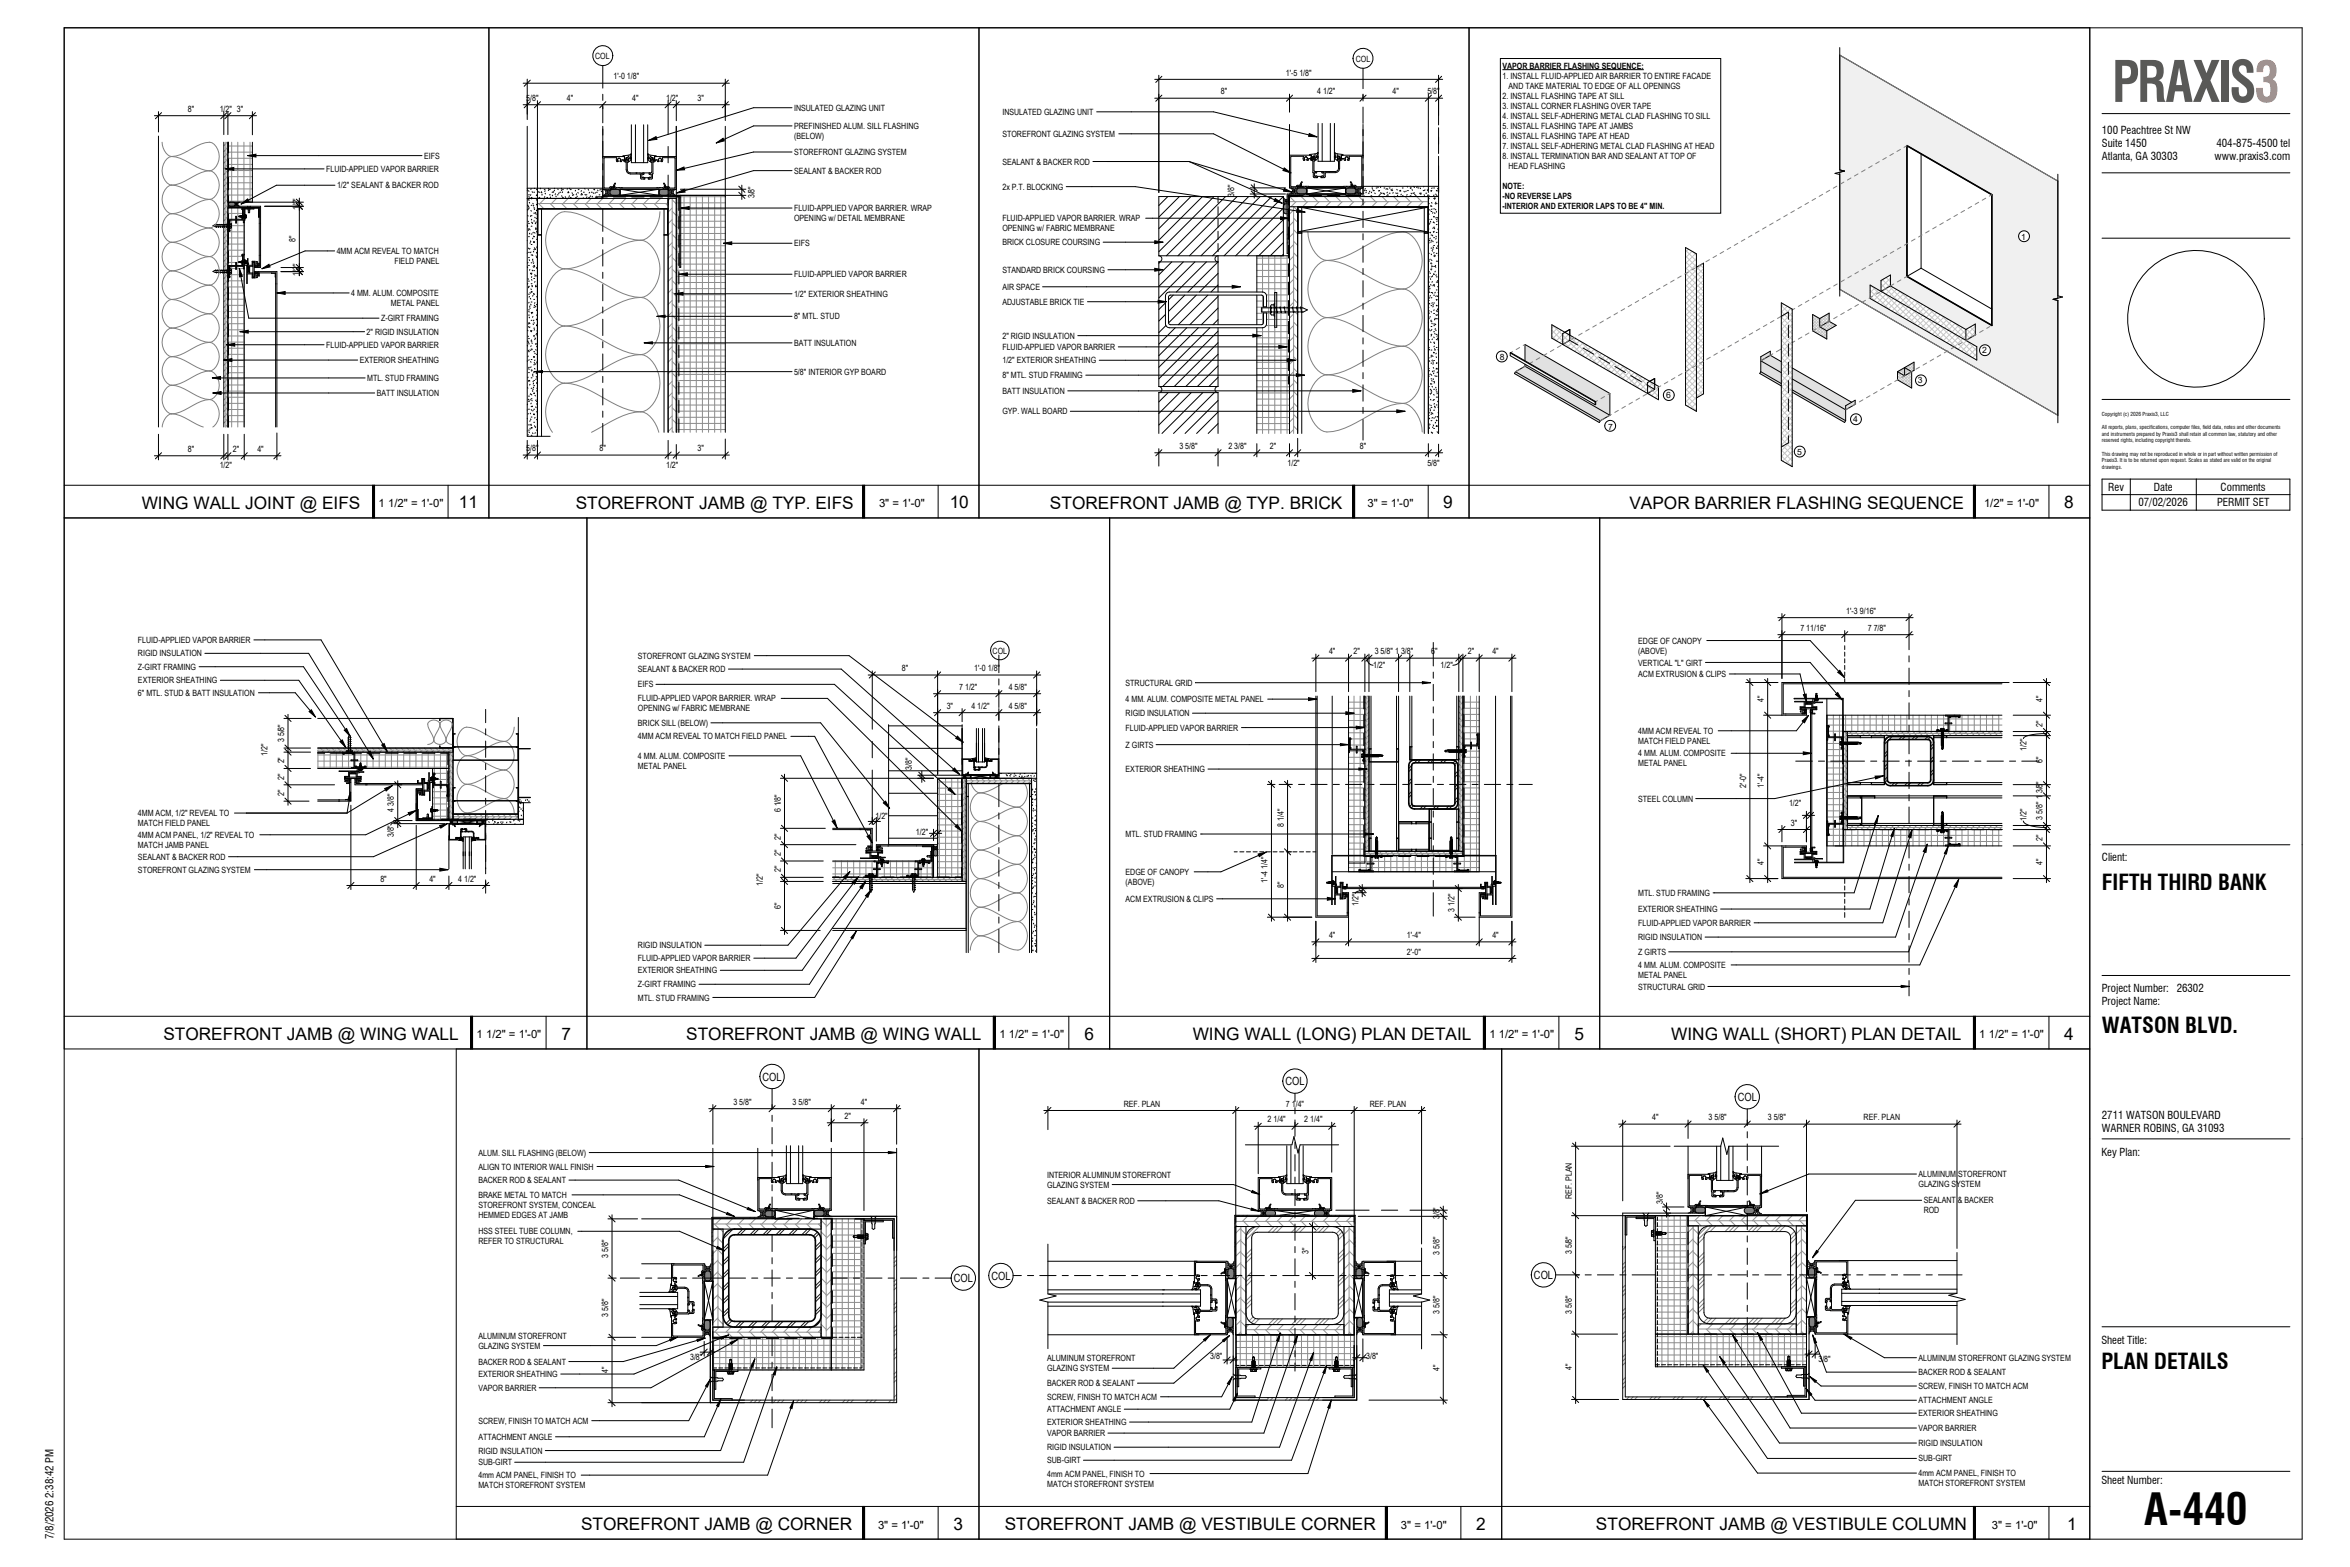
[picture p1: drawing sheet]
<svg xmlns="http://www.w3.org/2000/svg" width="914mm" height="610mm" viewBox="0 0 914 610" stroke-linecap="round" stroke-linejoin="round" font-family="sans-serif">
<defs><g id="words">
<text font-size="21.7" fill="#595955" x="821.8" y="39.6">PRAXIS3</text>
<text font-size="17" x="834.4" y="593.1">A-440</text>
<g font-size="8.5">
<text x="817.9" y="346.3">FIFTH THIRD BANK</text>
<text x="817.9" y="401.9">WATSON BLVD.</text>
<text x="817.7" y="532.6">PLAN DETAILS</text>
</g>
<g font-size="6.7">
<text x="55.1" y="197.9">WING WALL JOINT @ EIFS</text>
<text x="178.6" y="197.8">11</text>
<text x="224" y="197.9">STOREFRONT JAMB @ TYP. EIFS</text>
<text x="369.5" y="197.8">10</text>
<text x="408.6" y="197.9">STOREFRONT JAMB @ TYP. BRICK</text>
<text x="561.5" y="197.8">9</text>
<text x="634" y="197.9">VAPOR BARRIER FLASHING SEQUENCE</text>
<text x="803.2" y="197.8">8</text>
<text x="63.6" y="404.6">STOREFRONT JAMB @ WING WALL</text>
<text x="218.5" y="404.5">7</text>
<text x="267" y="404.6">STOREFRONT JAMB @ WING WALL</text>
<text x="421.9" y="404.5">6</text>
<text x="464.1" y="404.6">WING WALL (LONG) PLAN DETAIL</text>
<text x="612.6" y="404.5">5</text>
<text x="650.3" y="404.6">WING WALL (SHORT) PLAN DETAIL</text>
<text x="803.2" y="404.5">4</text>
<text x="226.1" y="595.3">STOREFRONT JAMB @ CORNER</text>
<text x="371" y="595.3">3</text>
<text x="391" y="595.3">STOREFRONT JAMB @ VESTIBULE CORNER</text>
<text x="574.4" y="595.3">2</text>
<text x="621" y="595.3">STOREFRONT JAMB @ VESTIBULE COLUMN</text>
<text x="804.4" y="595.3">1</text>
</g>
<g font-size="4.4">
<text x="147.3" y="197.2">1 1/2&quot; = 1'-0&quot;</text>
<text x="342" y="197.2">3&quot; = 1'-0&quot;</text>
<text x="532.1" y="197.2">3&quot; = 1'-0&quot;</text>
<text x="772" y="197.2">1/2&quot; = 1'-0&quot;</text>
<text x="185.4" y="403.9">1 1/2&quot; = 1'-0&quot;</text>
<text x="388.9" y="403.9">1 1/2&quot; = 1'-0&quot;</text>
<text x="579.5" y="403.9">1 1/2&quot; = 1'-0&quot;</text>
<text x="770.1" y="403.9">1 1/2&quot; = 1'-0&quot;</text>
<text x="296.7" y="420.4">COL</text>
<text x="500.2" y="422.2">COL</text>
<text x="676.2" y="428.3">COL</text>
<text x="385.8" y="497.8">COL</text>
<text x="596.9" y="497.6">COL</text>
<text x="371.1" y="498.8">COL</text>
<text x="341.6" y="594.6">3&quot; = 1'-0&quot;</text>
<text x="545.1" y="594.6">3&quot; = 1'-0&quot;</text>
<text x="775" y="594.6">3&quot; = 1'-0&quot;</text>
</g>
<g font-size="4.2">
<text x="817.9" y="52.2">100 Peachtree St NW</text>
<text x="817.9" y="57.3">Suite 1450</text>
<text x="862.4" y="57.3">404-875-4500 tel</text>
<text x="817.9" y="62.4">Atlanta, GA 30303</text>
<text x="861.7" y="62.4">www.praxis3.com</text>
<text x="820.4" y="191">Rev</text>
<text x="838.1" y="191">Date</text>
<text x="864.1" y="191">Comments</text>
<text x="832.1" y="197">07/02/2026</text>
<text x="862.7" y="197">PERMIT SET</text>
<text x="817.9" y="335.1">Client:</text>
<text x="817.9" y="385.9">Project Number:</text>
<text x="847" y="385.9">26302</text>
<text x="817.9" y="391">Project Name:</text>
<text x="817.9" y="435.2">2711 WATSON BOULEVARD</text>
<text x="817.9" y="440.3">WARNER ROBINS, GA 31093</text>
<text x="817.7" y="449.6">Key Plan:</text>
<text x="817.7" y="522.7">Sheet Title:</text>
<text x="817.7" y="577.2">Sheet Number:</text>
<text x="20.8" y="598.9" transform="rotate(-90 20.8 598.9)">7/8/2026 2:38:42 PM</text>
</g>
<g font-size="3.4">
<text x="231.6" y="22.9">COL</text>
<text x="527.5" y="23.9">COL</text>
<text x="500.3" y="29.4">1'-5 1/8&quot;</text>
<text x="584.6" y="26.7">VAPOR BARRIER FLASHING SEQUENCE:</text>
<text x="238.7" y="30.9">1'-0 1/8&quot;</text>
<text x="584.6" y="30.6">1.</text>
<text x="587" y="34.6">AND TAKE MATERIAL TO EDGE OF ALL OPENINGS</text>
<text x="587.7" y="30.6">INSTALL FLUID-APPLIED AIR BARRIER TO ENTIRE FACADE</text>
<text x="204.8" y="39.3">5/8&quot;</text>
<text x="220.6" y="39.3">4&quot;</text>
<text x="246" y="39.3">4&quot;</text>
<text x="259.2" y="39.3">1/2&quot;</text>
<text x="271.4" y="39.3">3&quot;</text>
<text x="475.1" y="36.7">8&quot;</text>
<text x="512.5" y="36.7">4 1/2&quot;</text>
<text x="541.8" y="36.7">4&quot;</text>
<text x="555.4" y="36.7">5/8&quot;</text>
<text x="584.6" y="38.5">2.</text>
<text x="587.7" y="38.5">INSTALL FLASHING TAPE AT SILL</text>
<text x="73.1" y="43.5">8&quot;</text>
<text x="85.5" y="43.5">1/2&quot; 3&quot;</text>
<text x="309" y="43.1">INSULATED GLAZING UNIT</text>
<text x="390" y="44.7">INSULATED GLAZING UNIT</text>
<text x="584.6" y="42.4">3.</text>
<text x="584.6" y="46.3">4.</text>
<text x="587.7" y="42.4">INSTALL CORNER FLASHING OVER TAPE</text>
<text x="587.7" y="46.3">INSTALL SELF-ADHERING METAL CLAD FLASHING TO SILL</text>
<text x="309" y="50.2">PREFINISHED ALUM. SILL FLASHING</text>
<text x="390" y="53.2">STOREFRONT GLAZING SYSTEM</text>
<text x="584.6" y="50.2">5.</text>
<text x="587.7" y="50.2">INSTALL FLASHING TAPE AT JAMBS</text>
<text x="309" y="54.1">(BELOW)</text>
<text x="584.6" y="54.1">6.</text>
<text x="584.6" y="58">7.</text>
<text x="587.7" y="54.1">INSTALL FLASHING TAPE AT HEAD</text>
<text x="587.7" y="58">INSTALL SELF-ADHERING METAL CLAD FLASHING AT HEAD</text>
<text x="165" y="61.7">EIFS</text>
<text x="309" y="60.3">STOREFRONT GLAZING SYSTEM</text>
<text x="390" y="64">SEALANT &amp; BACKER ROD</text>
<text x="584.6" y="61.9">8.</text>
<text x="587" y="65.8">HEAD FLASHING</text>
<text x="587.7" y="61.9">INSTALL TERMINATION BAR AND SEALANT AT TOP OF</text>
<text x="126.9" y="66.9">FLUID-APPLIED VAPOR BARRIER</text>
<text x="309" y="67.6">SEALANT &amp; BACKER ROD</text>
<text x="131.1" y="73.3">1/2&quot; SEALANT &amp; BACKER ROD</text>
<text x="293.6" y="77.2" transform="rotate(-90 293.6 77.2)">3/8&quot;</text>
<text x="390" y="73.8">2x P.T. BLOCKING</text>
<text x="480.2" y="76.7" transform="rotate(-90 480.2 76.7)">3/8&quot;</text>
<text x="584.6" y="73.6">NOTE:</text>
<text x="584.6" y="77.5">-NO REVERSE LAPS</text>
<text x="116.4" y="81.8" transform="rotate(-90 116.4 81.8)">1/2&quot;</text>
<text x="309" y="82.1">FLUID-APPLIED VAPOR BARRIER. WRAP</text>
<text x="584.6" y="81.4">-INTERIOR AND EXTERIOR LAPS TO BE 4&quot; MIN.</text>
<text x="309" y="86">OPENING w/ DETAIL MEMBRANE</text>
<text x="390" y="86.1">FLUID-APPLIED VAPOR BARRIER. WRAP</text>
<text x="390" y="90">OPENING w/ FABRIC MEMBRANE</text>
<text x="115" y="94.2" transform="rotate(-90 115 94.2)">8&quot;</text>
<text x="309" y="95.8">EIFS</text>
<text x="390" y="95.4">BRICK CLOSURE COURSING</text>
<text x="786.5" y="93.2">1</text>
<text x="131" y="98.8">4MM ACM REVEAL TO MATCH</text>
<text x="116.4" y="107.3" transform="rotate(-90 116.4 107.3)">1/2&quot;</text>
<text x="153.4" y="102.7">FIELD PANEL</text>
<text x="309" y="107.9">FLUID-APPLIED VAPOR BARRIER</text>
<text x="390" y="106.1">STANDARD BRICK COURSING</text>
<text x="390" y="112.8">AIR SPACE</text>
<text x="136.7" y="115.2">4 MM. ALUM. COMPOSITE</text>
<text x="152.1" y="119.1">METAL PANEL</text>
<text x="309" y="115.5">1/2&quot; EXTERIOR SHEATHING</text>
<text x="390" y="118.6">ADJUSTABLE BRICK TIE</text>
<text x="148.3" y="125">Z-GIRT FRAMING</text>
<text x="309" y="124.2">8&quot; MTL. STUD</text>
<text x="142.7" y="130.2">2&quot; RIGID INSULATION</text>
<text x="390" y="131.8">2&quot; RIGID INSULATION</text>
<text x="126.9" y="135.3">FLUID-APPLIED VAPOR BARRIER</text>
<text x="309" y="134.6">BATT INSULATION</text>
<text x="390" y="136.1">FLUID-APPLIED VAPOR BARRIER</text>
<text x="771.3" y="137.5">2</text>
<text x="140" y="141.3">EXTERIOR SHEATHING</text>
<text x="390" y="141.3">1/2&quot; EXTERIOR SHEATHING</text>
<text x="583.6" y="140">8</text>
<text x="142.9" y="148.2">MTL. STUD FRAMING</text>
<text x="309" y="145.8">5/8&quot; INTERIOR GYP BOARD</text>
<text x="390" y="147.1">8&quot; MTL. STUD FRAMING</text>
<text x="746.3" y="149.2">3</text>
<text x="146.6" y="154.1">BATT INSULATION</text>
<text x="390" y="153.2">BATT INSULATION</text>
<text x="648.3" y="154.9">6</text>
<text x="390" y="161.2">GYP. WALL BOARD</text>
<text x="625.7" y="167.2">7</text>
<text x="721" y="164.3">4</text>
<text x="73.1" y="175.8">8&quot;</text>
<text x="90.6" y="175.8">2&quot;</text>
<text x="100.1" y="175.8">4&quot;</text>
<text x="204.8" y="175.5">5/8&quot;</text>
<text x="233.3" y="175.5">8&quot;</text>
<text x="271.4" y="175.5">3&quot;</text>
<text x="458.9" y="174.7">3 5/8&quot;</text>
<text x="478" y="174.7">2 3/8&quot;</text>
<text x="494.2" y="174.7">2&quot;</text>
<text x="529.1" y="174.7">8&quot;</text>
<text x="699.2" y="176.9">5</text>
<text x="85.5" y="182.1">1/2&quot;</text>
<text x="259.2" y="181.9">1/2&quot;</text>
<text x="501" y="181.2">1/2&quot;</text>
<text x="555.4" y="181.2">5/8&quot;</text>
<text x="718.4" y="238.8">1'-3 9/16&quot;</text>
<text x="700.5" y="245.4">7 11/16&quot;</text>
<text x="726.8" y="245.4">7 7/8&quot;</text>
<text x="53.7" y="250.1">FLUID-APPLIED VAPOR BARRIER</text>
<text x="637.4" y="250.4">EDGE OF CANOPY</text>
<text x="53.7" y="255.4">RIGID INSULATION</text>
<text x="248.2" y="256.3">STOREFRONT GLAZING SYSTEM</text>
<text x="386.2" y="254.3">COL</text>
<text x="517.1" y="254.5">4&quot;</text>
<text x="526.7" y="254.5">2&quot;</text>
<text x="534.9" y="254.5">3 5/8&quot; 1 3/8&quot;</text>
<text x="556.9" y="254.5">6&quot;</text>
<text x="571.2" y="254.5">2&quot;</text>
<text x="580.7" y="254.5">4&quot;</text>
<text x="637.4" y="254.3">(ABOVE)</text>
<text x="53.7" y="260.6">Z-GIRT FRAMING</text>
<text x="248.2" y="261.5">SEALANT &amp; BACKER ROD</text>
<text x="350.9" y="261.1">8&quot;</text>
<text x="379.1" y="261.1">1'-0 1/8&quot;</text>
<text x="534.3" y="260.1">1/2&quot;</text>
<text x="560.5" y="260.1">1/2&quot;</text>
<text x="637.4" y="263.4">ACM EXTRUSION &amp; CLIPS</text>
<text x="637.4" y="258.9">VERTICAL &quot;L&quot; GIRT</text>
<text x="53.7" y="265.8">EXTERIOR SHEATHING</text>
<text x="248.2" y="267.4">EIFS</text>
<text x="373.2" y="268.4">7 1/2&quot;</text>
<text x="392.5" y="268.4">4 5/8&quot;</text>
<text x="438" y="266.8">STRUCTURAL GRID</text>
<text x="53.7" y="270.7">6&quot; MTL. STUD &amp; BATT INSULATION</text>
<text x="248.2" y="272.9">FLUID-APPLIED VAPOR BARRIER. WRAP</text>
<text x="368.4" y="275.8">3&quot;</text>
<text x="378" y="275.8">4 1/2&quot;</text>
<text x="392.5" y="275.8">4 5/8&quot;</text>
<text x="438" y="273.2">4 MM. ALUM. COMPOSITE METAL PANEL</text>
<text x="686.3" y="273.1" transform="rotate(-90 686.3 273.1)">4&quot;</text>
<text x="794.8" y="273.1" transform="rotate(-90 794.8 273.1)">4&quot;</text>
<text x="248.2" y="276.8">OPENING w/ FABRIC MEMBRANE</text>
<text x="438" y="278.6">RIGID INSULATION</text>
<text x="248.2" y="287.7">4MM ACM REVEAL TO MATCH FIELD PANEL</text>
<text x="248.2" y="282.4">BRICK SILL (BELOW)</text>
<text x="438" y="284.2">FLUID-APPLIED VAPOR BARRIER</text>
<text x="637.4" y="285.5">4MM ACM REVEAL TO</text>
<text x="794.8" y="282.6" transform="rotate(-90 794.8 282.6)">2&quot;</text>
<text x="110.6" y="288.8" transform="rotate(-90 110.6 288.8)">3 5/8&quot;</text>
<text x="438" y="290.9">Z GIRTS</text>
<text x="637.4" y="289.4">MATCH FIELD PANEL</text>
<text x="788.5" y="292.1" transform="rotate(-90 788.5 292.1)">1/2&quot;</text>
<text x="104.1" y="294.2" transform="rotate(-90 104.1 294.2)">1/2&quot;</text>
<text x="110.6" y="297" transform="rotate(-90 110.6 297)">2&quot;</text>
<text x="248.2" y="295.2">4 MM. ALUM. COMPOSITE</text>
<text x="248.2" y="299.1">METAL PANEL</text>
<text x="354.8" y="299.5" transform="rotate(-90 354.8 299.5)">3/8&quot;</text>
<text x="637.4" y="294.2">4 MM. ALUM. COMPOSITE</text>
<text x="637.4" y="298.1">METAL PANEL</text>
<text x="794.8" y="296.9" transform="rotate(-90 794.8 296.9)">6&quot;</text>
<text x="110.6" y="303.4" transform="rotate(-90 110.6 303.4)">2&quot;</text>
<text x="438" y="300.4">EXTERIOR SHEATHING</text>
<text x="110.6" y="309.7" transform="rotate(-90 110.6 309.7)">2&quot;</text>
<text x="637.4" y="311.9">STEEL COLUMN</text>
<text x="679.4" y="306.4" transform="rotate(-90 679.4 306.4)">2'-0&quot;</text>
<text x="686.3" y="306.4" transform="rotate(-90 686.3 306.4)">1'-4&quot;</text>
<text x="53.7" y="317.5">4MM ACM, 1/2&quot; REVEAL TO</text>
<text x="153.3" y="315.8" transform="rotate(-90 153.3 315.8)">4 3/8&quot;</text>
<text x="303.8" y="316" transform="rotate(-90 303.8 316)">6 1/8&quot;</text>
<text x="696.1" y="313.6">1/2&quot;</text>
<text x="53.7" y="321.4">MATCH FIELD PANEL</text>
<text x="340.6" y="318.6">1/2&quot;</text>
<text x="499.5" y="321.8" transform="rotate(-90 499.5 321.8)">8 1/4&quot;</text>
<text x="696.9" y="321.2">3&quot;</text>
<text x="788.5" y="319.4" transform="rotate(-90 788.5 319.4)">1/2&quot;</text>
<text x="794.8" y="318.9" transform="rotate(-90 794.8 318.9)">3 5/8&quot; 1 3/8&quot;</text>
<text x="53.7" y="325.9">4MM ACM PANEL, 1/2&quot; REVEAL TO</text>
<text x="53.7" y="329.8">MATCH JAMB PANEL</text>
<text x="153.3" y="325.8" transform="rotate(-90 153.3 325.8)">3/8&quot;</text>
<text x="303.8" y="326.7" transform="rotate(-90 303.8 326.7)">2&quot;</text>
<text x="356.4" y="324.9">1/2&quot;</text>
<text x="438" y="325.6">MTL. STUD FRAMING</text>
<text x="794.8" y="327.1" transform="rotate(-90 794.8 327.1)">2&quot;</text>
<text x="53.7" y="334.5">SEALANT &amp; BACKER ROD</text>
<text x="303.8" y="333" transform="rotate(-90 303.8 333)">2&quot;</text>
<text x="53.7" y="339.5">STOREFRONT GLAZING SYSTEM</text>
<text x="303.8" y="339.4" transform="rotate(-90 303.8 339.4)">2&quot;</text>
<text x="438" y="340.4">EDGE OF CANOPY</text>
<text x="686.3" y="336.7" transform="rotate(-90 686.3 336.7)">4&quot;</text>
<text x="794.8" y="336.7" transform="rotate(-90 794.8 336.7)">4&quot;</text>
<text x="148" y="343">8&quot;</text>
<text x="167.1" y="343">4&quot;</text>
<text x="178.3" y="343">4 1/2&quot;</text>
<text x="296.8" y="344.5" transform="rotate(-90 296.8 344.5)">1/2&quot;</text>
<text x="438" y="344.3">(ABOVE)</text>
<text x="493.2" y="343.4" transform="rotate(-90 493.2 343.4)">1'-4 1/4&quot;</text>
<text x="499.5" y="345.3" transform="rotate(-90 499.5 345.3)">8&quot;</text>
<text x="303.8" y="353.7" transform="rotate(-90 303.8 353.7)">6&quot;</text>
<text x="438" y="350.9">ACM EXTRUSION &amp; CLIPS</text>
<text x="528.6" y="352.3" transform="rotate(-90 528.6 352.3)">1/2&quot;</text>
<text x="637.4" y="348.5">MTL. STUD FRAMING</text>
<text x="566" y="354.8" transform="rotate(-90 566 354.8)">3 1/2&quot;</text>
<text x="637.4" y="354.8">EXTERIOR SHEATHING</text>
<text x="517.1" y="364.9">4&quot;</text>
<text x="547.4" y="364.9">1'-4&quot;</text>
<text x="580.7" y="364.9">4&quot;</text>
<text x="637.4" y="360.2">FLUID-APPLIED VAPOR BARRIER</text>
<text x="637.4" y="365.7">RIGID INSULATION</text>
<text x="248.2" y="368.9">RIGID INSULATION</text>
<text x="547.4" y="371.4">2'-0&quot;</text>
<text x="637.4" y="371.5">Z GIRTS</text>
<text x="248.2" y="373.9">FLUID-APPLIED VAPOR BARRIER</text>
<text x="637.4" y="376.6">4 MM. ALUM. COMPOSITE</text>
<text x="248.2" y="378.7">EXTERIOR SHEATHING</text>
<text x="637.4" y="380.5">METAL PANEL</text>
<text x="248.2" y="384.1">Z-GIRT FRAMING</text>
<text x="248.2" y="389.2">MTL. STUD FRAMING</text>
<text x="637.4" y="384.9">STRUCTURAL GRID</text>
<text x="285.4" y="429.8">3 5/8&quot;</text>
<text x="308.4" y="429.8">3 5/8&quot;</text>
<text x="334.9" y="429.8">4&quot;</text>
<text x="437.2" y="430.5">REF. PLAN</text>
<text x="500.4" y="430.5">7 1/4&quot;</text>
<text x="533" y="430.5">REF. PLAN</text>
<text x="328.6" y="435.3">2&quot;</text>
<text x="493.2" y="436.7">2 1/4&quot;</text>
<text x="507.5" y="436.7">2 1/4&quot;</text>
<text x="642.9" y="435.8">4&quot;</text>
<text x="664.8" y="435.8">3 5/8&quot;</text>
<text x="687.9" y="435.8">3 5/8&quot;</text>
<text x="725.1" y="435.8">REF. PLAN</text>
<text x="186.2" y="449.6">ALUM. SILL FLASHING (BELOW)</text>
<text x="186.2" y="455">ALIGN TO INTERIOR WALL FINISH</text>
<text x="186.2" y="460.3">BACKER ROD &amp; SEALANT</text>
<text x="407.5" y="458.1">INTERIOR ALUMINUM STOREFRONT</text>
<text x="746.5" y="457.9">ALUMINUM STOREFRONT</text>
<text x="746.5" y="461.8">GLAZING SYSTEM</text>
<text x="186.2" y="466">BRAKE METAL TO MATCH</text>
<text x="407.5" y="462">GLAZING SYSTEM</text>
<text x="611.6" y="466.5" transform="rotate(-90 611.6 466.5)">REF. PLAN</text>
<text x="186.2" y="469.9">STOREFRONT SYSTEM, CONCEAL</text>
<text x="186.2" y="473.8">HEMMED EDGES AT JAMB</text>
<text x="407.5" y="468.3">SEALANT &amp; BACKER ROD</text>
<text x="647" y="468.2" transform="rotate(-90 647 468.2)">3/8&quot;</text>
<text x="748.5" y="468.1">SEALANT &amp; BACKER</text>
<text x="748.5" y="472">ROD</text>
<text x="560.1" y="474.4" transform="rotate(-90 560.1 474.4)">3/8&quot;</text>
<text x="186.2" y="480.2">HSS STEEL TUBE COLUMN,</text>
<text x="186.2" y="484.1">REFER TO STRUCTURAL</text>
<text x="236.7" y="489.2" transform="rotate(-90 236.7 489.2)">3 5/8&quot;</text>
<text x="509.2" y="487.9" transform="rotate(-90 509.2 487.9)">3&quot;</text>
<text x="560.1" y="488.2" transform="rotate(-90 560.1 488.2)">3 5/8&quot;</text>
<text x="611.6" y="488" transform="rotate(-90 611.6 488)">3 5/8&quot;</text>
<text x="236.7" y="512.3" transform="rotate(-90 236.7 512.3)">3 5/8&quot;</text>
<text x="560.1" y="511.3" transform="rotate(-90 560.1 511.3)">3 5/8&quot;</text>
<text x="611.6" y="511" transform="rotate(-90 611.6 511)">3 5/8&quot;</text>
<text x="186.2" y="520.8">ALUMINUM STOREFRONT</text>
<text x="186.2" y="524.7">GLAZING SYSTEM</text>
<text x="186.2" y="530.9">BACKER ROD &amp; SEALANT</text>
<text x="268.5" y="529.1">3/8&quot;</text>
<text x="407.5" y="529.6">ALUMINUM STOREFRONT</text>
<text x="407.5" y="533.5">GLAZING SYSTEM</text>
<text x="470.9" y="528.8">3/8&quot;</text>
<text x="531.6" y="528.8">3/8&quot;</text>
<text x="560.1" y="533.2" transform="rotate(-90 560.1 533.2)">4&quot;</text>
<text x="611.6" y="533" transform="rotate(-90 611.6 533)">4&quot;</text>
<text x="707.6" y="529.7">3/8&quot;</text>
<text x="746.5" y="529.4">ALUMINUM STOREFRONT GLAZING SYSTEM</text>
<text x="186.2" y="535.7">EXTERIOR SHEATHING</text>
<text x="236.7" y="534.2" transform="rotate(-90 236.7 534.2)">4&quot;</text>
<text x="407.5" y="539.3">BACKER ROD &amp; SEALANT</text>
<text x="746.5" y="535">BACKER ROD &amp; SEALANT</text>
<text x="186.2" y="541.1">VAPOR BARRIER</text>
<text x="407.5" y="544.6">SCREW, FINISH TO MATCH ACM</text>
<text x="746.5" y="545.9">ATTACHMENT ANGLE</text>
<text x="746.5" y="540.4">SCREW, FINISH TO MATCH ACM</text>
<text x="407.5" y="549.4">ATTACHMENT ANGLE</text>
<text x="746.5" y="551">EXTERIOR SHEATHING</text>
<text x="186.2" y="553.9">SCREW, FINISH TO MATCH ACM</text>
<text x="407.5" y="554.4">EXTERIOR SHEATHING</text>
<text x="746.5" y="556.7">VAPOR BARRIER</text>
<text x="186.2" y="560.1">ATTACHMENT ANGLE</text>
<text x="407.5" y="558.7">VAPOR BARRIER</text>
<text x="746.5" y="562.6">RIGID INSULATION</text>
<text x="186.2" y="565.5">RIGID INSULATION</text>
<text x="407.5" y="569.3">SUB-GIRT</text>
<text x="407.5" y="564.2">RIGID INSULATION</text>
<text x="746.5" y="568.6">SUB-GIRT</text>
<text x="186.2" y="575.1">4mm ACM PANEL, FINISH TO</text>
<text x="186.2" y="570">SUB-GIRT</text>
<text x="407.5" y="574.4">4mm ACM PANEL, FINISH TO</text>
<text x="746.5" y="574.3">4mm ACM PANEL, FINISH TO</text>
<text x="186.2" y="579">MATCH STOREFRONT SYSTEM</text>
<text x="407.5" y="578.4">MATCH STOREFRONT SYSTEM</text>
<text x="746.5" y="578.2">MATCH STOREFRONT SYSTEM</text>
</g>
<g font-size="2.1">
<text x="817.9" y="161.8">Copyright (c) 2026 Praxis3, LLC</text>
<text x="817.9" y="167">All reports, plans, specifications, computer files, field data, notes and other documents</text>
<text x="817.9" y="169.6">and instruments prepared by Praxis3 shall retain all common law, statutory and other</text>
<text x="817.9" y="172.1">reserved rights, including copyright thereto.</text>
<text x="817.9" y="177.3">This drawing may not be reproduced in whole or in part without written permission of</text>
<text x="817.9" y="179.9">Praxis3. It is to be returned upon request. Scales as stated are valid on the original</text>
<text x="817.9" y="182.5">drawings.</text>
</g>
</g></defs>
<g fill="none" stroke="#8c8c8c" stroke-width=".39">
<path d="M710.8 279.7h6.2M711 278.2v4M713.4 278.2v8.4M715.8 278.2v8.4M717.2 279.7h40.8M718.1 278.2v6.4M720.5 278.2v6.4M722.9 278.2v6.4M725.3 278.2v6.4M727.7 278.2v6.4M730.1 278.2v6.4M732.4 278.2v6.4"/>
<path d="M734.8 278.2v6.4M737.2 278.2v6.4M739.6 278.2v6.4M742 278.2v6.4M744.4 278.2v6.4M746.7 278.2v6.4M749.1 278.2v6.4M751.5 278.2v6.4M753.9 278.2v5.6M756.3 278.2v6M758.3 279.7h20.7M758.7 278.7v.2"/>
<path d="M758.7 279.1v2.1M761 278.7v5.9M763.4 278.2v6.4M765.8 278.2v6.4M768.2 278.2v6.4M770.6 278.2v6.4M773 278.2v6.4M775.3 278.2v6.4M777.7 278.2v6.4M710.8 282.1h6.2M710.8 289.2h6.1M710.8 291.6h6.2"/>
<path d="M710.8 294h6.2M710.8 296.4h6.2M710.8 298.8h6.4M711 288v31.3M711.3 284.5h5.7M713.4 287v33.3M715.8 287v33.3M717.2 282.1h40.8M717.2 284.5h36.4M758.3 282.1h20.7M758.3 284.5h20.7M758.7 281.6v3"/>
<path d="M710.8 301.1h6.4M710.8 303.5h6.4M710.8 305.9h6.4M710.8 308.3h6.4M710.8 310.7h6.4M710.8 313.1h6.4M710.8 315.4h6.4M710.8 317.8h6.1M710.8 327.4h6.4M711 325.1v4M711.2 320.2h2.7M711.3 322.6h5.9"/>
<path d="M711.7 325h5.5M713.4 320.7v8.4M714.2 320.2h2.2M715.8 320.7v8.4M716.6 320.2h.3M717.4 325h40.6M717.4 327.4h40.6M718.1 322.7v6.4M720.5 322.7v6.4M722.9 322.7v6.4M725.3 322.7v6.4M727.7 322.7v6.4"/>
<path d="M730.1 322.7v6.4M732.4 322.7v6.4M734.8 322.7v6.4M737.2 322.7v6.4M739.6 322.7v6.4M742 322.7v6.4M744.4 322.7v6.4M746.7 322.7v6.4M749.1 322.7v6.4M751.5 322.7v6.4M753.9 323.5v5.6M756.3 323.1v6"/>
<path d="M758.3 325h20.7M758.3 327.4h20.7M758.7 322.7v3M758.7 326.1v2.1M758.7 328.4v.2M761 322.7v5.9M763.4 322.7v6.4M765.8 322.7v6.4M768.2 322.7v6.4M770.6 322.7v6.4M773 322.7v6.4M775.3 322.7v6.4"/>
<path d="M777.7 322.7v6.4"/>
</g>
<g fill="none" stroke="#919191" stroke-width=".39">
<path d="M717.6 284.6l-.4 .4M718 298.4l.8 .8M718 296.1l.8 .8M718 293.9l.8 .8M718 291.6l.8 .8M718 289.4l.8 .8M718 287.1l.8 .8M718 284.9l.8 .8M718 286.5l-.8 .8M718 288.7l-.8 .8M718 291l-.8 .8M718 293.2l-.8 .8"/>
<path d="M718 295.5l-.8 .8M718 297.7l-.8 .8M718 300l-.8 .7M718 284.6v38.1M718.8 286.2h.1M718.8 285.4h60.2M720.3 285.4l.8 .8M720.4 284.6l-.8 .8M722.5 285.4l.8 .8M722.6 284.6l-.8 .8M724.8 285.4l.7 .8M724.9 284.6l-.8 .8"/>
<path d="M727 285.4l.8 .8M727.1 284.6l-.8 .8M729.2 285.4l.8 .8M729.4 284.6l-.8 .8M731.5 285.4l.8 .8M731.6 284.6l-.8 .8M733.7 285.4l.8 .8M733.9 284.6l-.8 .8M736 285.4l.8 .8M736.1 284.6l-.8 .8M738.2 285.4l.8 .8M738.4 284.6l-.8 .8"/>
<path d="M740.5 285.4l.8 .8M740.6 284.6l-.8 .8M742.7 285.4l.8 .8M742.9 284.6l-.8 .8M745 285.4l.8 .8M745.1 284.6l-.8 .8M747.2 285.4l.8 .8M747.4 284.6l-.8 .8M749.5 285.4l.8 .8M749.6 284.6l-.8 .8M751.7 285.4l.8 .8M751.9 284.6l-.8 .8"/>
<path d="M754 285.4l.8 .8M754.1 284.6l-.8 .8M756.2 285.4l.8 .8M756.4 284.6l-.8 .8M758.5 285.4l.8 .8M758.6 284.6l-.8 .8M760.7 285.4l.8 .8M760.8 284.6l-.7 .8M763 285.4l.8 .8M763.1 284.6l-.8 .8M765.2 285.4l.8 .8M765.3 284.6l-.8 .8"/>
<path d="M767.5 285.4l.7 .8M767.6 284.6l-.8 .8M769.7 285.4l.8 .8M769.8 284.6l-.8 .8M771.9 285.4l.8 .8M772.1 284.6l-.8 .8M774.2 285.4l.8 .8M774.3 284.6l-.8 .8M776.4 285.4l.8 .8M776.6 284.6l-.8 .8M778.7 285.4l.3 .3M778.8 284.6l-.8 .8"/>
<path d="M718 318.6l.8 .8M718 316.3l.8 .8M718 314.1l.8 .8M718 311.8l.8 .8M718 309.6l.8 .8M718 307.4l.8 .7M718 305.1l.8 .8M718 302.9l.8 .8M718 300.6l.8 .8M718 302.2l-.8 .8M718 304.4l-.8 .8M718 306.7l-.8 .8"/>
<path d="M718 308.9l-.8 .8M718 311.2l-.6 .6M718 313.4l-.6 .6M718 315.7l-.6 .6M718 317.9l-.6 .6M718 320.8l.8 .8M718 320.2l-.6 .6M718 322.4l-.3 .3M718.8 321.9h60.2M718.8 321.1v.1M719.6 321.9l.8 .8M721.1 321.1l-.8 .8"/>
<path d="M721.8 321.9l.8 .8M723.3 321.1l-.8 .8M724.1 321.9l.8 .8M725.5 321.1l-.7 .8M726.3 321.9l.8 .8M727.8 321.1l-.8 .8M728.6 321.9l.8 .8M730 321.1l-.8 .8M730.8 321.9l.8 .8M732.3 321.1l-.8 .8M733.1 321.9l.8 .8M734.5 321.1l-.8 .8"/>
<path d="M735.3 321.9l.8 .8M736.8 321.1l-.8 .8M737.6 321.9l.8 .8M739 321.1l-.8 .8M739.8 321.9l.8 .8M741.3 321.1l-.8 .8M742.1 321.9l.8 .8M743.5 321.1l-.8 .8M744.3 321.9l.8 .8M745.8 321.1l-.8 .8M746.6 321.9l.8 .8M748 321.1l-.8 .8"/>
<path d="M748.8 321.9l.8 .8M750.3 321.1l-.8 .8M751.1 321.9l.8 .8M752.5 321.1l-.8 .8M753.3 321.9l.8 .8M754.8 321.1l-.8 .8M755.6 321.9l.8 .8M757 321.1l-.8 .8M757.8 321.9l.8 .8M759.3 321.1l-.8 .8M760.1 321.9l.7 .8M761.5 321.1l-.8 .8"/>
<path d="M762.3 321.9l.8 .8M763.8 321.1l-.8 .8M764.5 321.9l.8 .8M766 321.1l-.8 .8M766.8 321.9l.8 .8M768.2 321.1l-.7 .8M769 321.9l.8 .8M770.5 321.1l-.8 .8M771.3 321.9l.8 .8M772.7 321.1l-.8 .8M773.5 321.9l.8 .8M775 321.1l-.8 .8"/>
<path d="M775.8 321.9l.8 .8M777.2 321.1l-.8 .8M778 321.9l.8 .8M779 321.6l-.3 .3"/>
</g>
<g fill="none" stroke="#191919" stroke-width=".39">
<path d="M734.4 292.2l-1.1 1.1M734.4 297.2l-1.1 1.1M734.4 293.4l-1.1 1.1M734.4 298.4l-1.1 1.1M734.5 288.2l-1.2 1.3M734.8 286.8l-1.3 1.3M736.2 286.6l-1.3 1.2M740 286.6l-1.1 1.1M741.2 286.6l-1.1 1.1M745 286.6l-1.1 1.1M746.3 286.6l-1.1 1.1M750.1 286.6l-1.1 1.1"/>
<path d="M751.1 286.8l-.9 .9M752.4 289.3l-1.2 1.1M752.4 294.4l-1.2 1.1M752.4 299.4l-1.2 1.1M752.4 290.5l-1.2 1.2M752.4 295.6l-1.2 1.1M734.4 302.3l-1.1 1.1M734.4 303.5l-.9 .8M737.2 304.5l-1.2 1.1M738.4 304.5l-1.1 1.1M742.2 304.5l-1.1 1.1M743.4 304.5l-1.1 1.1"/>
<path d="M747.2 304.5l-1.1 1.1M748.4 304.5l-1.1 1.1M752.4 300.6l-1.2 1.1"/>
</g>
<g fill="none" stroke="#000" stroke-width=".39">
<path d="M717.8 251.2v1.5M717.8 253.7v1.6M717.8 256.3v1.6M717.8 258.9v1.5M742.8 246.8v6M742.8 255.1v2.4M742.8 259.9v6.4M700.8 275.3h5.8v.5h-5.8zM702.9 276.2l-2.4 .6 2.4 .6M704.4 276.5h.9M704.4 277.1h.9M704.4 276.4v.9"/>
<path d="M705 277.7h1.2v-.2h-1v-1.4h1.7v-1.1h-1.5v-1.5l3.7-.3h-4.6l-1.7 .3 .2 .2 1.9-.2 .1 1.7h1.7v.6h-2.2v55.7h2.2v.6h-1.7l-.1 1.7-1.9-.2-.2 .2 1.7 .3 4.6 .1-3.7-.4v-1.4h1.5v-1.2h-1.7v-1.4h1v-.2h-1.2M705 275.8v55.7M705.4 271.9l-.2 .9h-6.8l3.6 .2v2h-1.6v1.1h1.7v1.4h-.9v.2M706.1 272.2h1.3M706.1 272.1v.1M706.1 272.1l1.3 .1M706.2 272.2l.1 .4M706.3 272.6h1M706.5 272.6h.1M706.5 272.6h-.2M706.5 272.2v.4M706.5 271.5h.1"/>
<path d="M706.5 271.3h.1M706.5 271.1h.1M706.5 270.9h.1M706.5 270.7h.1M706.5 271.9l.1 .1M706.5 271.5l.1 .1M706.5 271.3l.1 .1M706.5 271.1l.1 .1M706.5 270.9l.1 .1M706.5 270.7l.1 .1M706.5 272.6h.5M706.5 271.9h.1"/>
<path d="M706.5 270.6h.1M706.6 272h.1M706.6 271.6h.1M706.6 271.4h.1M706.6 271.2h.1M706.6 271h.1M706.6 270.8h.1M706.6 270.5l-.1 .1M706.6 270.5h.3M706.6 271.6l-.1 .1M706.6 271.4l-.1 .1M706.6 271.2l-.1 .1"/>
<path d="M706.6 271l-.1 .1M706.6 270.8l-.1 .1M706.6 270.6l-.1 .1M706.7 271.9h-.2M706.7 269.9l-.1 .6M706.7 269.9h.3M706.8 269.8l-.1 .1M706.8 269.7l-.2 .9M706.8 269.7l.2 .2M706.9 271.9h-.4M706.9 270.5l-.4 .1M706.9 270.5l-.3 .1"/>
<path d="M706.9 270.5h.1M707 271.9l-.4 .1M707 271.9l.1 .1M707 271.5l.1 .1M707 271.5l-.4 .1M707 271.5h.1M707 271.3l.1 .1M707 271.3l-.4 .1M707 271.3h.1M707 271.1l-.4 .1M707 271.1l.1 .1M707 271.1h.1"/>
<path d="M707 270.9l.1 .1M707 270.9l-.4 .1M707 270.9h.1M707 270.7l.1 .1M707 270.7l-.4 .1M707 270.7h.1M707 270.5l-.4 .1M707 270.5v.1M707 269.9v.6M707 270.6l-.5 .1M707 270.6h.1M707 271.9h.1"/>
<path d="M707 272.6h.1M707 272.2v.4M707.1 272l-.2 .1M707.1 271.6l-.1 .1M707.1 271.4l-.1 .1M707.1 271.2l-.1 .1M707.1 272.6h.1M707.1 271l-.1 .1M707.1 270.8l-.1 .1M707.1 272.2v.4M707.1 270.6l-.1 .1M707.1 272h-.5"/>
<path d="M707.1 272h.1M707.1 271.6l-.4 .1M707.1 271.6h.1M707.1 271.4l-.6 .1M707.1 271.4h.1M707.1 271.2l-.6 .1M707.1 271.2h.1M707.1 271l-.6 .1M707.1 271h.1M707.1 270.8l-.6 .1M707.1 270.8h.1M707.1 270.6l-.6 .1"/>
<path d="M707.3 272.6h.1M707.3 272.2v.4M707.4 272.2h.1M710.8 278.2h6.2M710.8 271.9v63.5M717.2 278.2h61.8M717.8 261.4v1.6M717.8 264v1.5M742.8 268.6v2.4M742.8 273.4v6.4M757.1 278.2l-.1 .3 1 .2v2.5l-1.2 .2 1.2 .2v2.1l-.7 .1 .1 .2M758.4 278.7v.2"/>
<path d="M758.9 278.9l.1 .2-.7 .1v2l1.2 .2-1.2 .2-.1 3M760.4 278.2h.2M762.3 278.7v.2M762.3 278.7h-3.9v.2h3.9M762.6 278.2l.1 .8-.5 .1v-.2M779 266h-85.1v11.7h8.5v-1.9M781.8 265.5h-88.4v12.7h9.5v-2.4h-2.2v-.6h1.7v-1.2l2.4-.1-2.4-.1 .1-.7h3.3l.2-1h1.6v-.2M698.7 296.1h6.5M707.6 296.1h2.3M710.8 282.3h.8l.2 .5h-.3M710.8 284.3v.3M711.3 286.5h.2"/>
<path d="M711.3 282.7h.2M711.3 282.7v3.8h.2v-3.8M711.5 286h.2l.1 .6h2.1l.1-1.2 .2 1.2h2.8M712.3 296.1h6.5M716 288.7l.1 .1M716 289.4l.1 .1M716.1 289.5l-.1 .1M716.1 288.8l-.1 .1M716.1 288.8h.4M716.1 289.5h.4M716.5 288.5l-.5 .1v1.2h.5M716.6 287.6h-.2l-.1-.6h-2.1l-.2 1.2-.1-1.2h-2.6l-.1 .9-.4-.1"/>
<path d="M716.6 287.1h.3M716.6 290.9h.3M716.6 290.8h-.2v.4l.6 .2M716.6 287.1l.1 3.9M716.7 288.4v1.5M716.7 289.4h.2M716.7 288.8h.2M716.7 287.1h.2M716.7 291h.2M716.9 287.1v3.9M717.2 297.1h-.2v-25.2h-18.9v-.2h19.1v63.7h-18.9v.2h19.1v-25.4h-.2M717.2 284.6h61.8"/>
<path d="M717.2 289.4h1.4M717.2 288.8h1.6M717.6 288.8l-.1 .6 .5-.6M717.9 288.8l-.4 .4M717.9 288.8h.2M718.3 288.8l-.7 .6M718.5 288.8l-.7 .6M718.7 288.8l-.7 .6M718.8 284.6v38.1M718.8 286.2h60.2M718.8 288.9l-.6 .5M718.8 288.8h.1"/>
<path d="M718.8 289.2l-.4 .2M718.9 286.2l-.1 .1M718.9 288.8h5l.3 .3M718.9 287h14.3M718.9 289.4h5M718.9 296.1h6.6M719 288.8l-.1 .2M719.2 288.8l-.3 .5M719.4 288.8l-.5 .8M719.6 288.8l-.6 .6M719.8 288.8h.1M719.8 288.8l-.6 .6"/>
<path d="M720.1 288.8l-.6 .6M720.3 288.8l-.6 .6M720.5 288.8l-.6 .6M720.7 288.8l-.6 .6M720.9 288.8l-.6 .6M721 288.8l-.5 .6M721.2 288.8l-.5 .6M721.4 288.8l-.5 .6M721.6 288.8l-.5 .6M721.8 288.8h.1M721.9 288.8l-.6 .6M722.1 288.8l-.6 .6"/>
<path d="M722.4 288.8l-.7 .6M722.6 288.8l-.7 .6M722.8 288.8l-.7 .6M722.9 288.8l-.6 .6M723.1 288.8l-.6 .6M723.5 288.8v.4l.7-.1M723.8 287v-.7h-4.9v18.8h4.9v-.7M723.9 286.2l.1 .8M724.2 289.1l-.3 .3M727.9 296.1h2.4M728.2 286.2l-.1 .8M728.2 287v-.7h5v18.8h-5v-.7"/>
<path d="M732.6 296.1h6.4M733.2 286.2l.1 19h-14.5M741.4 296.1h2.4M742.8 282.1v2.4M742.8 286.9v6.4M742.8 295.7v2.3M746.2 296.1h6.3M752.4 286.2v19h26.6M752.5 286.2l-.1 .1M752.5 287h26.5M754 284v.2M754 284.2h3.9"/>
<path d="M754.1 284v-.2l-.4 .1v.7M754.9 296.1h2.4M755 284h1.6M755.1 283.9l.1-.5h1.2v.5M755.4 283.4l.1 .1M755.5 283.5v.4M755.5 291.3l.3 .3M755.5 284v7.3M755.5 285l.6 .5M755.5 285.2l.6 .6M755.5 285.4l.6 .7M755.5 285.6l.6 .7"/>
<path d="M755.5 285.8l.6 .7M755.5 286l.6 .7M755.5 286.2l.6 .7M755.5 286.4l.6 .6M755.5 286.6l.6 .6M755.5 286.8l.6 .6M755.5 287l.6 .6M755.5 287.2l.6 .6M755.5 287.5l.6 .6M755.5 287.7l.6 .6M755.5 287.9l.6 .6M755.5 288.1l.6 .6"/>
<path d="M755.5 288.3l.6 .5M755.5 288.5l.6 .5M755.5 288.7l.6 .5M755.5 288.9l.6 .5M755.5 289.3l.6 .6M755.5 289.5l.6 .6M755.5 289.7l.6 .7M755.5 289.9l.6 .7M755.5 289.1l.6 .6M755.5 283.4v.1M755.7 284.6h.2M755.8 284.9l.3 .3"/>
<path d="M756.1 283.4l.1 .1M756.1 290.9h-.3v.7M756.1 284v7.3l-.3 .3M756.1 285l-.6-.1 .6 .4M756.1 285.7v.2M756.1 287.8v.1M756.1 289.6v.1M756.2 283.5v.4M756.2 283.4v.1M757.4 287v-.7h-4.9v18.8h4.9v-.7M757.4 286.2l.1 .8M757.9 284v.2"/>
<path d="M757.9 284h-3.9M759.7 296.1h6.3M768.4 296.1h2.4M773.2 296.1h6.3M781.9 296.1h2.4M786.7 296.1h6.6M710.8 319.5l.4-.1 .1 .9h2.6l.1-1.2 .2 1.2h2.1l.1-.6h.2M716 317.7l.1 .1M716 318.4l.1 .1M716.1 318.5l-.1 .1M716.1 317.8l-.1 .1M716.1 318.5h.4"/>
<path d="M716.1 317.8h.4M716.5 317.5l-.5 .1v1.2h.5M716.6 316.4h.3M716.7 316.3l-.1 3.9M716.7 316.3h.2M716.7 317.4v1.5M716.7 317.9h.5M716.7 318.5h.5M716.9 316.3v3.9M717.2 318v.3M717.2 316h-.7l-.1 .5h.2M717.4 317.9h1.2"/>
<path d="M717.4 318.5h1.4M717.5 318.1l.4 .4M717.6 317.9l.7 .6M717.6 318.5l-.1-.6 .5 .6M717.8 317.9l.7 .6M717.9 318.5h.2M718 317.9l.7 .6M718.2 317.9l.6 .5M718.4 317.9l.4 .2M718.8 318.5h.1M718.8 305.1l.1 .1M718.8 309.6h60.2"/>
<path d="M718.9 309.6l-.1 .1M718.9 304.4h14.3M718.9 310.4h5.4M718.9 317.9h5M718.9 318.3l.1 .2M718.9 318l.3 .5M718.9 317.7l.5 .8M719 317.9l.6 .6M719.2 317.9l.6 .6M719.5 317.9l.6 .6M719.7 317.9l.6 .6M719.8 318.5h.1"/>
<path d="M719.9 317.9l.6 .6M720.1 317.9l.6 .6M720.3 317.9l.6 .6M720.5 317.9l.5 .6M720.7 317.9l.5 .6M720.9 317.9l.5 .6M721.1 317.9l.5 .6M721.3 317.9l.6 .6M721.5 317.9l.6 .6M721.7 317.9l.7 .6M721.8 318.5h.1M721.9 317.9l.7 .6"/>
<path d="M722.1 317.9l.7 .6M722.3 317.9l.6 .6M722.5 317.9l.6 .6M723.8 310.4v-.7h-4.9v11.3h4.9v-.7M723.9 309.6l.1 .8M723.9 317.9l.3 .3M724 304.4l-.1 .8M724.2 318.2l-.7-.1v.4M724.2 318.2l-.3 .3h-5M724.4 309.6v11.5M724.5 310.4h27.9M728.1 304.4l.1 .8"/>
<path d="M729.4 310.4v-.7h-4.9v11.3h4.9v-.7M729.4 309.6l.1 .8M742.8 300.4v6.4M742.8 309.2v2.3M742.8 313.9v6.4M752.4 305.1l.1 .1M752.5 309.6v11.5M752.5 304.4h26.5M752.5 310.4h26.5M755.5 316v7.3M755.8 315.7v.7h.3M755.8 315.7l-.3 .3"/>
<path d="M755.8 315.7l.3 .3v7.3M756.1 319.9l-.6 .6M756.1 319.7l-.6 .6M756.1 319.5l-.6 .6M756.1 319.2l-.6 .7M756.1 319.4v.1M756.1 319l-.6 .6M756.1 318.8l-.6 .6M756.1 318.6l-.6 .6M756.1 318.4l-.6 .6M756.1 318.3l-.6 .5M756.1 318.1l-.6 .5"/>
<path d="M756.1 317.9l-.6 .5M756.1 317.7l-.6 .5M756.1 317.4v.1M756.1 317.2l-.6 .6M756.1 317l-.6 .6M756.1 316.7l-.6 .7M756.1 317.4l-.6 .6M757.4 310.4v-.7h-4.9v11.3h4.9v-.7M757.4 309.6l.1 .8M757.5 304.4l-.1 .8M700.8 331.5h5.8v.5h-5.8zM701.2 329.6v.2h.9v1.4h-1.7v1.2h1.6v1.9l-3.6 .2h6.8l.2 .9"/>
<path d="M702.4 331.5v-1.9h-8.5v11.7h85.1M702.9 330l-2.4 .5 2.4 .6M704.4 330.8h.9M704.4 330v1M704.4 330.2h.9M706.1 335.2h.1M706.3 334.7l-.1 .4M706.3 334.7h.2M706.5 335.4h.4M706.5 335.8l.6 .1M706.5 335.8h.1M706.5 336l.6 .1"/>
<path d="M706.5 336h.1M706.5 336.2l.6 .1M706.5 336.2h.1M706.5 336.4l.6 .1M706.5 336.4h.1M706.5 336.6l.6 .1M706.5 336.6h.1M706.5 336.6l.5 .1M706.5 335.4h.1M706.5 335.8l.1 .1M706.5 336l.1 .1M706.5 336.2l.1 .1"/>
<path d="M706.5 336.4l.1 .1M706.5 336.6l.1 .1M706.5 334.7h.1M706.5 334.7v.4M706.5 335.6l.1 .1M706.6 335.3h.1M706.6 335.3l-.1 .1M706.6 335.7h.1M706.6 335.7l-.1 .1M706.6 335.9h.1M706.6 335.9l-.1 .1M706.6 336.1h.1"/>
<path d="M706.6 336.1l-.1 .1M706.6 336.3h.1M706.6 336.3l-.1 .1M706.6 336.5h.1M706.6 336.5l-.1 .1M706.6 336.7l.2 .9M706.6 336.7h-.1M706.6 336.7l.3 .1M706.6 335.3h.5M706.6 335.3l.4 .1M706.6 335.7l.4 .1M706.6 335.9l.4 .1"/>
<path d="M706.6 336.1l.4 .1M706.6 336.3l.4 .1M706.6 336.5l.4 .1M706.6 336.8l.1 .6M706.6 336.7l.4 .1M706.7 335.6l.4 .1M706.7 337.4l.1 .1M706.9 336.8h.1M706.9 336.8h-.3M706.9 335.2l.2 .1M707 335.4h.1M707 335.8l.1 .1"/>
<path d="M707 336l.1 .1M707 336.2l.1 .1M707 336.4l.1 .1M707 336.6l.1 .1M707 335.8h.1M707 336h.1M707 336.2h.1M707 336.4h.1M707 336.6h.1M707 336.8v.6M707 337.4l-.2 .2M707 337.4h-.3"/>
<path d="M707 336.7h.1M707 336.7v.1M707 335.6l.1 .1M707 334.7h-.5M707 334.7v.4M707.1 335.3l-.1 .1M707.1 335.7l-.1 .1M707.1 335.9l-.1 .1M707.1 336.1l-.1 .1M707.1 334.7h-.1M707.1 334.7v.4M707.1 336.3l-.1 .1"/>
<path d="M707.1 336.5l-.1 .1M707.1 335.3h.1M707.1 335.7h.1M707.1 335.9h.1M707.1 336.1h.1M707.1 336.3h.1M707.1 336.5h.1M707.1 336.7h-.1M707.2 334.7h-.1M707.3 334.7h.1M707.3 334.7h-1M707.3 334.7v.4"/>
<path d="M707.4 335.2h-1.3M707.4 335.2h.1M707.6 335.4v-.2h-1.6l-.2-1h-3.3l-.1-.7 2.4-.1-2.4-.1v-1.2h-1.7v-.6h2.2v-2.4h-9.5v12.7h85.6M710.8 322.7v.3M710.8 329.1h6.4M711.3 324.6h.2M711.3 320.8h.2M711.3 320.8v3.8M711.5 320.8v3.8M711.5 324.5h.3l-.2 .5h-.8M716.6 320.2h.3M716.7 320.2h.2"/>
<path d="M717.2 320.6l-3 .1-.2 1.2-.1-1.2h-2.1l-.1 .6h-.2M717.4 329.1h61.6M717.4 322.7h61.6M718.8 321l.1 .1M718.8 321.1h60.2M718.9 320.3h5.4M724 320.3l-.1 .8M724.5 320.3h27.9M729.5 320.3l-.1 .8M742.8 322.7v2.4M742.8 327.4v6.4M742.8 336.2v2.4"/>
<path d="M752.5 320.3h26.5M753.7 322.7v.8h.4v-.2M754 323.3h3.9M754 323.1h3.9M754 323.1v.2M755 323.3h1.6M755.1 323.4l.1 .5h1.2v-.5M755.5 323.9h-.1M755.5 323.9h.1M755.5 323.4v.5M755.7 322.7h.2M756.1 322.2l-.3 .2"/>
<path d="M756.1 322l-.6 .4 .6-.1M756.1 321.8l-.6 .5M756.1 321.6l-.6 .5M756.1 321.3l-.6 .6M756.1 321l-.6 .7M756.1 321.2v.2M756.1 320.8l-.6 .7M756.1 320.6l-.6 .7M756.1 320.4l-.6 .7M756.1 320.3l-.6 .6M756.1 320.1l-.6 .6M756.2 323.9h.1"/>
<path d="M756.2 323.9h-.1M756.2 323.4v.5M757.4 323.3l-.1 .2 .7 .1v2.1l-1.2 .2 1.2 .2v2.5l-1 .2 .1 .3M757.5 320.3l-.1 .8M757.9 323.1v.2M758.2 322.7l.1 3 1.2 .2-1.2 .2v2l.7 .1-.1 .2M758.4 328.4v.2M760.4 329.1h.2M762.2 328.4v-.2l.5 .1-.1 .8M762.3 328.4v.2M762.3 328.4h-3.9v.2h3.9M717.8 341.8v1.9"/>
<path d="M717.8 344.7v1.6M717.8 347.3v1.5M717.8 349.8v1.6M717.8 352.4v1.6M717.8 355v1.9M742.8 340.9v6.4M742.8 349.7v2.4M742.8 354.5v6.3M742.8 363.2v2.4M742.8 368v6.3M742.8 376.7v2.4M742.8 381.5v5.9"/>
</g>
<path d="M733.9 287.2l1.6-.6h14.6a2.23 2.23 0 0 1 2.3 2.2v14.6a2.23 2.23 0 0 1-2.3 2.2h-14.6a2.23 2.23 0 0 1-2.2-2.2v-14.6zM734.5 288.2l1-.5 15.2 .1 .5 1-.1 15.2-1 .5-15.2-.1-.5-1z" fill="none" stroke="#000" stroke-width=".64"/>
<g fill="none" stroke="#000" stroke-width=".46">
<path d="M717.2 291.4v4.8M717.2 298.6v4.8M721.9 284.6h-4.7v4.5M724.3 284.6h4.7M731.4 284.6h4.8M738.6 284.6h4.7M745.7 284.6h4.8M752.9 284.6h4.7M760 284.6h4.8M767.2 284.6h4.7M774.3 284.6h4.7M717.2 305.7v4.5"/>
<path d="M717.2 312.3v4M717.2 318.7v4M717.4 322.7h4.6M724.3 322.7h4.8M731.5 322.7h4.8M738.7 322.7h4.7M745.8 322.7h4.8M753 322.7h4.7M760.1 322.7h4.8M767.3 322.7h4.7M774.4 322.7h4.6"/>
</g>
<g fill="#fff">
<path d="M175.5 292.6h.8v26.1h-.8z"/>
<path d="M174.7 292.6h.8v26.1h-.8z"/>
<path d="M201.7 312.3h2v6.4h-2z"/>
<path d="M123.6 291v.8h52.7v-.8z"/>
<path d="M123.6 291.8v.8h11.4v-.4h.6v.4h.8v-.4h.6v.4h39.3v-.8z"/>
<path d="M123.6 292.6v6.4h13.2v-.4h.9v-2.7h-1.1l.1-.3h1v-2.2l-.7-.2 .7-.3h-4l.3 .4-.5 .1-.1-.8zM138 292.6l.1 3 1.1 .1-1.1 .2v2.1l.7 .2-.7 .1 .1 .2h3.9l-.2-.5 .5 .2-.1 .8h32.4v-6.4z"/>
</g>
<g fill="#fff">
<path d="M136.4 292.2h.6l-.1 .7h-.4z"/>
<path d="M135 292.2h.6l-.1 .7-.5-.1z"/>
</g>
<path d="M135.3 292.9h.7l-.4-.2zM136 292.9h.7l-.3-.2z" fill="#c0c0c0"/>
<g fill="#fff">
<path d="M201.7 310.3h4.6v2h-4.6z"/>
<path d="M168.7 305.5l-.1 .9-.3 .1v12.2h6.4v-8.9l-.6 .1-.2-.4 .1-.3 .3 .3v-4l-.3 .7-.2-.7h-2.2l-.1 1.2-.2-1.2zM168.3 299v1.8l.9 .1v.5l-.4-.2v3.9l.3-.7 .2 .7h2v-1l.3-.1v1.1l3.1 .1v-6.2z"/>
</g>
<g fill="#808080">
<path d="M176.2 319.4l1.2-.2a.6 .6 0 0 1 .6 .5 .6 .6 0 0 1-.4 .7h-.9a.6 .6 0 0 1-.6-.4 .6 .6 0 0 1 .1-.6z"/>
<path d="M185.8 319.4l1.2-.2a.6 .6 0 0 1 .6 .6 .6 .6 0 0 1-.6 .6h-.8a.6 .6 0 0 1-.6-.4 .6 .6 0 0 1 .2-.6z"/>
</g>
<g fill="#fff">
<path d="M162 306.9h2.3v.5h-1.8v11.3h26.5v.5h-27z"/>
<path d="M189 318.7h14.7v2h-14.7z"/>
<path d="M176.3 316.7h25.4v1h-25.4z"/>
<path d="M176.3 317.7h25.4v1h-25.4z"/>
</g>
<g fill="none" stroke="#919191" stroke-width=".39">
<path d="M123.6 291.8h52.7M123.8 291.8l-.2 .2M124.6 291l.8 .8M126.1 291.8l-.8 .8M126.9 291l.8 .8M128.3 291.8l-.8 .8M129.1 291l.8 .8M130.6 291.8l-.8 .8M131.4 291l.8 .8M132.8 291.8l-.8 .8M133.6 291l.8 .8M135.1 291.8l-.8 .8"/>
<path d="M135.9 291l.8 .8M137.3 291.8l-.4 .4M138.1 291l.8 .8M139.6 291.8l-.8 .8M140.4 291l.7 .8M141.8 291.8l-.8 .8M142.6 291l.8 .8M144.1 291.8l-.8 .8M144.8 291l.8 .8M146.3 291.8l-.8 .8M147.1 291l.8 .8M148.5 291.8l-.7 .8"/>
<path d="M149.3 291l.8 .8M150.8 291.8l-.8 .8M151.6 291l.8 .8M153 291.8l-.8 .8M153.8 291l.8 .8M155.3 291.8l-.8 .8M156.1 291l.8 .8M157.5 291.8l-.8 .8M158.3 291l.8 .8M159.8 291.8l-.8 .8M160.6 291l.8 .8M162 291.8l-.8 .8"/>
<path d="M162.8 291l.8 .8M164.3 291.8l-.8 .8M165.1 291l.8 .8M166.5 291.8l-.8 .8M167.3 291l.8 .8M168.8 291.8l-.8 .8M169.6 291l.8 .8M171 291.8l-.8 .8M171.8 291l.8 .8M173.3 291.8l-.8 .8M174.1 291l.8 .8M175.5 298.1l.8 .8"/>
<path d="M175.5 295.9l.8 .8M175.5 293.6l.8 .8M175.5 293l-.8 .8M175.5 295.2l-.8 .8M175.5 297.5l-.8 .8M175.5 299.7l-.8 .8M175.5 292.6v26.1M175.5 291.8l-.8 .8M175.5 318.3l.3 .4M175.5 316.1l.8 .8M175.5 313.9l.8 .7M175.5 311.6l.8 .8"/>
<path d="M175.5 309.4l.8 .8M175.5 307.1l.8 .8M175.5 304.9l.8 .8M175.5 302.6l.8 .8M175.5 300.4l.8 .8M175.5 302l-.8 .8M175.5 304.2l-.8 .8M175.5 306.5l-.8 .7M175.5 308.7l-.8 .8M175.5 310.9l-.8 .8M175.5 313.2l-.8 .8M175.5 315.4l-.8 .8"/>
<path d="M175.5 317.7l-.8 .8M176.3 317.5l.2 .2M176.3 317.7h25.4M176.7 317.7l-.4 .5M177.7 316.7l1 1M179 317.7l-1 1M180 316.7l1 1M181.2 317.7l-1 1M182.2 316.7l1 1M183.5 317.7l-1 1M184.5 316.7l1 1M185.7 317.7l-1 1"/>
<path d="M186.7 316.7l1 1M188 317.7l-1 1M189 316.7l1 1M190.2 317.7l-1 1M191.2 316.7l1 1M192.5 317.7l-1 1M193.5 316.7l1 1M194.7 317.7l-1 1M195.7 316.7l1 1M197 317.7l-1 1M198 316.7l1 1M199.2 317.7l-1 1"/>
<path d="M200.2 316.7l1 1M201.5 317.7l-1 1"/>
</g>
<g fill="none" stroke="#000" stroke-width=".39">
<path d="M123.6 279.5h52.7v39.2M171.2 279.5l-.1 .8 .1-.7h4.9v11.3h-4.9l-.1-.7 .1 .8M176.2 279.5l.1 .1M189 276v5.1M201.7 279.1v39.6M123.6 299h51.1M123.6 292.6h11.4M123.6 291h52.7M133.4 292.6v.7l.5 .1v-.3M133.7 293.1h3.9M133.7 292.9h3.9M133.7 292.9v.2"/>
<path d="M134.8 292.1l2.4 .1zM135 292.2l.1 .7 .5-.2M135.4 292.9h.1M135.6 292.1v-5.4l.4-.9 .4 .7v5.6M135.6 292.2v.5M135.6 292.7l-.2 .2M135.6 292.7l.4 .2 .4-.2M135.7 292.6h.7M136.4 292.2v.5M136.4 290.8l-.8 .3M136.4 291.6l-.8 .3M136.4 290l-.8 .4"/>
<path d="M136.4 289.2l-.8 .4M136.4 287.6l-.8 .4M136.4 288.4l-.8 .4M136.4 286.8l-.8 .4M136.4 292.7l.1 .2M136.6 292.9h.1M137 292.2l-.1 .7-.5-.2M137 292.6h39.3M137.1 293.1v.3l.6 .1v2.1l-1.2 .2 1.2 .1v2.6l-.9 .1 .1 .4M137.6 292.9v.2M138 292.6l.1 3 1.1 .2-1.1 .1v2.1l.7 .2-.7 .1 .1 .2M138.2 298.5v-.2h3.8v.2"/>
<path d="M138.2 298.5h3.8M139 299l-.1 .9h-6.9l3.6 .2v1.9h-1.5v1.2h1.7v1.4h-1v.2h1.2M139.6 299.2l-.2 1M139.6 299.2v.1M139.6 299.3h.1M139.6 299.2h.1M140 297.7l.6 .1M140 297.9l.1 .1M140 297.9l.6 .1M140 298.1l.1 .1M140 298.1l.6 .1M140 298.3l.1 .1"/>
<path d="M140 298.3l.6 .1M140 298.5h.1M140 299.1h.5M140 299.1h.1M140 297.7l.1 .1M140 299.7h-.2M140 299.1l.1 .1M140 299.3v.4M140 299.7h.1M140 297.7h.1M140.1 297.6v.1M140.1 297.7l.5 .1"/>
<path d="M140.1 297h.4v.7M140.1 297v.6M140.1 297.6h.1M140.1 297.6l.4 .1M140.1 297.8l-.1 .1M140.1 298l-.1 .1M140.1 298.2l-.1 .1M140.1 298.4l-.1 .1M140.1 299h.1M140.1 299l-.1 .1M140.1 297.8l.4 .1M140.1 298l.4 .1"/>
<path d="M140.1 298.2l.4 .1M140.1 298.4l.4 .1M140.1 299.2h.1M140.1 299l.4 .1M140.1 298.9l.5 .1M140.1 297.6l.4 .1zM140.3 296.9l-.2 .1M140.4 299h-.3M140.5 297.7l.1 .1M140.5 297.9l.1 .1M140.5 298.1l.1 .1M140.5 298.3l.1 .1"/>
<path d="M140.5 298.5h.1M140.5 299.1h.1M140.5 297.7h.1M140.5 299h.1M140.5 299.7h-.5M140.6 297.8l-.1 .1M140.6 298l-.1 .1M140.6 298.2l-.1 .1M140.6 298.4l-.1 .1M140.6 299l-.1 .1M140.6 297.8h.1M140.6 299.3l-.1 .4"/>
<path d="M140.6 299.7h-.1M140.6 299.7h.1M140.6 299h.1M140.8 299.3v.4h-1l-.1-.4M140.9 299.2h.1M140.9 299.3h-1.3M140.9 299.2v.1M140.9 299.3h.1M141.2 299v.2h-1.6M142 298.5l-.2-.4h.5v.9M168.3 299v19.7M174.7 292.6v26.1"/>
<path d="M176.3 290.9l-.1 .1M176.3 295.7h25.4M176.3 285.5l.8-.1-.7 .2v4.9h25.2v-4.9l-.7-.2 .8 .1M176.3 290.5l.1 .1M176.4 290.6l-.1 .1M176.4 290.6h25.2M177.1 290.6l-.7 .1v5h25.2v-5l-.7-.1M189 283.5v2.4M189 288.3v6.3M189 297v2.4M201.6 290.6l.1 .1M201.7 290.5l-.1 .1"/>
<path d="M206.3 291.2l-4.6 .1M206.3 291.3h-4.5v18.9h4.5M134.4 302.3v.5h5.8v-.5M135.8 303.6l-1.7 .3 1.7 .3M136 302.3v-1.2l2.4-.1-2.4-.1 .2-.7h5.3l-2.5 .4v1.4h1.6v1.2h-1.7v1.4h.9v.2M136 302.9v8.3h-12.4M136 309.6l-.1 1.4-1.5 .2M136 304.2l.5 .2M136.5 303.3l-.5 .3M138.1 303.3l.5 .3M138.2 300.2l-1.6 .2-.2 .3 2.2-.1v1.7M138.6 302.9v1.9h25.8"/>
<path d="M138.6 304.2l-.5 .2M138.9 303.6l1.6 .3-1.6 .3M162.5 304.8v-1.2h.2v1h1.4v-1.7h1.1v1.5h1.4l.4-3.7-.2 6.2-.3-.1 .1-1.9-1.6-.1v-1.7h-.7v1.7M162.5 315h.3v3.4h5.5M163.1 307.4l.1 1.7 .2 .2 .2-.2 .1-1.7M164.3 307.4h-1.8v11.3h41.2M164.4 305.3h-26.3v-2.4h2.2v-.6h-6v.6h2.2v8.8h-12.9M164.4 303.2h.5v5.8h-.5zM166.1 318.7l.1-1.9 .3-.1 .2 .1 .1 1.9M167.5 314.8l.1 .2M167.5 314.8v1h.4M167.6 315.5l-.1 .2"/>
<path d="M167.6 315.5l.3 .1M167.6 315v.5M167.6 315h.1M167.6 315h.3M167.6 302.6v.1M167.6 302.7v.1M167.6 302.7l.3 .1M167.6 302.8v.5M167.6 303.3h.1M167.6 303.3h.3M167.6 303.3v.1M167.9 315.9h.1"/>
<path d="M167.9 314.7l-.4 .1M167.9 314.6v1.3M167.9 314.6h.1M167.9 302.4l-.3 .1v1l.3 .1M168 314.6h.1M168 302.4l.1 1.3M168 302.4h.1M168.1 302.4v1.3M168.1 303.7h.1M168.1 302.8v.1M168.1 302.7v.1M168.2 302.7v.5"/>
<path d="M168.2 302.7h.1M168.2 303.2v.1M168.2 302.7v.1M168.2 303.2h-.1M168.3 302.8l-.1 .4M168.3 302.8h-.1M168.3 302.2h-.3v1.6l-.9 .2v3.3l-.7 .1-.1-2.4-.1 2.4h-1.2v1.7h-.7v-2.2h-2.3v12.3h27a.6 .6 0 0 0-.6 .6 .6 .6 0 0 0 .6 .6h-14.3M168.3 304.4l-1 .2v6.8l-.2-3.6h-1.9v1.6h-1.1v-1.7h-1.4v.9h-.2M168.3 300.9l.8-.1 .1 .5h-.2M168.3 302.8v.3M168.3 313.9h-.3v4.3h-3.4v.2M168.3 303.3h.1"/>
<path d="M168.3 302.8h.1M168.3 315.4v.2M168.3 315.6h.1M168.3 302.9v.4M168.3 315.1l.1 .4M168.3 315.1l.1 .3M168.4 315.5h.1M168.4 315l-.1 .1M168.4 315.5l-.1 .1M168.4 315l.1 .1M168.4 315l.1 .6M168.4 315.4l.1 .2"/>
<path d="M168.5 315.1h.1M168.5 315.1l.1 .4M168.5 315.1l.1 .3M168.6 315.5h.1M168.6 315l-.1 .1M168.6 315.5l-.1 .1M168.6 315l.1 .1M168.6 315l.1 .6M168.6 315.4l.1 .2M168.7 315.1h.1M168.7 315.1l.1 .4M168.7 315.1l.1 .3"/>
<path d="M168.8 305h.2M168.8 301.2h.2M168.8 302.8h.1M168.8 301.2v3.8M168.8 303.2v.1M168.8 303.2h.1M168.8 315.5h.1M168.8 315l-.1 .1M168.8 315.5l-.1 .1M168.8 315l.1 .1M168.8 315l.1 .6M168.8 315.4l.1 .2"/>
<path d="M168.9 302.8l-.1 .4M168.9 303.3h-.1M168.9 302.8h-.1M168.9 315.1h.1M168.9 315.1l.1 .4M168.9 302.7v.1M168.9 315.1l.1 .3M168.9 303.2v.1M169 302.7l-.2 .6M169 302.7h-.1M169 304.5h.2l.1 .6h2l.2-1.1 .1 1.1 3.1 .1M169 301.2v3.8"/>
<path d="M169 303.2v.1M169 302.7v.1M169 303.2h-.1M169 315.5h.1M169 315l-.1 .1M169 315.5l-.1 .1M169 315l.1 .1M169 315l.1 .6M169 315.4l.1 .2M169.1 302.8l-.2 .4M169.1 303.3h-.1M169.1 302.8h-.1"/>
<path d="M169.1 315.1h.1M169.1 315.1l.1 .4M169.1 302.7v.1M169.1 315.1l.1 .3M169.1 303.2v.1M169.2 302.7l-.2 .6M169.2 302.7h-.1M169.2 303.2v.1M169.2 302.7v.1M169.2 303.2h-.1M169.2 315.5h.1M169.2 315l-.1 .1"/>
<path d="M169.2 315.5l-.1 .1M169.2 315l.1 .1M169.2 315l.1 .6M169.2 315.4l.1 .2M169.3 302.8l-.2 .4M169.3 303.3h-.1M169.3 302.8h-.1M169.3 315.1h.1M169.3 315.1l.1 .4M169.3 302.7v.1M169.3 315.1l.1 .3M169.3 303.2v.1"/>
<path d="M169.4 302.7l-.2 .6M169.4 302.7h-.1M169.4 303.2v.1M169.4 302.7v.1M169.4 303.2h-.1M169.4 315.5h.1M169.4 315l-.1 .1M169.4 315.5l-.1 .1M169.4 315v.4M169.4 315h.1M169.4 315l.1 .5M169.4 315l.1 .1"/>
<path d="M169.5 302.8l-.2 .4M169.5 303.3h-.1M169.5 302.8h-.1M169.5 315.1h.8v.4M169.5 315.1l.1 .4M169.5 315.5h.1M169.5 315.5v.1M169.5 302.7v.1M169.5 302.7l-.1 .6M169.5 303.2v.1M169.5 302.7l.1 .1M169.5 302.8v.5"/>
<path d="M169.6 315v.4M169.6 315v.3M169.6 315v.1M169.6 303.2h.1M169.6 315.5h.7M169.6 315.3v.1M169.6 315.1v.3M169.6 302.8h-.1M169.6 302.8h.1M169.6 302.8l-.1 .4M169.6 302.9v.3M169.6 302.9v.4"/>
<path d="M169.6 315.1l.7 .1M169.7 302.9h-.1M169.7 303.2l-.1 .1M170.3 315.2l.1 .1M170.3 315.2v.3M170.3 302.8h-.7M170.3 302.8l.1 .2M170.3 302.8v.3M170.3 303.1l-.6 .1M170.4 303l-.1 .1M170.4 303l-.9 .2M174.1 306.1h-.2l-.1-.6h-2.2l-.1 1.2-.2-1.2h-2.6l-.1 .9-.3-.1"/>
<path d="M174.1 309.5h.2M174.1 309.3h-.2v.5h.8M174.1 309.5l.1-4 .1 4M174.1 305.6h.2M174.7 319.2a.6 .6 0 0 1 .6 .6 .6 .6 0 0 1-.6 .6M174.7 307.5v.3M175.1 319.2l.3 .4v.5l-.3 .3M175.5 319.2l.2 .6-.2 .6M175.9 319.2l-.2 .6 .2 .6M176.3 319.2l-.4 .4 .4 .8M176.3 316.6l.1 .1M176.3 306.5l.8-.1-.7 .1v5h25.2v-5l-.7-.1 .8 .1"/>
<path d="M176.3 311.5l.1 .1M176.3 316.7h25.4M176.4 311.6l-.1 .1M176.4 311.6h25.2M176.7 319.2a.6 .6 0 0 0-.6 .6 .6 .6 0 0 0 .6 .6M177.1 311.6l-.7 .1v4.9h25.2v-4.9l-.7-.1M177.4 319.2a.6 .6 0 0 1 .6 .6 .6 .6 0 0 1-.6 .6M178 319.2v1.2l7.6-1.2v1.2zM186.2 319.2a.6 .6 0 0 0-.6 .6 .6 .6 0 0 0 .6 .6M187 319.2a.6 .6 0 0 1 .6 .6 .6 .6 0 0 1-.6 .6M187.4 319.2l.3 .4-.3 .8M187.8 319.2l.2 .6-.2 .6"/>
<path d="M188.2 319.2l-.2 .6 .2 .6M188.6 319.2l-.4 .4v.5l.4 .3M189 301.8v6.4M189 310.5v2.4M189 315.3v24.6M189.4 318.8h.3M189.6 318.9l-.2 .3M190.2 319.7l.1 .2M191.4 318.8h.3M191.8 319l-.1 .3M192.4 319.8h.4M192.4 319.5l.2 .3"/>
<path d="M193.8 319.9l.2 .3M195 319.7l-.2 .3M195.5 319.8h.3M196.5 318.8h.3M197.3 319.8l-.2 .3M198.4 319.6l.1 .3M198.5 319.8h.4M199.5 318.8h.4M200 319.1l-.1 .2M200.2 318.7l.1 .2M201.5 319l.2 .3M201.6 311.6l.1 .1"/>
<path d="M201.7 310.2l.1 .1M201.7 316.6l-.1 .1M201.7 311.5l-.1 .1M201.7 312.7h.2M201.7 315.8h.2M201.7 310.7h.2M201.7 312.3h4.6M201.7 310.3h4.6M201.8 315.3l.1 .3M202 311.7l.2 .2M202.1 313.9l.2 .3M202.3 319.2l-.2 .3"/>
<path d="M202.3 311l-.1 .3M202.6 314.7h.3M202.6 311.7h.3M202.6 318.8h.3M202.7 312.4l-.2 .3M202.8 317.1l.1 .3M203.5 315.2l-.2 .2M203.5 314.3l.2 .2M203.6 315.8h.1M203.6 317.8h.1M203.7 316.8h.1M203.7 312.3v8.4h-14.7"/>
<path d="M204.6 311.1l-.2 .3M205.2 311l.1 .3M205.6 311.7h.4M174.7 320.5v17.5M174.7 326.7v.1M174.7 320.4v.1M176 320.7l-1.1 .1v5.6l2.4 .1 .1-.7M176 320.8l.8 .1M176 320.7v.1M176.2 320.4h.1M176.3 320.4v.3l.6 .1M176.3 320.5v.2"/>
<path d="M176.3 320.7h.1M176.5 320.6l-.1 .1M176.5 320.6h.3M176.5 320.6h.1M176.8 320.6l.1 .1M176.9 320.8h.1M176.9 320.8v.1M176.9 320.7v.2M177 320.7l.1 .9-.3-.7M177.1 320.6l-.1 .1M177.1 320.6l.2 .1M177.3 320.7h.1"/>
<path d="M177.4 325.8h.2M177.4 325.8h.1M177.5 326.2h.1M177.5 326.1v.1M177.5 326.2l.2 .2M177.5 326v.1M177.6 325.9l-.1 .1M177.6 325.8v.1M177.7 326.4h.1M177.7 326.4h.3M177.8 320.7h.1M177.9 320.7h.1"/>
<path d="M178 326.4h.1M178 325.8l.1 .1M178.1 325.9l-.1 .5M178.1 325.8h-.1M178.1 325.8h.1M178.1 325.8h.2M178.3 325.8h.1M178.4 320.7h.1M178.6 326.8h.3M178.6 326.8h.1M178.9 326.1l.2-.2 .1 .3M178.9 326.3h.1"/>
<path d="M178.9 326.7l-4.2 .1M178.9 326.4v.3M178.9 326.4h.1M178.9 326.7v.1M178.9 326.4v-.5h.4l-.1 .6M178.9 326.2v.1M178.9 326.1h.1M178.9 326.2h.1M178.9 326.2v.5M179.1 326.2l.1 .3M179.1 325.7l-.5 .4-.3-.3M179.2 326.2h-.1"/>
<path d="M179.2 325.6l-.1 .1M179.6 325.9l.2-.1 .4 .5M179.6 325.9v.1M179.6 326h.1M179.6 326.3l-.4 .2M179.6 326.1v.2M179.6 326.8h.1M179.6 322.6v.8M179.6 322.6h.1M179.6 323.4h.1M179.7 322.6h1.2M179.7 323.4l.2-.1v.3"/>
<path d="M179.9 322.4h.1M180.1 322.6v-.2l-.8 .2-.1 3M180.2 326.5l-.3-.2 .2 1-1.5-.5M180.2 338v-12.4h3.2v12.4M180.8 322.6v-.2l.8 .1 .1 .9 2.3 .1 .4 .7v1.4M180.9 322.6h.3M180.9 322.4h.1M181 325.6v12.4M181 322.4h.1M181.2 323.4l-.2-.1v.3M181.2 323.4h.1M181.2 322.6h.1"/>
<path d="M181.3 322.6v.8M182.4 323.6h-.1M182.4 323.5v.1M182.4 323.5l.1 .1M182.5 323.6h.1M182.6 325.6v12.4M183.4 326.5l.3-.2-.2 1 1.6-.5M184 325.7v.8l.3 .1M184 326l-.2-.2-.4 .5M184 326.3l.4 .2M184 326.1v.1M184 326.8h.1"/>
<path d="M184 326.2v.1M184.1 325.7l-.1-1.9-4.4-.2-.2 2 .2 .9h-.4M184.1 325.7h-.1M184.3 326.3l.1 .2M184.4 326.2v.3M184.4 326.5h.1M184.4 325.6l.1 .1M184.4 326.5l-.1 .1M184.5 325.7l.5 .4 .6-.3M184.7 326.2h.1M184.7 326.2v.5M184.7 326.1h.1"/>
<path d="M184.7 326.2l.1 .1M184.7 326.4h.1M184.7 326.1l-.4-.2v.4M184.7 326.7l.1 .1M184.8 326.7h4.2M184.8 326.1l-.2-.2-.2 .3M184.8 326.3h-.1M184.8 326.1v.6M185 326.8h-.2M185 326.8h.1M185.2 320.7h.1M185.6 325.9v.5"/>
<path d="M185.6 325.8v.1M185.6 326.4h.1M185.7 320.7h.2M186 325.8v.1M186 325.9l.1 .1M186.1 326v.1M186.1 326.2l-.4 .2M186.1 326.1v.1M186.1 326.2h.1M186.6 320.6v.1M186.6 320.6l-9.3 .1M186.6 320.7l-.1 .9 .3-.7"/>
<path d="M186.8 320.8v.1M186.8 320.8h.1M186.8 320.7v.1M186.9 320.7h.4M186.9 320.7h-.1M187.1 320.6l-.3 .3M187.1 320.6h.1M187.2 320.6l.1 .1M187.4 320.4h.1M187.4 320.4l-.1 .3M187.6 320.8l-.8 .1M187.6 320.7l1.1 .1v5.6l-2.4 .1v-.7h-.3"/>
<path d="M187.6 320.7v.1M192.2 320.4l-.2 .3M193.6 320l-.2 .3M195.2 320.3l.2 .3M200.4 320.4l-.1 .3M202.7 320.6l-.1 .1M189 342.3v5.2"/>
</g>
<g fill="none" stroke="#8c8c8c" stroke-width=".39">
<path d="M123.6 293.7h14.1M123.6 296.1h14.1M123.6 298.5h14.1M123.7 292.6v6.4M126.1 292.6v6.4M128.5 292.6v6.4M130.9 292.6v6.4M133.2 292.6v6.4M135.6 292.9v6.1M138 292.6h.1M138.1 293.7h36.6M138.1 296.1h36.6"/>
<path d="M138.1 298.5h4M140.4 292.6v5.9M142.4 298.5h32.3M142.8 292.6v6.4M145.2 292.6v6.4M147.5 292.6v6.4M149.9 292.6v6.4M152.3 292.6v6.4M154.7 292.6v6.4M157.1 292.6v6.4M159.5 292.6v6.4M161.8 292.6v6.4"/>
<path d="M164.2 292.6v6.4M166.6 292.6v6.4M169 292.6v8.2M171.4 292.6v11.4M173.8 292.6v12.5M168.3 308h6M168.3 310.4h6.4M168.3 312.8h6.4M168.3 315.2h6.4M168.3 317.5h6.4M168.6 305.6h2.7M168.8 303.2h5.9"/>
<path d="M169 301.3v3.2M169 305.5v13.2M169.2 300.8h5.5M171.4 306.6v12.1M171.6 305.6h2.3M173.8 305.5v13.2M174.1 305.6h.2"/>
</g>
<path d="M136.7 292.2l-.3 .4" fill="none" stroke="#c0c0c0" stroke-width=".39"/>
<g fill="none" stroke="#808080" stroke-width=".39">
<path d="M168.8 288a2.28 2.28 0 0 1-2.4 1.6M168.8 288a2.58 2.58 0 0 0 2.4 1.6 2.58 2.58 0 0 0 2.4-1.6M171.2 281.7a2.58 2.58 0 0 0-2.4-1.6 2.58 2.58 0 0 0-2.4 1.6l.2 1.1 1.6 3.1 .6 2.1M171.2 281.7l-.2 1.1-1.6 3.1-.6 2.1M171.2 281.7l.2 1.1 1.5 3.1 .7 2.1M171.2 281.7a2.58 2.58 0 0 1 2.4-1.6 2.58 2.58 0 0 1 2.3 1.6l-.1 1.1-1.6 3.1-.6 2.1M173.6 288a2.27 2.27 0 0 0 2.3 1.6M178.2 290.6a4.8 4.8 0 0 0 3.3 3.4M179 295.8a6.5 6.5 0 0 0 1.7 9.1l.8 .2M181.5 294a12.3 12.3 0 0 1 5.5 1.7M181.5 294l-.8 .2-1.6 1.5M187.2 295.8l2.6 1.4a14 14 0 0 0 6.6 2.4"/>
<path d="M190 290.6l-1.9 1.1a14 14 0 0 1-6.6 2.3M196.4 288.4a24.4 24.4 0 0 1-9.9-4.1 8.2 8.2 0 0 0-5.8-1.2 6.4 6.4 0 0 0-2.5 7.4M196.4 288.4a13.3 13.3 0 0 0-6.2 2.1M196.4 288.4a3.7 3.7 0 0 1 2.7 2.1M196.4 299.6a24.4 24.4 0 0 0-9.9 4.1l-3.3 1.2-1.7 .2M196.4 299.6a6.1 6.1 0 0 1 2.5 9.3l-1.6 1.6-.9 .2M199.1 290.6a6.4 6.4 0 0 1 .7 5.1M199.8 295.8a4.9 4.9 0 0 1-3.4 3.8M200.1 282.9a5.8 5.8 0 0 1-3.7 5.5M162.5 308.9l-.5 .5M162.5 317.8l-.5 .5M162.5 310.4l-.5 .5"/>
<path d="M162.5 316.3l-.5 .5M162.8 306.9l-.8 .9M163.2 318.7l-.5 .5M164.3 307l-.4 .4M169 318.7l-.5 .5M170.6 318.7l-.5 .5M172.2 318.7l-.5 .5M177.9 311.6a4.5 4.5 0 0 0 7 3.9l7.7-3.9M178 318.7l-.5 .5M179.6 318.7l-.5 .5M181.1 318.7l-.4 .5M181.5 305.1a24.4 24.4 0 0 1 9.9 4.1l3.3 1.3 1.7 .2"/>
<path d="M181.5 305.1a5.5 5.5 0 0 0-3.6 6.4M187 318.7l-.5 .5M188.5 318.7l-.4 .5M196.4 310.7l-3.5 .8M196.4 310.7l1.6 .8M198.1 311.6a6.7 6.7 0 0 1 2 4.6"/>
</g>
<path d="M123.6 293h2.7M128.7 293h4.8M135.8 293h4.8M143 293h4.8M150.1 293h4.8M157.3 293h4.8M164.4 293h4.8M171.6 293h2.7v4.5M174.3 299.9v4.8M174.3 314.2v4.5h4.1M174.3 307.1v4.7M180.8 318.7h4.2" fill="none" stroke="#000" stroke-width=".46"/>
<g fill="#fff">
<path d="M318 319.4h6v51.2h82.9v-30.7h8.6v37.1h-97.5z"/>
<path d="M334.6 322.2h4.8v8.8h-.5v-8.3h-4.3z"/>
<path d="M341 328.6h4.8v.5h-4.3v1.9h-.5z"/>
<path d="M337.3 331.1h5.8v.5h-5.8z"/>
<path d="M341.5 329.1h1.2v.2h-1v1.4h1.7v1.2h-1.5v1.4l2.5 .4-5-.3v-.3l2 .2 .1-1.7h1.7v-.6h-1.7z"/>
<path d="M337.7 329.1h1.2v1.9h-1.7v.6h1.7v1.2l2.4 .1-2.4 .1v.7h3.4l.2 1h1.6v.3h-2.2l-.2-1h-6.9l3.7-.2v-1.9h-1.6v-1.2h1.7v-1.3l-.9-.1z"/>
<path d="M339.9 338l2.7 .2-2.6 .1z"/>
<path d="M340.1 335h5.6l.1 .7-.6 .2 .2-.5h-4l.7 .3-.7 .2v2.1h-.4v-2.6l-.9-.1z"/>
<path d="M336.7 340.6h.6l-.3 .4h4l-.7-.3 .7-.2v-2.2h.4l-.1 3h-4.5z"/>
<path d="M364.8 302.8h9.6v38.5h-9.6z"/>
<path d="M401.4 302.8h2v67.8h-2z"/>
<path d="M363.2 328.6a.79 .79 0 0 0 .8 .8 .79 .79 0 0 0 .8-.8v2.6a.79 .79 0 0 0-.8-.8 .79 .79 0 0 0-.8 .8z"/>
</g>
<path d="M363.4 330.7a.79 .79 0 0 1 .9-.2 .79 .79 0 0 1 .5 .7v1a.79 .79 0 0 1-.8 .8 .79 .79 0 0 1-.8-.8z" fill="#808080"/>
<g fill="#fff">
<path d="M356 338l2.7 .2-2.6 .1z"/>
<path d="M356.2 335h5.6v.7l-.5 .2 .2-.5h-4l.7 .3-.7 .2v2.1h-.4v-2.6l-.9-.1z"/>
<path d="M352.8 340.6h.6l-.3 .4h4l-.7-.3 .7-.2v-2.2h.4l-.1 3h-4.6z"/>
<path d="M356.6 328.6h6.6v12.7h-.5v-12.2h-6.1z"/>
<path d="M357.9 334.7h4.3v-3.5h.3v3.8h-4.6z"/>
<path d="M359 329.1h3.7v5.9h-.2v-5.6h-3.5z"/>
<path d="M376.1 304.9v4.9l.6 .1-.7-.1v60.8h25.4v-60.7h-.8l.7-.1v-4.9z"/>
<path d="M376 304.8h25.3l.1 5-.8 .1 .7-.1v-4.9h-25.2v4.9l.6 .1h-.7z"/>
<path d="M374.4 302.8h.8v40.1h-.8z"/>
<path d="M375.2 302.8h.8v40.1h-.8z"/>
</g>
<g fill="#fff">
<path d="M339.3 340.1h.5l.1 .6h-.6z"/>
<path d="M337.9 340.1l.5-.1 .1 .7h-.6z"/>
</g>
<path d="M338.9 340l.4 .2 .2-.2zM338.3 340h.6z" fill="#c0c0c0"/>
<g fill="#fff">
<path d="M356 340.1h.5v.6h-.6z"/>
<path d="M354.6 340.1l.4-.1 .1 .7h-.6z"/>
</g>
<path d="M355.5 340h.7zM354.9 340h.6z" fill="#c0c0c0"/>
<g fill="#fff">
<path d="M324 342.1v.8h50.4v-.8z"/>
<path d="M324 341.3v.8h50.4v-.8z"/>
<path d="M324 342.9v19.1h52v-19.1z"/>
<path d="M388.7 300.8h14.7v2h-14.7z"/>
<path d="M374.5 301.6h1.7a.6 .6 0 0 0-.4 .7 .6 .6 0 0 0 .5 .5h-1.9a.6 .6 0 0 0 .6-.5 .6 .6 0 0 0-.5-.7z"/>
<path d="M357.5 335.4l.7 .3-.7 .2v2.1h1l.1 .2-1.1 .1-.1 3h5.3v-6.3h-.9l-.1 .9-.4-.1 .1-.4zM324 335v6.3h12.7v-.6l.4-.2 .2 .2-.2 .3 3.9-.1-.7-.3 .7-.2v-2.1l-1.1-.1 1.1-.2v-2.7h-.9v-.3zM341.4 335.4l.7 .3-.7 .2v2.1h1.1v.2l-1.1 .1-.1 3h11.5v-.6l.4-.2 .2 .2-.2 .3 3.9-.1-1.2-.2v-.5l-.4-.2h.9l.1 .5 .6-.1v-2.1l-1.2-.1 1.2-.2v-2.7h-.9v-.3h-10.5l.1 .7-.5 .2-.2-.2 .2-.3zM354.6 340.1l.9-.1-.4 .2v.5h-.6zM338.9 340h.8l.2 .7h-.6v-.5zM337.9 340.1l.9-.1-.3 .2v.5h-.6z"/>
</g>
<path d="M375.9 301.8l1.2-.2a.6 .6 0 0 1 .6 .5 .6 .6 0 0 1-.4 .7h-1.1a.6 .6 0 0 1-.3-1z" fill="#808080"/>
<path d="M386.8 301.6h1.7a.6 .6 0 0 0-.4 .6 .6 .6 0 0 0 .4 .6h-1.7a.6 .6 0 0 0 .5-.6 .6 .6 0 0 0-.5-.6z" fill="#fff"/>
<path d="M385.5 301.8l1.3-.2a.6 .6 0 0 1 .5 .7 .6 .6 0 0 1-.6 .5h-.8a.6 .6 0 0 1-.6-.4 .6 .6 0 0 1 .2-.6z" fill="#808080"/>
<g fill="#fff">
<path d="M377.7 301.6h7.6v1.2h-7.6z"/>
<path d="M376 302.8h25.4v1h-25.4z"/>
<path d="M376 303.8h25.4v1h-25.4z"/>
</g>
<g fill="none" stroke="#8c8c8c" stroke-width=".39">
<path d="M364.8 304.2h9.6M364.8 306.6h9.6M364.8 309h9.6M364.8 311.4h9.6M364.8 313.8h9.6M364.8 316.2h9.6M364.8 318.5h9.6M365.5 302.8v38.5M367.9 302.8v38.5M370.3 302.8v38.5M372.7 302.8v38.5M324 335.2h16.1"/>
<path d="M324 337.6h17M324 340h14M325 335v6.3M327.4 335v6.3M329.8 335v6.3M332.2 335v6.3M334.6 335v6.3M336.9 335v5.5M338.8 340h.1M339.3 335v5M339.7 340h1.3M341.4 337.6h15.7"/>
<path d="M341.4 340h13.3M341.7 335.4v.2M341.7 335.9v2.1M341.7 338.3v3M344.1 335.4v5.9M345.8 335.2h10.3M346.5 335v6.3M348.9 335v6.3M351.2 335v6.3M353.6 335v6M355.5 340h.1M356 335v3"/>
<path d="M356 338.3v1.7M356.4 340h.7M357.5 337.6h5.2M357.5 340h5.2M358.4 335.4v2.6M358.4 338.3v3M360.8 335.4v5.9M361.9 335.2h.8M364.8 335.2h9.6M364.8 337.6h9.6M364.8 340h9.6M364.8 320.9h9.6"/>
<path d="M364.8 323.3h9.6M364.8 325.7h9.6M364.8 328.1h9.6M364.8 330.5h9.6M364.8 332.8h9.6M339.3 340.7v.3M356 340.7v.3"/>
</g>
<g fill="none" stroke="#000" stroke-width=".39">
<path d="M388.7 254.8v6.9M388.7 264.1v2.4M388.7 268.9v6.3M388.7 277.6v2.4M345.8 299.9h28.6M345.8 291.1h28.6M345.8 282.4h28.6M345.8 281.9v46.7M374.4 281.9v61M374.4 295.3h4.2M377.2 295.8v.1M377.2 295.9v.1"/>
<path d="M377.2 295.8h.1M377.2 296l.1 .1M377.3 296.1h.1M377.3 296.1l-.2 .1-.1-.8-2.4 .2v5.6l1.1 .1M377.7 295.6l-.5 .2M377.7 295.6h.1M377.7 295.6v.5M377.7 296.1l.6-.2 .6 .4 .1 3.1 .8 .2v-.3M377.7 296.1h.1M378.3 295.2l1.5-.5-.2 .7M378.3 295.2h.1M378.6 295.7v.1"/>
<path d="M378.6 295.9h.1M378.6 295.2h-.3M378.6 295.2h.1M378.6 295.3v.3M378.6 295.6h.1M378.6 295.2v.6M378.6 295.6l.1 .5h.4l-.1-.4M378.6 295.7h.1M378.6 295.8h.1M378.9 295.5v.3M378.9 295.5l.1 .2M378.9 295.5h.1"/>
<path d="M378.9 295.8l-.1 .2-.2-.1M379 295.5l.3 .2M379 295.5h-.1M379 295.4l-.1 .1M379 295.4l.3 .1v.8M379.3 295.8h.1M379.3 296.3h.1M379.3 295.7h.1M379.3 295.2h.1M379.3 298.6v.7M379.3 299.3h.1M379.3 298.6h.1"/>
<path d="M379.4 299.3h1.5M379.6 298.4v.3l-.2-.1M379.6 299.6h.1M379.6 295.4v.1M379.7 299.6h.1M379.9 295.6l-.4 .6-.2-.2M379.9 295.4l-.3 .3v-.2M379.9 283.4v13h3.2v-13M380.6 299.6h.1M380.7 298.4v.3l.2-.1M380.7 283.4v13M380.9 298.6h.1"/>
<path d="M380.9 299.3h.1M381 298.6v.7M382 298.4h.1M382 298.4h.2M382.2 298.4h.1M382.3 283.4v13M383.1 295.6l.4 .6 .2-.1M383.1 295.4l.3 .3v-.2M383.4 295.4v.1M383.7 295.7v.1M383.7 296h.1M383.7 295.2h.1"/>
<path d="M383.7 296v.1M384 295.4l.1 .1M384 295.4l-.3 .1 .2 2.3-.6 .6-4.1-.1 .1-2M384 295.5l-.3 .2M384 295.5h.1M384.1 295.5l-.2 .6 .5-.2M384.1 296.3v1.5l-.4 .7-2.3 .1-.1 .9-.8 .1v-.3M384.1 295.5l.1 .3M384.1 295.8l.2 .2 .2-.1M384.2 296.3h-.1M384.2 295.8h-.1M384.4 295.8h.1"/>
<path d="M384.4 295.7h.1M384.4 295.2v.6M384.4 295.6h.1M384.4 295.3l.1 .6M384.5 295.2h.2M384.5 295.2h-.1M384.5 295.9h-.1M384.5 295.7l-.1 .1M384.8 295.2l-1.6-.5 .2 .7M384.8 295.2h-.1M385 296.2l-.3-.3-.5 .4M385 296.2h.1"/>
<path d="M385.1 296.2h.1M385.3 296.2h-.1M385.3 296.1h.1M385.3 296.1v.1M385.3 295.6v.5M385.3 295.6l.5 .2M385.3 295.6h.1M385.7 296.1l.2 .1 .1-.8 2.4 .2v5.6l-1.1 .1M385.7 296.1h.1M385.8 296l-.1 .1M385.8 295.8h.1M385.8 295.9v.1"/>
<path d="M385.8 295.8v.1M388.6 295.2l-4.2 .1M388.6 295.2l.1 .1M388.7 282.4v20.4a.6 .6 0 0 1-.6-.6 .6 .6 0 0 1 .6-.6M403.4 283.4v87.2M345.8 317.3h19M345.8 308.6h19M374.8 301.6l.3 .3v.5l-.3 .4M375.2 301.6l.2 .6-.2 .6M375.6 301.6l-.2 .6 .2 .6M375.7 301.2v.1M376 301.6h-.1"/>
<path d="M376 301.6l-.4 .3 .4 .9v67.8M376 309.8l.7 .1M376 304.8h25.4M376 301.3v.3M376 301.3h.5M376 301.3h.2M376 301.3v.1M376.1 304.8l-.1 .1M376.2 301.3v.1M376.3 301.6a.6 .6 0 0 0-.5 .6 .6 .6 0 0 0 .5 .6M376.5 301.3h.1M376.5 301.1l-.8 .1"/>
<path d="M376.5 301.1h.1M376.5 301.2v.1M376.6 301.1l.2-.7-.1 .9M376.6 301.2h-.1M376.6 301.1l-.4 .3M376.6 301.1v.1M376.7 301.3l.1 .1M376.7 304.9v65.7M376.7 309.8h-.6v-4.9h25.2v4.9h-.7M377.1 301.6a.6 .6 0 0 1 .6 .6 .6 .6 0 0 1-.6 .6M377.5 301.3h.1M377.7 301.6v1.2l7.6-1.2v1.2z"/>
<path d="M378.1 301.3h.1M385 301.3h-.1M385.4 301.3h.1M385.6 301.3h-.1M385.9 301.6a.6 .6 0 0 0-.6 .6 .6 .6 0 0 0 .6 .6M386 301.3l-9.2 .1M386 301.3h.1M386 301.3l.2 .1M386.3 301.3l-.1 .1M386.5 301.3v.1M386.5 301.1v.2M386.5 301.1v.1"/>
<path d="M386.5 301.2h.1M386.5 301.2l.5 .1 .1 .3M386.5 301.1l.8 .1M386.5 301.4h.3M386.6 301.1l-.4-.7 .1 .9M386.7 301.6a.6 .6 0 0 1 .6 .6 .6 .6 0 0 1-.6 .6M386.9 301.3l-.1 .1M386.9 301.3h.1M387 301.3h.1M387 301.3l.1 .3M387.1 301.6l.3 .3-.3 .9M387.1 301.6h.1"/>
<path d="M387.3 301.2v.1M387.5 301.6l.2 .6-.2 .6M387.9 301.6l-.2 .6 .2 .6M388.3 301.6l-.4 .3v.5l.4 .4M388.6 301.6h-14.2a.6 .6 0 0 1 .6 .6 .6 .6 0 0 1-.6 .6M388.7 304.8v9M388.7 316.2v2.4M388.7 301.5l-.1 .1M388.7 300.8h14.7M388.9 300.8v.1M389.3 300.9h.4M391.5 301.3l.2 .3"/>
<path d="M392 301.6l-.2 .3M392.4 300.9h.3M392.9 301.7l.2 .3M393.4 301.2l-.2 .3M394.4 301.9h.4M394.8 300.8l-.2 .3M395.2 301.5l.1 .3M396.6 301.9l.1 .3M397.1 301l-.2 .3M397.4 302.4l-.1 .3M397.5 301.9h.3M398 302.3l.1 .3"/>
<path d="M398.5 300.9h.3M398.8 302l-.1 .3M399.5 301.9h.4M400.2 301.6l-.2 .3M400.6 304.9v65.7M401.1 301.6l.2 .3M401.3 304.8l.1 .1M401.4 309.8l-.8 .1M401.4 302.8v67.8M401.5 307h.4M401.5 309.1h.4M401.5 312.1h.4"/>
<path d="M401.5 318.2h.4M401.5 300.9h.4M401.7 310.7l.1 .3M401.7 307.2l-.2 .3M401.8 313.1l-.2 .3M401.9 315.3l.2 .3M401.9 310.8l-.1 .3M402.1 303.4l.2 .3M402.2 314.5l-.2 .3M402.4 307.9l.2 .3M402.5 301.8l-.2 .2M402.6 304h.3"/>
<path d="M402.6 308h.3M402.6 311.1h.3M402.6 315.2h.3M402.6 319.2h.3M402.9 303.1l-.2 .3M402.9 317.3l-.1 .3M403 309.1l-.2 .3M403 300.8v.1M403.1 319.3l.1 .3M403.1 306.8l-.2 .3M403.2 313.4l.1 .3M403.3 318.7l-.2 .3"/>
<path d="M403.3 315.6l.1 .1M403.3 310.5l-.1 .3M403.4 302.8h-38.6v38.5M324 322.2h15.4v8.8h-2.2v.6h1.7v1.2l2.3 .1-2.3 .1v.6l3.4 .1 .2 1M324 335h38.7M324 322.7h14.9v8.3M337.3 331.1h5.8v.5h-5.8zM337.3 322.7l1.4 .2 .2 1.4M338.6 329.7l-1.6 .3 1.6 .3M338.9 329.1h-1.2v.2h.9v1.4h-1.7v1.2h1.6v1.9l-3.7 .2h6.9l.2 1M338.9 330.3l.5 .3M339.4 329.5l-.5 .2"/>
<path d="M340.2 335l-.1 .3 .9 .1v2.6l-1.1 .1 1.1 .2v2.1l-.6 .1 .1 .3M341 329.5l.5 .2M341.5 331v-1.9h21.2v12.2M341.5 330.3l-.5 .3M341.5 335.4v.2M341.5 335.6h3.8M341.5 335.4h3.8M341.7 329.7l1.7 .3-1.7 .3M342 335.6v.3h-.6v2.1l1.2 .1-1.2 .2-.1 3M342.5 334.7h1.6v.3M342.5 334.7h.1M342.5 334.6l1.3 .1"/>
<path d="M342.5 334.7h1.3M342.6 334.3v.3M342.7 334.2l-.1 .1M342.7 334.2h.9M342.7 329.1v.2h-1v1.4h1.7v1.2h-1.5v1.4l2.5 .4-5-.2 .1-.4 1.9 .2 .1-1.7h1.7v-.6h-2.2v-2.4h23.8a.79 .79 0 0 1-.8 .8 .79 .79 0 0 1-.8-.8v12.7M342.7 334.2l.1 .1M342.8 336.2h.1M342.8 336h.1M342.8 335.8h.1M342.8 335.6h.1M342.8 334.8l.6-.1-.4 .2M342.8 334.8h.1"/>
<path d="M342.8 336l.2 .1M342.8 335.8l.2 .1M342.8 334.3h.1M342.8 334.3v.3M342.8 335.6l.2 .1M342.8 334.8l.2 .1M342.9 334.3h.5M342.9 334.3v.3M342.9 336.3h.1M342.9 336.2v.1M343 337l.2 .1M343 335.4v.1"/>
<path d="M343 336.3v.7M343 336.1h.1M343 335.9h.1M343 335.7h.1M343 335.5h.1M343 334.9h.1M343 336.1l-.2 .1M343 335.9l-.2 .1M343 335.7l-.2 .1M343 335.5l-.2 .1M343 334.7l-.1 .1M343 334.9l-.1 .1"/>
<path d="M343 334.7h.1M343.3 336.2l-.3 .1M343.3 336l-.3 .1M343.3 335.8l-.3 .1M343.3 335.6l-.3 .1M343.3 336.2h.1M343.3 336.2v.8h-.3M343.3 336l.1 .1M343.3 336h.1M343.3 335.8l.1 .1M343.3 335.8h.1M343.3 335.6l.1 .1"/>
<path d="M343.3 335.6h.1M343.3 335.4l-.3 .1M343.3 335.4l.1 .1M343.3 335.4h.1M343.3 334.8l.1 .1M343.3 334.8h.1M343.4 336.2l-.4 .1M343.4 334.3h.1M343.4 334.3v.3M343.4 334.7l-.6 .1M343.4 336.1l-.1 .1M343.4 335.9l-.1 .1"/>
<path d="M343.4 335.7l-.1 .1M343.4 335.5l-.1 .1M343.4 334.9l.3 .1M343.4 336.1l-.5 .1M343.4 336.1l-.6 .1M343.4 336.1h.1M343.4 335.9l-.6 .1M343.4 335.9h.1M343.4 335.7l-.6 .1M343.4 335.7h.1M343.4 335.5l-.6 .1M343.4 335.5h.1"/>
<path d="M343.4 334.9l-.3 .1M343.4 334.9h.1M343.6 334.2l-.2 .1M343.6 334.2l.1 .1M343.7 334.3v.3M343.8 334.7h.1M345.3 335.4v.2M345.7 335v.7l-.5 .2v-.3M345.8 326.1h19M354.8 340l.3 .2M354.8 340h1.4M354.9 340l-.4 .2v.5"/>
<path d="M354.9 340h.1M356.2 340h-.1M356.2 340l.3 .2v.5M356.2 340l-.3 .2M356.3 335l-.1 .3 .9 .1v2.6l-1.2 .1 1.2 .2v2.1l-.6 .1M357.6 335.6h3.8M357.6 335.4h3.8M357.6 335.4v.2M358.1 335.6v.3h-.6v2.1l1.2 .1-1.2 .2-.1 3M358.6 334.6v.1M358.6 334.7h.1M358.6 334.5v.1"/>
<path d="M358.9 334.2h.1M359 334.2v.3M359 335.1l.6 .1-.6-.1M359 335.1h.1M359 335.2l.6 .2-.6-.1M359 335.2v.1M359 335.4l.6 .2-.6-.1M359 335.4v.1M359 335.6l.6 .2-.6-.1M359 335.6v.1M359 335.8l.6 .2-.6-.1M359 335.8v.1"/>
<path d="M359 336l.5 .1M359 336v.1M359 336.1h.5M359 335.1l.5 .2M359 335.3l.5 .2M359 335.5l.5 .2M359 335.7l.5 .2M359 335.9l.5 .2M359 336.1l.5 .1v.7M359 329.1v.3h3.5v5.6M359 334.2h.1M359 336.2l.4 .1"/>
<path d="M359.1 335h-.1M359.1 335.1l-.1 .1M359.1 335.3l-.1 .1M359.1 335.5l-.1 .1M359.1 335.7l-.1 .1M359.1 335.9l-.1 .1M359.1 336.1l.2 1M359.1 336.2h-.1M359.1 336.2h.3M359.1 335l.4 .1M359.1 336.3l.1 .6M359.2 336.9l.1 .1"/>
<path d="M359.4 335h.2M359.5 335.1h.1M359.5 335.3h.1M359.5 335.5h.1M359.5 335.7h.1M359.5 335.9h.1M359.5 336.1h.1M359.5 336.9l-.2 .2M359.5 336.9h-.3M359.5 336.1v.1M359.5 336.2h.1M359.5 335h.3"/>
<path d="M359.5 334.2h-.5M359.6 335l-.1 .1M359.6 335.2l-.1 .1M359.6 335.4l-.1 .1M359.6 335.6l-.1 .1M359.6 334.2h-.1M359.6 334.2l-.1 .3M359.6 335.8l-.1 .1M359.6 336l-.1 .1M359.7 334.2h-.1M359.8 334.2v.3M359.8 334.2h-1l-.1 .3"/>
<path d="M359.9 334.5h-1.3M359.9 334.5v.1M359.9 334.6h.1M359.9 334.6v.1M361.4 335.4v.2M361.8 335v.7l-.5 .2v-.3M362.5 331.2h-.3v3.5h-4.3v.3M363.2 332.2a.79 .79 0 0 0 .8 .8 .79 .79 0 0 0 .8-.8M363.2 331.2a.79 .79 0 0 1 .8-.8 .79 .79 0 0 1 .8 .8M363.2 329.1a.86 .86 0 0 0 .8 .6 .86 .86 0 0 0 .8-.6M363.2 329.7l.6 .2 1-.2M363.2 330.2l.6-.3 1 .3"/>
<path d="M363.2 330.7a.88 .88 0 0 1 .8-.5 .88 .88 0 0 1 .8 .5M363.2 332.5l-.2 .3h-2.1l-.2 .3 .2 .3h2.1l.2 .3M388.7 321v6.3M388.7 329.7v2.4M388.7 334.5v6.4M401.5 322.6l.1 .3M401.5 334l-.1 .2M401.5 320.3h.4M401.5 323.3h.4M401.5 329.4h.4M401.5 331.4h.4M401.5 334.5h.4"/>
<path d="M401.6 331.8l-.2 .3M401.8 335.3l.1 .3M401.8 321.3l-.2 .3M401.8 335.4l-.1 .3M401.9 337.6l.2 .3M402 339.9l.2 .3M402.1 333.9l.2 .3M402.1 322.7l-.1 .3M402.2 328l.2 .3M402.4 330.3l.1 .3M402.5 332.5l.2 .3M402.5 324.1l-.2 .3"/>
<path d="M402.6 322.3h.3M402.6 326.4h.3M402.6 330.4h.3M402.6 333.5h.3M402.6 337.5h.3M402.6 338.2l-.2 .3M402.6 326.6l.2 .3M402.6 330l-.2 .3M402.7 320.7l.2 .3M402.7 327.7l-.1 .3M402.8 323l.2 .2M402.9 339.6l-.1 .3"/>
<path d="M403 325.2l.1 .3M403 331.4l-.2 .3M403.1 335.7l.2 .3M324 342.9h52M324 343.7h52M324 341.3h50.4M337 341h3.9M337 340.8v.2M337.1 340.8v.2M337.2 340.8v-.3l-.5 .1 .1 .7M337.7 340.8h2.3M338.5 340.2l-.5-.2-.1 .7"/>
<path d="M338.5 340.2l-.3-.2h1.4l-.3 .2M338.5 340.8v5.4l.4 .9 .4-.7v-5.6M338.5 340.2v.5M338.5 341l.8 .3M338.5 341.8l.8 .3M338.5 342.6l.8 .3M338.5 343.3l.8 .4M338.5 344.1l.8 .4M338.5 344.9l.8 .4M338.5 345.7l.8 .4M338.5 340.2l.4-.2 .4 .2M338.7 341.3h.3"/>
<path d="M339.3 340.2v.5M339.3 340.1v.1M339.3 340v.1M339.4 340l.4 .1 .1 .6M340.9 340.8v.2M340.9 340.8h-3.9M353.1 341h3.9M353.1 340.8v.2M353.2 340.8v.2M353.3 340.8v-.3l-.5 .1v.7M354.4 340.8h2.3M354.8 341.3h.3"/>
<path d="M355 340h.1M355 345l.9 .3M355 345h.1M355.1 340v.1M355.1 340.1v.1M355.1 340.8v5.4l.4 .9 .4-.7v-5.6M355.1 340.2v.5M355.1 341l.8 .3M355.1 341.8l.8 .3M355.1 342.6l.8 .3M355.1 343.3l.8 .4M355.1 344.1l.8 .4"/>
<path d="M355.1 344.9l-.1 .1M355.1 345.7l.8 .4M355.1 340.2l.4-.2 .4 .2M355.9 340.2v.5M356.1 340l-.2 .2M356.4 340.7l.1 .1M357 340.8v.2M357 340.8h-3.9M388.7 343.2v2.4M388.7 348v6.4M388.7 356.7v2.4M401.4 342.8l.1 .1"/>
<path d="M401.4 342.2v.1M401.4 344.9l.2 .3M401.5 356.4l-.1 .2M401.5 340.6h.4M401.5 342.6h.4M401.5 345.7h.4M401.5 351.8h.4M401.5 353.8h.4M401.5 356.9h.4M401.6 347.2l.1 .3M401.7 341.3l.1 .2M401.7 357.7l.2 .2"/>
<path d="M401.8 343.6l-.2 .3M402.2 345l-.2 .3M402.2 350.3l.2 .3M402.2 359.1l-.1 .3M402.3 350.9l-.2 .3M402.4 348.7l-.2 .3M402.5 354.9l.1 .3M402.6 341.6h.3M402.6 344.7h.3M402.6 348.7h.3M402.6 352.8h.3M402.6 355.8h.3"/>
<path d="M402.6 359.9h.3M402.6 352.3l-.1 .3M402.7 343l.1 .3M403 347.6l.1 .2M403.3 341l-.1 .3M403.4 355.1l-.2 .3M403.4 347l-.1 .2M324 362h52M324 361.2h52M388.7 361.5v9.1M401.4 365.2v.1M401.4 364.6v.1"/>
<path d="M401.5 369.5l.2 .3M401.5 363h.4M401.5 365h.4M401.5 368h.4M401.8 366l-.1 .2M402 362.2l.2 .3M402.1 369.6l-.2 .3M402.6 364h.3M402.6 367h.3M402.6 360.5l-.2 .3M402.8 367.6l.2 .3M402.9 369.9l.2 .3"/>
<path d="M403 361.9l-.2 .3M403.1 367.9l-.2 .2M403.2 366.2l.1 .3M403.2 365.6l-.2 .3M403.3 360.3l.1 .2M403.4 369.4l-.1 .1"/>
<circle cx="389.1" cy="253.1" r="3.6"/>
</g>
<g fill="none" stroke="#919191" stroke-width=".39">
<path d="M375.2 319.8l-.8 .8M375.2 317.5l-.8 .8M375.2 315.3l-.8 .8M375.2 313.1l-.8 .7M375.2 310.8l-.8 .8M375.2 308.6l-.8 .8M375.2 306.3l-.8 .8M375.2 304.1l-.8 .8M375.2 303.4l.8 .8M375.2 305.7l.8 .7M375.2 307.9l.8 .8M375.2 310.1l.8 .8"/>
<path d="M375.2 312.4l.8 .8M375.2 314.6l.8 .8M375.2 316.9l.8 .8M375.2 319.1l.8 .8M375.2 302.8v40.1M376 303.5l.2 .3M376 303.8h25.4M376.4 303.8l-.4 .4M377.4 302.8l1 1M378.7 303.8l-1 1M379.7 302.8l1 1M380.9 303.8l-1 1"/>
<path d="M381.9 302.8l1 1M383.2 303.8l-1 1M384.2 302.8l1 1M385.4 303.8l-1 1M386.4 302.8l1 1M387.7 303.8l-1 1M388.7 302.8l1 1M389.9 303.8l-1 1M390.9 302.8l1 1M392.2 303.8l-1 1M393.2 302.8l1 1M394.4 303.8l-1 1"/>
<path d="M395.4 302.8l1 1M396.7 303.8l-1 1M397.7 302.8l.9 1M398.9 303.8l-1 1M399.9 302.8l1 1M401.2 303.8l-1 1M375.2 337.8l-.8 .8M375.2 335.5l-.8 .8M375.2 333.3l-.8 .8M375.2 331l-.8 .8M375.2 328.8l-.8 .8M375.2 326.5l-.8 .8"/>
<path d="M375.2 324.3l-.8 .8M375.2 322l-.8 .8M375.2 321.4l.8 .8M375.2 323.6l.8 .8M375.2 325.9l.8 .8M375.2 328.1l.8 .8M375.2 330.4l.8 .8M375.2 332.6l.8 .8M375.2 334.9l.8 .8M375.2 337.1l.8 .8M375.2 339.4l.8 .8M324 342.1h50.4"/>
<path d="M324.9 342.1l.8 .8M325 341.3l-.8 .8M327.1 342.1l.8 .8M327.3 341.3l-.8 .8M329.4 342.1l.8 .8M329.5 341.3l-.8 .8M331.6 342.1l.8 .8M331.8 341.3l-.8 .8M333.9 342.1l.8 .8M334 341.3l-.8 .8M336.1 342.1l.8 .8M336.2 341.3l-.7 .8"/>
<path d="M338.4 342.1l.8 .8M338.5 341.3l-.8 .8M340.6 342.1l.8 .8M340.7 341.3l-.8 .8M342.9 342.1l.7 .8M343 341.3l-.8 .8M345.1 342.1l.8 .8M345.2 341.3l-.8 .8M347.3 342.1l.8 .8M347.5 341.3l-.8 .8M349.6 342.1l.8 .8M349.7 341.3l-.8 .8"/>
<path d="M351.8 342.1l.8 .8M352 341.3l-.8 .8M354.1 342.1l.8 .8M354.2 341.3l-.8 .8M356.3 342.1l.8 .8M356.5 341.3l-.8 .8M358.6 342.1l.8 .8M358.7 341.3l-.8 .8M360.8 342.1l.8 .8M361 341.3l-.8 .8M363.1 342.1l.8 .8M363.2 341.3l-.8 .8"/>
<path d="M365.3 342.1l.8 .8M365.5 341.3l-.8 .8M367.6 342.1l.8 .8M367.7 341.3l-.8 .8M369.8 342.1l.8 .8M370 341.3l-.8 .8M372.1 342.1l.8 .8M372.2 341.3l-.8 .8M374.3 342.1h.1M374.4 341.4l-.7 .7M375.2 342.3l-.7 .6M375.2 340l-.8 .8"/>
<path d="M375.2 341.6l.8 .8"/>
</g>
<g fill="none" stroke="#000" stroke-width=".46">
<path d="M374.2 302.8v3.7M374.2 308.9v4.7M374.2 316v4.8M374.4 302.8h5.9M382.7 302.8h6M374.2 323.2v4.7M374.2 330.3v4.8M374.2 337.5v3.7h-2.5M324 341.2h2.4M328.8 341.2h4.8M336 341.2h4.7M343.1 341.2h4.8"/>
<path d="M350.3 341.2h4.7M357.4 341.2h4.8M364.6 341.2h4.7"/>
</g>
<g fill="none" stroke="#808080" stroke-width=".39">
<path d="M377.9 304.9l.1 .2a4.8 4.8 0 0 0 3.2 3.3M381.2 319.6a6.1 6.1 0 0 0-2.5 9.4l1.7 1.5 .8 .2M381.2 319.6a24.4 24.4 0 0 1 9.9 4.1l3.3 1.2 1.7 .2M381.2 308.4a6.1 6.1 0 0 0-2.5 9.4l1.7 1.6 .8 .2M381.2 308.4a24.4 24.4 0 0 1 9.9 4.2l3.3 1.2 1.7 .2M390.1 304.9l-2.2 1.2a14 14 0 0 1-6.7 2.3M396.1 314a6.1 6.1 0 0 1 2.5 9.4l-1.6 1.5-.9 .2M396.1 314a24.4 24.4 0 0 0-9.9 4.1l-3.3 1.3-1.7 .2M398.7 304.9a6.5 6.5 0 0 1-1.7 8.9l-.9 .2M381.2 330.7a6.1 6.1 0 0 0-2.5 9.4l1.7 1.5 .8 .2M381.2 330.7a24.4 24.4 0 0 1 9.9 4.1l3.3 1.3 1.7 .2M396.1 336.3a6.1 6.1 0 0 1 2.5 9.3l-1.6 1.6-.9 .2"/>
<path d="M396.1 336.3a24.4 24.4 0 0 0-9.9 4.1l-3.3 1.2-1.7 .2M396.1 325.1a6.1 6.1 0 0 1 2.5 9.4l-1.6 1.5-.9 .3M396.1 325.1a24.4 24.4 0 0 0-9.9 4.2l-3.3 1.2-1.7 .2M381.2 352.9a6.1 6.1 0 0 0-2.5 9.4l1.7 1.5 .8 .3M381.2 352.9a24.4 24.4 0 0 1 9.9 4.2l3.3 1.2 1.7 .2M381.2 341.8a6.1 6.1 0 0 0-2.5 9.4l1.7 1.5 .8 .2M381.2 341.8a24.4 24.4 0 0 1 9.9 4.1l3.3 1.3 1.7 .2M396.1 358.5a6.1 6.1 0 0 1 2.5 9.4 3.3 3.3 0 0 1-4.2 1.5l-3.3-1.2-3.2-1.8a14 14 0 0 0-6.7-2.3M396.1 358.5a24.4 24.4 0 0 0-9.9 4.1l-3.3 1.3-1.7 .2M396.1 347.4a6.1 6.1 0 0 1 2.5 9.4l-1.6 1.5-.9 .2M396.1 347.4a24.4 24.4 0 0 0-9.9 4.1l-3.3 1.2-1.7 .2M381.2 364.1a5.4 5.4 0 0 0-3.7 5.5"/>
</g>
<g fill="#fff">
<path d="M482.8 477.2h2v42.1h-2z"/>
<path d="M480.8 477.2h2v42.1h-2z"/>
<path d="M523 477.2h1.9v42.1h-1.9z"/>
<path d="M524.9 477.2h2v42.1h-2z"/>
<path d="M480.8 475.2h46.1v2h-46.1z"/>
<path d="M480.8 473.2h46.1v2h-46.1z"/>
<path d="M484.8 515.3h38.2v2h-38.2z"/>
<path d="M484.8 517.3h38.2v2h-38.2z"/>
<path d="M480.4 472.8h46.9v24.6h-.4v-24.2h-46.1v24.2h-.4z"/>
<path d="M486.1 478.4l-.7 1-.6 2.2v29.3a4.4 4.4 0 0 0 4.5 4.4h29.2a4.4 4.4 0 0 0 4.5-4.4v-29.3a4.4 4.4 0 0 0-4.5-4.4h-29.2l-2.3 .5zM487.7 480l1.6-.6h29.2a2.22 2.22 0 0 1 2.2 2.2v29.3a2.22 2.22 0 0 1-2.2 2.2h-29.2a2.22 2.22 0 0 1-2.3-2.2v-29.3z"/>
<path d="M493.1 543.7v1h21.5v-1zM480.8 519.3v12.7h.2v-12.7z"/>
</g>
<g fill="#808080">
<path d="M477.8 512.9a1.19 1.19 0 0 1 1.3-.3 1.19 1.19 0 0 1 .8 1.1v1.6a1.19 1.19 0 0 1-1.2 1.2 1.19 1.19 0 0 1-1.2-1.2v-1.9z"/>
<path d="M478.1 493.8a1.19 1.19 0 0 1 1.3-.3 1.19 1.19 0 0 1 .7 1.1v1.6a1.19 1.19 0 0 1-1.1 1.2 1.19 1.19 0 0 1-1.2-1.2v-1.9z"/>
<path d="M528.3 512.9a1.19 1.19 0 0 1 1.3-.3 1.19 1.19 0 0 1 .7 1.1v1.6a1.19 1.19 0 0 1-1.2 1.2 1.19 1.19 0 0 1-1.2-1.2l.1-1.9z"/>
<path d="M528 493.8a1.19 1.19 0 0 1 1.3-.3 1.19 1.19 0 0 1 .7 1.1v1.6a1.19 1.19 0 0 1-1.2 1.2 1.19 1.19 0 0 1-1.2-1.2l.1-1.9z"/>
<path d="M511.8 471.1l.5-.3h1.9a1.15 1.15 0 0 1 1.1 .7 1.15 1.15 0 0 1-.3 1.3h-3.2l-.4-.8z"/>
<path d="M492.7 471.1l.5-.3h1.9a1.19 1.19 0 0 1 1.1 .7 1.19 1.19 0 0 1-.2 1.3h-3.3l-.3-.8z"/>
</g>
<path d="M481 519.3h45.9v12.7h-45.9z" fill="#fff"/>
<g fill="none" stroke="#919191" stroke-width=".39">
<path d="M480.8 476.6l.6 .6M480.8 475.2h46.1M480.9 473.2h-.1M482.8 478.2l2 2M482.8 477.7l-2 2M482.8 477.2v42.1M483.9 475.2l2 2M485.4 473.2l-2 2M488.4 475.2l2 2M489.9 473.2l-2 2M492.9 475.2l2 2M494.4 473.2l-2 2"/>
<path d="M497.4 475.2l2 2M498.9 473.2l-2 2M501.9 475.2l2 2M503.4 473.2l-2 2M506.4 475.2l2 2M507.9 473.2l-2 2M510.9 475.2l2 2M512.4 473.2l-2 2M515.4 475.2l2 2M516.8 473.2l-1.9 2M519.9 475.2l2 2M521.3 473.2l-1.9 2"/>
<path d="M524.4 475.2l2 2M524.9 478.2l-1.9 2M524.9 477.7l2 2M524.9 477.2v42.1M525.8 473.2l-2 2M482.8 496.2l2 2M482.8 491.7l2 2M482.8 487.2l2 2M482.8 482.7l2 2M482.8 482.2l-2 2M482.8 486.7l-2 2M482.8 491.2l-2 2"/>
<path d="M482.8 495.7l-2 2M524.9 496.2l-1.9 2M524.9 491.7l-1.9 2M524.9 487.2l-1.9 2M524.9 482.7l-1.9 2M524.9 482.2l2 2M524.9 486.7l2 2M524.9 491.2l2 2M524.9 495.7l2 2M482.8 518.7l.6 .6M482.8 514.2l2 2M482.8 509.7l2 2"/>
<path d="M482.8 505.2l2 2M482.8 500.7l2 2M482.8 500.2l-2 2M482.8 504.7l-2 2M482.8 509.2l-2 2M482.8 513.7l-2 2M482.8 518.2l-1.1 1.1M484.8 518.7l.6 .6M484.8 517.3h38.2M485.9 515.3l-1.1 1.1M487.9 517.3l2 2M490.4 515.3l-2 2"/>
<path d="M492.4 517.3l2 2M494.9 515.3l-2 2M496.9 517.3l2 2M499.4 515.3l-2 2M501.4 517.3l2 2M503.9 515.3l-2 2M505.9 517.3l2 2M508.4 515.3l-2 2M510.4 517.3l2 2M512.9 515.3l-2 2M514.9 517.3l1.9 2M517.4 515.3l-2 2"/>
<path d="M519.4 517.3l1.9 2M521.9 515.3l-2 2M524.9 518.7l-.5 .6M524.9 514.2l-1.9 2M524.9 509.7l-1.9 2M524.9 505.2l-1.9 2M524.9 500.7l-1.9 2M524.9 500.2l2 2M524.9 504.7l2 2M524.9 509.2l2 2M524.9 513.7l2 2M524.9 518.2l1.1 1.1"/>
</g>
<g fill="none" stroke="#8c8c8c" stroke-width=".39">
<path d="M481 519.4h45.9M482.6 519.3v12.7M485 519.3v12.7M487.4 519.3v12.7M489.7 519.3v12.7M492.1 519.3v12.7M494.5 519.3v12.7M496.9 519.3v12.7M499.3 519.3v12.7M501.7 519.3v12.7M504 519.3v12.7M506.4 519.3v12.7"/>
<path d="M508.8 519.3v12.7M511.2 519.3v12.7M513.6 519.3v12.7M516 519.3v12.7M518.3 519.3v12.7M520.7 519.3v12.7M523.1 519.3v12.7M525.5 519.3v12.7M481 521.8h45.9M481 524.2h45.9M481 526.6h45.9M481 529h45.9"/>
<path d="M481 531.4h45.9"/>
</g>
<g fill="none" stroke="#808080" stroke-width=".39">
<path d="M480.8 475.7l-.4 .4M480.8 477.3l-.4 .4M480.8 474.1l-.4 .4M482.2 472.8l-.4 .4M483.8 472.8l-.4 .4M485.3 472.8l-.4 .4M488.2 477.3l-3.3 3.3M490 477.2l-5.2 5.1M491.2 472.8l-.4 .4M492.7 472.8l-.4 .4M494.3 472.8l-.4 .4M495.8 477.2l-2.2 2.2"/>
<path d="M497.4 477.2l-2.3 2.2M499 477.2l-2.3 2.2M500.1 472.8l-.4 .4M501.7 472.8l-.4 .4M503.3 472.8l-.4 .4M504.8 477.2l-2.3 2.2M506.4 477.2l-2.3 2.2M507.9 477.2l-2.2 2.2M509.1 472.8l-.4 .4M510.7 472.8l-.4 .4M512.3 472.8l-.4 .4M513.8 477.2l-2.3 2.2"/>
<path d="M515.3 477.2l-2.2 2.2M516.9 477.2l-2.2 2.2M518.1 472.8l-.4 .4M519.7 472.8l-.4 .4M521.3 472.8l-.4 .4M521.5 478.4l-1.5 1.5M522.3 479.2l-1.7 1.7M527.1 472.8l-.4 .4M527.3 474.2l-.4 .4M527.3 475.7l-.4 .4M480.8 484.7l-.4 .4M480.8 493.7l-.4 .4"/>
<path d="M480.8 486.3l-.4 .4M480.8 495.3l-.4 .4M480.8 492.1l-.4 .4M480.8 483.1l-.4 .4M487 487.5l-2.2 2.2M487 496.5l-2.2 2.2M487 489.1l-2.2 2.2M487 498.1l-2.2 2.2M487 485.9l-2.2 2.2M487 494.9l-2.2 2.2M522.8 480.3l-2.1 2M523 487.5l-2.3 2.2"/>
<path d="M523 489.1l-2.3 2.2M523 485.9l-2.3 2.2M523 496.5l-2.3 2.2M523 498.1l-2.3 2.2M523 494.9l-2.3 2.2M527.3 483.1l-.4 .4M527.3 484.7l-.4 .4M527.3 481.6l-.4 .4M527.3 492.1l-.4 .4M527.3 493.7l-.4 .4M527.3 490.5l-.4 .4M487 505.5l-2.2 2.2"/>
<path d="M487 507l-2.2 2.3M487 503.9l-2.2 2.2M487.6 512.3l-1.6 1.6M488.5 512.9l-1.6 1.7M490 513.1l-2 2M495.8 513.1l-2.2 2.2M497.4 513.1l-2.2 2.2M499 513.1l-2.2 2.2M504.8 513.1l-2.2 2.2M506.4 513.1l-2.2 2.2M508 513.1l-2.2 2.2M513.8 513.1l-2.2 2.2"/>
<path d="M515.4 513.1l-2.2 2.2M517 513.1l-2.3 2.2M523 505.5l-2.3 2.2M523 507.1l-2.3 2.2M523 503.9l-2.3 2.2M481 520.4l-.2 .2M481 529.4l-.2 .2M481 522l-.2 .2M481 531l-.2 .2M481 527.8l-.2 .2M493.7 543.7l-.6 .6M495.3 543.7l-1 1"/>
<path d="M501.1 543.7l-.9 1M502.7 543.7l-1 1M504.3 543.7l-1 1M510.1 543.7l-1 1M511.7 543.7l-1 1M513.3 543.7l-1 1"/>
</g>
<g fill="none" stroke="#000" stroke-width=".39">
<path d="M503.9 425.3v3.2M503.9 430.9v2.4M503.9 435.7v6.3M484.6 445.4h18.1l.8-3.2 1.6 6.3 .8-3.1h15M496.5 459.1a.66 .66 0 0 0-1-.1 .66 .66 0 0 0 0 1h-.5l-.1-1.5h-4.6l-.2 .3v11.3l.2 .2h1.9l.4-.5h1.3M496.5 459.1v.1M496.5 459.2l-.1 .8h.4l.3-.6h.4l.3 .6 .8 .2 .1 3 .2 .9 .6 .6 4.5 .2 .3 .2 .1 1.6 1.5 .1v-.5M497.9 458.1l.1 .9M497.9 458.1l-8.3 .1v12.5h3.2M498 459.4l.5 .3 .3-.5h-.3l.3-.7h.6l-.3 4.7 .6 1.1 4.8 .3 4.1-.3 .1-3.9-.4-.2v-1.7h.7l.2 .7h-.3l.4 .5 .5-.3M498 459.4h.1M498 459.1l.1 .1"/>
<path d="M498 459v.1M498 459.3v.1M498 458.1l-.6-.1 2.7-.6 .5-.4-.5 2 .6-.5M498 458.1l.1 1.2M498 458.8l.1 .1M498.1 459.4v.1M498.1 459.2l-.1 .1M498.7 458.7l.4 .5-.1 .6h-.7l-.2-.4M498.7 458.6l.4-.1 .4 .4M498.7 458.6v.1M499.5 458.1h.1M499.5 459.7v.1"/>
<path d="M499.5 459.6v.1M499.5 459v.3M500.7 458.9l-.8 1.1-.4-.2M500.7 445.7v14.8h6.4v-14.8M502.3 445.7v14.8M503.9 444.4v2.4M503.9 449.2v6.3M503.9 457.9v2.4M505.5 447v13.5M507.1 458.9l.7 1.1 .5-.2M508.3 458.1h.1M508.3 459v.3"/>
<path d="M508.3 459.6v.1M508.3 459.7v.1M509 458.6l-.3-.1-.4 .4M509 458.6l.1 .1M509.1 458.7l-.4 .5v.6h.8l.2-.3M509.7 458.9l.1 .1M509.7 459.2l.1 .1M509.7 459.4v.1M509.7 458.1v1.2M509.7 458.9l.2-.8h8.3v12.6h-3.2M509.8 458.8l-.1 .1M509.8 458.1l.6-.1-2.8-.6-.5-.4 .6 2-.6-.5"/>
<path d="M509.8 458.1h-.1M509.8 459.1l-.1 .1M509.8 459.4l-.1 .1M509.8 459v.1M509.8 459.3v.1M480.8 473.2h46.1v70.5h-46.1zM480.8 477.2h46.1M484.8 477.2v42.1M489.3 477.2a4.4 4.4 0 0 0-4.5 4.4M489.6 470.8a1.19 1.19 0 0 1 1.1 .7 1.19 1.19 0 0 1-.2 1.3M490.4 470.8a1.24 1.24 0 0 1 .5 2M491.2 470.8l.3 .8-.1 1.2"/>
<path d="M492 470.8l-.4 .8 .2 1.2M492.8 470.7v.1M492.8 470.8l-.6 .5-.2 .7 .3 .8M492.8 470.8h22.2M492.9 470.2l-.1 .5M492.9 470.3l-.1 .4M493.6 470.8a1.19 1.19 0 0 0-1.1 .7 1.19 1.19 0 0 0 .2 1.3M493.8 469.8l.1-.8 .6-.5-.4 1 .2 .9 .5-.2M493.9 469.8l.1 .1M494 470l-1.1 .2M494 469.9l-.1 .5-1-.1M494 469.9v.1"/>
<path d="M494.9 470.2h-.1M494.9 470.2h2.1M496 472.8a1.19 1.19 0 0 0 .2-1.3 1.19 1.19 0 0 0-1.1-.7l14.6 2M497.1 470.2h.1M497.1 470.2h13.6M498.1 472.8l14.5-2a1.19 1.19 0 0 0-1.1 .7 1.19 1.19 0 0 0 .2 1.3M503.9 462.7v6.3M503.9 471.4v2.4M503.9 476.2v6.3M505.5 464.4v.7l-.4-.3-.3 .2 .2 1.3 .4-.2 .4 .2h1.6l.4-.2 .6 .2v-1.3l-.2-.2-.4 .3-.1-.7M507.3 466.3l.2 .5M507.5 466.8h.1"/>
<path d="M507.5 466.8h1l.4-.4 .2-6.2 .9-.2 .3-.6h.4l.2 .6 .5-.1a.69 .69 0 0 1-.1-1 .69 .69 0 0 1 1 0 .69 .69 0 0 1-.1 1l.5 .1 .2-1.5h4.6l.2 .3v11.3l-.2 .2h-1.9l-.4-.5-1.4 .1M510.7 470.2h.1M513.8 469.9l.1 .5 .8-.2M513.8 469.9v.1M513.8 469.9l.3-.3-.2-.6-.6-.5 .4 .9-.3 1-2.7-.2M513.8 470l1.1 .2M514.2 470.8a1.19 1.19 0 0 1 1.1 .7 1.19 1.19 0 0 1-.2 1.3M514.8 470.2l.1 .1M514.9 470.3l.1 .2M514.9 470.2l.1 .5M515 470.8l.6 .5 .2 .7-.3 .8M515 470.7v.1"/>
<path d="M515.8 470.8l.4 .8-.2 1.2M516.6 470.8l-.4 .8 .2 1.2M517.4 470.8a1.24 1.24 0 0 0-.6 2M518.2 470.8a1.19 1.19 0 0 0-1.1 .7 1.19 1.19 0 0 0 .2 1.3M518.5 477.2a4.4 4.4 0 0 1 4.5 4.4M523 477.2v42.1M394.2 496.2h3.2M399.8 496.2h2.4M404.6 496.2h6.3M407.7 490.7h69.7v3.1M407.7 484v19.4l3.2 .8-6.3 1.6 3.1 .7M413.3 496.2h2.4"/>
<path d="M418.1 496.2h6.3M426.8 496.2h2.4M431.6 496.2h6.3M440.3 496.2h2.4M445.1 496.2h6.3M453.8 496.2h2.4M458.6 496.2h6.4M464.7 499.1l-.1-.6-.5 2.7-.4 .5 2-.6-.5 .7M464.7 499.1l1.2 .2M464.8 499l1 .1M464.9 490.7l-.1 8.3M465.5 499.1h.1"/>
<path d="M465.8 499.1h.1M466 499.2l-.1 .1M466 499.1v.1M466 499.1l.3 .4-.4 .4v-.3l-.7 .2v.7l4.7-.3 1.1 .6 .3 4.8-.3 4-3.9 .1-.3-.4-1.6 .1v.7l.7 .2v-.3l.4 .4-.3 .5M466 499.1h-.1M466 499.1h.1M466.1 499.1l.3 .1 .1 .8-.6 .1-.6-.3-.1 .4 .4 .4M466.1 499.1h.1M466.3 497.5l-.1 .1M466.3 497.5l.3-.1 .1 .4-.6 .4-.1 .4 .7 .3 .2 .8 3 .1 .8 .2 .6 .6 .2 4.5 .3 .3 1.6 .1 .1 1.5h-.5M466.6 496.6a.64 .64 0 0 0-1.1 .2 .64 .64 0 0 0 .7 .8M466.7 496.6h-.1"/>
<path d="M467.3 496.2h2.4M472.1 496.2h6.4M476.5 494.9l-.8 .1-.6 .6 1-.5 .9 .3 .1 .3M476.6 495l-.1-1.3 .5-.4v-1.9l-.2-.3h-11.4l-.2 .3v4.6l1.5 .1v.5M476.6 495l-.1 .1M476.7 495h-.1M476.9 496v18M476.9 495.9v.1M477 495.7l-.1 .2M477.1 495.7h-.1M477.4 493.8l-.5 .1-.2 1.1M477.4 493.8l-.5 .2 .1 1-.5 .1"/>
<path d="M477.4 493.8l.1 .1M477.5 493.9v22.1M477.5 497.4h3.3l-3.3 15.1h3.3zM477.8 490.7a1.19 1.19 0 0 0 1.2 1.2 1.19 1.19 0 0 0 1.1-1.2M477.8 491.5a1.26 1.26 0 0 0 1.2 .8 1.26 1.26 0 0 0 1.1-.8M477.8 492.2l.7 .4 1.6-.4M477.8 493l.7-.3 1.6 .3M477.8 493.8a1.29 1.29 0 0 1 1.2-.8 1.29 1.29 0 0 1 1.1 .8M478.1 493.8a1.19 1.19 0 0 1 1.3-.3 1.19 1.19 0 0 1 .7 1.1v1.6a1.19 1.19 0 0 1-1.1 1.2 1.19 1.19 0 0 1-1.2-1.2v-1.9zM480.4 497.4v-24.6h46.9v24.6M480.8 496.2h2.4M485.6 496.2h6.4"/>
<path d="M487.7 480l1.6-.6h29.2a2.22 2.22 0 0 1 2.2 2.2v29.3a2.22 2.22 0 0 1-2.2 2.2h-29.2a2.22 2.22 0 0 1-2.3-2.2v-29.3zM494.3 496.2h2.4M499.1 496.2h6.4M503.9 484.9v2.4M503.9 489.7v6.4M503.9 498.4v2.4M507.9 496.2h2.3M512.6 496.2h6.4M521.4 496.2h2.3M526.1 496.2h6.4M526.9 497.4h3.4l-3.4 15.1h3.4zM527.6 490.7a1.19 1.19 0 0 0 1.2 1.2 1.19 1.19 0 0 0 1.2-1.2"/>
<path d="M527.6 491.5a1.26 1.26 0 0 0 1.2 .8 1.26 1.26 0 0 0 1.2-.8M527.6 492.2l.8 .4 1.6-.4M527.6 493l.8-.3 1.6 .3M527.6 493.8a1.29 1.29 0 0 1 1.2-.8 1.29 1.29 0 0 1 1.2 .8M528 493.8a1.19 1.19 0 0 1 1.3-.3 1.19 1.19 0 0 1 .7 1.1v1.6a1.19 1.19 0 0 1-1.2 1.2 1.19 1.19 0 0 1-1.2-1.2l.1-1.9zM530.4 493.8l.5 .1v1l.3 .2M530.4 493.8l.4 .2v.2M530.4 493.8l-.1 22.2M530.7 494.3v.7l.5 .1M530.7 495.7h.1M530.7 495.7l.2 2.4M530.8 494.2l-.1 .1"/>
<path d="M530.9 498.2v13.5M530.9 498.1v.1M531.3 494.9l-.1 .1M531.3 495v-1.3l-.5-.4v-1.9l.2-.3h11.3l.3 .3v4.6l-1.5 .1 .1 .5a.69 .69 0 0 1 1-.1 .69 .69 0 0 1 0 1 .69 .69 0 0 1-1-.1l-.2 .5 .7 .3v.4l-.6 .3-.2 .8-3 .1-.9 .2-.6 .6-.2 4.5-.2 .3-1.6 .1-.1 1.5h.5M531.3 495l-.1 .1M531.3 494.9l.8 .1 .5 .6-.9-.5-1 .3v.3M534.9 496.2h2.4M539.6 496.2h6.4M541.7 499.1l-.4 .3v.7h.6l.5-.3M541.7 499.1h-.1M541.7 499.1l-.3 .4 .5 .4v-.3l.7 .2v.7l-4.7-.3-1.1 .6-.3 4.8 .3 4 3.9 .1 .2-.4 1.7 .1v.7l-.7 .2v-.3l-.5 .4 .3 .5M541.7 499.1h.1"/>
<path d="M541.7 499.1h.2M541.8 499.2v.1M541.8 499.1v.1M542.3 499.1h-.1M542.4 499.8h.1M542.5 499.8l.1 .4-.4 .4M542.9 490.7l.1 8.3M543 499l-1.1 .1M543 499.1l-1.2 .2M543 498.5h.1M543 498.5v.6M543.1 498.5l.5 2.7 .5 .5-2-.6 .5 .7"/>
<path d="M548.4 496.2h2.4M553.1 490.7h-22.7v3.1M553.1 485.5v17.9M553.1 496.2h3.2M407.7 501.8h59.4v6.3h-59.4M407.7 506.5v18.2M407.8 506.5h59.3M408.1 503.4h59M464.7 509.3h.1M464.7 500.6h.1M464.8 510.9l.1 8.4M465.2 508.1l.5 .7-2-.6 .4 .5 .5 2.7 .1-.5"/>
<path d="M465.5 510.8l-.7 .1M465.5 510.8h.1M465.5 510.8h.3M465.6 508.1l1 .8-.2 .4M465.6 509.3l-.4 .4 .1 .4 .6-.3 .6 .1-.1 .8-.3 .1M465.7 509.3l.1 .1M465.8 500.6h.1M465.8 500.6h-.1M465.8 509.4h.1M465.8 510.8h.1M465.9 510.8l.1 .1M465.9 500.6h.1"/>
<path d="M465.9 510.7l-1.2 .2M465.9 510.7h.1M466 510.7v.2M466 509.3l-.1 .1M466.1 510.8l-.1 .1M466.1 510.8h.1M466.2 512.3l.1 .1M466.2 512.3l-.2-.1a.66 .66 0 0 0-.5 1 .66 .66 0 0 0 1.1 .1M466.2 509.3l.1 .1M466.3 500.6h.1M466.3 500.6h-.1M466.3 509.4h.1"/>
<path d="M466.4 500.6h.1M466.4 500.6l.2 .4-1 .8M466.5 509.3l-.1 .1M466.6 513.3l.1 .1M466.7 513.4v.4l-1.5 .1v4.6l.2 .3h11.4l.2-.3v-1.8l-.5-.5v-1.3M471.1 506.6l.6-.1-.2-.4 .2-.2 1.3 .2-.3 .4 .3 .3v1.7l-.3 .4 .2 .5-1.2 .1-.2-.3 .2-.4h-.6M473 508.3h.5v1.3l-.4 .4-6.2 .2-.2 .8-.7 .4 .1 .3 .6 .3v.5l-.4-.1M476.5 514.9l.6 .1-.2 .8M476.5 514.9h.1M476.6 514.9l-.1 .1M476.6 514.9h.1M476.7 514.9l.2 1.2h.5"/>
<path d="M476.9 514h.1M476.9 515.8l.3 .3M476.9 514l.1 .2M477 514.2h.1M477.1 514.2l-.1 .3-.9 .3-1-.4 .6 .5 .8 .1M477.4 516.1v3.2h-69.7M477.5 516l-.1 .1M477.5 519.3a1.19 1.19 0 0 1 1.2-1.2 1.19 1.19 0 0 1 1.2 1.2M477.5 513.7a1.19 1.19 0 0 1 1.2-1.2 1.19 1.19 0 0 1 1.2 1.2M477.5 515.3a1.19 1.19 0 0 0 1.2 1.2 1.19 1.19 0 0 0 1.2-1.2M477.5 518.5a1.26 1.26 0 0 1 1.2-.9 1.26 1.26 0 0 1 1.2 .9M477.5 517.7l.7-.4 1.7 .4"/>
<path d="M477.5 516.9l.7 .3 1.7-.3M477.5 516.1a1.29 1.29 0 0 0 1.2 .8 1.29 1.29 0 0 0 1.2-.8M480.8 519.3h46.1M480.8 512.8h-.9v31.9h48v-31.9h-1M481 519.3v12.7M484.8 510.9a4.4 4.4 0 0 0 4.5 4.4M484.8 515.3h38.2M503.9 503.2v6.4M503.9 511.9v2.4M503.9 516.7v6.4M523 510.9a4.4 4.4 0 0 1-4.5 4.4M527.9 519.3a1.19 1.19 0 0 1 1.2-1.2 1.19 1.19 0 0 1 1.2 1.2"/>
<path d="M527.9 515.3a1.19 1.19 0 0 0 1.2 1.2 1.19 1.19 0 0 0 1.2-1.2M527.9 513.7a1.19 1.19 0 0 1 1.2-1.2 1.19 1.19 0 0 1 1.2 1.2M527.9 518.5a1.26 1.26 0 0 1 1.2-.9 1.26 1.26 0 0 1 1.2 .9M527.9 517.7l.8-.4 1.6 .4M527.9 516.9l.8 .3 1.6-.3M527.9 516.1a1.29 1.29 0 0 0 1.2 .8 1.29 1.29 0 0 0 1.2-.8M530.3 516l.1 .1M530.4 516.1v3.2h22.7M530.7 514.2v.3l1 .3 .9-.4-.5 .5-.8 .1M530.7 514.2h.1M530.9 511.7v.1M530.9 511.8l-.2 2.4"/>
<path d="M530.9 515.8l-.3 .3M531.2 514.9l.1 .1M531.2 514.9l-.3 .1v1.1h-.5M531.2 514.9l-.5 .1 .2 .8M534.8 508.3h-.5v1.3l.4 .4 6.2 .2 .2 .8 .6 .4v.3l-.7 .3 .2 .5a.69 .69 0 0 1 1-.1 .69 .69 0 0 1 0 1 .69 .69 0 0 1-1-.1l-.1 .5 1.5 .1v4.6l-.3 .3h-11.3l-.2-.3v-1.8l.5-.5-.1-1.3M536.7 506.6l-.7-.1 .3-.4-.2-.2-1.3 .2 .2 .4-.2 .3v1.7l.2 .4-.2 .5 1.3 .1 .2-.3-.3-.4h.7M540.6 506.5h12.5M540.6 503.4h12.5M541.3 509.3v.1M541.3 500.6l-.2 .4 1.1 .8M541.3 500.6h.1M541.3 500.6h.2"/>
<path d="M541.5 509.3l-.2 .1M541.6 510.8l.1 .1M541.6 510.8h.1M541.8 509.3l.2 .1M541.8 510.7v.1M541.8 510.8l-.1 .1M541.8 510.7l1.2 .2M541.8 510.7h.1M541.9 510.8h.3M541.9 510.8l-.2 .1M542 500.6h-.2M542 500.6h.1"/>
<path d="M542 509.3v.1M542.2 509.3l.4 .4-.1 .4M542.2 508.1l-1.1 .8 .2 .4M542.2 510.8l.8 .1M542.2 510.8h.1M542.4 510.2l-.5-.4h-.6v.7l.3 .3M542.5 510.1l-.1 .1M542.6 508.1l-.5 .7 2-.6-.5 .5-.5 2.7M543 510.9l-.1 8.4M543 510.9v.5M543 509.3h.1M543 500.6h.1"/>
<path d="M543 511.4h.1M553.1 501.8h-12.5v6.3h12.5M553.1 506.5v18.2M553.1 503.4l-3.1 .8 6.3 1.6-3.2 .7M479.9 534.5l.5 .5 4.2 .2 .4 .5-.4 .5-4.2 .1-.5 .5M480.8 532h46.1M480.8 531.2h1.2M481.4 532v11.1h6.9v.6M482.8 531.2h1.6M485.2 531.2h1.6M486.5 532.6v.2M486.5 532.8h.1"/>
<path d="M486.5 532.5v.1M487.2 529.6l1.2 .2M487.2 529.9l1.2 .2M487.2 529.9v.1M487.2 530.3l1.2 .2M487.2 530.3v.1M487.2 530.7l1.2 .2M487.2 530.7v.1M487.2 531.1l1.2 .2M487.2 531.1v.1M487.2 531.2l1.2 .2M487.2 531.5l1.2 .2"/>
<path d="M487.2 531.5v.1M487.2 531.6l1.2 .2M487.2 531.9l.3 .1M487.2 531.9v.1M487.2 529.6l.2 .1M487.2 532.8v.6M487.2 530l.2 .1M487.2 530.4l.2 .1M487.2 533.4l-.3 .1M487.2 530.8l.2 .1M487.2 531.2l.2 .1M487.2 531.6l.2 .1"/>
<path d="M487.3 532.8v.6M487.3 533.4h-.1M487.3 529.5l-.1 .1M487.3 529.6l1.1 .1M487.3 529.6h-.1M487.4 528v1.4M487.4 529.4l-.1 .2M487.4 529.4l.7 .2M487.4 529.7v.1M487.4 529.8l-.2 .1M487.4 529.8l.7 .2M487.4 530.1v.1"/>
<path d="M487.4 530.2l-.2 .1M487.4 530.2l.7 .2M487.4 530.5l.7 .3M487.4 530.6l-.2 .1M487.4 530.9v.1M487.4 531l-.2 .1M487.4 531l.7 .2M487.4 531.3v.1M487.4 531.4l-.2 .1M487.4 531.4l.7 .2M487.4 531.7v.1M487.4 531.8l-.2 .1"/>
<path d="M487.4 531.8l.7 .1M487.4 530.5l.7 .2M487.4 530.9l.7 .2M487.4 531.3l.7 .2M487.4 531.7l.7 .2M487.5 529.4h.1M487.5 529.4l.6 .2M487.6 529.4l.6 .1M487.6 531.2h1.6M487.8 527.8l.3 .2v1.4M487.8 527.8l-.4 .2M487.8 527.8l.1 .2"/>
<path d="M487.9 528l.2 1.3M487.9 528h-.5M488.1 529.6l.3 .1M488.1 530l.3 .1M488.1 530.4l.3 .1M488.1 530.8l.3 .1M488.1 531.2l.3 .1M488.1 531.6l.3 .1M488.1 529.4l.1 .1M488.1 529.4h-.6M488.1 529.9v.1M488.1 530.3v.1"/>
<path d="M488.1 530.7v.1M488.1 531.1v.1M488.1 531.5v.1M488.2 529.5h-.1M488.3 533.4h-1M488.4 529.8l-.3 .1M488.4 530.2l-.3 .1M488.4 530.6l-.3 .1M488.4 531l-.3 .1M488.4 531.4l-.3 .1M488.4 531.8l-.3 .1M488.4 529.7v.1"/>
<path d="M488.4 530.1v.1M488.4 530.5v.1M488.4 530.9v.1M488.4 531.3v.1M488.4 532.8l-.1 .6M488.4 531.7v.1M488.4 533.4h-.1M488.4 533.4l.2 .1M488.9 532.8l-.1 .7h-2l-.2-.7M489.1 532.5v.3h-2.6M490 531.2h1.6M490.6 532v.5h-8.6v7h-.6"/>
<path d="M492.4 531.2h1.6M494.7 531.2h1.6M497.1 531.2h1.6M499.5 531.2h1.6M501.9 531.2h1.6M503.9 525.5v2.3M503.9 530.2v3.2M504.3 531.2h1.6M506.7 531.2h1.6M509 531.2h1.6M511.4 531.2h1.6M513.8 531.2h1.6"/>
<path d="M516.2 531.2h1.6M517.2 532v.5h8.6v7h.6M518.6 531.2h1.6M518.7 532.8h.1M518.7 532.6v.2M518.7 532.5v.1M518.7 532.8h2.6M518.7 532.5h2.6M518.9 532.8l.1 .7h2l.1-.7M519.4 533.4h.1M519.4 533.4l-.3 .1M519.4 532.8v.6"/>
<path d="M519.4 530.9v.1M519.4 530.5v.1M519.4 530.1v.1M519.4 529.7v.1M519.4 531.4l.2 .2M519.4 531l.2 .1M519.5 533.4h1M519.5 532.8v.6M519.5 529.5h.1M519.6 531.1v.1M519.6 530.7v.1M519.6 530.3v.1"/>
<path d="M519.6 529.9v.1M519.6 529.4l-.1 .1M519.6 529.4h.7M519.6 531.6l-.2 .2M519.6 531.2l-.2 .2M519.6 530.8l-.2 .1M519.6 530.4l-.2 .1 .2 .2M519.6 530l-.2 .1 .2 .2M519.6 529.6l-.2 .1 .2 .2M519.9 528l-.3 1.3M519.9 528h.5M520 527.8l-.1 .2"/>
<path d="M520 527.8l-.4 .2v1.4M520 527.8l.4 .2M520.3 529.4l-.7 .2M520.3 529.4l-.8 .1M520.4 531.7l.2 .2M520.4 531.3l.2 .2M520.4 530.9l.2 .2M520.4 530.6l.2 .1M520.4 530.2l.2 .1M520.4 530.1v.1M520.4 529.8l.2 .1M520.4 529.7v.1"/>
<path d="M520.4 529.4l-.8 .2M520.4 529.4v.2M520.4 528v1.4M520.4 529.6l-1 .1M520.4 529.6h.2M520.5 529.5l.1 .1M520.5 533.4h.1M520.5 532.8v.6M520.6 530.8l-1 .4M520.6 533.4l.3 .1M520.6 530.4l-1 .4M520.6 530l-1 .4"/>
<path d="M520.6 532.8v.6M520.6 529.6l-1 .4M520.6 531.9l-.3 .1M520.6 531.9v.1M520.6 531.5l-1 .5-.2-.2M520.6 531.5l-1.2 .3M520.6 531.1l-1 .5M520.6 531.1l-1.2 .3M520.6 530.7l-1.2 .3M520.6 530.7v.1M520.6 530.3l-1.2 .3M520.6 530.3v.1"/>
<path d="M520.6 529.9l-1.2 .3M520.6 529.9v.1M520.6 529.6l-1.2 .2M521 531.2h1.6M521.3 532.5v.1M521.3 532.8h.1M521.3 532.6v.2M523.4 531.2h1.5M525.7 531.2h1.2M526.4 532v11.1h-7v.6M527.9 534.5l-.5 .5-4.2 .2-.4 .5 .4 .5 4.2 .1 .5 .5"/>
<circle cx="503.9" cy="420.6" r="4.8"/>
<circle cx="389.5" cy="496.2" r="4.8"/>
</g>
<g fill="none" stroke="#000" stroke-width=".46">
<path d="M480.8 496.2v3.2M526.9 496.2v3.2M480.8 516.1v3.2h4M480.8 501.8v4.7M480.8 508.9v4.8M487.2 519.3h4.8M494.3 519.3h4.8M501.5 519.3h4.8M508.7 519.3h4.7M515.8 519.3h4.8M526.9 516.1v3.2h-3.9M526.9 501.8v4.7"/>
<path d="M526.9 508.9v4.8"/>
</g>
<g fill="#fff">
<path d="M658.8 476.9h2v42.1h-2z"/>
<path d="M656.8 476.9h2v42.1h-2z"/>
<path d="M698.9 476.9h2v42.1h-2z"/>
<path d="M700.9 476.9h2v42.1h-2z"/>
<path d="M656.8 474.9h46.1v2h-46.1z"/>
<path d="M656.8 472.9h46.1v2h-46.1z"/>
<path d="M660.8 515h38.1v2h-38.1z"/>
<path d="M660.8 517h38.1v2h-38.1z"/>
<path d="M631.4 485.2h1v58.2h58.2v1h-59.2z"/>
<path d="M662.1 478.2l-1.1 2-.2 1.1v29.3a4.4 4.4 0 0 0 4.4 4.4h29.3a4.4 4.4 0 0 0 4.4-4.4v-29.3a4.4 4.4 0 0 0-4.4-4.4h-29.3l-2.2 .6zM663.7 479.8l1.5-.7h29.3a2.22 2.22 0 0 1 2.2 2.2v29.3a2.22 2.22 0 0 1-2.2 2.2h-29.3a2.22 2.22 0 0 1-2.2-2.2v-29.3z"/>
</g>
<g fill="#808080">
<path d="M704.3 512.6a1.19 1.19 0 0 1 1.3-.3 1.19 1.19 0 0 1 .7 1.1v1.6a1.19 1.19 0 0 1-1.2 1.2 1.19 1.19 0 0 1-1.2-1.2v-1.9z"/>
<path d="M704.1 493.5a1.19 1.19 0 0 1 1.3-.2 1.19 1.19 0 0 1 .7 1.1v1.6a1.19 1.19 0 0 1-1.2 1.2 1.19 1.19 0 0 1-1.2-1.2v-1.9z"/>
<path d="M660 469.9l.5-.3 1.9-.1a1.19 1.19 0 0 1 1.2 1.2 1.19 1.19 0 0 1-1.2 1.2h-1.6a1.19 1.19 0 0 1-1.1-.7 1.19 1.19 0 0 1 .3-1.3z"/>
<path d="M679 470.1l.6-.3 1.9-.1a1.19 1.19 0 0 1 1.2 1.2 1.19 1.19 0 0 1-1.2 1.2h-1.6a1.19 1.19 0 0 1-1.1-.7 1.19 1.19 0 0 1 .2-1.3z"/>
</g>
<g fill="#fff">
<path d="M644.1 472.9h12.7v46.1h-12.7z"/>
<path d="M644.1 519h58.8v12.7h-58.8z"/>
<path d="M679.9 472.5h23.4v23.5h-.4v-23.1h-23z"/>
</g>
<g fill="none" stroke="#919191" stroke-width=".39">
<path d="M656.8 476.3l.6 .6M656.8 474.9h46.1M656.9 472.9l-.1 .1M658.8 478l2 2M658.8 477.5l-2 1.9M658.8 476.9v42.1M659.9 474.9l2 2M661.4 472.9l-2 2M664.4 474.9l2 2M665.9 472.9l-2 2M668.9 474.9l2 2M670.4 472.9l-2 2"/>
<path d="M673.4 474.9l2 2M674.9 472.9l-2 2M677.9 474.9l2 2M679.4 472.9l-2 2M682.4 474.9l2 2M683.8 472.9l-1.9 2M686.9 474.9l2 2M688.3 472.9l-1.9 2M691.4 474.9l2 2M692.8 472.9l-2 2M695.9 474.9l2 2M697.3 472.9l-2 2"/>
<path d="M700.4 474.9l1.9 2M700.9 478l-2 2M700.9 477.5l2 1.9M700.9 476.9v42.1M701.8 472.9l-2 2M658.8 496l2 1.9M658.8 491.5l2 2M658.8 487l2 2M658.8 482.5l2 2M658.8 482l-2 1.9M658.8 486.4l-2 2M658.8 490.9l-2 2"/>
<path d="M658.8 495.4l-2 2M658.8 499.9l-2 2M700.9 496l-2 1.9M700.9 491.5l-2 2M700.9 487l-2 2M700.9 482.5l-2 2M700.9 482l2 1.9M700.9 486.4l2 2M700.9 490.9l2 2M700.9 495.4l2 2M700.9 499.9l2 2M658.8 518.4l.6 .6"/>
<path d="M658.8 513.9l2 2M658.8 509.4l2 2M658.8 504.9l2 2M658.8 500.5l2 1.9M658.8 504.4l-2 2M658.8 508.9l-2 2M658.8 513.4l-2 2M658.8 517.9l-1.1 1.1M660.8 518.4l.6 .6M660.8 517h38.1M661.9 515l-1.1 1.1M663.9 517l2 2"/>
<path d="M666.4 515l-2 2M668.4 517l2 2M670.9 515l-2 2M672.9 517l2 2M675.4 515l-2 2M677.4 517l2 2M679.9 515l-2 2M681.9 517l1.9 2M684.4 515l-2 2M686.4 517l1.9 2M688.9 515l-2 2M690.8 517l2 2"/>
<path d="M693.4 515l-2 2M695.3 517l2 2M697.9 515l-2 2M700.9 518.4l-.5 .6M700.9 513.9l-2 2M700.9 509.4l-2 2M700.9 504.9l-2 2M700.9 500.5l-2 1.9M700.9 504.4l2 2M700.9 508.9l2 2M700.9 513.4l2 2M700.9 517.9l1.1 1.1"/>
</g>
<g fill="none" stroke="#808080" stroke-width=".39">
<path d="M664.3 477l-3.4 3.4M666 476.9l-5.2 5.2M667.6 476.9l-2.2 2.2M673.4 476.9l-2.2 2.2M675 476.9l-2.2 2.2M676.6 476.9l-2.2 2.2M681 472.5l-.4 .4M682.4 476.9l-2.2 2.2M684 476.9l-2.2 2.2M685.6 476.9l-2.2 2.2M686.8 472.5l-.4 .4M688.4 472.5l-.4 .4"/>
<path d="M690 472.5l-.4 .4M691.4 476.9l-2.2 2.2M693 476.9l-2.2 2.2M694.6 476.9l-2.2 2.2M695.8 472.5l-.4 .4M697.4 472.5l-.4 .4M698.3 479l-1.7 1.7M699 472.5l-.4 .4M703.3 475.6l-.4 .4M703.3 477.2l-.4 .4M703.3 474l-.4 .4M632.3 485.2l-.9 1"/>
<path d="M632.4 492.6l-1 1M632.4 494.1l-1 1M632.4 491l-1 1M632.4 500l-1 1M663 488.9l-2.2 2.2M663 497.9l-2.2 2.2M663 481.5l-2.2 2.2M663 490.5l-2.2 2.2M663 487.3l-2.2 2.2M663 496.3l-2.2 2.2M663 499.5l-2.2 2.2M698.8 480.1l-2.1 2.1"/>
<path d="M698.9 488.9l-2.2 2.3M698.9 497.9l-2.2 2.2M698.9 481.5l-2.2 2.3M698.9 499.5l-2.2 2.2M698.9 496.3l-2.2 2.3M698.9 490.5l-2.2 2.2M698.9 487.4l-2.2 2.2M703.3 484.6l-.4 .4M703.3 493.6l-.4 .4M703.3 495.1l-.4 .4M703.3 492l-.4 .4M703.3 486.2l-.4 .4"/>
<path d="M703.3 483l-.4 .4M632.4 501.5l-1 1M632.4 510.5l-1 1M632.4 519.5l-1 1M632.4 503.1l-1 1M632.4 512.1l-1 1M632.4 508.9l-1 1M632.4 517.9l-1 1M663 506.9l-2.2 2.2M663 508.5l-2.2 2.2M663 505.3l-2.2 2.2M664.6 512.7l-1.7 1.7"/>
<path d="M666.1 512.8l-2.1 2.1M667.7 512.8l-2.2 2.2M673.5 512.8l-2.2 2.2M675.1 512.8l-2.2 2.2M676.7 512.8l-2.3 2.2M682.5 512.8l-2.2 2.2M684.1 512.8l-2.3 2.2M685.7 512.8l-2.3 2.2M691.5 512.8l-2.3 2.2M693.1 512.8l-2.3 2.2M694.7 512.8l-2.3 2.2M698.9 506.9l-2.2 2.2"/>
<path d="M698.9 508.5l-2.2 2.2M698.9 505.3l-2.2 2.2M632.4 528.5l-1 1M632.4 537.5l-1 1M632.4 521.1l-1 1M632.4 530.1l-1 1M632.4 539.1l-1 1M632.4 526.9l-1 1M632.4 535.9l-1 1M633.9 543.4l-1 1M635.5 543.4l-1 1M637.1 543.4l-1 1"/>
<path d="M642.9 543.4l-1 1M644.5 543.4l-1 1M646 543.4l-1 1M651.9 543.4l-1 1M653.4 543.4l-1 1M655 543.4l-1 1M660.8 543.4l-1 1M662.4 543.4l-1 1M664 543.4l-1 1M669.8 543.4l-1 1M671.4 543.4l-1 1M673 543.4l-1 1"/>
<path d="M678.8 543.4l-1 1M680.4 543.4l-1 1M682 543.4l-1 1M687.8 543.4l-1 1M689.4 543.4l-1 1M690.6 543.8l-.6 .6"/>
</g>
<g fill="none" stroke="#8c8c8c" stroke-width=".39">
<path d="M644.1 474.7h12.7M644.1 477.1h12.7M644.1 479.5h12.7M644.3 472.9v58.8M646.7 472.9v58.8M649 472.9v58.8M651.4 472.9v58.8M653.8 472.9v58.8M656.2 472.9v58.8M644.1 481.8h12.7M644.1 484.2h12.7M644.1 486.6h12.7"/>
<path d="M644.1 489h12.7M644.1 491.4h12.7M644.1 493.8h12.7M644.1 496.1h12.7M644.1 498.5h12.7M644.1 500.9h12.7M644.1 503.3h12.7M644.1 505.7h12.7M644.1 508.1h12.7M644.1 510.4h12.7M644.1 512.8h12.7M644.1 515.2h12.7"/>
<path d="M644.1 517.6h12.7M644.1 520h58.8M658.6 519v12.7M661 519v12.7M663.3 519v12.7M665.7 519v12.7M668.1 519v12.7M670.5 519v12.7M672.9 519v12.7M675.3 519v12.7M677.6 519v12.7M680 519v12.7"/>
<path d="M682.4 519v12.7M684.8 519v12.7M687.2 519v12.7M689.6 519v12.7M691.9 519v12.7M694.3 519v12.7M696.7 519v12.7M699.1 519v12.7M701.5 519v12.7M644.1 522.4h58.8M644.1 524.7h58.8M644.1 527.1h58.8"/>
<path d="M644.1 529.5h58.8"/>
</g>
<g fill="none" stroke="#000" stroke-width=".39">
<path d="M679.9 431.4v6.5M651.4 445.9h18.1M656.8 445.9v23.5l3.2 .1M656.8 456.9h8.5M664.7 456.8l.1-.3 2.6-.3 .5-.4-.6 2 .7-.5M664.7 456.8h.1M664.7 456.8l.6 .1M665.2 458.1l.1 .1M665.2 458v.1M665.3 456.9v.7M665.3 457.6h.1M665.3 456.9v1.1"/>
<path d="M665.3 458.2h.1M665.3 457.6v.4M665.3 458h-.1M665.3 458l-.1 .1M665.9 457.4l-.1 .6h.3l-.4 .4-.5-.3M665.9 457.4l.6-.2 .3 .2v1.5l-.5 .3 .2 3.9 5.9 .1M666 457.4l.3 1.1-.7 .1-.3-.4M666 457.4l.4-.2 .4 .5M666.8 456.8h.1M666.8 457.8v.3M668 457.7l-.8 1-.3 .1-.1-.5M668 445.9v13.3h6.3v-13.3"/>
<path d="M669.5 445.9v13.3M669.5 445.9l.8-3.2 1.6 6.4 .8-3.2M672.7 445.9v13.3M672.7 445.9h19.4M674.3 457.7l.8 1 .3 .1 .1-.5M674.3 457.3l.7 .5-.6-2 .5 .4 2.6 .3 .1 .3-.6 .1v1.1M675.5 456.8h.1M675.5 457.8v.3M675.5 457.7l.4-.5 .4 .2-.3 .6 .1 .6 .8-.1 .1-.3M677 458h.1M677 458.2h.1M677 458.1l-.4 .3-.4-.4h.3l-.2-.8-.7 .1-.1 1.6 .4 .3-.2 3.4-1 .6h-2.2"/>
<path d="M677 458.1v.1M677 458v.1M679.9 440.3v2.3M679.9 445v6.4M679.9 453.8v2.4M679.9 458.5v6.4M685.4 456.9l-8.3-.1-.1 1.2M685.4 445.9v23.5l-3.1 .1M632.4 472.9h70.5v70.5h-70.5zM636.6 473.5v.6h6.9v8.6h.6M639.3 471.9l.4 .6 .2 4.2 .5 .3 .5-.3 .2-4.2 .5-.6M642.6 479v.2"/>
<path d="M642.6 479.2v.1M642.6 479.2l.7 .1M642.6 479.3l.1 1.1M643.3 478.7l-.7 .2v1.9l.7 .2M643.3 478.5l.2 .1v2.6l-.2-.1zM644.1 472.9v58.8h58.8M644.1 473.5h-11.1v6.9h-.6M644.2 479.2l-.1 .4M644.2 479.2h-.1M644.2 479.2l.1 .3M644.3 479.5l-.2 .7M644.4 479.5l-.2 .7"/>
<path d="M644.4 479.5h-.1M644.5 479.2l-.1 .3M644.6 479.2l-.2 1.2M644.6 479.2h-.1M644.6 479.2l.1 .3M644.8 479.5l-.2 .7M644.8 479.5l-.3 .7M644.9 479.2l-.1 .3M644.9 473.5v1.3M644.9 475.6v1.6M644.9 478v1.6M645 479.2l-.2 1.2"/>
<path d="M645 479.2h-.1M645 479.2l.1 .3M645.1 479.5l-.2 .7M645.2 479.5h-.1M645.3 479.2l-.1 .3M645.4 479.2l-.2 1.2M645.4 479.2h-.1M645.4 479.2l.1 .3M645.5 479.5l-.2 .7M645.6 479.5h-.1M645.7 479.2l-.1 .3M645.8 479.2l-.3 1.2"/>
<path d="M645.8 479.2h-.1M645.8 479.2l.1 .3M645.9 479.5l-.2 .7M646 479.5l-.3 .7M646 479.5h-.1M646.1 479.2l-.1 .3M646.2 479.2l-.3 1.2M646.2 479.2h-.1M646.2 479.2l.1 .3M646.3 479.5l-.2 .7M646.4 479.5l-.2 .7M646.4 479.5h-.1"/>
<path d="M646.5 479.2l-.1 .3M646.5 479.2l-.2 1.2M646.5 479.2v.2M646.5 479.2l.1 .2M646.5 479.4l.2 .1M646.5 479.4l-.1 1M646.7 479.5l-.2 .7M646.7 479.6l-.1 .6M646.7 479.6l-.1 .7M646.7 479.6v.6M648 479.5l.3 .3-.3 .4h-1.3M648 479.5h-1.3"/>
<path d="M648 479.5v.4M648 479.9l-1.2 .3M648.2 479.9h-.2M656.8 469.5a1.19 1.19 0 0 1 1.2 1.2 1.19 1.19 0 0 1-1.2 1.2M656.8 472.9v46.1M656.8 476.9h46.1M657.6 469.5a1.26 1.26 0 0 1 .9 1.2 1.26 1.26 0 0 1-.9 1.2M658.4 469.5l.4 .8-.4 1.6M659.2 469.5l-.3 .8 .3 1.6M660 469.5a1.29 1.29 0 0 0-.8 1.2 1.29 1.29 0 0 0 .8 1.2M660 469.5h.1M660.1 468.9l-.1 .6"/>
<path d="M660.1 469l-.1 .3M660.3 468.9l-.2 .1M660.8 469.5a1.19 1.19 0 0 0-1.2 1.2 1.19 1.19 0 0 0 1.2 1.2M660.8 476.9v42.1M661.2 468.5v.1M661.2 468.6l-.3-.2 .2-.6 .6-.6-.4 .9 .4 1 .4-.2 15.8 .1M661.2 468.7l-1.1 .2M661.2 468.6l-.1 .5-.8-.2M661.2 468.6v.1M662.4 469.5a1.19 1.19 0 0 1 1.2 1.2 1.19 1.19 0 0 1-1.2 1.2M663.5 472.9v-1h-32.1v72.5h72.5v-31.9h-1M663.7 479.8l1.5-.7h29.3a2.22 2.22 0 0 1 2.2 2.2v29.3a2.22 2.22 0 0 1-2.2 2.2h-29.3a2.22 2.22 0 0 1-2.2-2.2v-29.3z"/>
<path d="M665.2 476.9a4.4 4.4 0 0 0-4.4 4.4M666.8 463.6l-.2 .2 .2 1.3M666.8 465.1h.1M666.8 463.6h.1M667.3 465.6h-.8l-.4-.4-.2-6.2-.8-.3-.4-.6h-.3l-.3 .7-.5-.1a.69 .69 0 0 0 .1-1 .69 .69 0 0 0-1 0 .69 .69 0 0 0 .1 1l-.5 .1-.1-1.5h-4.6l-.3 .2v11.3l.3 .3h1.8l.5-.6h1.3M667.3 463.2v.6l-.4-.2M667.3 465.5h.2M667.3 465.5v.1M667.5 465.5v.1M667.7 465.1l-.2 .5M669.1 465.1v.5l1.5-.1 .1-1.6 .3-.3 4.5-.2 .6-.6 .2-.8 .1-3 .8-.3 .3-.6h.4l.3 .7 .5-.1a.69 .69 0 0 1-.1-1 .69 .69 0 0 1 1 0 .69 .69 0 0 1-.1 1l.5 .1 .1-1.5h4.6l.3 .2v11.3l-.3 .3h-1.9l-.4-.6h-1.3M669.5 463.2l.1 .6 .4-.2 .2 .2v1.2l-.6-.2-.4 .3h-1.6l-.4-.3-.4 .3"/>
<path d="M672.5 463.2h-.1M678 469h-.1M678.9 468.9l.1 .1M678.9 468.9l-.9 .1M679 469h.1M679.2 468.9l-.1 .1M679.2 468.9h.9M679.9 469.7h1.6a1.19 1.19 0 0 1 1.2 1.2 1.19 1.19 0 0 1-1.2 1.2h-1.6M679.9 469.7a1.19 1.19 0 0 0-1.2 1.2 1.19 1.19 0 0 0 1.2 1.2M679.9 469.5l-16.3 3.4v-3.4l16.3 3.4M679.9 467.3v2.4M679.9 472v6.4"/>
<path d="M679.9 472.5h23.4v23.5M680.1 468.9l.1 .1M680.2 469l.1 .1M680.3 469.1h.1M681 468.6l.1 .5 1-.1 .2 .5M681 468.6l.1 .1M681.1 468.7l1.1 .3 .1 .5M681.1 468.5l-.1 .1M681.2 468.5l-.1 .1M681.2 468.5l-.1-.7-.6-.6 .5 .9-.3 1h-.3M682.3 469.7a1.29 1.29 0 0 1 .8 1.2 1.29 1.29 0 0 1-.8 1.2M682.3 469.5h-22.2"/>
<path d="M683.1 469.7l.3 .8-.3 1.6M683.8 469.7l-.3 .8 .3 1.6M684.6 469.7a1.26 1.26 0 0 0-.8 1.2 1.26 1.26 0 0 0 .8 1.2M685.4 469.7a1.19 1.19 0 0 0-1.2 1.2 1.19 1.19 0 0 0 1.2 1.2M694.5 476.9a4.4 4.4 0 0 1 4.4 4.4M698.9 476.9v42.1M605.4 496h9M616.8 496h2.4M621.6 496h6.3M630.3 496h2.4M635.1 496h9M642.7 480.4h.1"/>
<path d="M642.7 480.4l-.1 .3M643.3 480.4h-.6M643.3 481.1v.1M644.2 480.2l.1 .2M644.2 480.2h-.1M644.4 480.4h-.1M644.5 480.2l-.1 .2M644.6 480.2l.1 .2M644.6 480.2h-.1M644.8 480.4h-.1M644.9 480.4v1.5M644.9 482.7v1.6"/>
<path d="M644.9 485.1v1.6M644.9 487.5v1.6M644.9 489.9v1.6M644.9 492.3v1.6M644.9 494.7v1.5M644.9 497v1.6M644.9 499.4v1.6M644.9 480.2l-.1 .2M645 480.2l.1 .2M645 480.2h-.1M645.2 480.4h-.1M645.3 480.2l-.1 .2"/>
<path d="M645.4 480.2l.1 .2M645.4 480.2h-.1M645.6 480.4h-.1M645.7 480.2l-.1 .2M645.8 480.2l.1 .2M646 480.4h-.1M646.1 480.2l-.1 .2M646.2 480.2l.1 .2M646.2 480.2h-.1M646.4 480.4h-.1M646.5 480.2l-.1 .2M646.6 480.2v.1"/>
<path d="M646.6 480.2h-.1M646.7 480.2l-.1 .1M656.8 496h9.3M668.4 496h2.4M673.2 496h6.4M679.9 480.8v2.4M679.9 485.5v6.4M679.9 494.3v2.4M679.9 499.1v6.3M681.9 496h2.4M686.7 496h6.4M695.4 496h2.4"/>
<path d="M700.2 496h6.4M702.9 497.2h3.4l-3.4 15h3.4zM703.7 490.4a1.19 1.19 0 0 0 1.2 1.2 1.19 1.19 0 0 0 1.2-1.2M703.7 491.2a1.26 1.26 0 0 0 1.2 .9 1.26 1.26 0 0 0 1.2-.9M703.7 492l.8 .3 1.6-.3M703.7 492.8l.8-.4 1.6 .4M703.7 493.6a1.29 1.29 0 0 1 1.2-.8 1.29 1.29 0 0 1 1.2 .8M704.1 493.5a1.19 1.19 0 0 1 1.3-.2 1.19 1.19 0 0 1 .7 1.1v1.6a1.19 1.19 0 0 1-1.2 1.2 1.19 1.19 0 0 1-1.2-1.2v-1.9zM706.3 493.6v22.2M706.3 493.6h.6l.2 1.2M706.3 493.6l.6 .2M706.3 493.6h.1"/>
<path d="M706.9 493.9l-.2 .8 .5 .1M707.1 494.8h.1M707.2 494.8l.2-.3 .7 .2 .5 .6-.9-.4-1 .3 .2 .5v15.8M707.2 494.8l.1-1.4-.6-.4v-1.9l.3-.2h11.3l.3 .2v4.6l-1.5 .1 .1 .6a.69 .69 0 0 1 1-.2 .69 .69 0 0 1 0 1.1 .69 .69 0 0 1-1-.1M709 496h2.3M713.7 496h6.4M717.1 497.2l-.1 .4 .7 .3v.4l-.6 .3-.2 .9h-3.1l-.8 .2-.6 .6-.2 4.5-.2 .3-1.6 .1-.1 1.6h.5M717.2 497.2h-.1M717.6 498.9l-.4 .2 .1 .7 1.1-.2M717.6 498.9h.1M717.7 498.8l-.3 .5 .4 .4 .1-.3 .6 .1M717.7 498.8l-.1 .1"/>
<path d="M717.7 498.8l.1 .1M717.8 498.8h.2M718.1 498.8v.1M718.3 498.8l-.1 .1M718.4 499.6l.2 .3-.4 .4M718.5 499.5l.1 .6-.2 .2h-1.5l-.2-.4-3.5 .2-.6 1-.1 2.4M718.9 490.4l.1 8.3-1.3 .1M719 498.9h-1.2M719 498.8l.1-.6 .5 2.8 .5 .5-2-.6 .5 .6M719 498.8v.1M722.5 496h2.3M727.2 496h6.4"/>
<path d="M736 496h2.4M740.7 496h6.4M749.5 496h2.4M754.2 496h9.3M761.5 490.4h-55.1l-.1 3.2M761.5 487.3v15.8l-3.2 .8 6.4 1.6-3.2 .8v16.8M644.1 519h58.8M644.9 501.8v1.6M644.9 504.2v1.6M644.9 506.6v1.6M644.9 509v1.5M644.9 511.3v1.6"/>
<path d="M644.9 513.7v1.6M644.9 516.1v1.6M644.9 518.5v1.6M660.8 510.6a4.4 4.4 0 0 0 4.4 4.4M660.8 515h38.1M679.9 507.8v2.4M679.9 512.6v6.4M698.9 510.6a4.4 4.4 0 0 1-4.4 4.4M703.9 519a1.19 1.19 0 0 1 1.2-1.2 1.19 1.19 0 0 1 1.2 1.2M703.9 515a1.19 1.19 0 0 0 1.2 1.2 1.19 1.19 0 0 0 1.2-1.2M703.9 513.4a1.19 1.19 0 0 1 1.2-1.2 1.19 1.19 0 0 1 1.2 1.2M703.9 518.2a1.26 1.26 0 0 1 1.2-.9 1.26 1.26 0 0 1 1.2 .9"/>
<path d="M703.9 517.4l.8-.3 1.6 .3M703.9 516.6l.8 .4 1.6-.4M703.9 515.8a1.29 1.29 0 0 0 1.2 .8 1.29 1.29 0 0 0 1.2-.8M706.3 515.9l.1 3.1h55.1M706.3 515.8v.1M706.9 511.5v.1M706.9 513.8l-.2 .5 .9 .1M706.9 511.6v2.1M706.9 513.7v.1M707.1 514.6l-.2 1.2h-.6M707.1 514.6h.1M707.2 514.6l.1 .1"/>
<path d="M707.2 514.6h-.5l.2 .9-.3 .3M707.2 514.6h-.1M707.6 514.4l1-.3-.5 .6-.8 .1M710.8 505.9l.2 .3-.2 .4v1.7l.2 .3-.2 .6h1.2l.2-.2-.2-.4 .6-.1M710.8 505.8l.2-.2 1.2 .2M710.8 508.1h-.5l.1 1.5 1.9 .3h4.5l.3 .9 .6 .3v.4l-.6 .2M710.8 505.8v.1M712.2 505.9l-.2 .4h.6M712.2 505.8v.1M712.5 503.5l.3 5.9 3.9 .1 .2-.4h1.7v.7l-.7 .2-.1-.3-.4 .4 .3 .5M712.5 503.5h.1M716.6 506.3h44.8"/>
<path d="M716.6 503.1h44.8M717 511.8l.2 .4a.69 .69 0 0 1 1-.1 .69 .69 0 0 1 0 1.1 .69 .69 0 0 1-1-.2l-.2 .5M717 513.5l.1 .1M717.1 511.7l-.1 .1M717.1 513.6l1.5 .1v4.6l-.3 .2h-11.3l-.3-.2v-1.9l.6-.4v-1.3M717.3 509.1h.2M717.3 500.3l-.2 .5 1.1 .7M717.3 500.3h.1M717.3 500.3h.2M717.5 500.3h.1M717.6 510.5l.1 .1M717.6 510.5h.1"/>
<path d="M717.8 509.1h.2M717.8 510.5h.1M717.8 510.5l-.1 .1M717.8 500.3h.1M717.8 500.3h.2M717.9 510.5l-.2 .1M717.9 510.5h.1M717.9 510.5h.3M718 500.3h.1M718.2 509.1l.4 .4-.2 .4-.5-.4-.7 .2 .1 .8h.3M718.2 507.9l-1.1 .7 .2 .5M718.3 510.6l.7 .1-.1 8.3"/>
<path d="M718.6 507.9l-.5 .6 2-.6-.5 .5-.3 2.6-.3 .1v-.6h-1.2M719 509.1h.1M719 500.3h.1M761.5 501.5h-44.9v6.4h44.9M644.1 530.9h1.6M644.9 520.9v1.6M644.9 523.3v1.5M644.9 525.6v1.6M644.9 528v1.6M644.9 530.4v1.3M646.5 530.9h1.6M648.9 530.9h1.6"/>
<path d="M651.3 530.9h1.6M653.7 530.9h1.5M656 530.9h1.6M658.4 530.9h1.6M660.8 530.9h1.6M663.2 530.9h1.6M665.6 530.9h1.6M668 530.9h1.5M670.3 530.9h1.6M672.7 530.9h1.6M675.1 530.9h1.6M677.5 530.9h1.6"/>
<path d="M679.9 530.9h1.6M682.3 530.9h1.5M684.6 530.9h1.6M687 530.9h1.6M689.4 530.9h1.6M691.8 530.9h1.6M693.2 531.7v.6h8.6v6.9h.5M694.2 530.9h1.6M694.7 532.3h2.6v.2h-2.6zM694.9 532.5l.1 .7h2l.1-.7M695.4 533.2h.1M695.4 533.2h-.3"/>
<path d="M695.4 531.5h.1M695.4 532.5l.1 .7M695.4 531.1h.1M695.4 530.7h.1M695.4 530.3h.1M695.4 529.9h.1M695.4 529.5h.1M695.4 531.5l.2 .2M695.4 531.1l.2 .2M695.4 530.7l.2 .2M695.4 530.3l.2 .2M695.4 529.9l.2 .2"/>
<path d="M695.4 529.5l.2 .2M695.5 533.2h1M695.5 529.2l.1 .1M695.6 531.2v.1M695.6 530.9h.1M695.6 530.5h.1M695.6 530.1h.1M695.6 529.7h.1M695.6 529.3h.1M695.6 529.1l-.1 .1M695.6 529.1h.7M695.6 531.3l-.2 .1"/>
<path d="M695.6 530.9l-.2 .2M695.6 530.5l-.2 .2M695.6 530.1l-.2 .2M695.6 529.7l-.2 .2M695.6 529.3l-.2 .2M695.9 527.8l-.3 1.3M695.9 527.8h.5M696 527.6l-.1 .2M696.2 529.1l-.7 .1M696.3 529.1l-.7 .2M696.3 529.1h-.1M696.4 531.5l-.8 .1"/>
<path d="M696.4 531.1l-.8 .1M696.4 530.7l-.8 .2M696.4 530.3l-.8 .2M696.4 529.9l-.8 .2M696.4 529.5l.2-.2-1.2 .2M696.4 529.5l-.8 .2M696.4 531.5l.2 .2M696.4 531.5h.1M696.4 531.1l.2 .2M696.4 531.1l-.8 .2M696.4 531.1h.1M696.4 530.7l.2 .2"/>
<path d="M696.4 530.7h.1M696.4 530.3l.2 .2M696.4 530.3h.1M696.4 529.9l.2 .2M696.4 529.9h.1M696.4 529.5l.2 .2M696.4 529.5h.1M696.4 529.1l-.8 .2M696.4 529.1v.1M696.4 527.8l-.4-.3-.4 .3v1.3M696.4 527.8v1.3M696.4 529.3l-1 .2"/>
<path d="M696.4 529.2v.1M696.5 529.2l-.1 .1M696.5 533.2h.1M696.5 532.5v.7M696.6 530.9h1.5M696.6 531.3l-.2 .2M696.6 530.9l-.2 .2M696.6 530.5l-.2 .2M696.6 533.2h.2M696.6 530.1l-.2 .2M696.6 529.7l-.2 .2M696.6 532.5v.7"/>
<path d="M696.6 531.7h-.3M696.6 531.7h.1M696.6 531.3l-1.2 .2M696.6 531.3h.1M696.6 530.9l-1.2 .2M696.6 530.9h.1M696.6 530.5l-1.2 .2M696.6 530.5h.1M696.6 530.1l-1.2 .2M696.6 530.1h.1M696.6 529.7l-1.2 .2M696.6 529.7h.1"/>
<path d="M697.3 532.3h.1M698.9 530.9h1.6M701.3 530.9h1.6M702.3 531.7v11.1h-6.9v.6M703.9 534.3l-.5 .4-4.3 .2-.3 .5 .3 .5 4.3 .2 .5 .5"/>
<circle cx="679.9" cy="426.7" r="4.8"/>
<circle cx="600.6" cy="496" r="4.8"/>
</g>
<g fill="none" stroke="#000" stroke-width=".46">
<path d="M656.8 479.3v4.7M660 472.9h-3.2v4M662.4 472.9h4.8M669.5 472.9h4.8M676.7 472.9h3.2M656.8 486.4v4.8M656.8 493.6v4.7M702.9 496v3.1M656.8 515v4h4M656.8 500.7v4.8M656.8 507.9v4.7M663.2 519h4.8"/>
<path d="M670.3 519h4.8M677.5 519h4.8M684.6 519h4.8M691.8 519h4.8M702.9 515.8v3.2h-4M702.9 501.5v4.8M702.9 508.7v4.7"/>
</g>
<g fill="#fff">
<path d="M205.1 73.2h29.4v4h-29.4z"/>
<path d="M205.1 77.2h4v92.5h-4z"/>
<path d="M234.5 76h30.4v28h-.4v-27.6h-30z"/>
<path d="M263.1 76.4h1.4v27.6h.4v-28h17.3v92.2h-19.1z"/>
<path d="M261.6 77.2h1.5v91h-1.5z"/>
<path d="M260 77.2h1.6v91h-1.6z"/>
</g>
<g fill="#808080">
<path d="M256.7 74l.6-.3 1.9-.1a1.19 1.19 0 0 1 1.2 1.2 1.19 1.19 0 0 1-1.2 1.2h-1.6a1.19 1.19 0 0 1-1.1-.7 1.19 1.19 0 0 1 .2-1.3z"/>
<path d="M237.7 74l.5-.3 1.9-.1a1.19 1.19 0 0 1 1.2 1.2 1.19 1.19 0 0 1-1.2 1.2h-1.6a1.19 1.19 0 0 1-1.1-.7 1.19 1.19 0 0 1 .3-1.3z"/>
</g>
<g fill="#fff">
<path d="M209.1 77.2h50.9v2h-50.9z"/>
<path d="M209.1 79.2h50.9v2h-50.9z"/>
</g>
<g fill="none" stroke="#8c8c8c" stroke-width=".39">
<path d="M263.1 76.5h1.4M263.1 78.9h1.4M263.8 76.4v91.8M264.9 76.5h17.3M264.9 78.9h17.3M266.2 76v92.2M268.5 76v92.2M270.9 76v92.2M273.3 76v92.2M275.7 76v92.2M278.1 76v92.2M280.5 76v92.2"/>
<path d="M263.1 81.3h1.4M263.1 83.7h1.4M263.1 86.1h1.4M263.1 88.4h1.4M263.1 90.8h1.4M263.1 93.2h1.4M263.1 95.6h1.4M263.1 98h1.4M264.9 81.3h17.3M264.9 83.7h17.3M264.9 86.1h17.3M264.9 88.4h17.3"/>
<path d="M264.9 90.8h17.3M264.9 93.2h17.3M264.9 95.6h17.3M264.9 98h17.3M263.1 100.4h1.4M263.1 102.7h1.4M263.1 105.1h19.1M263.1 107.5h19.1M263.1 109.9h19.1M263.1 112.3h19.1M263.1 114.7h19.1M263.1 117h19.1"/>
<path d="M263.1 119.4h19.1M264.9 100.4h17.3M264.9 102.7h17.3M263.1 121.8h19.1M263.1 124.2h19.1M263.1 126.6h19.1M263.1 129h19.1M263.1 131.3h19.1M263.1 133.7h19.1M263.1 136.1h19.1M263.1 138.5h19.1M263.1 140.9h19.1"/>
<path d="M263.1 143.3h19.1M263.1 145.7h19.1M263.1 148h19.1M263.1 150.4h19.1M263.1 152.8h19.1M263.1 155.2h19.1M263.1 157.6h19.1M263.1 160h19.1M263.1 162.3h19.1M263.1 164.7h19.1M263.1 167.1h19.1"/>
</g>
<g fill="none" stroke="#000" stroke-width=".39">
<path d="M234.5 25.5v8.8M234.5 36.7v2.4M205.1 49.1v120.6h9M234.5 41.4v6.4M234.5 49.1v28.1M245.7 48.5v14.8h6.3v-14.8M247.3 48.5v14.8M250.4 48.5v14.8M263.1 49.1v26.9a1.19 1.19 0 0 1-1.1-1.2 1.19 1.19 0 0 1 1.1-1.2M282.2 49.1v119.1M205.1 77.2h58M205.1 73.2h29.4"/>
<path d="M205.3 73.8l-.2 .3M205.4 79.7l-.2 .3M205.6 77.5l-.2 .3M205.7 75.8h.3M205.7 77.8h.3M205.7 74.2l.1 .3M205.8 76.4l.2 .3M205.9 78.7l.2 .3M206.6 75.7l-.2 .3M206.7 76.8h.3M206.7 79.9h.3M206.7 73.4l-.2 .3"/>
<path d="M206.9 77.1l-.1 .3M207.1 74.5l.1 .3M207.3 79.1l.2 .3M207.7 74.8h.3M207.7 79.9l-.2 .3M208 73.2l-.1 .2M208.6 77.2l.1 .3M208.7 73.8h.3M208.7 77.8h.3M208.7 79.5l.2 .3M208.8 75.8l-.1 .3M208.9 75.8l.2 .3"/>
<path d="M209.1 77.4l-.1 .1M209.1 77.2v92.5M209.3 74.4l.2 .3M209.7 74.8h.4M209.7 76.8h.4M210.4 73.2l-.2 .3M210.7 74.8l.2 .3M210.7 75.8h.4M210.7 74.6l-.1 .3M211.8 73.8h.3M212 76.5l-.2 .3M212.1 75.2l.2 .2"/>
<path d="M212.1 74.2l-.1 .3M212.8 76.8h.3M213.4 73.3l.1 .2M213.5 73.8l-.2 .3M213.8 73.8h.3M213.8 75.8h.3M214.3 76.6l-.2 .3M214.8 74.8h.3M214.9 75.9l.1 .3M215.3 74.5l.1 .3M215.7 73.2l.1 .2M215.8 74l-.2 .3"/>
<path d="M216.2 75.4l-.2 .3M216.3 76.3l.1 .3M216.8 75.8h.4M217 73.5l.2 .3M217.5 75l-.1 .3M217.9 74.8h.3M218.4 73.9l.2 .3M218.5 76.1l.2 .3M218.6 73.2l-.2 .3M218.9 73.8h.3M218.9 76.8h.3M218.9 74.6l-.1 .3"/>
<path d="M219.9 76.5l.2 .3M220.8 73.4l-.1 .3M220.9 74.8h.3l-.2 .3M221.2 74.6l.1 .3M221.3 76.9l.2 .3M221.6 73.2l.1 .3M221.6 76.2l-.2 .2M221.9 73.8h.4M221.9 76.8h.4M222.6 75l.1 .3M223.3 75.8l-.5 .3M224 76.8h.3"/>
<path d="M224 74l-.2 .3M224.4 75.4l-.2 .3M224.5 76.2l.1 .3M224.8 74.8l.2 .3M225 73.8h.3M226 75.8h.3M226.2 75.2l.2 .3M226.3 74.2l-.2 .2M226.6 75.5l-.1 .3M227 76.9l-.1 .3M227 74.8h.3M227.5 73.3l.1 .3"/>
<path d="M227.6 75.6l.2 .3M228 75.8h.4M228.4 76.6l-.2 .3M228.9 73.7l.1 .3M229 76.8h.4M229.4 74.8l-.2 .3M229.8 76.2l-.2 .3M230.1 74.8h.3M230.4 76.3l.2 .3M230.8 74.9l.1 .3M231.1 73.8h.3M231.1 73.6l.2 .2"/>
<path d="M231.7 74.9l-.2 .3M231.8 76.7l.2 .3M232 76.3l-.1 .3M232.1 74.8h.3M232.1 76.8h.3M232.5 73.9l.2 .3M233.1 75.8h.3M233.6 73.7l-.2 .3M233.9 74.3l.2 .3M234.1 76.6l.1 .3M234.1 73.8h.4M234.5 61l8.4-.1v.9"/>
<path d="M234.5 73.5l3.2 .1M234.5 73.6a1.19 1.19 0 0 1 1.2 1.2 1.19 1.19 0 0 1-1.2 1.2h47.7M235.3 73.6a1.26 1.26 0 0 1 .9 1.2 1.26 1.26 0 0 1-.9 1.2M236.1 73.6l.4 .8-.4 1.6M236.9 73.6l-.3 .8 .3 1.6M237.7 73.6a1.29 1.29 0 0 0-.8 1.2 1.29 1.29 0 0 0 .8 1.2M237.7 73.6h.1M237.8 73.6h22.1M237.8 73l-.1 .6M237.9 73.1l-.2 .5M238 73l-.1 .1M238.5 73.6a1.19 1.19 0 0 0-1.2 1.2 1.19 1.19 0 0 0 1.2 1.2"/>
<path d="M238.9 72.8l-1.1 .2M239 72.7l-.2 .5-.8-.2M239 72.7l-.3-.2 .2-.7 .6-.5-.5 .9 .3 1 2.7-.2M239 72.7l-.1 .1M240.1 73.6a1.19 1.19 0 0 1 1.2 1.2 1.19 1.19 0 0 1-1.2 1.2M241.3 73.6v2.4l15.1-2.4v2.4zM242 73l.1 .1M242.1 73.1h13.5M242.4 60.9l.1-.3 2.6-.3 .5-.5-.6 2 .7-.5M242.4 60.9h.1M242.9 62.2l.1 .1M242.9 61.9l.1 .1"/>
<path d="M242.9 61.8v.1M242.9 62.1v.1M243 60.9h-.6M243 60.9h.1M243 61.6v.1M243 60.9v1.2M243 62.3h.1M243 62l-.1 .1M243 62.1v.1M243.6 61.5l-.1 .5 .3 .1-.4 .4-.5-.3M243.6 61.5l.6-.2 .3 .2v1.5l-.4 .2 .1 3.5 1.1 .6 2.3 .1M243.7 61.5l.4-.2 .4 .5"/>
<path d="M243.7 61.5l.3 1.1-.7 .1-.3-.4M244.5 60.9h.1M244.4 62.6h.1M244.5 62.4l-.1 .2M244.5 61.9v.2M245.7 61.7l-.8 1.1-.4-.2M247.6 67.4h.1M250.5 67.3l-.1 .6-.4-.2-.3 .2 .2 1.2 .5-.2 .3 .2h1.7l.4-.2 .5 .2 .1-1.2-.3-.2-.4 .2v-.6M250.6 69.6l-1.2-.1-.2-1.6-.2-.2-4.5-.2-.6-.6-.3-.8v-3.1l-.8-.2-.3-.6h-.4l-.3 .7-.5-.2a.69 .69 0 0 0 .1-1 .69 .69 0 0 0-1 0 .69 .69 0 0 0 .1 1l-.5 .1-.1-1.5h-4.6l-.3 .3v11.3l.3 .3h1.8l.5-.6 1.3 .1M250.6 69.6h.1M250.9 69.1l-.2 .5M252 61.7l.8 1.1 .4-.2"/>
<path d="M252 61.3l.7 .5-.6-2 .5 .5 2.6 .3 .1 .3h-.6v1.2M253.2 60.9h.1M253.2 61.8l.4-.5 .4 .2-.3 .5 .1 .7 .8-.1 .1-.3M253.2 61.9v.2M253.2 62.4l.1 .2M253.3 62.6h-.1M254.7 61.7l.1 .1M254.7 62l.1 .1M254.7 62.3h.1M254.7 61.6v.1M254.8 62.2l-.5 .3-.4-.4 .3-.1-.2-.7h-.7l-.1 1.7 .4 .2-.1 3.9-5.8 .3M254.8 61.9l-.1 .1"/>
<path d="M254.8 62.2l-.1 .1M254.8 61.8v.1M254.8 62.1v.1M255.7 73l-.1 .1M256.2 62l.1 .9h-.4l-.3-.7h-.3l-.4 .6-.8 .3v4.5l-.3 1.9-1.6 .1v-.5M256.3 61.9l-.1 .1M256.3 61.9a.66 .66 0 0 1 .9 0 .66 .66 0 0 1 0 .9h.5l.1-1.5h4.6l.3 .3v11.3l-.3 .3h-1.8l-.5-.6-1.3 .1M257.6 73.6a1.19 1.19 0 0 0-1.2 1.2 1.19 1.19 0 0 0 1.2 1.2M257.9 73h-2.2M257.9 73h.1M258.7 72.7l.3-.2-.2-.7-.6-.5 .5 1-.3 .9-.5-.2M258.7 72.7l.2 .5 .9-.1"/>
<path d="M258.7 72.7l.1 .1M258.8 72.8l1.1 .2M259.2 73.6a1.19 1.19 0 0 1 1.2 1.2 1.19 1.19 0 0 1-1.2 1.2M259.8 73.1l.2 .2M259.9 73l.1 .6M260 73.6a1.29 1.29 0 0 1 .8 1.2 1.29 1.29 0 0 1-.8 1.2M260 77.2v91M260 73.6h-.1M260.8 73.6l.3 .8-.3 1.6M261.6 73.6l-.4 .8 .4 1.6M262.4 73.6a1.26 1.26 0 0 0-.9 1.2 1.26 1.26 0 0 0 .9 1.2M263.1 73.5l-3.1 .1"/>
<path d="M263.1 61l-8.3-.1-.1 .8M263.1 76.4v91.8M264.9 76v28h-.4v-27.6h-30M205.1 93.6h.1M205.1 87.5l.2 .2M205.2 81.5l.2 .3M205.2 98.4l-.1 .1M205.3 83.8l.2 .3M205.4 87.9l-.2 .3M205.5 86l.1 .3M205.6 80.1l.1 .3M205.6 96.5l.2 .3"/>
<path d="M205.7 80.9h.3M205.7 87h.3M205.7 89h.3M205.7 92.1h.3M205.7 98.2h.3M205.8 89.3l-.2 .3M205.8 81.1l-.2 .3M206.1 89.2l.2 .3M206.1 90.7l-.1 .3M206.2 96.6l-.1 .3M206.4 94.4l-.2 .3M206.4 93.7l.1 .3"/>
<path d="M206.5 83.9l-.1 .3M206.6 81.9l.1 .3M206.6 98l-.2 .3M206.7 83.9h.3M206.7 88h.3M206.7 91.1h.3M206.7 95.1h.3M206.7 99.2h.3M206.9 86.4l.1 .3M206.9 85.3l-.2 .3M207.2 99.1l.1 .3M207.3 86.7l-.2 .3"/>
<path d="M207.4 92.6l-.2 .3M207.5 90.3l-.2 .3M207.5 97.8l.2 .2M207.6 91.8l.2 .3M207.7 80.9h.3M207.7 82.9h.3M207.7 86h.3M207.7 92.1h.3M207.7 94.1h.3M207.7 97.2h.3M207.8 94l-.2 .3M207.8 94.1l.1 .3"/>
<path d="M207.9 96.4l.2 .3M208 90.4l.2 .3M208.1 81.3l-.2 .3M208.1 84.5l.2 .3M208.2 86.8l.2 .3M208.4 89l.1 .3M208.4 82.7l-.1 .2M208.5 83.1l.1 .3M208.5 96.8l-.2 .3M208.5 88.6l-.1 .3M208.5 99.5l.2 .3M208.7 86.3l-.2 .3"/>
<path d="M208.7 81.9h.3M208.7 84.9h.3M208.7 89h.3M208.7 93.1h.3M208.7 96.1h.3M208.8 81.7l.2 .3M208.9 98.2l-.2 .3M208.9 90l-.2 .3M209 92.2l.1 .2M209.1 91.3l1.6 .2M209.1 99.8h.1M209.1 81.2h50.9"/>
<path d="M209.3 81.2l-.2 .2M210.7 81.4v88.3M210.7 91.3h-1.4v-9.9h50.4v9.9h-1.3M234.5 81.4v8.6M234.5 92.4v2.4M234.5 97.2v6.3M258.4 81.4v86.8M259.8 81.2l.2 .2M260 91.3l-1.6 .2M205.2 103.8l.1 .3M205.4 110.3l-.2 .3M205.4 108.4l.2 .3"/>
<path d="M205.4 102.1l-.1 .3M205.7 100.2h.3M205.7 103.3h.3M205.7 109.4h.3M205.7 111.4h.3M205.7 114.4h.3M205.8 111.7l-.2 .2M205.9 117.6l-.2 .3M205.9 101l.2 .3M206 115.3l-.2 .3M206.1 119.7l.2 .3M206.2 104.8l-.2 .3"/>
<path d="M206.2 113.8l.2 .3M206.3 119l-.2 .3M206.4 116.1l.1 .2M206.5 118.3l.2 .3M206.6 106.2l-.2 .3M206.6 112.4l.2 .3M206.7 102.2h.3M206.7 106.3h.3M206.7 110.4h.3M206.7 113.4h.3M206.7 117.5h.3M206.7 106.5l.2 .3"/>
<path d="M206.8 108.7l.2 .3M206.9 107.6l-.1 .3M207 111l.1 .3M207 113.6l-.1 .2M207.1 105.1l.1 .3M207.2 111.3l-.2 .3M207.3 101.4l.2 .3M207.3 100.8l-.1 .3M207.4 114.9l-.2 .3M207.4 103.7l.2 .3M207.6 114.2l.2 .2M207.7 103.3h.3"/>
<path d="M207.7 105.3h.3M207.7 108.3h.3M207.7 114.4h.3M207.7 116.5h.3M207.7 119.5h.3M207.7 102.2l-.2 .3M207.9 118.7l.1 .3M208.1 106.8l.1 .3M208.1 103.6l-.2 .3M208.1 117.7l-.1 .3M208.2 109.5l-.2 .3M208.3 107.2l-.1 .3"/>
<path d="M208.4 111.4l.1 .3M208.5 119.1l-.1 .3M208.6 110.9l-.2 .3M208.7 100.2h.3M208.7 104.3h.3M208.7 107.3h.3M208.7 111.4h.3M208.7 115.5h.3M208.7 118.5h.3M208.8 104.1l.2 .2M234.5 105.9v2.4M234.5 110.7v6.3"/>
<path d="M234.5 119.4v2.4M205.2 134.3l.1 .3M205.3 128.4l.1 .3M205.4 130.7l.2 .3M205.4 132.6l-.1 .3M205.5 138.5l-.1 .3M205.5 133l.2 .3M205.6 127l.2 .3M205.7 120.5h.3M205.7 122.6h.3M205.7 125.6h.3M205.7 131.7h.3"/>
<path d="M205.7 133.8h.3M205.7 136.8h.3M205.7 136.3l-.2 .2M205.7 121.1l.2 .3M205.8 125.8l-.1 .3M205.9 123.4l.1 .3M205.9 139.9l-.2 .3M206 125.6l.2 .3M206.2 136.1l.2 .3M206.2 127.2l-.2 .3M206.6 128.6l-.2 .3M206.7 128.8l.1 .3"/>
<path d="M206.7 121.6h.3M206.7 124.6h.3M206.7 128.7h.3M206.7 132.7h.3M206.7 135.8h.3M206.7 139.9h.3M206.7 134.5l-.2 .3M206.8 132.2l-.1 .3M206.9 133.3l.2 .3M207 121.8l-.2 .2M207.1 135.9l-.2 .3M207.1 121.5l.2 .3"/>
<path d="M207.4 123.1l-.2 .3M207.4 126l.2 .3M207.7 125.6h.3M207.7 127.7h.3M207.7 136.8h.3M207.7 138.9h.3M207.7 138.8l.2 .2M207.7 124.5l-.1 .3M207.8 138.7l-.2 .2M207.8 130.5l-.1 .2h.3M208 128.2l-.2 .3M208.1 137.4l.2 .3"/>
<path d="M208.2 131.4l.2 .3M208.2 131.8l-.2 .3M208.3 133.7l.2 .3M208.5 136l.1 .3M208.6 130l.1 .3M208.7 124.1l.1 .3M208.7 122.6h.3M208.7 126.6h.3M208.7 129.7h.3M208.7 133.8h.3M208.7 137.8h.3M208.8 126.4l.2 .3"/>
<path d="M208.9 120.5l-.2 .3M208.9 128.7l.2 .2M209 134.6l-.2 .3M209 126.4l-.2 .3M209 122.7l.1 .2M209.1 139.1v.1M209.1 124.2l-.1 .2M234.5 124.2v6.3M234.5 132.9v2.4M234.5 137.7v6.3M205.1 140.4l.1 .2M205.2 159.5h-.1"/>
<path d="M205.2 150.7l.2 .3M205.3 157.2l-.1 .3M205.5 146.7l-.2 .3M205.5 155.3l.2 .3M205.7 142.9h.3M205.7 145h.3M205.7 148l.5 .3M205.7 154.1h.3M205.7 156.1h.3M205.7 159.2h.3M205.7 143.4l.2 .3M205.9 148.1l-.2 .3"/>
<path d="M206.2 149.5l-.1 .3M206.3 155.4l-.1 .3M206.5 140.7l.1 .2M206.5 153.2l-.2 .2M206.7 142.7l-.2 .3M206.7 143.9h.3M206.7 147h.3M206.7 151.1h.3M206.7 155.1h.3M206.7 158.2h.3M206.7 159.3l.1 .3M206.7 156.8l-.2 .3"/>
<path d="M206.8 153.4l.1 .3M206.9 155.7l.2 .3M207 144.1l-.1 .3M207 157.9l.2 .3M207.1 152l.2 .3M207.2 146.1l.2 .3M207.4 148.3l.1 .3M207.4 145.5l-.2 .3M207.5 159.6l-.2 .3M207.5 151.4l-.2 .3M207.5 150.6l.2 .3M207.6 144.7l.2 .3"/>
<path d="M207.6 149.1l-.1 .3M207.7 141.9h.3M207.7 148h.3M207.7 150h.3M207.7 159.2h.3M207.9 141l.1 .3M207.9 152.8l-.2 .3h.3M208 143.3l.2 .3M208.2 153.8l.1 .3M208.2 140l-.2 .3M208.4 158.3l.2 .3M208.5 141.4l-.1 .3"/>
<path d="M208.6 155.6l-.2 .3M208.6 146.4l.2 .3M208.6 147.4l-.1 .3M208.7 140.9h.3M208.7 145h.3M208.7 149h.3M208.7 152.1h.3M208.7 156.1h.3M208.8 145.1l-.2 .3M208.9 151l.2 .3M209 157l-.2 .2M209 148.8l-.1 .2"/>
<path d="M234.5 146.4v2.4M234.5 151.2v6.4M234.5 159.9v2.4M205.1 162.8l.1 .1M205.2 167.7h-.1M205.5 169l-.1 .3M205.6 160.8l-.2 .3M205.7 165.3h.3M205.7 167.3h.3M205.8 168l.2 .3M206.2 166.6l.2 .3M206.3 160.7l.2 .3"/>
<path d="M206.3 163.6l-.2 .3M206.4 163l.2 .3M206.6 165.2l.1 .3M206.7 162.2h.3M206.7 166.3h.3M206.7 169.4h.3M206.7 165l-.2 .3M207 166.4l-.1 .3M207.2 168.4l.2 .3M207.7 161.2h.3M207.7 164.3h.3M207.7 161.1l.2 .3"/>
<path d="M207.8 161l-.1 .3M208 165.6l.1 .3M208.2 162.4l-.2 .3M208.3 168.3l-.2 .3M208.4 166l-.1 .3M208.7 169.7h-.1M208.7 160.2h.3M208.7 163.3h.3M208.7 167.3h.3M209.1 169.7h.1M234.5 164.7v8.6"/>
<circle cx="234.5" cy="21.6" r="3.9"/>
</g>
<g fill="none" stroke="#808080" stroke-width=".39">
<path d="M235.4 76l-.4 .4M237 76l-.4 .4M238.6 76l-.4 .4M244.4 76l-.4 .4M246 76l-.4 .4M247.6 76l-.4 .4M253.4 76l-.4 .4M255 76l-.4 .4M256.6 76l-.4 .4M262.4 76l-.4 .4M264 76l-.4 .4M264.9 76.7l-.4 .4"/>
<path d="M249.4 93.5a8.4 8.4 0 0 1 6.2 5.7 13.2 13.2 0 0 1-3.9 15.7l-2.3 .8M249.4 93.5a29 29 0 0 0-13.7 4.9l-4.5 2.5a26.1 26.1 0 0 1-11.5 3.7M249.4 93.5a29 29 0 0 1-13.7-5l-4.5-2.5a20.7 20.7 0 0 0-12.7-3.5 12.6 12.6 0 0 0-5.1 16.3 8.4 8.4 0 0 0 6.3 5.8M256.8 82.3a12.5 12.5 0 0 1-6.2 11l-1.2 .2M264.9 84.1l-.4 .4M264.9 93.1l-.4 .4M264.9 85.7l-.4 .4M264.9 94.7l-.4 .4M264.9 82.5l-.4 .4M264.9 91.5l-.4 .4M219.7 104.6a8.4 8.4 0 0 0-6.3 5.8 13.2 13.2 0 0 0 4 15.7l2.3 .7M219.7 104.6a29 29 0 0 1 13.7 4.9l4.5 2.5a26.1 26.1 0 0 0 11.5 3.7"/>
<path d="M249.4 115.7a8.4 8.4 0 0 1 6.2 5.8 13.2 13.2 0 0 1-3.9 15.7l-2.3 .8M249.4 115.7a29 29 0 0 0-13.7 4.9l-4.5 2.6a26.1 26.1 0 0 1-11.5 3.6M264.9 102.1l-.4 .4M264.9 103.6l-.4 .4M264.9 100.5l-.4 .4M219.7 126.8a8.4 8.4 0 0 0-6.3 5.8 13.2 13.2 0 0 0 4 15.7l2.3 .8M219.7 126.8a29 29 0 0 1 13.7 5l4.5 2.5a26.1 26.1 0 0 0 11.5 3.7M249.4 138a8.4 8.4 0 0 1 6.2 5.7 13.2 13.2 0 0 1-3.9 15.7l-2.3 .8M249.4 138a29 29 0 0 0-13.7 4.9l-4.5 2.5a26.1 26.1 0 0 1-11.5 3.7M219.7 149.1a8.4 8.4 0 0 0-6.3 5.7 13.3 13.3 0 0 0 1.6 13.4M219.7 149.1a29 29 0 0 1 13.7 4.9l4.5 2.5a26.1 26.1 0 0 0 11.5 3.7M249.4 160.2a8.6 8.6 0 0 1 6.2 5.9l.7 2.1"/>
<path d="M249.4 160.2a29 29 0 0 0-13.7 4.9l-5.5 3.1"/>
</g>
<g fill="none" stroke="#919191" stroke-width=".39">
<path d="M209.1 79.2h50.9M209.6 79.2l2 2M212.1 77.2l-2 2M214.1 79.2l1.9 2M216.6 77.2l-2 2M218.6 79.2l1.9 2M221.1 77.2l-2 2M223 79.2l2 2M225.6 77.2l-2 2M227.5 79.2l2 2M230.1 77.2l-2 2M232 79.2l2 2"/>
<path d="M234.5 77.2l-1.9 2M236.5 79.2l2 2M239 77.2l-1.9 2M241 79.2l2 2M243.5 77.2l-2 2M245.5 79.2l2 2M248 77.2l-2 2M250 79.2l2 2M252.5 77.2l-2 2M254.5 79.2l2 2M257 77.2l-2 2M259 79.2l1 .9"/>
<path d="M260 78.7l-.5 .5M260.8 77.2l-.8 .8M261.6 77.7l1.5 1.6M261.6 77.2v91M261.6 95.7l1.5 1.6M261.6 91.2l1.5 1.6M261.6 86.7l1.5 1.6M261.6 82.2l1.5 1.6M261.6 80.9l-1.6 1.6M261.6 85.4l-1.6 1.6M261.6 89.9l-1.6 1.6M261.6 94.4l-1.6 1.6"/>
<path d="M261.6 98.9l-1.6 1.6M261.6 118.2l1.5 1.6M261.6 113.7l1.5 1.6M261.6 109.2l1.5 1.6M261.6 104.7l1.5 1.6M261.6 100.2l1.5 1.6M261.6 103.4l-1.6 1.6M261.6 107.9l-1.6 1.6M261.6 112.4l-1.6 1.6M261.6 116.9l-1.6 1.6M261.6 136.2l1.5 1.6M261.6 131.7l1.5 1.6"/>
<path d="M261.6 127.2l1.5 1.6M261.6 122.7l1.5 1.6M261.6 121.4l-1.6 1.6M261.6 125.9l-1.6 1.5M261.6 130.4l-1.6 1.5M261.6 134.8l-1.6 1.6M261.6 139.3l-1.6 1.6M261.6 158.6l1.5 1.6M261.6 154.1l1.5 1.6M261.6 149.6l1.5 1.6M261.6 145.2l1.5 1.5M261.6 140.7l1.5 1.5"/>
<path d="M261.6 143.8l-1.6 1.6M261.6 148.3l-1.6 1.6M261.6 152.8l-1.6 1.6M261.6 157.3l-1.6 1.6M261.6 167.6l.5 .6M261.6 163.1l1.5 1.6M261.6 161.8l-1.6 1.6M261.6 166.3l-1.6 1.6"/>
</g>
<g fill="none" stroke="#000" stroke-width=".46">
<path d="M232.3 76.6h4M238.7 76.6h4.8M245.8 76.6h4.8M253 76.6h4.8M260.1 76.6h4v5.3M264.1 84.2v4.8M264.1 91.4v4.8M264.1 98.6v4.7M264.1 105.7v4.8M264.1 112.9v4.7M264.1 120v4.8M264.1 127.2v4.7"/>
<path d="M264.1 134.3v4.8M264.1 141.5v4.7M264.1 148.6v4.8M264.1 155.8v4.7M264.1 162.9v5.3"/>
</g>
<g fill="#fff">
<path d="M555.8 76.5h4v92.1h-4z"/>
<path d="M500.8 75.5h28.8v.4h-28.4v22.7h-.4z"/>
</g>
<path d="M504.9 73.4l.5-.3h1.9a1.19 1.19 0 0 1 1.2 1.1 1.19 1.19 0 0 1-1.1 1.3h-1.7a1.19 1.19 0 0 1-1.1-.8 1.19 1.19 0 0 1 .3-1.3z" fill="#808080"/>
<g fill="#fff">
<path d="M450.9 76.5h48.5v23h-48.5z"/>
<path d="M489 99.5v14.1l3 .2 .6 .6 .2 .8v4.2h-1.2l-.1-4.2-.5-.4h-2v11.5l2.4-.2 .2-.6v-3.7h1.2l-.2 4.9-1 .8h-2.6v41.1h12.8v-69.1zM494.7 118.7l1.1-.1v1.2h-1l-.4 .8 .4 .8h1v1.1h-1l-.3-.3-.1-3.1zM498.5 121.4h.2l-.2 .2zM496.9 121.4h.2l-.2 .2zM500.1 121.4h.2l-.2 .2zM499.7 119.5l-.1 .3zM496.6 119.5l-.2 .3zM498.1 119.5l-.1 .3zM501.3 119.5l-.1 .3z"/>
<path d="M450.9 101.9v48.5h23v-22.9h-18.8l-1.1-.5-.5-1.2v-10.6l.2-.8 .6-.6 .8-.2h18.8v-11.7zM454.9 115l-.2 .6v9.9l.4 .7 18.8 .1v-11.5h-18.4z"/>
<path d="M501.8 80.4v88.2h1.5v-88.2zM502.9 119.5l-.2 .3z"/>
<path d="M503.3 80.4v88.2h1.6v-88.2zM504.5 119.5l-.2 .3z"/>
</g>
<g fill="#c0c0c0">
<path d="M496.9 121.4v.2l.2-.2zM496.6 119.5l-.2 .3z"/>
<path d="M498.5 121.4v.2l.2-.2zM498.1 119.5l-.1 .3z"/>
<path d="M500.1 121.4v.2l.2-.2zM499.7 119.5l-.1 .3z"/>
<path d="M501.7 121.4v.2l.2-.2zM501.3 119.5l-.1 .3z"/>
<path d="M503.2 121.4l.1 .2 .2-.2zM502.9 119.5l-.2 .3z"/>
<path d="M504.8 121.4l.1 .2 .1-.2zM504.5 119.5l-.2 .3z"/>
<path d="M506.4 121.4l.1 .2 .1-.2zM506.1 119.5l-.2 .3z"/>
</g>
<g fill="#fff">
<path d="M494.6 121.5l1.2-.1v1.1h-1a.65 .65 0 0 1-.2-1z"/>
<path d="M494.7 118.7l1.1-.1v1.2h-1a.65 .65 0 0 1-.1-1.1z"/>
</g>
<path d="M494.4 119.2l.4 .6-.4 .8 .4 .8-.4 .5z" fill="#c0c0c0"/>
<g fill="#fff">
<path d="M501.8 76.5h54v1.9h-54z"/>
<path d="M501.8 78.4h54v2h-54z"/>
</g>
<g fill="#808080">
<path d="M524 73.4l.5-.3h1.9a1.19 1.19 0 0 1 1.2 1.2 1.19 1.19 0 0 1-1.2 1.2h-1.6a1.19 1.19 0 0 1-1.1-.8 1.19 1.19 0 0 1 .3-1.3z"/>
<path d="M499.7 79.6l-.3 .8v1.9l.6 .8 .8 .1v-3.9zM501.2 79.5v3.5l.6-1-.1-1.9z"/>
</g>
<g fill="#fff">
<path d="M530.4 72.5h29.4v4h-29.4z"/>
<path d="M450.9 152.7h23v15.9h-23z"/>
</g>
<g fill="none" stroke="#000" stroke-width=".39">
<path d="M530.4 26.5v8M530.4 36.9v2.4M501.8 48.4v24.6h3.1M512.9 48v14.8h6.3v-14.8M514.5 48v14.8M517.6 48v14.8M530.4 48.4v28.1M530.4 41.7v6.3M454.4 76.5l-3.5 3.5M458.9 76.5l-8 8M463.4 76.5l-12.5 12.5M467.9 76.5l-17 16.9"/>
<path d="M472.4 76.5l-21.5 21.4M473.9 76.5v2.3M476.9 76.5l-23.1 23M481.4 76.5l-23.1 23M485.9 76.5l-23.1 23M490.4 76.5l-23.1 23M494.9 76.5l-23.1 23M499.4 76.5l-23.1 23M499.4 76.5l.3 .8 1.1 .3M499.4 77.3l.3 .5 1.1 .3M499.4 78.1l1.4 .3M499.4 76.5h-48.5v23"/>
<path d="M499.4 76.5v23M500.8 79.3l-1.1 .3-.3 .8M500.8 78.5l-1.4 .3M500.8 78.9l-1 .2-.4 .5M500.8 75.5h28.8v.4h-28.4v22.7h-.4zM501.2 79.5l.6 .9h54M501.2 79l.6 .6M501.2 78.6l.6 .2M501.8 76.5l-.6 .9M501.8 77.3l-.6 .6M501.8 73.1a1.19 1.19 0 0 1 1.1 1.2 1.19 1.19 0 0 1-1.1 1.2M501.8 60.5l8.3-.1 .1 .7"/>
<path d="M501.8 76.5v44.9M501.8 78.1l-.6 .2M501.8 76.5h58M502.5 73.1a1.26 1.26 0 0 1 .9 1.2 1.26 1.26 0 0 1-.9 1.2M503.3 73.1l.4 .8-.4 1.6M504.1 73.1l-.3 .8 .3 1.6M504.9 73.1a1.29 1.29 0 0 0-.8 1.2 1.29 1.29 0 0 0 .8 1.2M504.9 73l.1 .1M505 73.1h22.1M505.2 72.5l-.3 .3M505.7 73.1a1.19 1.19 0 0 0-1.2 1.2 1.19 1.19 0 0 0 1.2 1.2M506 72.1l.1-.8 .6-.6-.5 1 .3 .9 .3 .1"/>
<path d="M506 72.1l.1 .1M506.1 72.3l-1.1 .2-.1 .5M506.1 72.3h.1M506.2 72.2l-.2 .5-.8-.2M506.2 72.2l-.1 .1M506.8 72.7h.1M507 72.5l-.2 .2M507.1 72.5h18M507.1 72.5h-.1M507.3 73.1a1.19 1.19 0 0 1 1.2 1.2 1.19 1.19 0 0 1-1.2 1.2M507.7 62.3h-.5l-.1-1.5h-4.6l-.3 .3v11.3l.3 .2h1.9l.4-.5 1.4 .1M507.7 62.2v.1"/>
<path d="M508.5 73.1v2.4l15.1-2.4v2.4zM508.6 61.9v.4h.4l.3-.6h.3l.4 .6 .8 .2 .2 6.2 .4 .4h1.3v-.5M508.7 61.8l-.1 .1M508.7 61.8l.1-.2a.66 .66 0 0 0-1-.4 .66 .66 0 0 0-.1 1M510.1 61.7l.5 .3 .4-.5h-.3l.2-.7h.7l.1 1.7-.4 .2 .1 3.9 4 .3 4.8-.3 .6-1.1-.3-4.7h.7l.2 .7h-.3l.4 .5 .5-.3M510.1 61.7l.1 .1M510.2 61.1h.1M510.2 61.7v.1M510.2 61.2v.2M510.2 61.5l-.1 .2M510.2 61.2h.1M510.2 61.4v.1"/>
<path d="M510.3 61.6h-.1M510.4 61.6h-.1M511.7 60.4h.1M511.6 61.4v.1M511.6 61.5l.1 .1M511.6 61.9v.1M511.6 62l.1 .1M511.7 61.2l-.4-.4-.4 .1 .3 .6-.1 .6h-.8l-.1-.3M511.7 61.3l-.1 .1M511.7 61.8l-.1 .1M512.2 66.7v.6l-.4-.2-.3 .2 .1 1.3 .5-.2 .4 .2h1.7l.3-.2 .5 .2 .2-1.3-.3-.2-.4 .2-.1-.6M512.9 61.2l-.8 1-.4-.1"/>
<path d="M512.9 60.8l-.7 .5 .6-2-.5 .4-2.6 .4-.1 .3h.6l.2 1.2M519.2 61.2l.8 1 .4-.1M519.2 60.8l.7 .5-.6-2 .5 .4 2.6 .4 .1 .3h-.6l-.1 1.2M520.4 60.4h.1M520.4 61.8l.1 .1M520.4 61.3l.1 .1M520.4 61.2l.4-.4 .4 .1-.3 .6 .1 .6h.8l.1-.4M520.5 62l-.1 .1M520.5 61.9v.1M520.5 61.5l-.1 .1M520.5 61.4v.1M521.8 61.6h.1"/>
<path d="M521.8 61.6h.2M521.9 61.5l.1 .2M521.9 61.2v.2M521.9 61.4v.1M521.9 61.7v.1M521.9 61.1v.1M522 61.7h-.1M523.4 61.8l-.1-.2a.66 .66 0 0 1 1-.4 .66 .66 0 0 1 .1 1M523.4 61.8l.1 .1M523.5 61.9l.1 .3-.4 .2-.4-.7h-.3l-.4 .6-.8 .2v3l-.3 .8-.6 .6-4.5 .3-.2 .2-.2 1.6-1.5 .1v-.5M524.4 62.2l.1 .1M524.5 62.3h.4l.1-1.5h4.6l.3 .3v11.3l-.3 .2h-1.8l-.5-.5-1.3 .1"/>
<path d="M524.8 73.1a1.19 1.19 0 0 0-1.2 1.2 1.19 1.19 0 0 0 1.2 1.2M525.1 72.5h.1M525.1 72.5l.2 .2M525.3 72.7h.1M526 72.2v.4l1-.1 .2 .5M526 72.2v.1M526 72.3h.1M526 72.3l1.1 .2 .1 .5M526.1 72.1l-.1-.8-.5-.6 .4 1-.3 .9-.3 .1M526.4 73.1a1.19 1.19 0 0 1 1.2 1.2 1.19 1.19 0 0 1-1.2 1.2M527.2 73.1a1.29 1.29 0 0 1 .8 1.2 1.29 1.29 0 0 1-.8 1.2M527.2 73l-.1 .1"/>
<path d="M528 73.1l.3 .8-.3 1.6M528.8 73.1l-.4 .8 .4 1.6M529.6 73.1a1.26 1.26 0 0 0-.9 1.2 1.26 1.26 0 0 0 .9 1.2M530.4 73.1a1.19 1.19 0 0 0-1.2 1.2 1.19 1.19 0 0 0 1.2 1.2M530.4 60.5l-8.4-.1-.1 .8M530.4 73h-3.2M530.4 77.4v2.4M530.4 72.5h29.4v96.1M530.4 75.2h.3M530.8 74l.1 .2M530.9 76.2l.1 .3M531.3 73.3l-.2 .3"/>
<path d="M531.4 74.1h.3M531.6 74.7l-.1 .3M532.4 75.2h.4M533 74.4l-.1 .2M533.4 76.2h.4M533.5 74.7l.2 .3M533.9 73.3l.2 .3M534 72.6l-.1 .3M534.4 74l-.1 .3M534.5 74.1h.3M534.9 75.1l.2 .3M535.5 73.1h.3"/>
<path d="M535.8 72.5v.1M536.3 72.7l-.2 .3M536.5 74.1h.3M536.5 76.2h.3M536.7 74.1l-.2 .3M536.8 76.3l.1 .2M537.1 75.5l-.2 .3M537.1 72.7l.1 .3M537.2 74.9l.2 .3M537.5 75.2h.3M538.5 75.1l-.2 .3M538.5 73.1h.4"/>
<path d="M538.6 75.3l.2 .3M539.5 73.4l-.2 .3M539.5 76.2h.4M539.8 74.8l-.1 .3M539.8 73.4l.2 .3M540 75.7l.2 .3M540.6 73.1h.3M540.6 75.2h.3M541.2 73.8l.2 .3M541.6 74.1h.3M541.7 73.5l-.1 .3M542.1 74.9l-.2 .3"/>
<path d="M542.5 76.3l-.1 .2M542.8 76.4v.1M543.1 75l.2 .3M543.5 72.5h.1M543.5 73.6l.2 .3M543.6 75.2h.3M543.9 75.9l-.2 .3M544.6 74.1h.4M544.9 74.2l-.2 .2M544.9 74l.2 .3M545.3 75.5l-.2 .3M545.6 73.1h.4"/>
<path d="M545.6 76.2h.4M546.3 74.4l.2 .3M547.2 74.3l-.2 .3M547.5 75.7l-.1 .3M547.5 72.5l.2 .3M547.7 74.1h.3M548.7 73.1h.3M548.7 76.2h.3M549.1 73l-.2 .3M549.1 75.1l.1 .3M549.4 73.7l.2 .3M549.7 75.2h.3"/>
<path d="M549.9 72.5l.1 .1M550.3 74.9l-.2 .3M550.4 72.7l-.1 .3M550.5 75.5l.1 .3M550.7 76.3l-.1 .2M550.7 76.2h.4M551.2 72.7l.2 .3M551.7 72.5v.1M551.7 73.1h.4M552.6 75.1l-.2 .3M552.6 73.1l.2 .3M552.7 75.4l.2 .3"/>
<path d="M552.8 75.2h.3M553 76.5h-.1M553.8 74.1h.3M554.1 72.5l-.2 .2M554.1 75.7l.2 .3M554.5 73.8l-.2 .3M554.8 75.2h.3M555.4 73.8l.1 .3M555.5 76.1l.2 .3M555.7 75.7l-.1 .3M555.8 72.5l.1 .2M555.8 78.6v.1"/>
<path d="M555.8 76.5v92.1M555.8 79.2h.3M555.8 76.2h.3M555.9 73.4l-.2 .3M556.1 77.1l-.2 .3M556.8 74.2l.1 .3M556.8 74.1h.4M556.8 79.9l-.1 .3M557 78.8l.2 .2M557.3 73.1l-.2 .3M557.8 77.2h.4M557.8 73.1h.4"/>
<path d="M558 75.8l-.2 .3M558.3 76.9l.1 .3M558.4 77.2l-.2 .3M558.4 79.1l.2 .3M558.7 75.5l.1 .3M558.7 78.6l-.1 .3M558.9 79.2h.3M558.9 74.1h.3M558.9 76.2h.3M559 74.1l.2 .3M559.5 73.2l-.1 .3M559.7 77.2l.1 .2"/>
<path d="M559.8 74.8l-.1 .1M450.9 99.5a1.19 1.19 0 0 1 1.2 1.2 1.19 1.19 0 0 1-1.2 1.2M450.9 99.5h50.9M473.9 80.4v3.2M473.9 85.2v3.2M473.9 90v3.1M473.9 94.7v3.2M489 99.5v14.1M499.4 82l.3 .9 1.1 .3M499.4 80.9l-18.6 18.6M499.4 89.9l-9.6 9.6M499.4 94.4l-5.1 5.1"/>
<path d="M499.4 85.4l-14.1 14.1M499.4 98.9l-.6 .6M501.8 82l-.6 1M504.9 90.6l1.6 .2M504.9 80.4v41M505.1 80.4l-.2 .2M506.3 80.7l49 9.5h-50.4l50.4-9.5M506.5 90.5h-1.3v-9.8h50.4v9.8h-1.4M506.5 80.7v40.7M530.4 82.2v6.3M530.4 90.9v2.4M530.4 95.7v6.3"/>
<path d="M554.2 80.7v87.9M555.6 80.4l.2 .2M555.8 90.6l-1.6 .2M555.8 83.3h.3M555.8 87.4h.3M555.8 90.4h.3M555.8 94.5h.3M555.8 98.6h.3M555.8 88.9l.2 .2M556.1 85.3l-.2 .3M556.1 93.4l.2 .3M556.3 81.5l.2 .3"/>
<path d="M556.4 86.7l-.1 .3M556.5 92.6l-.1 .3M556.6 86.1l.1 .3M556.7 90.4l-.2 .2M556.8 80.2h.4M556.8 82.3h.4M556.8 85.3h.4M556.8 91.4h.4M556.8 93.5h.4M556.8 96.5h.4M556.9 98.8l.1 .3M556.9 94l-.2 .3"/>
<path d="M557.2 81.3l-.1 .3M557.2 97.4l.2 .3M557.3 91.5l.2 .3M557.5 93.8l.1 .3M557.6 82.7l-.2 .3M557.6 96l.2 .3M557.7 96.8l-.2 .3M557.7 88.6l-.2 .3M557.7 90.1l.2 .3M557.8 84.2l.2 .3M557.8 86.3l-.1 .3M557.8 81.3h.4"/>
<path d="M557.8 84.3h.4M557.8 88.4h.4M557.8 92.5h.4M557.8 95.5h.4M557.8 99.6h.4M557.9 86.4l.2 .3M558 98.2l-.1 .3M558.1 90l-.2 .3M558.1 88.7l.1 .3M558.2 82.8l.1 .3M558.3 99.2l.1 .3M558.4 99.6l-.2 .3"/>
<path d="M558.6 81.4l.1 .3M558.7 91.9l.2 .3M558.8 92.8l-.2 .2M558.8 84.6l-.1 .2M558.9 85.3h.3M558.9 87.4h.3M558.9 90.4h.3M558.9 96.5h.3M558.9 98.6h.3M559 82.3l-.2 .3M559 96.4l.2 .3M559.2 94.1l-.2 .3"/>
<path d="M559.2 84.6l.2 .2M559.2 85.9l-.2 .3M559.5 89.1l.1 .3M559.6 95.5l-.2 .3M559.8 99.3l-.2 .2M450.9 101.9v48.5M450.9 101.9h23M451.5 101.9l-.6 .5M453.5 117.8l-2.6 2.6M454 114.1l1.1-.5 36.5 .1 .8 .4 .4 .7v4.6h-1.2v-4l-.8-.6h-35.5l-.6 .8v9.9l.2 .6 .6 .2h35.3l.8-.6v-3.9h1.2v4.5l-.8 1-.8 .2h-36.5l-.7-.5-.5-1.1v-10.7zM455.9 101.9l-5 5M456.5 114.8l-1.8 1.8"/>
<path d="M460.4 101.9l-9.5 9.5M461 114.8l-6.3 6.3M464.9 101.9l-14 14M465.5 114.8l-10.8 10.8M469.4 101.9l-11.7 11.7M470 114.8l-11.5 11.5M473.9 101.9l-11.7 11.7M473.9 101.9a1.19 1.19 0 0 1-1.1-1.2 1.19 1.19 0 0 1 1.1-1.2v14.1M473.9 106.4l-7.2 7.2M473.9 110.9l-2.7 2.7M473.9 115.4l-10.9 10.9M473.9 119.8l-6.4 6.5"/>
<path d="M473.9 114.8v11.5M489 114.8v11.5M494.4 119.8h-3.6v1.6h3.6M494.4 119.3l.4 .5M494.8 119.8l-.4-.6v2.7l.4-.5M494.8 119.8h1M494.8 119.8l-.4 .8 .4 .8M495.8 118.6h-1l-.4 .7M496 113.8h.8v13.5h-.8zM496 119.8h10.9l1.8 .8-1.5 .8h-11.2M496 118.2h-.2v4.7h.2M496.4 119.8l.2-.3 .3 2.1 .2-.2"/>
<path d="M498 119.8l.1-.3 .4 2.1 .2-.2M499.6 119.8l.1-.3 .4 2.1 .2-.2M501.2 119.8l.1-.3 .4 2.1 .2-.2M502.7 119.8l.2-.3 .4 2.1 .2-.2M504.5 119.5l-.2 .3M504.5 119.5l.4 2.1 .1-.2M504.5 119.5h.1M505.9 119.8l.2-.3 .4 2.1 .1-.2M530.4 104.4v2.4M530.4 109.2v6.3M530.4 117.9v2.4M555.8 101.6h.3"/>
<path d="M555.8 105.7h.3M555.8 109.7h.3M555.8 112.8h.3M555.8 116.9h.3M555.8 119.4l.2 .3M555.9 113.5l.2 .2M556.1 115.7l.1 .3M556.1 107.6l-.2 .3M556.2 113.6l-.2 .2M556.2 118l.2 .3M556.3 112.1l.2 .3M556.3 111.3l-.1 .3"/>
<path d="M556.4 106.1l.2 .3M556.5 100.8l-.2 .3M556.5 108.4l.2 .3M556.6 114.9l-.2 .3M556.7 110.7l.1 .3M556.8 104.7l.1 .3M556.8 102.6h.4M556.8 104.7h.4M556.8 107.7h.4M556.8 113.8h.4M556.8 115.8h.4M556.8 118.9h.4"/>
<path d="M556.9 102.2l-.2 .3M557 101.1l.2 .3M557.1 103.4l.2 .2M557.2 103.6l-.1 .3M557.3 117.7l-.2 .3M557.3 113.8l.2 .3M557.3 109.5l-.1 .3M557.5 107.3l-.2 .2M557.6 118.4l.1 .3M557.7 119.1l-.2 .3M557.7 110.9l-.2 .3M557.8 106.5l.1 .3"/>
<path d="M557.8 103.6h.4M557.8 106.7h.4M557.8 110.8h.4M557.8 114.8h.4M557.8 117.9h.4M558.1 111l.1 .3M558.5 113.7l-.2 .3M558.5 105.5l-.2 .3M558.5 103.7l.2 .3M558.6 103.2l-.1 .3M558.8 115.1l-.1 .3M558.8 116.5l.2 .3 .2-.3"/>
<path d="M558.9 101.6h.3M558.9 107.7h.3M558.9 109.7h.3M558.9 112.8h.3M558.9 118.9h.3M558.9 106.9l-.2 .3M559 118.7l.1 .3M559.2 115.1l.2 .3M559.3 109.1l.2 .3M559.4 111.4l.2 .3M559.6 113.7l.1 .3M559.6 109.7l-.2 .3"/>
<path d="M559.7 101.5l-.2 .3M559.7 107.8l.1 .1M453.5 122.3l-2.6 2.6M453.7 126.6l-2.8 2.8M457.3 127.5l-6.4 6.4M461.8 127.5l-10.9 10.9M466.3 127.5l-15.4 15.4M470.8 127.5l-19.9 19.9M473.9 133.3l-17 17.1M473.9 137.8l-12.5 12.6M473.9 124.3l-1.9 2M473.9 128.8l-21.5 21.6"/>
<path d="M473.9 127.5v22.9M489 127.5v41.1M494.4 121.9l.4 .6h1M494.5 121.6l-.1 .2M494.8 121.4h1M494.8 121.4l-.2 .1M501.8 121.5v47.1M504.9 121.5v47.1M506.5 121.5v47.1M530.4 122.7v6.4M530.4 131.4v2.4M530.4 136.2v6.4"/>
<path d="M555.8 125.4l.1 .2M555.8 120.9h.3M555.8 124h.3M555.8 128h.3M555.8 132.1h.3M555.8 135.2h.3M555.8 139.2h.3M555.8 134.5v.1M555.9 135.8l.2 .3M556 132.2l-.2 .3M556.2 121.8l-.2 .2M556.2 135.9l-.1 .3"/>
<path d="M556.4 128.5l.1 .3M556.5 123.1l-.1 .3M556.6 133l.2 .3M556.8 125h.4M556.8 127h.4M556.8 130.1h.4M556.8 136.2h.4M556.8 138.2h.4M556.8 121.1l.2 .3M556.9 124.5l-.2 .3M557 138.7l-.2 .3M557 130.5l-.2 .3"/>
<path d="M557.1 125.7l.2 .3M557.1 128.2l-.1 .3M557.4 131.9l-.2 .2M557.4 138.4l.2 .3M557.8 137l.2 .3M557.8 121.9h.4M557.8 126h.4M557.8 129.1h.4M557.8 133.1h.4M557.8 137.2h.4M557.9 131.1l.2 .3M558 133.4l.2 .3"/>
<path d="M558.1 120.5l-.2 .3M558.1 134.6l-.2 .3M558.2 126.4l-.2 .3M558.2 135.6l.1 .3M558.3 129.7l.1 .3M558.3 124.2l-.2 .3M558.4 123.8l.1 .3M558.5 136l-.2 .3M558.5 126.1l.2 .2M558.5 127.8l-.1 .3M558.6 128.3l.2 .3M558.7 122.4l.2 .3"/>
<path d="M558.8 138.8l.2 .3M558.9 137.4l-.2 .3M558.9 120.9h.3M558.9 124h.3M558.9 130.1h.3M558.9 132.1h.3M558.9 135.2h.3M559.1 121l.2 .3M559.3 130.6l-.2 .3M559.3 131.5l.1 .3M559.3 122.4l-.2 .3M559.4 120.1l-.1 .3"/>
<path d="M559.6 136l.1 .3M559.6 132l-.1 .3M559.7 123.8l-.2 .3M559.8 124.2h.1M450.9 150.4a1.19 1.19 0 0 1 1.2 1.1 1.19 1.19 0 0 1-1.2 1.2M450.9 150.4h23M450.9 152.7h23M450.9 152.7v15.9M454.5 152.7l-3.6 3.7M459 152.7l-8.1 8.2M463.5 152.7l-12.6 12.7M468 152.7l-15.9 15.9"/>
<path d="M472.5 152.7l-15.9 15.9M473.9 150.4a1.19 1.19 0 0 0-1.1 1.1 1.19 1.19 0 0 0 1.1 1.2M473.9 142.3l-8 8.1M473.9 146.8l-3.5 3.6M473.9 155.8l-12.8 12.8M473.9 152.7v15.9M530.4 144.9v2.4M530.4 149.7v6.4M530.4 158.5v2.3M555.8 147.8l.1 .1M555.8 142.7h.1M555.8 143.3h.3"/>
<path d="M555.8 146.4h.3M555.8 150.4h.3M555.8 154.5h.3M555.8 157.5h.3M555.9 156.8l-.1 .2M556.2 140.3l.1 .3M556.2 144.1l-.2 .3M556.4 159l.1 .3M556.5 153.1l.1 .3M556.6 145.5l-.2 .3M556.6 155.3l.2 .3M556.6 159.6l-.2 .3"/>
<path d="M556.7 151.4l-.2 .3M556.7 157.6l.2 .3M556.8 149.1l-.2 .3M556.8 141.3h.4M556.8 147.4h.4M556.8 149.4h.4M556.8 152.5h.4M556.8 158.6h.4M556.8 151.7l.2 .3M556.9 145.7l.2 .3M557 152.8l-.1 .3M557.1 148l.2 .3"/>
<path d="M557.2 150.3l.2 .3M557.3 144.4l.2 .2M557.3 140.1l-.1 .2M557.6 140.7l.1 .3M557.7 143l.2 .3M557.7 141.4l-.2 .3M557.8 155.6l-.2 .3M557.8 147.4l-.2 .3M557.8 140.3h.4M557.8 144.3h.4M557.8 148.4h.4M557.8 151.4h.4"/>
<path d="M557.8 155.5h.4M557.8 159.6h.4M557.9 153.4l.1 .3M557.9 145.1l-.1 .3M558.1 158l.2 .3M558.1 157l-.1 .3M558.2 148.8l-.2 .3M558.3 146.1l.2 .3M558.5 158.4l-.2 .2M558.6 150.7l.2 .2M558.9 141.3h.3M558.9 143.3h.3"/>
<path d="M558.9 146.4h.3M558.9 152.5h.3M558.9 154.5h.3M558.9 157.5h.3M558.9 151.5l-.1 .3M559 143.3l-.2 .3M559.1 143.3l.1 .3M559.1 141.1l-.2 .3M559.3 152.9l-.2 .3M559.3 144.7l-.1 .3M559.4 156.1l.2 .3M559.5 158.3l.2 .3"/>
<path d="M559.7 154.3l-.2 .3M559.8 158.2l-.1 .1M473.9 160.3l-8.3 8.3M473.9 164.8l-3.8 3.8M530.4 163.2v8M555.8 161.6h.3M555.8 165.7h.3M555.8 165v.1M555.9 166.3l.2 .3M556 160.4l.2 .3M556.1 162.6l.2 .3M556.2 166.4l-.2 .3"/>
<path d="M556.3 164.9l.1 .3M556.8 160.6h.4M556.8 163.6h.4M556.9 168.1l.2 .3M557 161l-.2 .3M557.4 162.4l-.2 .3M557.4 160.8l.2 .2M557.5 168.3l-.2 .3M557.6 166l-.2 .3M557.7 165.3l.1 .3M557.8 162.6h.4M557.8 166.7h.4"/>
<path d="M558.6 164.3l-.2 .3M558.8 162l-.2 .3M558.9 163.6h.3M558.9 165.7h.3M558.9 163.4l.2 .3M559 165.7l-.2 .3M559.1 165.7l.1 .3M559.2 167.9l.2 .3M559.3 162l.2 .3M559.7 160.6l.1 .2M559.7 168.4l-.1 .2M559.8 160.3l-.2 .2"/>
<circle cx="530.4" cy="22.7" r="3.9"/>
</g>
<g fill="none" stroke="#919191" stroke-width=".39">
<path d="M501.8 78.4h54M501.8 76.5l2 1.9M504.3 78.4l-2 2M506.3 76.5l2 1.9M508.8 78.4l-2 2M510.8 76.5l2 1.9M513.3 78.4l-2 2M515.3 76.5l2 1.9M517.8 78.4l-2 2M519.8 76.5l2 1.9M522.3 78.4l-2 2M524.3 76.5l2 1.9"/>
<path d="M526.8 78.4l-2 2M528.8 76.5l2 1.9M531.3 78.4l-2 2M533.3 76.5l1.9 1.9M535.8 78.4l-2 2M537.8 76.5l1.9 1.9M540.3 78.4l-2 2M542.3 76.5l1.9 1.9M544.8 78.4l-2 2M546.7 76.5l2 1.9M549.3 78.4l-2 2M551.2 76.5l2 1.9"/>
<path d="M553.7 78.4l-1.9 2M555.7 76.5h.1M503.3 99.7l-1.5 1.6M503.3 95.2l-1.5 1.6M503.3 90.7l-1.5 1.6M503.3 86.2l-1.5 1.6M503.3 81.7l-1.5 1.6M503.3 84.9l1.6 1.6M503.3 89.4l1.6 1.6M503.3 93.9l1.6 1.6M503.3 98.4l1.6 1.5M503.3 80.4v41"/>
<path d="M503.4 80.4l1.5 1.6M503.3 117.7l-1.5 1.5M503.3 113.2l-1.5 1.5M503.3 108.7l-1.5 1.6M503.3 104.2l-1.5 1.6M503.3 102.9l1.6 1.5M503.3 107.3l1.6 1.6M503.3 111.8l1.6 1.6M503.3 116.3l1.6 1.6M503.3 135.6l-1.5 1.6M503.3 131.1l-1.5 1.6M503.3 126.6l-1.5 1.6"/>
<path d="M503.3 122.1l-1.5 1.6M503.3 120.8l1.6 1.6M503.3 125.3l1.6 1.6M503.3 129.8l1.6 1.6M503.3 134.3l1.6 1.6M503.3 138.8l1.6 1.6M503.3 121.5v47.1M503.3 158.1l-1.5 1.6M503.3 153.6l-1.5 1.6M503.3 149.1l-1.5 1.6M503.3 144.6l-1.5 1.6M503.3 140.1l-1.5 1.6"/>
<path d="M503.3 143.3l1.6 1.6M503.3 147.8l1.6 1.6M503.3 152.3l1.6 1.6M503.3 156.8l1.6 1.6M503.3 167.1l-1.5 1.5M503.3 162.6l-1.5 1.6M503.3 161.3l1.6 1.6M503.3 165.8l1.6 1.6"/>
</g>
<g fill="none" stroke="#8c8c8c" stroke-width=".39">
<path d="M491.3 99.5v14.1M493.6 99.5v69.1M496 99.5v69.1M498.4 99.5v69.1M500.8 99.5v69.1M489 100.4h12.8M489 102.8h12.8M489 105.2h12.8M489 107.6h12.8M489 110h12.8M489 112.3h12.8M489 117.1h2.6"/>
<path d="M489 119.5h5.4M491.3 114.9v11.3M492.7 114.7h9.1M492.8 117.1h9M495.8 119.5h6M489 121.9h2.6M489 124.3h2.6M489 129h12.8M489 131.4h12.8M489 133.8h12.8M489 136.2h12.8M489 138.6h12.8"/>
<path d="M491.3 127.5v41.1M492.6 126.6h9.2M492.8 121.9h1.6M492.8 124.3h9M495.8 121.9h6M489 141h12.8M489 143.3h12.8M489 145.7h12.8M489 148.1h12.8M489 150.5h12.8M489 152.9h12.8M489 155.3h12.8"/>
<path d="M489 157.6h12.8M489 160h12.8M489 162.4h12.8M489 164.8h12.8M489 167.2h12.8"/>
</g>
<g fill="none" stroke="#808080" stroke-width=".39">
<path d="M501.2 76.2l-.4 .4M501.9 75.5l-.4 .4M507.7 75.5l-.4 .4M509.3 75.5l-.4 .4M510.9 75.5l-.4 .4M516.7 75.5l-.4 .4M518.3 75.5l-.4 .4M519.9 75.5l-.4 .4M525.7 75.5l-.4 .4M527.3 75.5l-.4 .4M528.9 75.5l-.4 .4M501.2 83.6l-.4 .4"/>
<path d="M501.2 92.6l-.4 .4M501.2 85.2l-.4 .4M501.2 94.2l-.4 .4M501.2 82l-.4 .4M501.2 91l-.4 .4M508.9 90.2a12.5 12.5 0 0 0 6.2 10.9l1.2 .2M516.3 101.3a8.4 8.4 0 0 0-6.2 5.8 13.2 13.2 0 0 0 3.9 15.7l2.3 .8M516.3 101.3a29 29 0 0 1 13.7 4.9l4.5 2.6a26.1 26.1 0 0 0 11.5 3.6M516.3 101.3a29 29 0 0 0 13.7-4.9l4.5-2.5a20.7 20.7 0 0 1 12.7-3.5 12.6 12.6 0 0 1 5.1 16.3 8.4 8.4 0 0 1-6.3 5.7M546 112.4a8.4 8.4 0 0 1 6.3 5.8 13.2 13.2 0 0 1-4 15.7l-2.3 .8M546 112.4a29 29 0 0 0-13.7 5l-4.5 2.5a26.1 26.1 0 0 1-11.5 3.7M516.3 123.6a8.4 8.4 0 0 0-6.2 5.7 13.2 13.2 0 0 0 3.9 15.7l2.3 .8"/>
<path d="M516.3 123.6a29 29 0 0 1 13.7 4.9l4.5 2.5a26.1 26.1 0 0 0 11.5 3.7M546 134.7a8.4 8.4 0 0 1 6.3 5.8 13.2 13.2 0 0 1-4 15.7l-2.3 .7M546 134.7a29 29 0 0 0-13.7 4.9l-4.5 2.5a26.1 26.1 0 0 1-11.5 3.7M516.3 145.8a8.4 8.4 0 0 0-6.2 5.8 13.2 13.2 0 0 0 3.9 15.7l1.1 .6a20.7 20.7 0 0 0 12.7-3.5l6.7-3.8a26.1 26.1 0 0 1 11.5-3.7M516.3 145.8a29 29 0 0 1 13.7 4.9l4.5 2.6a26.1 26.1 0 0 0 11.5 3.6M546 156.9a8.6 8.6 0 0 1 6.3 5.9l1 3.5 .1 1.8"/>
</g>
<path d="M495.6 118.6l-1 1" fill="none" stroke="#c0c0c0" stroke-width=".39"/>
<g fill="none" stroke="#000" stroke-width=".46">
<path d="M507.1 76.1h-5.7v2.7M509.4 76.1h4.8M516.6 76.1h4.8M523.7 76.1h5.7M501.4 81.2v4.8M501.4 88.3v4.8M501.4 95.5v4.8M501.4 102.6v4.8M501.4 109.8v4.8M501.4 116.9v5.8M501.4 125v4.8M501.4 132.2v4.8"/>
<path d="M501.4 139.3v4.8M501.4 146.5v2.9"/>
</g>
<g fill="#fff">
<path d="M282.4 479.7l-.8 1.3-.2 1.6v29.2a4.5 4.5 0 0 0 4.4 4.5h29.3a4.5 4.5 0 0 0 4.4-4.5v-29.2a4.5 4.5 0 0 0-4.4-4.5h-29.3l-2.2 .6zM284.2 481l1.6-.6h29.3a2.23 2.23 0 0 1 2.2 2.2v29.2a2.23 2.23 0 0 1-2.2 2.3h-29.3a2.23 2.23 0 0 1-2.2-2.3v-29.2z"/>
<path d="M347.9 486.5v58.2h-58.2v1h59.2v-59.2zM316.7 474.2h3.8z"/>
</g>
<g fill="#808080">
<path d="M317.1 471.1l.5-.3h1.9a1.19 1.19 0 0 1 1.2 1.2 1.19 1.19 0 0 1-1.2 1.2h-1.6a1.19 1.19 0 0 1-1.1-.8 1.19 1.19 0 0 1 .3-1.3z"/>
<path d="M274.4 513.8a1.19 1.19 0 0 1 1.3-.2 1.19 1.19 0 0 1 .7 1.1v1.6a1.19 1.19 0 0 1-1.2 1.2 1.19 1.19 0 0 1-1.2-1.2v-1.9z"/>
</g>
<g fill="#fff">
<path d="M319.5 474.2h2v46h-2z"/>
<path d="M321.5 474.2h2v46h-2z"/>
<path d="M277.4 518.3h42.1v1.9h-42.1z"/>
<path d="M277.4 516.3h42.1v2h-42.1z"/>
<path d="M277.4 474.2h42.1v2h-42.1z"/>
<path d="M277.4 476.2h42.1v1.9h-42.1z"/>
</g>
<path d="M298 471.3l.5-.3h1.9a1.19 1.19 0 0 1 1.2 1.2 1.19 1.19 0 0 1-1.2 1.2h-1.6a1.19 1.19 0 0 1-1.1-.8 1.19 1.19 0 0 1 .3-1.3z" fill="#808080"/>
<g fill="#fff">
<path d="M279.4 478.1h2v38.2h-2z"/>
<path d="M277.4 478.1h2v38.2h-2z"/>
</g>
<path d="M274.6 494.8a1.19 1.19 0 0 1 1.3-.3 1.19 1.19 0 0 1 .7 1.1v1.6a1.19 1.19 0 0 1-1.2 1.2 1.19 1.19 0 0 1-1.2-1.2v-1.9z" fill="#808080"/>
<g fill="#fff">
<path d="M323.5 474.2h12.7v58.8h-12.7z"/>
<path d="M277.4 520.2h46.1v12.8h-46.1z"/>
<path d="M277 473.6h24.6v.4h-24.2v24.4h-.4z"/>
</g>
<g fill="none" stroke="#8c8c8c" stroke-width=".39">
<path d="M323.5 475.7h12.7M323.5 478.1h12.7M325.3 474.2v58.8M327.7 474.2v58.8M330.1 474.2v58.8M332.5 474.2v58.8M334.9 474.2v58.8M323.5 480.5h12.7M323.5 482.8h12.7M323.5 485.2h12.7M323.5 487.6h12.7M323.5 490h12.7"/>
<path d="M323.5 492.4h12.7M323.5 494.8h12.7M323.5 497.1h12.7M323.5 499.5h12.7M323.5 501.9h12.7M323.5 504.3h12.7M323.5 506.7h12.7M323.5 509.1h12.7M323.5 511.4h12.7M323.5 513.8h12.7M323.5 516.2h12.7M323.5 518.6h12.7"/>
<path d="M277.4 521h58.8M277.4 523.4h58.8M277.4 525.7h58.8M277.4 528.1h58.8M277.4 530.5h58.8M277.4 532.9h58.8M277.7 520.2v12.8M280 520.2v12.8M282.4 520.2v12.8M284.8 520.2v12.8M287.2 520.2v12.8M289.6 520.2v12.8"/>
<path d="M292 520.2v12.8M294.3 520.2v12.8M296.7 520.2v12.8M299.1 520.2v12.8M301.5 520.2v12.8M303.9 520.2v12.8M306.3 520.2v12.8M308.6 520.2v12.8M311 520.2v12.8M313.4 520.2v12.8M315.8 520.2v12.8M318.2 520.2v12.8"/>
<path d="M320.6 520.2v12.8M323 520.2v12.8"/>
</g>
<g fill="none" stroke="#919191" stroke-width=".39">
<path d="M277.4 476.2h42.1M277.9 478.1l-.5 .6M277.9 476.2l2 1.9M279.4 478.1v38.2M280.3 478.1l1.1 1.1M280.5 474.2l-2 2M282.4 476.2l2 1.9M285 474.2l-2 2M286.9 476.2l2 1.9M289.4 474.2l-1.9 2M291.4 476.2l2 1.9M293.9 474.2l-1.9 2"/>
<path d="M295.9 476.2l2 1.9M298.4 474.2l-2 2M300.4 476.2l2 1.9M302.9 474.2l-2 2M304.9 476.2l2 1.9M307.4 474.2l-2 2M309.4 476.2l2 1.9M311.9 474.2l-2 2M313.9 476.2l2 1.9M316.4 474.2l-2 2M318.4 476.2l1.1 1M319.5 474.7l2 2"/>
<path d="M319.5 479.2l2 2M319.5 475.6l-.6 .6M321.5 474.2v46M323.5 479.8l-2 1.9M323.5 475.3l-2 1.9M279.4 499.7l2 2M279.4 495.2l2 2M279.4 490.7l2 2M279.4 486.2l2 2M279.4 481.7l2 2M279.4 481.2l-2 2M279.4 485.7l-2 2"/>
<path d="M279.4 490.2l-2 2M279.4 494.7l-2 2M279.4 499.2l-2 2M319.5 483.7l2 2M319.5 488.2l2 2M319.5 492.7l2 2M319.5 497.2l2 2M323.5 497.7l-2 2M323.5 493.2l-2 2M323.5 488.7l-2 2M323.5 484.2l-2 2M277.4 518.3h42.1"/>
<path d="M278.5 518.3l2 1.9M279.4 513.2l2 2M279.4 508.7l2 2M279.4 504.2l2 2M279.4 503.7l-2 2M279.4 508.2l-2 2M279.4 512.7l-2 2M279.9 516.3l-2 2M283 518.3l2 1.9M284.4 516.3l-2 2M287.5 518.3l1.9 1.9M288.9 516.3l-2 2"/>
<path d="M292 518.3l1.9 1.9M293.4 516.3l-2 2M296.4 518.3l2 1.9M297.9 516.3l-2 2M300.9 518.3l2 1.9M302.4 516.3l-2 2M305.4 518.3l2 1.9M306.9 516.3l-2 2M309.9 518.3l2 1.9M311.4 516.3l-2 2M314.4 518.3l2 1.9M315.9 516.3l-2 2"/>
<path d="M318.9 518.3l.6 .5M319.5 501.7l2 2M319.5 506.2l2 2M319.5 510.7l2 2M319.5 515.2l2 2M319.5 519.7l.6 .5M319.5 517.2l-1.1 1.1M323.5 515.7l-2 2M323.5 511.2l-2 2M323.5 506.7l-2 2M323.5 502.2l-2 2M323.5 520.2h-.1"/>
</g>
<g fill="none" stroke="#808080" stroke-width=".39">
<path d="M277.2 473.6l-.2 .2M277.4 479.2l-.4 .4M283 473.6l-.4 .4M284.6 473.6l-.4 .4M286.2 473.6l-.4 .4M292 473.6l-.4 .4M293.6 473.6l-.4 .4M295.2 473.6l-.4 .4M301 473.6l-.4 .4M277.4 480.8l-.4 .4M277.4 489.8l-.4 .4M277.4 482.4l-.4 .4"/>
<path d="M277.4 491.4l-.4 .4M277.4 488.2l-.4 .4M277.4 497.2l-.4 .4M348.9 490.2l-1 1M348.9 499.2l-1 1M348.9 491.8l-1 1M348.9 488.6l-1 1M348.9 497.6l-1 1M348.9 508.2l-1 1M348.9 517.2l-1 1M348.9 500.8l-1 1M348.9 509.8l-1 1"/>
<path d="M348.9 518.7l-1 1M348.9 506.6l-1 1M348.9 515.6l-1 1M348.9 526.1l-1 1M348.9 535.1l-1 1M348.9 527.7l-1 1M348.9 536.7l-1 1M348.9 524.6l-1 1M348.9 533.5l-1 1M292.8 544.7l-1 1M294.4 544.7l-1 1M296 544.7l-1 1"/>
<path d="M301.8 544.7l-1 1M303.4 544.7l-1 1M305 544.7l-1 1M310.8 544.7l-1 1M312.4 544.7l-1 1M314 544.7l-1 1M319.8 544.7l-1 1M321.4 544.7l-1 1M323 544.7l-1 1M328.8 544.7l-1 1M330.4 544.7l-1 1M331.9 544.7l-.9 1"/>
<path d="M337.8 544.7l-1 1M339.3 544.7l-.9 1M340.9 544.7l-1 1M346.7 544.7l-.9 1M348.9 544.1l-1.6 1.6M348.9 542.5l-1 1"/>
</g>
<g fill="none" stroke="#191919" stroke-width=".39">
<path d="M285 478.3l-3.4 3.5M289 478.1l-2.2 2.3M290.2 478.1l-2.2 2.3M294.1 478.1l-2.3 2.3M295.3 478.1l-2.2 2.3M299.1 478.1l-2.2 2.3M300.3 478.1l-2.2 2.3M304.1 478.1l-2.2 2.3M305.3 478.1l-2.2 2.3M309.2 478.1l-2.3 2.3M310.4 478.1l-2.2 2.3M314.2 478.1l-2.2 2.3"/>
<path d="M315.3 478.2l-2.1 2.2M318 479.4l-1.6 1.5M283.6 483.6l-2.2 2.2M283.6 488.6l-2.2 2.2M283.6 493.7l-2.2 2.2M283.6 498.7l-2.2 2.2M283.6 484.8l-2.2 2.2M283.6 489.8l-2.2 2.3M283.6 494.9l-2.2 2.2M283.6 499.9l-2.2 2.2M318.6 480l-1.6 1.6M319.5 482.9l-2.2 2.2"/>
<path d="M319.5 487.9l-2.2 2.3M319.5 493l-2.2 2.2M319.5 498l-2.2 2.2M319.5 484.1l-2.2 2.3M319.5 489.2l-2.2 2.2M319.5 494.2l-2.2 2.2M319.5 499.2l-2.2 2.3M283.6 503.7l-2.2 2.2M283.6 508.8l-2.2 2.2M283.6 505l-2.2 2.2M283.6 510l-2.2 2.1M284.1 513.2l-1.5 1.5"/>
<path d="M284.8 513.8l-1.6 1.6M288.3 514.1l-2.2 2.2M289.6 514.1l-2.3 2.2M293.4 514.1l-2.2 2.2M294.6 514.1l-2.2 2.2M298.4 514.1l-2.2 2.2M299.6 514.1l-2.2 2.2M303.4 514.1l-2.2 2.2M304.7 514.1l-2.3 2.2M308.5 514.1l-2.2 2.2M309.7 514.1l-2.2 2.2M313.5 514.1l-2.2 2.2"/>
<path d="M314.7 514.1l-2.2 2.2M319 513.6l-2.2 2.2M319.5 503l-2.2 2.3M319.5 508.1l-2.2 2.2M319.5 504.3l-2.2 2.2M319.5 509.3l-2.2 2.2"/>
</g>
<g fill="none" stroke="#000" stroke-width=".39">
<path d="M300.4 423.5v8M300.4 433.9v2.3M300.4 438.6v6.4M277.4 446.7v98h70.5v-70.5h-98.2M294.9 458.2l8.3-.1 .1 .9M294.9 446.7v24h3.1M300.4 447.4v2.4M300.4 452.1v6.4M302.7 458l.1-.2 2.6-.4 .5-.4-.6 2 .7-.5M302.7 458v.1M303.3 459.4h.1M303.3 459.1v.1"/>
<path d="M303.3 459v.1M303.3 458.1h-.6M303.3 458.1h.1M303.3 458.8v.1M303.3 458.1v1.2M303.3 459.4v.1M303.3 459.2v.2M303.3 459.3h.1M303.9 458.6l-.1 .6h.3l-.4 .5-.4-.3M303.9 458.6l.6-.2 .3 .3v1.5l-.4 .2 .2 3.4 1 .6 2.3 .1M304 458.7l.3 .5v.6h-.7l-.3-.4M304 458.6l.4-.1 .4 .4"/>
<path d="M304 458.6v.1M304.8 458.1h.1M304.8 459.7v.1M304.8 459.5v.2M304.8 459v.3M306 458.9l-.8 1-.4-.1M306 445.7v14.8h6.3v-14.8M307.6 445.7v14.8M310.8 445.7v14.8M312.3 458.9l.8 1 .4-.1M312.3 458.5l.7 .5-.6-2 .5 .4 2.6 .4 .1 .3h-.6v1.2M313.5 458.1h.1"/>
<path d="M313.5 459v.3M313.5 459.5v.3M314.4 458.7l-.4 .5v.6h.7l.3-.3M314.4 458.7l-.5-.2-.4 .4M314.4 458.6l.1 .6h-.3l.4 .5 .5-.3M314.4 458.6l-.6-.2-.3 .3v1.5l.4 .2-.1 3.9-5.8 .2M315 459.3h.1M315 458.9l.1 .1M315 459.2l.1 .2M315 459.4v.1M315 458.8h.1M315.1 459.1l-.1 .1"/>
<path d="M315.1 459.4l-.1 .1M315.1 459v.1M323.5 446.7v24l-3.2 .1M323.5 458.2l-8.4-.1-.1 .7M348.9 446.7v99h-99.2M277.4 478.1h42.1M277.4 474h24.2M281.4 478.1v38.2M294.9 471a1.19 1.19 0 0 1 1.2 1.2 1.19 1.19 0 0 1-1.2 1.2M295.7 471a1.26 1.26 0 0 1 .8 1.2 1.26 1.26 0 0 1-.8 1.2M296.4 471l.4 .8-.4 1.6M297.2 471l-.3 .8 .3 1.6"/>
<path d="M298 471.3l.5-.3h1.9a1.19 1.19 0 0 1 1.2 1.2 1.19 1.19 0 0 1-1.2 1.2h-1.6a1.19 1.19 0 0 1-1.1-.8 1.19 1.19 0 0 1 .3-1.3zM298 470.7h22.3M298 471a1.29 1.29 0 0 0-.8 1.2 1.29 1.29 0 0 0 .8 1.2M298.1 470.2l-.1 .5M298.2 470.2l-.2 .5M298.3 470.2h-.1M299.2 469.9l-.2-.3 .2-.6 .6-.5-.5 .9 .4 1 .5-.2h15.7M299.3 469.9l-.2 .3h-1M299.3 469.9l-.2 .5-.8-.2M300.4 460.9v2.4M300.4 465.6v8M300.4 474v.2"/>
<path d="M301.6 470.8v3.4l15.1-3.4v3.4zM301.6 473.6h-24.6v24.8M307.9 464.5h.1M310.8 464.4l-.1 .6-.4-.2-.2 .2 .2 1.3 .4-.2 .3 .2h1.7l.4-.2 .5 .2 .1-1.3-.3-.2-.4 .2v-.6M311.2 466.3v.5l-1.5-.1-.1-1.6-.3-.2-4.5-.3-.6-.6-.2-.8-.1-3-.8-.2-.3-.6h-.4l-.3 .6-.5-.1a.69 .69 0 0 0 .1-1 .69 .69 0 0 0-1 0 .69 .69 0 0 0 .1 1l-.5 .1-.1-1.5h-4.6l-.3 .3v11.3l.3 .2h1.9l.4-.5 1.4 .1M312.5 466.3v.5h1.3l.4-.4 .2-6.2 .8-.2 .4-.6h.3l.3 .6 .5-.1a.69 .69 0 0 1-.1-1 .69 .69 0 0 1 1 0 .69 .69 0 0 1-.1 1l.5 .1 .1-1.5h4.6l.3 .3v11.3l-.3 .2h-1.8l-.5-.5-1.3 .1M316 470.2h-.1M316.7 473.2h32.2M317 470.2h-1M317 470.2h.1M317 470.2h.2M317.2 470.2h.1"/>
<path d="M317.2 470.2h1M317.9 470.8a1.19 1.19 0 0 0-1.2 1.2 1.19 1.19 0 0 0 1.2 1.2M318.2 470.2h.1M319.1 469.9l.1 .3h1M319.1 469.9l.1 .5 .9-.2M319.2 469.8l-.1-.8-.5-.5 .4 1-.3 .9-.5-.2M319.5 470.8a1.19 1.19 0 0 1 1.2 1.2 1.19 1.19 0 0 1-1.2 1.2M319.5 474.2v46M320.1 470.2l.2 .3M320.2 470.2l.1 .5M320.3 470.8a1.29 1.29 0 0 1 .8 1.2 1.29 1.29 0 0 1-.8 1.2M320.3 470.7v.1"/>
<path d="M321.1 470.8l.3 .8-.3 1.6M321.9 470.8l-.4 .8 .4 1.6M322.7 470.8a1.26 1.26 0 0 0-.9 1.2 1.26 1.26 0 0 0 .9 1.2M323.5 470.8a1.19 1.19 0 0 0-1.2 1.2 1.19 1.19 0 0 0 1.2 1.2M323.5 474.2v58.8M335.4 474.2v1.2M335.4 476.2v1.5M335.4 478.5v1.6M336.2 474.2v58.8h-58.8M336.2 474.7h11.1v7h.6M336.8 479.8h-.1M336.8 479.8h.2"/>
<path d="M337 479.8h.1M337 480l.7 .1v2l-.7 .1M337 479.8v2.6M338.7 473.2l.5 .5 .2 4.2 .5 .4 .5-.4 .1-4.2 .5-.5M343.7 474.7v.6h-7v8.6h-.5M241.4 497.2h7.4M249.7 491.6h24.2l.1 3.2M251.2 497.2h2.4M256 497.2h6.3M261.3 499.5l-.3 .1-.3 2.6-.5 .5 2-.6-.5 .7M261.3 499.5h.1M261.3 499.5v.6"/>
<path d="M261.4 491.6l-.1 8.4h.9M264.7 497.2h2.4M269.5 497.2h7.5M273.1 496.1l-.2-.3-.7 .2-.5 .6 .9-.5 1 .3-.2 2.7M273.1 496l-.1-1.3 .6-.5v-1.8l-.3-.3h-11.3l-.3 .3v4.6l1.5 .1-.1 .5a.69 .69 0 0 0-1-.1 .69 .69 0 0 0 0 1 .69 .69 0 0 0 1-.1l.2 .5-.7 .3v.4l.6 .3 .2 .8h3l.9 .3 .6 .6 .2 4.5 .2 .2 1.6 .2 .1 1.5h-.5M273.2 496l-.1 .1M273.4 495.1l.2 .8-.5 .2M273.4 494.9l-.2 1.1M273.4 499.1l.1 .1M273.5 499.2v13.5M273.5 495l-.1 .1M274 494.8l-.6 .1"/>
<path d="M274 494.8v22.2M274 494.8l-.5 .2M274 498.4h3.4l-3.4 15.1h3.4zM274.2 491.6a1.19 1.19 0 0 0 1.2 1.2 1.19 1.19 0 0 0 1.2-1.2M274.2 492.4a1.26 1.26 0 0 0 1.2 .9 1.26 1.26 0 0 0 1.2-.9M274.2 493.2l.8 .4 1.6-.4M274.2 494l.8-.3 1.6 .3M274.2 494.8a1.29 1.29 0 0 1 1.2-.8 1.29 1.29 0 0 1 1.2 .8M274.6 494.8a1.19 1.19 0 0 1 1.3-.3 1.19 1.19 0 0 1 .7 1.1v1.6a1.19 1.19 0 0 1-1.2 1.2 1.19 1.19 0 0 1-1.2-1.2v-1.9zM277.4 497.2h4M283.6 497.2h6.5M292.5 497.2h2.4"/>
<path d="M297.2 497.2h6.4M300.4 480.4v6.5M300.4 489.3v2.3M300.4 494v6.4M306 497.2h2.4M310.7 497.2h6.6M323.5 497.2h6.2M332 481.1l.2 .1M332.1 497.2h2.4M332.2 481.2l1.3 .3M332.2 480.7l-.2 .4 .2 .4h1.4M332.2 480.7h1.4"/>
<path d="M332.2 480.7v.5M333.6 481.5l.1 .1M333.6 480.8l.1 .8M333.6 480.8v.7M333.6 480.8l.1 .7M333.6 480.7l.2 .8M333.6 480.6l.2 .1M333.6 480.6v.1M333.7 481.5h.1M333.7 481.5v.1M333.8 480.7l.1 1M333.8 480.5v.2"/>
<path d="M333.8 480.5l-.1 .1M333.8 481.5l.1 .2M333.8 480.5l.2 1.2M333.8 480.5l.1 .2M333.9 480.7l.3 .8M333.9 481.7h.1M333.9 480.7l.2 .8M334.1 481.5h.1M334.1 480.5l-.1 .2M334.1 481.5l-.1 .2M334.1 480.5l.3 1.2M334.1 480.5h.1"/>
<path d="M334.2 481.5l.1 .2M334.2 480.5l.1 .2M334.3 480.7h.1M334.3 481.7h.1M334.3 480.7l.2 .8M334.4 480.7l.2 .8M334.5 481.5h.1M334.5 480.5l-.1 .2M334.5 481.5l-.1 .2M334.5 480.5l.2 1.2M334.5 480.5h.1M334.6 481.5l.1 .2"/>
<path d="M334.6 480.5l.2 1.2M334.6 480.5l.1 .2M334.7 480.7h.1M334.7 481.7h.1M334.7 480.7l.2 .8M334.8 480.7l.2 .8M334.9 481.5h.1M334.9 480.5l-.1 .2M334.9 481.5l-.1 .2M334.9 480.5l.2 1.2M334.9 480.5h.1M335 481.5l.1 .2"/>
<path d="M335 480.5l.2 1.2M335 480.5l.1 .2M335.1 480.7h.1M335.1 481.7h.1M335.1 480.7l.2 .8M335.2 480.7l.2 .8M335.3 481.5h.1M335.3 480.5l-.1 .2M335.3 481.5l-.1 .2M335.3 480.5l.2 1.2M335.3 480.5h.1M335.4 481.5l.1 .2"/>
<path d="M335.4 480.9v1.6M335.4 483.3v1.6M335.4 485.7v1.6M335.4 488.1v1.6M335.4 490.5v1.5M335.4 492.8v1.6M335.4 495.2v1.6M335.4 497.6v1.6M335.4 500v1.6M335.4 480.5l.2 1.2M335.4 480.5l.1 .2M335.5 480.7h.1"/>
<path d="M335.5 481.7h.1M335.5 480.7l.2 .8M335.6 480.7l.2 .8M335.7 481.5h.1M335.7 480.5l-.1 .2M335.7 481.5l-.1 .2M335.7 480.5l.2 1.2M335.7 480.5h.1M335.8 481.5l.1 .2M335.8 480.5l.2 1.2M335.8 480.5l.1 .2M335.9 480.7h.1"/>
<path d="M335.9 481.7h.1M335.9 480.7l.2 .8M336 480.7l.1 .8M336.1 480.5l-.1 .2M336.1 481.5l-.1 .2M336.1 480.5l.1 .3M336.1 480.5h.1M336.7 482.4h.1M336.8 482.4h.2M336.8 497.2h6.4M337 482.4h.1M337 481.7h.6"/>
<path d="M337 481.6h.6M337 480.6h.6M337 480.5h.6M337.6 481.7l.1 .3M337.6 481.6v.1M337.6 480.6v1M337.6 480.5v.1M337.7 480.2l-.1 .3M345.6 497.2h2.4M350.3 497.2h6.4M359.1 497.2h2.4M363.8 497.2h6.3"/>
<path d="M248.9 502.8h14.8v6.3h-14.8M248.9 507.5h14.8M248.9 504.4h14.8M261.3 510.3h.1M261.3 501.6h.1M261.3 500.1h.1M261.3 500.1h1.2M261.7 509.1l.5 .7-2-.6 .5 .5 .3 2.6 .3 .1v-.6h1.2M261.8 500.7l-.2 .6 .3 .3h1.5l.2-.4 3.4 .1 .6 1.1 .2 2.3M261.9 500.8l-.2 .4 .4 .4M262 500.1h.1M262.1 511.8l-.8 .1 .1 8.3"/>
<path d="M262.1 511.8h-.1M262.1 511.8l.1 .1M262.1 509.1l1.1 .8-.2 .4M262.1 510.3l-.4 .4 .2 .4 .5-.3 .6 .1v.8l-.3 .1M262.2 500h.1M262.2 511.9h.1M262.3 501.6h.2M262.3 510.3h.2M262.3 500l.1 .1M262.3 513.4a.66 .66 0 0 0-.1 .9 .66 .66 0 0 0 1 0v.5l-1.5 .1v4.6l.3 .3h11.3l.3-.3v-1.9l-.6-.4 .1-1.3M262.4 513.3l-.1 .1M262.4 511.8l-.1 .1"/>
<path d="M262.4 511.8l.1 .1M262.5 500l-.1 .1M262.5 500h.1M262.5 511.9h.1M262.6 500.1h-.1M262.6 500l.3 .5-.4 .4-.1-.3-.6 .1M262.6 500v.1M262.6 500.1l.4 .3v.7l-1.1-.3M262.6 500.1h.1M262.7 511.8l-.1 .1M262.7 511.8h-.1M262.8 510.3l.2 .1"/>
<path d="M263 501.5v.1M263 501.5l-.2 .1M263 501.6l.2 .4-1.1 .8M263 510.3v.1M267.6 507.6l.7-.1-.3-.4 .2-.3 1.3 .1-.2 .6 .2 .3v1.7l-.2 .4 .2 .4-1.3 .2-.2-.3 .3-.4h-.7M267.8 504.8l-.3 5.8-3.9 .1-.2-.4-1.7 .1v.7l.7 .2 .1-.3 .4 .4-.3 .5M267.8 504.7v.1M269.5 509.3h.5l-.1 1.6-2 .3h-4.4l-.3 .8-.6 .4v.3l.7 .3v.4l-.9-.1M273.1 515.8l.5 .2-.1 .9M273.1 515.8l.1 .1M273.2 515.9l.2 1.1M273.4 515h.1"/>
<path d="M273.4 517l.6 .1M273.4 512.8v2.2M273.4 515l.2 .5-.9 .3-1-.5 .5 .6 .7 .2 .2-.3M273.5 512.7l-.1 .1M273.5 516.9l.2 .2M274 517.1l-.1 3.1h-24.2M274 517v.1M274 514.7a1.19 1.19 0 0 1 1.2-1.2 1.19 1.19 0 0 1 1.2 1.2M274 516.3a1.19 1.19 0 0 0 1.2 1.2 1.19 1.19 0 0 0 1.2-1.2M274 519.5a1.26 1.26 0 0 1 1.2-.9 1.26 1.26 0 0 1 1.2 .9M274 518.7l.8-.4 1.6 .4M274 517.9l.8 .3 1.6-.3"/>
<path d="M274 517.1a1.29 1.29 0 0 0 1.2 .8 1.29 1.29 0 0 0 1.2-.8M276.4 513.5v32.2M277.4 516.3h42.1M300.4 502.8v2.4M300.4 507.5v6.6M335.4 502.4v1.6M335.4 504.8v1.5M335.4 507.1v1.6M335.4 509.5v1.6M335.4 511.9v1.6M335.4 514.3v1.6M335.4 516.7v1.6"/>
<path d="M335.4 519.1v1.5M274 520.2a1.19 1.19 0 0 1 1.2-1.1 1.19 1.19 0 0 1 1.2 1.1M276.4 535.5l.5 .5 4.3 .1 .3 .6-.3 .5-4.3 .1-.5 .5M277.4 520.2h46.1M277.9 532.2h1M278 533l-.1 11.1h7v.6M279.7 532.2h1.5M282 532.2l2.9 .2M283 533.6v.2M283 533.8h.1M283 533.5v.1M283.7 530.6l1.2 .2"/>
<path d="M283.7 530.9l1.2 .3M283.7 530.9v.1M283.7 531.3l.2 .2M283.7 531.3l1.2 .3M283.7 531.7l.2 .2M283.7 531.7l1.2 .3M283.7 532.6l1.2 .2M283.7 533h.3M283.7 530.6l.2 .1M283.7 533.8v.6M283.7 531l.2 .1M283.7 534.4l-.3 .1"/>
<path d="M283.7 532.2l.2 .1M283.7 532.6l.2 .1M283.8 533.8v.6M283.8 534.4h-.1M283.8 530.5l-.1 .1M283.9 530.4v.2M283.9 530.6l1 .1M283.9 530.6h-.2M283.9 529v1.4M283.9 530.4h.1M283.9 530.4l1 .3M283.9 530.7l1 .4"/>
<path d="M283.9 530.8l-.2 .1M283.9 531.1v.1M283.9 531.2l-.2 .1M283.9 531.2l1 .4M283.9 531.5v.1M283.9 531.6l-.2 .1M283.9 531.6l1 .4M283.9 531.9v.1M283.9 532l-.2 .1M283.9 532l1 .4M283.9 532.3v.1M283.9 532.4l-.2 .1"/>
<path d="M283.9 532.4l1 .4M283.9 532.7v.1M283.9 532.8l-.2 .1M283.9 532.8l.8 .2M283.9 530.7l.8 .2M283.9 531.1l.8 .2M283.9 531.5l.8 .2M283.9 531.9l.8 .2M283.9 532.3l.8 .2M283.9 532.7l.8 .2M284 530.4l.7 .1M284.3 528.8l.4 .2v1.4"/>
<path d="M284.3 528.8l-.4 .2M284.3 528.8l.1 .2M284.4 529l.3 1.3M284.4 529h-.5M284.4 532.2h1.6M284.7 530.4h-.7M284.7 530.5v.1M284.7 530.9v.1M284.7 531.3v.1M284.7 531.7v.1M284.7 532.1v.1M284.7 532.5v.1"/>
<path d="M284.7 532.9v.1M284.8 530.5h-.1M284.8 533.8v.6M284.8 534.4h-1M284.9 530.8l-.2 .1M284.9 531.2l-.2 .1M284.9 531.6l-.2 .1M284.9 532l-.2 .1M284.9 532.4l-.2 .1M284.9 532.8l-.2 .1M284.9 530.7v.1M284.9 531.1v.1"/>
<path d="M284.9 533.8v.6M284.9 534.4h-.1M284.9 534.4l.3 .1M285.4 533.8l-.1 .7h-2l-.1-.7M285.6 533.8h-2.6M285.6 533.5v.1M285.6 533.6v.2M285.6 533.8h.1M286.8 532.2h1.6M287.1 533v.5h-8.6v7h-.5M289.2 532.2h1.6M291.6 532.2h1.6"/>
<path d="M294 532.2h1.5M296.3 532.2h1.6M298.7 532.2h1.6M300.4 520.2v7.3M300.4 529.9v2.4M300.4 534.7v6.3M301.1 532.2h1.6M303.5 532.2h1.6M305.9 532.2h1.6M308.3 532.2h1.5M310.6 532.2h1.6M313 532.2h1.6"/>
<path d="M315.4 532.2h1.6M317.8 532.2h1.6M320.2 532.2h1.6M322.6 532.2h1.5M323.9 520.2h1.7M324.9 532.2h1.6M326.4 520.2h1.6M327.3 532.2h1.6M328.8 520.2h1.6M329.7 532.2h1.6M331.2 520.2h1.6M332.1 532.2h1.6"/>
<path d="M333.6 520.2h1.8M335.4 531v1.2h-.9M335.4 521.4v1.6M335.4 523.8v1.6M335.4 526.2v1.6M335.4 528.6v1.6M300.4 543.4v2.4M300.4 548.2v7.2"/>
<circle cx="300.4" cy="418.8" r="4.8"/>
<circle cx="374.8" cy="497.2" r="4.8"/>
</g>
<path d="M282.4 479.7l1.2-1 2.2-.6h29.3a4.5 4.5 0 0 1 4.4 4.5v29.2a4.5 4.5 0 0 1-4.4 4.5h-29.3a4.5 4.5 0 0 1-4.4-4.5v-29.2l.2-1.6zM284.2 481l1.6-.6h29.3a2.23 2.23 0 0 1 2.2 2.2v29.2a2.23 2.23 0 0 1-2.2 2.3h-29.3a2.23 2.23 0 0 1-2.2-2.3v-29.2z" fill="none" stroke="#000" stroke-width=".64"/>
<g fill="none" stroke="#000" stroke-width=".46">
<path d="M300.4 474h3.4M306.2 474h4.7M313.3 474h4.8M320.5 474h3.4M323.9 474.2v4.1M277.3 498.4v2.8M323.9 480.7v4.8M323.9 487.9v4.7M323.9 495v4.8M277.3 503.6v4.7M277.3 510.7v4.8M277.3 517.9v2.7"/>
<path d="M323.9 516.5v4.1h-4.2M323.9 502.2v4.7M323.9 509.3v4.8M277.4 520.6h4.2M283.9 520.6h4.8M291.1 520.6h4.8M298.2 520.6h4.8M305.4 520.6h4.8M312.5 520.6h4.8"/>
</g>
<path d="M89.1 78.9l1.6-.2a.79 .79 0 0 1 .8 .7 .79 .79 0 0 1-.8 .8h-1a.79 .79 0 0 1-.7-.4 .79 .79 0 0 1 .1-.9z" fill="#808080"/>
<path d="M89.1 103.6l-.1 4.1 .5-.2-.2 .5-.6-.1v58.2h6.3v-61.6l-.3 .1-.1-1h-2.6l-.1 1.2-.2-.1v-1.1h-2.2l-.2 .7zM89.3 104.6l.7 .1v.9l-.2-.4h-.5zM89.3 106h.5l.2-.4-.2 1h-.5zM89.1 85.6l-.1 4.1 .5-.2-.2 .5-.6-.1v13.5l3-.1 .1-1.2 .2 1.2h2.1l.1-.7 .3 .7 .1-4-.3 .2-.2-.4 .9-.1v-12.5l-.3 .1-.1-1h-2.6l-.1 1.2-.2-.1v-1.1l-2.2 .1-.2 .7zM89.3 86.8l.6 .1 .1 .9-.2-.4h-.5zM89.3 88.2h.5l.2-.4-.2 1h-.5zM88.7 80.9v4.5l3-.1 .1-1.2 .2 1.2h2.1l.1-.7 .4 .6v-3.9l-.5 .2 .2-.6z" fill="#fff"/>
<g fill="#fff">
<path d="M89.3 104.6l.6 .1v.4l-.6 .1z"/>
<path d="M89.3 106l.6 .1v.4l-.6 .1z"/>
</g>
<path d="M90 105.6l-.2 .4 .2 .3zM90 105v.6z" fill="#c0c0c0"/>
<g fill="#fff">
<path d="M89.3 86.8l.6 .1v.4l-.6 .1z"/>
<path d="M89.3 88.2l.6 .1v.4l-.6 .1z"/>
</g>
<path d="M90 87.8l-.2 .4 .2 .3zM90 87.2v.6z" fill="#c0c0c0"/>
<g fill="#fff">
<path d="M88.7 55.3h9.5v23.4h-9.5z"/>
<path d="M87.1 55.3v110.8h.8v-110.8z"/>
<path d="M87.9 55.3v110.8h.8v-110.8z"/>
</g>
<g fill="none" stroke="#919191" stroke-width=".39">
<path d="M87.9 55.3v110.7M87.9 58.2l-.8 .8M87.9 55.9l-.8 .8M87.9 57.5l.8 .8M87.9 59.8l.8 .8M87.9 55.3l.8 .8M87.9 78.4l-.8 .8M87.9 76.2l-.8 .7M87.9 73.9l-.8 .8M87.9 71.7l-.8 .8M87.9 69.4l-.8 .8M87.9 67.2l-.8 .8"/>
<path d="M87.9 64.9l-.8 .8M87.9 62.7l-.8 .8M87.9 60.4l-.8 .8M87.9 62l.8 .8M87.9 64.3l.8 .8M87.9 66.5l.8 .8M87.9 68.8l.8 .7M87.9 71l.8 .8M87.9 73.2l.8 .8M87.9 75.5l.8 .8M87.9 77.7l.8 .8M87.9 80l.8 .8"/>
<path d="M87.9 98.6l-.8 .8M87.9 96.4l-.8 .8M87.9 94.1l-.8 .8M87.9 91.9l-.8 .8M87.9 89.6l-.8 .8M87.9 87.4l-.8 .8M87.9 85.1l-.8 .8M87.9 82.9l-.8 .8M87.9 80.6l-.8 .8M87.9 82.2l.8 .8M87.9 84.5l.8 .8M87.9 86.7l.8 .8"/>
<path d="M87.9 89l.8 .8M87.9 91.2l.8 .8M87.9 93.5l.8 .8M87.9 95.7l.8 .8M87.9 98l.8 .8M87.9 118.9l-.8 .7M87.9 116.6l-.8 .8M87.9 114.4l-.8 .8M87.9 112.1l-.8 .8M87.9 109.9l-.8 .8M87.9 107.6l-.8 .8M87.9 105.4l-.8 .8"/>
<path d="M87.9 103.1l-.8 .8M87.9 100.9l-.8 .8M87.9 100.2l.8 .8M87.9 102.5l.8 .8M87.9 104.7l.8 .8M87.9 107l.8 .8M87.9 109.2l.8 .8M87.9 111.5l.8 .7M87.9 113.7l.8 .8M87.9 115.9l.8 .8M87.9 118.2l.8 .8M87.9 139.1l-.8 .8"/>
<path d="M87.9 136.8l-.8 .8M87.9 134.6l-.8 .8M87.9 132.3l-.8 .8M87.9 130.1l-.8 .8M87.9 127.8l-.8 .8M87.9 125.6l-.8 .8M87.9 123.3l-.8 .8M87.9 121.1l-.8 .8M87.9 120.4l.8 .8M87.9 122.7l.8 .8M87.9 124.9l.8 .8M87.9 127.2l.8 .8"/>
<path d="M87.9 129.4l.8 .8M87.9 131.7l.8 .8M87.9 133.9l.8 .8M87.9 136.2l.8 .8M87.9 138.4l.8 .8M87.9 159.3l-.8 .8M87.9 157.1l-.8 .8M87.9 154.8l-.8 .8M87.9 152.6l-.8 .8M87.9 150.3l-.8 .8M87.9 148.1l-.8 .8M87.9 145.8l-.8 .8"/>
<path d="M87.9 143.6l-.8 .8M87.9 141.3l-.8 .8M87.9 140.7l.8 .8M87.9 142.9l.8 .8M87.9 145.2l.8 .8M87.9 147.4l.8 .8M87.9 149.7l.8 .8M87.9 151.9l.8 .8M87.9 154.2l.8 .7M87.9 156.4l.8 .8M87.9 158.6l.8 .8M87.9 163.8l-.8 .8"/>
<path d="M87.9 161.6l-.8 .7M87.9 160.9l.8 .8M87.9 163.1l.8 .8M87.9 165.4l.7 .7"/>
</g>
<g fill="none" stroke="#8c8c8c" stroke-width=".39">
<path d="M88.7 56.8h9.5M88.7 59.2h9.5M90.1 55.3v23.4M92.5 55.3v23.4M94.9 55.3v23.4M97.3 55.3v23.4M88.7 61.6h9.5M88.7 64h9.5M88.7 66.3h9.5M88.7 68.7h9.5M88.7 71.1h9.5M88.7 73.5h9.5"/>
<path d="M88.7 75.9h9.5M88.7 78.3h9.5M88.7 83h5.9M88.7 87.8h.1M88.7 90.2h6.3M88.7 92.6h6.3M88.7 94.9h6.3M88.7 97.3h6.3M88.7 99.7h5.9M89 87.8h6M90.1 80.9v4.4M90.1 85.6v17.7"/>
<path d="M92.5 80.9v4.4M92.5 85.6v17.7M94.9 86.6v12.3M88.7 102.1h5.9M88.7 109.2h6.3M88.7 111.6h6.3M88.7 114h6.3M88.7 116.4h6.3M88.7 118.8h6.3M89 104.5h2.7M89 106.9h6M90.1 103.6v62.5"/>
<path d="M92 104.5h2.7M92.5 103.6v62.5M94.9 104.6v61.5M88.7 121.2h6.3M88.7 123.5h6.3M88.7 125.9h6.3M88.7 128.3h6.3M88.7 130.7h6.3M88.7 133.1h6.3M88.7 135.5h6.3M88.7 137.9h6.3M88.7 140.2h6.3"/>
<path d="M88.7 142.6h6.3M88.7 145h6.3M88.7 147.4h6.3M88.7 149.8h6.3M88.7 152.2h6.3M88.7 154.5h6.3M88.7 156.9h6.3M88.7 159.3h6.3M88.7 161.7h6.3M88.7 164.1h6.3"/>
</g>
<path d="M89.7 106l-.4 .4" fill="none" stroke="#c0c0c0" stroke-width=".39"/>
<g fill="none" stroke="#000" stroke-width=".39">
<path d="M61.7 52.9v113.2M87.1 55.3v110.8M88.7 55.3v110.8M98.2 55.3v23.4h-9.5M89.7 78.7a.79 .79 0 0 0-.8 .7 .79 .79 0 0 0 .8 .8M90.7 78.7a.79 .79 0 0 1 .8 .7 .79 .79 0 0 1-.8 .8M91.2 78.7a.88 .88 0 0 1 .5 .7 .88 .88 0 0 1-.5 .8M91.8 78.7l.2 .5-.2 1M92.3 78.7l-.3 .5 .3 1M92.8 78.7a.86 .86 0 0 0-.5 .7 .86 .86 0 0 0 .5 .8M93.3 78.7a.79 .79 0 0 0-.8 .7 .79 .79 0 0 0 .8 .8M83.9 87.4l.4 .8"/>
<path d="M84.7 87.4l.3 .8M85.5 87.4l.3 .8M86.3 87.4l.3 .8M87.1 87.4l.3 .8M87.9 87.4l.3 .8M88.7 87.4l.3 .8M88.7 87.7v.3M88.7 80.9h6.3M89 89.6h.2M89 85.8h.2M89 85.7l.2 3.9h-.2zM89.2 86.6v2.4"/>
<path d="M89.2 87.4h-5.6l-.7 .4 .9 .4h5.4M89.2 86.2l.3 .1v-.7h2.2l.2 1.2 .1-1.2h2.6l.1 1 .3-.1M89.2 89.5h.3l-.1 .5-.7-.1M89.3 86.8h.5l.2 .4M89.3 87.4h.5M89.3 88.2h.5M89.8 88.2l.2 .3M89.8 88.2l.1 .1M89.8 87.4l.2 .4-.2 .4M89.9 87.4h-.1M89.9 87.3v.1M89.9 88.3l.1 .1"/>
<path d="M90 88.4h.1M90 87.2l-.1 .1M90 88.5l-.2 .3h-.5M90 87.1l-.2 .3M90 87.1v1.4M93 84.2l.1 .1M93.1 84.3l.6 .1M93.1 84v.4h.7M93.1 84h.6M93.1 84v.3M93.7 84.1l.1 .3M93.7 84l.2 .5"/>
<path d="M93.8 84h.1M93.8 84h-.1M93.8 84.4h.1M93.8 84l.1 .5M93.8 83.9v.1M93.8 83.9l.1 .6M93.8 83.9l.1 .1M93.9 84.5h.1M93.9 84l.2 .5M94 83.9l-.1 .1M94 83.9l.1 .1M94 83.9l.1 .6"/>
<path d="M94 84.4l-.1 .1M94.1 84l.2 .5M94.2 83.9l-.1 .1M94.2 83.9l.1 .6M94.2 83.9h.1M94.2 84.4l-.1 .1M94.2 83.9l.1 .1M94.3 84h.1M94.3 84l.2 .5M94.4 84.7h-.3l-.1 .6h-2l-.1-1.2-.2 1.2-3 .1M94.4 80.9l-.3 .3 .1 .3h.2M94.4 81.3h.2"/>
<path d="M94.4 85.2h.2M94.4 99.3h.2M94.4 81.3v3.9M94.4 99.3v3.9M94.4 83.9l-.1 .1M94.4 83.9l.1 .6M94.4 83.9h.1M94.4 84.4l-.1 .1M94.4 83.9l.1 .1M94.5 84h.1M94.5 84.5h.1M94.5 84l.2 .5"/>
<path d="M94.5 84h.2M94.6 81.3v3.9M94.6 99.3v3.9M94.6 84.4l-.1 .1M94.6 83.9l.1 .6M94.6 83.9h.1M94.7 84h.1M94.7 84.5h.1M94.7 84l.2 .5M94.7 84h.2M94.8 84.4h.1M94.8 84.4l-.1 .1"/>
<path d="M94.8 83.9l.1 .6M94.8 83.9h.1M94.9 84h.1M94.9 84.5h.1M94.9 84l.1 .4M94.9 80.9l5.7 .1v3.5h.3M95 84.4h.1M95 83.9l-.1 .1M95 84.4l-.1 .1M95 83.9v.2M95 83.9h.1M95 83v.3"/>
<path d="M95 99l-.8-.1-.1 .5h.3M95 80.7v85.4M95.3 84.8v.1M95.3 84.9h.1M95.3 83.5v.1M95.3 83.5h.1M95.4 83.5v.1M95.4 84.8v.1M95.4 84.5h.4M95.4 83.9h.4M95.4 83.6l.4 .1v1l-.4 .1M95.4 83.6v1.2"/>
<path d="M95.8 84.5v.1M95.8 84.5h.1M95.8 83.9v.6M95.8 83.9h.1M95.8 83.8v.1M96.3 80.2l.2 .3 .1 2.1 .3 .2 .2-.2 .1-2.1 .2-.3M98.8 81v.3h-3.5v4.3h-.3M83.9 105.2l.4 .8M84.7 105.2l.3 .8M85.5 105.2l.3 .8M86.3 105.2l.3 .8M87.1 105.2l.3 .8"/>
<path d="M87.9 105.2l.3 .8M88.7 105.2l.3 .8M88.7 105.7v.2M89 107.6h.2M89 107.6l.1-4 .1 4M89 103.8h.2M89.2 105.2h-5.6l-.7 .4 .9 .4h5.4M89.2 104.4v2.4M89.2 104.2l.3 .1v-.7h2.2l.2 1.2 .1-1.2h2.6l.1 1 .3-.1M89.2 107.5h.3l-.1 .4h-.7M89.3 104.6l.6 .1-.1 .5M89.3 105.2h.5"/>
<path d="M89.3 106h.5M89.8 105.2l.2-.3v1.4l-.2-.3M89.8 106l.1 .1M89.8 105.2l.2 .4-.2 .4M89.9 106.1l.1 .1M90 106.2h.1M90 106.3l-.2 .3h-.5M92.9 101.9l.1 .2M93.7 102v.1M93.7 102.1h.1M93.7 102.1h-.7M93.7 101.7v.3"/>
<path d="M93.7 101.7v.4M93.7 101.7h.1M93.8 101.7l-.1 .4M93.8 102.1h-.1M93.8 102.1v.1M93.8 101.7l-.9 .2M93.9 101.6l-.1 .1M93.9 101.6l-.1 .5M93.9 102.1l-.1 .1M93.9 101.6h.1M93.9 101.6l-.1 .6M93.9 102.1l.1 .1"/>
<path d="M93.9 101.6l.1 .1M93.9 102.1h.1M94 101.7l-.1 .4M94 102.2h.1M94 101.7h.1M94.1 101.6l-.1 .1M94.1 102.1l-.1 .1M94.1 101.6h.1M94.1 101.6l-.1 .6M94.1 102.1l.1 .1M94.1 101.6l.1 .1M94.1 102.1h.1"/>
<path d="M94.2 101.7l-.1 .4M94.2 102.2h.1M94.2 101.7h.1M94.3 101.6l-.1 .1M94.3 102.1l-.1 .1M94.3 101.6h.1M94.3 101.6l-.1 .6M94.3 102.1l.1 .1M94.3 101.6l.1 .1M94.3 102.1h.1M94.4 102.7l-.3-.1-.1 .7h-2l-.1-1.2-.2 1.2-3 .1M94.4 103.2h.2"/>
<path d="M94.4 101.7l-.1 .4M94.4 102.2h.1M94.4 101.7h.1M94.5 101.6l-.1 .1M94.5 101.6l-.1 .6M94.5 102.1l-.1 .1M94.5 101.6h.1M94.5 102.1h.1M94.5 101.6l.1 .1M94.6 101.7l-.1 .4M94.6 101.7h.1M95 103.2l1 .1v6.9l.2-3.6h1.9v1.5h1.2v-1.7h1.3v1h.3v-1.2"/>
<path d="M95 101.2v-.2h.3v1.6M95.1 101.6l-.1 .1M95.1 102.1l.1 .1M95.1 101.6l-.1 .2M95.1 102.1l-.1 .1M95.1 101.6h.1M95.1 101.6l-.1 .4M95.1 101.6l.1 .1M95.2 101.7l-.1 .4M95.2 102.2h.1M95.3 101.6l-.1 .1M95.3 101.6l-.1 .6"/>
<path d="M95.3 101.7l-.1 .5M95.3 102.1l-.1 .1M95.3 102.6l1 .2M95.4 101.3l-.1 1.3M95.4 101.3h.1M95.4 101.3v1.3M95.4 101.4h.4M95.4 101.6l.3 .1M95.4 102.6h.1M95.7 101.6v.1M95.7 101.7v.5M95.7 102.2h.1"/>
<path d="M95.7 102.2h-.3M95.7 102.2l.1 .2M95.8 101.4v1l-.4 .1M95.8 101.5l-.1 .1M96.3 104l.3 1.8 .3-.2-.2-.3M96.7 105.3h.1M98.4 102v5.8h.5v-5.8M99 103.6h1.9v-22.9h-11.9v-.5h12.4v23.9h-2.4v-2.2h-.6v1.7h-1.7v1.6M99 106.2h8.2v59.9M99.4 105.7l.2 .5M99.6 103.3l.3-1.6 .3 1.6M99.6 106.4l.3 1.7 .3-1.7"/>
<path d="M99.6 103.6l-.2 .5M100.2 103.6l.3 .5M100.5 105.7l-.3 .5M100.9 102.4h-.3v.9h-1.3v-1.7h-1.2v1.6h-1.4l-.4-2.5v5.3l.6 .2 .2-2.4v2.4h1.3v1.7h.6v-2.2h8.7v60.4M105.7 106.2l1.4 .1 .1 1.5"/>
</g>
<g fill="none" stroke="#808080" stroke-width=".39">
<path d="M63.1 55.3a5.8 5.8 0 0 0 3.7 5.6M66.8 72a6.1 6.1 0 0 0-2.5 9.4l1.6 1.5 .9 .2M66.8 72a24.4 24.4 0 0 1 9.8 4.1l3.3 1.3 1.7 .2M66.8 60.9a6.1 6.1 0 0 0-2.5 9.4l1.6 1.5 .9 .2M66.8 60.9a24.4 24.4 0 0 1 9.8 4.1l3.3 1.3 1.7 .1M66.8 60.9a24.4 24.4 0 0 0 9.8-4.1 8.2 8.2 0 0 1 5.9-1.3 6.5 6.5 0 0 1 0 10.7l-.9 .2M81.6 77.6a6.1 6.1 0 0 1 2.5 9.4l-1.6 1.5-.9 .2M81.6 77.6a24.4 24.4 0 0 0-9.8 4.1l-3.3 1.2-1.7 .2M81.6 66.4a6.1 6.1 0 0 1 2.5 9.4l-1.6 1.6-.9 .2M81.6 66.4a24.4 24.4 0 0 0-9.8 4.2l-3.3 1.2-1.7 .2M66.8 94.3a6.1 6.1 0 0 0-2.5 9.3l1.6 1.6 .9 .2M66.8 94.3a24.4 24.4 0 0 1 9.8 4.1l3.3 1.2 1.7 .2"/>
<path d="M66.8 83.1a6.1 6.1 0 0 0-2.5 9.4l1.6 1.5 .9 .3M66.8 83.1a24.4 24.4 0 0 1 9.8 4.2l3.3 1.2 1.7 .2M81.6 99.8a6.1 6.1 0 0 1 2.5 9.4l-1.6 1.5-.9 .2M81.6 99.8a24.4 24.4 0 0 0-9.8 4.1l-3.3 1.3-1.7 .2M81.6 88.7a6.1 6.1 0 0 1 2.5 9.4l-1.6 1.5-.9 .2M81.6 88.7a24.4 24.4 0 0 0-9.8 4.1l-3.3 1.3-1.7 .2M66.8 116.5a6.1 6.1 0 0 0-2.5 9.4l1.6 1.5 .9 .2M66.8 116.5a24.4 24.4 0 0 1 9.8 4.1l3.3 1.3 1.7 .2M66.8 105.4a6.1 6.1 0 0 0-2.5 9.4l1.6 1.5 .9 .2M66.8 105.4a24.4 24.4 0 0 1 9.8 4.1l3.3 1.3 1.7 .1M81.6 110.9a6.1 6.1 0 0 1 2.5 9.4l-1.6 1.5-.9 .3M81.6 110.9a24.4 24.4 0 0 0-9.8 4.2l-3.3 1.2-1.7 .2"/>
<path d="M66.8 138.8a6.1 6.1 0 0 0-2.5 9.3l1.6 1.6 .9 .2M66.8 138.8a24.4 24.4 0 0 1 9.8 4.1l3.3 1.2 1.7 .2M66.8 127.6a6.1 6.1 0 0 0-2.5 9.4l1.6 1.5 .9 .3M66.8 127.6a24.4 24.4 0 0 1 9.8 4.1l3.3 1.3 1.7 .2M81.6 133.2a6.1 6.1 0 0 1 2.5 9.4l-1.6 1.5-.9 .2M81.6 133.2a24.4 24.4 0 0 0-9.8 4.1l-3.3 1.3-1.7 .2M81.6 122.1a6.1 6.1 0 0 1 2.5 9.4l-1.6 1.5-.9 .2M81.6 122.1a24.4 24.4 0 0 0-9.8 4.1l-3.3 1.2-1.7 .2M66.8 149.9a6.1 6.1 0 0 0-2.5 9.4l1.6 1.5 .9 .2M66.8 149.9a24.4 24.4 0 0 1 9.8 4.1l3.3 1.2 1.7 .2M81.6 155.4a6.1 6.1 0 0 1 2.5 9.4l-1.3 1.3M81.6 155.4a24.4 24.4 0 0 0-9.8 4.2l-3.3 1.2-1.7 .2"/>
<path d="M81.6 144.3a6.1 6.1 0 0 1 2.5 9.4l-1.6 1.5-.9 .2M81.6 144.3a24.4 24.4 0 0 0-9.8 4.1l-3.3 1.3-1.7 .2M66.8 161a5.3 5.3 0 0 0-3.7 5.1M66.8 161a24.4 24.4 0 0 1 9.8 4.1l2.5 1"/>
</g>
<g fill="none" stroke="#000" stroke-width=".46">
<path d="M88.9 55.3v4.2M88.9 61.9v4.7M88.9 69v4.8M88.9 76.2v4.7M88.9 83.3v4.8M88.9 90.5v4.7M88.9 97.6v4.8M88.9 104.8v4.7M88.9 111.9v4.8M88.9 119.1v4.7M88.9 126.2v4.8M88.9 133.4v4.7"/>
<path d="M88.9 140.5v4.8M88.9 147.7v4.7M88.9 154.8v4.8M88.9 162v4.1"/>
</g>
<g fill="#fff">
<path d="M531.9 270.8h.8v60.4h-.8z"/>
<path d="M531.1 270.8h.8v60.4h-.8z"/>
<path d="M531.1 331.2h38.1v.8h-38.1z"/>
<path d="M531.1 332h38.1v.8h-38.1z"/>
<path d="M567.6 270.8h.8v60.4h-.8z"/>
<path d="M568.4 270.8h.8v60.4h-.8z"/>
<path d="M524.7 333v2.8h6.4v-2.8zM525.1 291.8v.9l-.4 .1v40h6.4v-36.7l-.6 .1-.2-.4 .1-.3 .3 .3v-4l-.3 .7-.2-.7h-2.1l-.2 1.2-.2-1.2zM524.7 270.8v16.3h.8l.1 .4-.2 .2-.2-.2v3.9l.3-.7 .2 .8h2l.1-1.1 .2-.1 .1 1.2 3 .1v-20.8z"/>
<path d="M569.6 290.2v4l.4-.2-.2 .6-.6-.1v38.3h6.4v-41.7h-.3l-.1-.9h-2.6l-.1 1.2-.3-.2v-1h-2.1l-.2 .7zM569.2 270.8v19.2l3-.1 .2-1.2 .2 1.2h2l.2-.7 .2 .7 .1-4.1-.4 .2 .1-.5 .8 .1v-14.8z"/>
<path d="M548.8 296.3l-.6 1.5v14.7a2.23 2.23 0 0 0 2.2 2.2h14.6a2.23 2.23 0 0 0 2.2-2.2v-14.7a2.23 2.23 0 0 0-2.2-2.2h-14.7zM549.8 296.9l15.2-.2 1 .6 .1 15.2-.5 .9-15.2 .2-1-.6-.1-15.2z"/>
<path d="M524.7 335.8v3.3h4.1l.1-.9h.4l-.1 .5 3.9-.1-.7-.3 .7-.2v-2h-1l-.1-.2 1.1-.1v-2.8h-2v2.8zM533.5 333.1l.7 .4-.7 .1v2.2l1.2 .1-1.2 .2v2.6l.9 .1v.3h31.5v-.3l.9-.1v-2.6l-1.1-.1 .1-.2h1v-2.2l-.7-.2 .7-.1-.1-.2h-3.9l.2 .5-.5-.1-.1-.5h-5.7v-.2l-18.8 .2-.1 .5-.4 .1-.2-.2 .2-.3zM567.2 333v2.8l1.2 .1-1.2 .2v2.1l.7 .1-.7 .3 4 .1-.3-.3 .5-.2 .1 .9h4.1v-6.1z"/>
</g>
<g fill="none" stroke="#8c8c8c" stroke-width=".39">
<path d="M524.7 273.2h6.4M524.7 275.5h6.4M524.7 277.9h6.4M526.9 270.8v20.7M529.2 270.8v20.7M569.2 273.2h6.4M569.2 275.5h6.4M569.2 277.9h6.4M569.8 270.8v19.1M572.1 270.8v19.1M574.5 270.8v19.1M524.7 280.3h6.4"/>
<path d="M524.7 282.7h6.4M524.7 285.1h6.4M524.7 294.6h6M524.7 297h6.4M524.7 299.4h6.4M525.1 292.2h2.6M525.2 289.8h5.9M525.2 287.5h.2M525.6 287.5h5.5M526.9 291.8v41M528.1 292.2h2.2M529.2 291.8v41"/>
<path d="M530.5 292.2h.2M569.2 280.3h6.4M569.2 282.7h6.4M569.2 285.1h6.4M569.2 287.5h5.9M569.2 289.8h3M569.2 294.6h6.4M569.2 297h6.4M569.2 299.4h6.4M569.6 292.2h6M569.8 290.3v3.9M569.8 294.6v38.2"/>
<path d="M572.1 290.2v42.6M572.6 289.8h2M574.5 290.2v42.6M574.9 289.8h.2M524.7 301.8h6.4M524.7 304.1h6.4M524.7 306.5h6.4M524.7 308.9h6.4M524.7 311.3h6.4M524.7 313.7h6.4M524.7 316.1h6.4M524.7 318.4h6.4"/>
<path d="M569.2 301.8h6.4M569.2 304.1h6.4M569.2 306.5h6.4M569.2 308.9h6.4M569.2 311.3h6.4M569.2 313.7h6.4M569.2 316.1h6.4M569.2 318.4h6.4M524.7 335.1h8.4M524.7 337.5h8.4M524.7 320.8h6.4M524.7 323.2h6.4"/>
<path d="M524.7 325.6h6.4M524.7 328h6.4M524.7 330.4h6.4M524.7 332.7h6.4M526.9 333v6.1M529.2 333v5.2M529.2 338.5v.2M531.6 333v5.7M533.5 335.1h33.3M533.5 337.5h33.3M534 333.1v.2M534 333.6v2.2"/>
<path d="M534 336.1v2.7M536.4 333.1v6M538.8 333v6.1M541.2 333v6.1M543.5 333v6.1M545.9 332.8v6.3M548.3 332.8v6.3M550.7 332.8v6.3M553.1 332.8v6.3M555.5 332.8v6.3M557.8 333v6.1M560.2 333v6.1"/>
<path d="M562.6 333.6v5.5M565 333.1v6M567.2 335.1h8.4M567.2 337.5h8.4M567.4 333v2.8M567.4 336.1v2.1M567.4 338.5v.2M569.2 320.8h6.4M569.2 323.2h6.4M569.2 325.6h6.4M569.2 328h6.4M569.2 330.4h6.4"/>
<path d="M569.2 332.7h6.4M569.8 333v5.7M572.1 333v6.1M574.5 333v6.1"/>
</g>
<g fill="none" stroke="#919191" stroke-width=".39">
<path d="M531.1 279.9l.8 .8M531.1 277.6l.8 .8M531.1 275.4l.8 .8M531.1 273.1l.8 .8M531.1 270.9l.8 .8M531.9 270.8v60.4M532.1 270.8l-.2 .2M532.7 272.5l-.8 .8M532.7 274.7l-.8 .8M532.7 277l-.8 .8M532.7 279.2l-.8 .8M567.6 272.5l.8 .8"/>
<path d="M567.6 274.7l.8 .8M567.6 277l.8 .8M567.6 279.2l.8 .8M568.2 270.8l.2 .2M568.4 270.8v60.4M569.2 279.9l-.8 .8M569.2 277.6l-.8 .8M569.2 275.4l-.8 .8M569.2 273.1l-.8 .8M569.2 270.9l-.8 .8M531.1 297.9l.8 .8M531.1 295.6l.8 .8"/>
<path d="M531.1 293.4l.8 .8M531.1 291.1l.8 .8M531.1 288.9l.8 .8M531.1 286.6l.8 .8M531.1 284.4l.8 .8M531.1 282.1l.8 .8M532.7 281.5l-.8 .8M532.7 283.7l-.8 .8M532.7 286l-.8 .8M532.7 288.2l-.8 .8M532.7 290.5l-.8 .8M532.7 292.7l-.8 .8"/>
<path d="M532.7 295l-.8 .8M532.7 297.2l-.8 .8M532.7 299.5l-.8 .7M567.6 281.5l.8 .8M567.6 283.7l.8 .8M567.6 286l.8 .8M567.6 288.2l.8 .8M567.6 290.5l.8 .8M567.6 292.7l.8 .8M567.6 295l.8 .8M567.6 297.2l.8 .8M567.6 299.5l.8 .7"/>
<path d="M569.2 297.9l-.8 .8M569.2 295.6l-.8 .8M569.2 293.4l-.8 .8M569.2 291.1l-.8 .8M569.2 288.9l-.8 .8M569.2 286.6l-.8 .8M569.2 284.4l-.8 .8M569.2 282.1l-.8 .8M531.1 318.1l.8 .8M531.1 315.8l.8 .8M531.1 313.6l.8 .8M531.1 311.3l.8 .8"/>
<path d="M531.1 309.1l.8 .8M531.1 306.9l.8 .7M531.1 304.6l.8 .8M531.1 302.4l.8 .8M531.1 300.1l.8 .8M532.7 301.7l-.8 .8M532.7 303.9l-.8 .8M532.7 306.2l-.8 .8M532.7 308.4l-.8 .8M532.7 310.7l-.8 .8M532.7 312.9l-.8 .8M532.7 315.2l-.8 .8"/>
<path d="M532.7 317.4l-.8 .8M532.7 319.7l-.8 .8M567.6 301.7l.8 .8M567.6 303.9l.8 .8M567.6 306.2l.8 .8M567.6 308.4l.8 .8M567.6 310.7l.8 .8M567.6 312.9l.8 .8M567.6 315.2l.8 .8M567.6 317.4l.8 .8M567.6 319.7l.8 .8M569.2 318.1l-.8 .8"/>
<path d="M569.2 315.8l-.8 .8M569.2 313.6l-.8 .8M569.2 311.3l-.8 .8M569.2 309.1l-.8 .8M569.2 306.9l-.8 .7M569.2 304.6l-.8 .8M569.2 302.4l-.8 .8M569.2 300.1l-.8 .8M531.1 329.3l.8 .8M531.1 327.1l.8 .8M531.1 324.8l.8 .8M531.1 322.6l.8 .8"/>
<path d="M531.1 320.3l.8 .8M531.1 332h38.1M531.4 332l-.3 .3M532.2 331.2l.8 .8M532.7 321.9l-.8 .8M532.7 324.2l-.8 .8M532.7 326.4l-.8 .8M532.7 328.7l-.8 .8M532.7 330.9l-.3 .3M533.6 332l-.8 .8M534.4 331.2l.8 .8M535.9 332l-.8 .8"/>
<path d="M536.7 331.2l.8 .8M538.1 332l-.8 .8M538.9 331.2l.8 .8M540.4 332l-.8 .8M541.2 331.2l.8 .8M542.6 332l-.8 .8M543.4 331.2l.8 .8M544.9 332l-.8 .8M545.7 331.2l.8 .8M547.1 332l-.8 .8M547.9 331.2l.8 .8M549.4 332l-.8 .8"/>
<path d="M550.2 331.2l.7 .8M551.6 332l-.8 .8M552.4 331.2l.8 .8M553.9 332l-.8 .8M554.6 331.2l.8 .8M556.1 332l-.8 .8M556.9 331.2l.8 .8M558.3 332l-.7 .8M559.1 331.2l.8 .8M560.6 332l-.8 .8M561.4 331.2l.8 .8M562.8 332l-.8 .8"/>
<path d="M563.6 331.2l.8 .8M565.1 332l-.8 .8M565.9 331.2l.8 .8M567.3 332l-.8 .8M567.6 321.9l.8 .8M567.6 324.2l.8 .8M567.6 326.4l.8 .8M567.6 328.7l.8 .8M567.6 330.9l.3 .3M568.1 331.2l.8 .8M569.2 332.3l-.4 .5M569.2 329.3l-.8 .8"/>
<path d="M569.2 327.1l-.8 .8M569.2 324.8l-.8 .8M569.2 322.6l-.8 .8M569.2 320.3l-.8 .8"/>
</g>
<g fill="none" stroke="#191919" stroke-width=".39">
<path d="M549.3 299.1l-1.1 1.1M549.3 297.8l-1.1 1.1M551.5 295.6l-1.1 1.1M552.7 295.6l-1.1 1.1M556.5 295.6l-1.1 1.1M557.7 295.6l-1.1 1.1M561.6 295.6l-1.2 1.1M562.8 295.6l-1.1 1.1M566.2 296l-.8 .8M566.8 296.6l-.8 .8M549.3 302.9l-1.1 1.1M549.3 307.9l-1.1 1.1"/>
<path d="M549.3 304.1l-1.1 1.1M549.3 309.1l-1.1 1.1M549.4 312.8l-.9 .9M550 313.5l-.8 .8M553.7 313.6l-1.1 1.1M554.9 313.6l-1.1 1.1M558.7 313.6l-1.1 1.1M559.9 313.6l-1.1 1.1M563.7 313.6l-1.1 1.1M564.9 313.6l-1.1 1.1M567.2 300l-1.1 1.1M567.2 305l-1.1 1.2"/>
<path d="M567.2 310.1l-1.1 1.1M567.2 301.2l-1.1 1.1M567.2 306.3l-1.1 1.1M567.2 311.3l-1.1 1.1"/>
</g>
<g fill="none" stroke="#000" stroke-width=".39">
<path d="M557.7 249.9v9.2M512 270.8v86h12.7v-9.5h-2.4v2.2h-.6v-1.7h-1.2l-.1-2.4-.1 2.4-.7-.1v-3.4l-1-.1v-1.6h-.2M512.5 270.8v85.5h11.7v-8.5h-1.9M518.4 270.8v61.6M524.7 270.8v62M531.1 270.8v62M532.7 270.8v60.4M533.5 270.8v25.5M543.4 270.8v25.5M544.2 270.8v60.4M548.6 270.8v24.8h19M549.4 270.8v24.7"/>
<path d="M557.7 261.5v2.3M557.7 266.2v6.4M557.7 275v2.4M557.7 279.7v6.4M566.8 270.8v24.7M567.6 270.8v60.4M569.2 270.8v62M575.6 270.8v62M581.9 270.8v61.8M587.8 270.8v85.5h-11.7v-8.5h1.9M588.3 270.8v86h-12.7v-9.5h2.4v2.2h.6v-1.7h1.2l.1-2.4 .1 2.4 .7-.1v-3.4l1-.1v-1.6h.2M524.7 287.2l.8-.1 .1 .5h-.2"/>
<path d="M524.7 289.1v.3M525.2 291.4h.2M525.2 287.5h.2M525.2 287.5v3.9M525.4 290.8h.2l.1 .7h2l.2-1.2 .2 1.2 3 .1M525.4 287.5v3.9M529.9 293.5l.1 .1M529.9 294.2l.1 .1M530 294.3l-.1 .1M530 293.6l-.1 .1M530 294.3h.4M530 293.6h.4"/>
<path d="M530.4 293.3l-.5 .1v1.2h.5M530.5 292.4h-.2l-.1-.6h-2.1l-.2 1.2-.2-1.2h-2.5l-.2 .9h-.3M530.5 291.9h.2M530.5 295.8h.2M530.5 295.6h-.2l.1 .5h.7M530.5 291.9v3.9h.2v-3.9M530.5 293.2v1.5M530.5 294.3h2M530.5 293.6h2.2M531.1 293.8v.3M531.5 293.6l-.1 .7 .4-.7M531.7 293.6l-.3 .4"/>
<path d="M532 293.6l-.5 .7M532.2 293.6h.1M532.3 293.6l-.6 .7M532.6 293.6l-.7 .7M532.7 296.3h11.5M532.7 293.7l-.6 .6M532.7 293.6h.1M532.7 294l-.4 .3M532.8 293.6h5l.3 .3M532.8 294.3h5M533 293.6l-.2 .2M533.2 293.6l-.4 .5"/>
<path d="M533.4 293.6l-.6 .8M533.5 291.3l-.8 .1M533.5 296.4v34.7M533.5 291.4h-.7v4.9h11.3v-4.9h-.7M533.5 293.6l-.6 .7M533.7 293.6l-.6 .7M533.9 293.6l-.6 .7M534.1 293.6l-.6 .7M534.3 293.6h.1M534.3 293.6l-.6 .7M534.6 293.6l-.6 .7M534.8 293.6l-.6 .7"/>
<path d="M535 293.6l-.6 .7M535.2 293.6l-.6 .7M535.3 293.6l-.5 .7M535.5 293.6l-.5 .7M535.7 293.6l-.5 .7M535.9 293.6l-.5 .7M536.1 293.6h.1M536.2 293.6l-.6 .7M536.4 293.6l-.6 .7M536.6 293.6l-.6 .7M536.9 293.6l-.7 .7M537.1 293.6l-.7 .7"/>
<path d="M537.4 293.6v.4l.7-.1M538.1 293.9l-.3 .4M543.4 291.3l.8 .1M543.4 296.4v34.7M548.6 295.5l.1 .1M549.4 290.5l-.8 .1M549.4 290.6h-.7v4.9h18.8v-4.9h-.7M557.7 288.5v2.4M557.7 293.2v6.4M562.2 292.2l.3 .3M562.5 292.5h7.3M562.9 291.9v.3h-.7"/>
<path d="M563.2 291.9l.7 .6M563.4 291.9l.7 .6M563.7 291.9l.6 .6M563.9 291.9h.1M563.9 291.9l.6 .6M564.2 291.9l.5 .6M564.4 291.9l.5 .6M564.6 291.9l.5 .6M564.8 291.9l.5 .6M564.9 291.9l.6 .6M565.1 291.9l.6 .6M565.3 291.9l.6 .6"/>
<path d="M565.5 291.9l.6 .6M565.7 291.9l.7 .6M565.9 291.9h.1M566 291.9l.6 .6M566.2 291.9l.6 .6M566.4 291.9l.6 .6M566.6 291.9l.6 .6M566.8 291.9l.6 .6M566.8 290.5l.8 .1M566.9 291.9l.7 .6M567.1 291.9l.7 .6M567.3 291.9l.7 .6"/>
<path d="M567.5 291.9l.7 .6M567.6 295.5l-.1 .1M567.7 291.9h.2M567.8 291.9l.6 .6M568.1 291.9l.5 .6M568.3 291.9l.5 .6M568.5 291.9l.4 .6-.1-.6M568.7 291.9l.2 .3M569.2 292.3v.2M569.6 294.2h.2M569.6 294.2l.1-4 .1 4M569.6 290.3h.2"/>
<path d="M569.8 291.9h-7.3l-.3 .3M569.8 291.4v1.6M569.8 290.8l.2 .1 .1-.7h2.1l.2 1.2 .2-1.2h2.5l.2 .9h.3M569.8 294h.2l-.1 .5h-.7M569.9 291.6h.5v1.2h-.5M569.9 291.8h.4M569.9 292.5h.4M570.3 292.5l.1 .1M570.3 291.8l.1 .1M570.4 291.8h-.1M570.4 292.4l-.1 .1M574.9 289.2h-.2l-.1 .7h-2l-.2-1.2-.2 1.2-3 .1"/>
<path d="M574.9 285.9h.2M574.9 289.8h.2M574.9 285.9v3.9M575.1 285.9v3.9M575.6 287.5v.3M575.6 285.6l-.8-.1-.1 .5h.2M497.7 305.2h5.2M505.3 305.2h2.3M510 305.2h6.4M518.8 305.2h2.4M523.5 305.2h6.4M532.3 305.2h2.4"/>
<path d="M537 305.2h6.4M544.2 319.7h11.9M544.3 319.7l-.1 .1M545.8 305.2h2.4M549.3 319.7l.1 .8M550.5 305.2h6.4M551 319.7l-.1 .8M556 319.7l.9 .2M556.2 314.7l-.1 .1M556.9 314.8v16M556.9 319.8h-.7v-5h11.3v5h-.7M557.7 302v2.4"/>
<path d="M557.7 306.8v6.3M557.7 315.5v2.4M559.3 305.2h2.4M564.1 305.2h6.3M566.8 314.8v16M567.5 314.7l.1 .1M567.6 319.8l-.8 .1M567.6 314.7h-11.5v16.5M572.8 305.2h2.4M577.6 305.2h6.3M586.3 305.2h2.4M591.1 305.2h5.1"/>
<path d="M480.2 331.4h1.2M482.4 331.4h1.6M485 331.4h1.6M487.6 331.4h1.6M490.2 331.4h1.6M492.7 331.4h1.6M495.3 331.4h1.6M497.9 331.4h1.6M500.5 331.4h1.6M503.1 331.4h1.6M505.7 331.4h1.5M508.2 331.4h1.6"/>
<path d="M510.8 331.4h1.2M518.4 339.1h63.5M524.7 333v6.1M529.2 338.7l.2-.4-.5-.1-.1 .9M529.2 338.5h3.8v.2h-3.8zM530.8 339.1h.3M531.1 331.2h38.1M531.1 333v2.8h-6.4M532.7 331.1l.1 .1M533.1 333v2.8l-1.2 .2 1.2 .1v2l-.7 .2 .7 .2-.1 .2M533.5 326l-.8 .1M533.5 326.1h-.7v5h11.3v-5h-.7"/>
<path d="M533.6 333.1v.2M533.6 333.1h3.9M534.1 333.3v.3h-.6v2.2l1.2 .2-1.2 .1v2.6l.9 .1-.1 .3M534.9 333.1h1.5M535 333.3l.1 .5h1.2v-.5M535.3 331.2h.1M535.3 333.7l-.1 .1M535.3 333.7l.1 .1M535.3 333.3v.4M535.3 331.2v1.6M535.3 333v.1M535.3 331.9l.4 .3"/>
<path d="M535.3 332.1l.6 .1M535.3 331.7l.6 .5M535.3 331.6l.6 .6M535.3 331.4l.6 .6M535.3 330.8l.5 .3M535.3 330.5v.1M535.3 330.3l.6 .6M535.3 330.1l.6 .6M535.3 329.9l.6 .6M535.3 329.7l.6 .6M535.3 329.6l.6 .5M535.3 330.5l.8 .6"/>
<path d="M535.3 329.4l.6 .5M535.3 329.2l.6 .5M535.3 329l.6 .5M535.3 328.7l.6 .6M535.3 328.4l.6 .7M535.3 328.6v.2M535.3 328.2l.6 .7M535.3 328l.6 .7M535.3 327.8l.6 .7M535.3 327.6l.6 .7M535.3 327.5l.6 .6M535.3 327.3l.6 .6"/>
<path d="M535.3 327.1l.6 .6M535.3 326.9l.6 .6M535.3 326.6v.1M535.3 326.7l.6 .6M535.4 331.2l.5 .6M535.6 325.6l.1 .7h-.4M535.6 325.6l.3 .3M535.6 325.6l-.3 .3-.1 5 .3 .2M535.6 331.2l.3 .3M535.9 325.9v5.2M535.9 331.3v1.5M535.9 333v.1"/>
<path d="M536 333.7l.1 .1M536 333.7l-.1 .1M536 333.3v.4M537.4 333.1v.2M537.5 333.3h-3.9M537.5 333.1v.2M537.9 333l-.2 .5-.4 .1v-.3M543.4 326l.8 .1M543.6 332.8v.2h-25.2v18.8h-.2v-19h63.9v19h-.2v-18.8h-25.2v-.2M544.1 331.2h.2M544.3 330.4h11.7M544.3 320.5h11.7"/>
<path d="M549.2 320.5v-.7h-4.9v11.3h4.9v-.7M549.4 330.4l-.1 .8M550.9 330.4l.1 .8M551.1 320.5v-.7h4.9v11.3h-4.9v-.7M556 331.2h.2M556.2 330.8h11.3M556.9 326l-.8 .1M556.9 326.1h-.7v5h11.3v-5h-.7M557.7 320.3v6.3M557.7 329v2.4M557.7 333.8v6.3M562.4 333l.2 .5 .4 .1v-.3"/>
<path d="M562.8 333.3h3.9M562.8 333.1h3.9M562.8 333.1v.2M562.9 333.1v.2M563.9 333.1h1.5M564 333.3l.1 .5h1.2v-.5M564.3 333.7l-.1 .1M564.3 333.7l.1 .1M564.3 333.3v.4M564.4 325.9v5.2M564.4 331.3v1.5M564.7 331.2l-.3 .3"/>
<path d="M564.7 325.6l-.1 .7h.4M564.7 325.6l-.3 .3M564.7 325.6l.3 .3 .1 5-.3 .2M564.9 331.2l-.5 .6M565 332.1l-.6 .1M565 331.2v1.6M565 331.9l-.4 .3M565 331.7l-.6 .5M565 331.6l-.6 .6M565 331.4l-.6 .6M565 330.8l-.5 .3M565 330.5v.1"/>
<path d="M565 330.3l-.6 .6M565 330.1l-.6 .6M565 329.9l-.6 .6M565 329.7l-.6 .6M565 329.6l-.6 .5M565 330.5l-.8 .6M565 329.4l-.6 .5M565 329.2l-.6 .5M565 329l-.6 .5M565 328.7l-.6 .6M565 328.4l-.6 .7M565 328.6v.2"/>
<path d="M565 328.2l-.6 .7M565 328l-.6 .7M565 327.8l-.6 .7M565 327.6l-.6 .7M565 327.5l-.6 .6M565 327.3l-.6 .6M565 327.1l-.6 .6M565 326.9l-.6 .6M565 326.6v.1M565 326.7l-.6 .6M565 333.7l.1 .1M565 333.7l-.1 .1"/>
<path d="M565 333.3v.4M565 331.2h.1M566.2 333.3v.3h.6v2.2l-1.2 .2 1.2 .1v2.6l-.9 .1 .1 .3M566.7 333.1v.2M566.8 326l.8 .1M567.2 333v2.8l1.2 .2-1.2 .1v2l.7 .2-.7 .2 .1 .2M567.3 338.7h3.8M567.3 338.7v-.2h3.8v.2M567.6 331.1l-.1 .1M569.2 339.1h.3M571.1 338.7l-.2-.4 .5-.1 .1 .9M575.6 333v6.1"/>
<path d="M516.2 343.4l.9 .2M516.3 343.4h.1M516.4 343.4l.6 .2M516.4 343.2h.6M516.4 343.2l-.2 .2M516.4 343.2v.2M517 343.6h.1M517 343.3h.1M517 343.3v.3M517 343.3l.1 .3M517 343.2l.1 .4M517.1 343.2h.1"/>
<path d="M517.1 343.2h-.1M517.1 343.6h.1M517.1 343.2l.1 .5M517.1 343.1v.1M517.1 343.6l.1 .1M517.1 343.1l.1 .6M517.1 343.1l.1 .1M517.2 343.2h.1M517.2 343.7h.1M517.2 343.2l.1 .4M517.3 343.6h.1M517.3 343.1l-.1 .1"/>
<path d="M517.3 343.6l-.1 .1M517.3 343.1h.1M517.3 343.1l.1 .6M517.3 343.6l.1 .1M517.3 343.1l.1 .1M517.4 343.2h.1M517.4 343.7h.1M517.4 343.2l.1 .4M517.5 343.6h.1M517.5 343.1l-.1 .1M517.5 343.6l-.1 .1M517.5 343.1h.1"/>
<path d="M517.5 343.1l.1 .6M517.5 343.6l.1 .1M517.5 343.1l.1 .1M517.6 343.2h.1M517.6 343.7h.1M517.6 343.2l.1 .4M517.7 343.6h.1M517.7 343.1l-.1 .1M517.7 343.6l-.1 .1M517.7 343.1l.1 .6M517.7 343.1h.1M517.7 343.6l.1 .1"/>
<path d="M517.7 343.1l.1 .1M517.8 343.2h.1M517.8 343.7h.1M517.8 343.2l.1 .4M517.9 343.6h.1M517.9 343.1l-.1 .1M517.9 343.6l-.1 .1M517.9 343.1h.1M517.9 343.1l.1 .6M517.9 343.6l.1 .1M517.9 343.1l.1 .1M518 343.2h.1"/>
<path d="M518 343.7h.1M518 343.2l.1 .4M518.1 343.6h.1M518.1 343.1l-.1 .1M518.1 343.6l-.1 .1M518.1 343.1l.1 .6M518.1 343.1h.1M518.1 343.6l.1 .1M518.1 343.1l.1 .1M518.2 343.2h.1M518.2 343.7h.1M518.2 343.2l.1 .4"/>
<path d="M518.3 343.6h.1M518.3 343.1l-.1 .1M518.3 343.6l-.1 .1M518.3 343.1l.1 .6M518.3 343.1h.1M518.3 343.6l.1 .1M518.3 343.1l.1 .1M518.4 344.8l.9 .1v6.9l.2-3.6h1.9v1.5h1.2v-1.7h1.4v1h.2M518.4 343.2l.1 .4M518.4 343.7h.1M518.5 343.6h.1M518.5 343.1l-.1 .1"/>
<path d="M518.5 343.6l-.1 .1M518.5 343.1h.1M518.5 343.1v.5M518.5 343.1l.1 .1M518.6 343.2h.1M518.6 344h.1M518.7 342.7l-.1 1.3M518.7 342.7h.1M518.7 343.6l.4 .1M518.7 343.1h.4M518.7 342.8l.4 .1v1l-.4 .1M519.1 343.7v.1"/>
<path d="M519.1 343.7h.1M519.1 343.1v.6M519.1 343.1h.1M519.1 343v.1M521.8 343.6h.5v5.8h-.5zM522.3 345.2h55.7M522.7 347.3l.6 2.4 .6-2.4M522.9 344.9h.9M522.9 345.8h.9M523 344.9v.9M523.6 344.9v.9M524.2 345.2v-1.2h-.2v.9h-1.4v-1.7h-1.2v1.6h-1.4l-.3-3.8v4.7l.3 1.7 .2-.2-.2-2h1.7v-1.7h.6v2.2h55.7v-2.2h.6v1.7h1.7l-.2 2 .2 .2 .3-1.7 .1-4.7-.4 3.8h-1.4v-1.6h-1.2v1.7h-1.4v-.9h-.2v1.2"/>
<path d="M557.7 342.5v2.4M557.7 347.3v9.1M576.5 347.3l.5 2.4 .6-2.4M576.5 344.9h.9M576.5 345.8h.9M576.7 344.9v.9M577.3 344.9v.9M578 343.6h.5v5.8h-.5zM581.2 343v.1M581.2 343.1h.1M581.2 343.1h.4M581.2 343.1v.6"/>
<path d="M581.2 343.7h.1M581.2 343.7h.4M581.2 343.7v.1M581.6 342.8l-.4 .1v1l.4 .1M581.7 342.7h.1M581.7 342.7v1.3M581.7 344h.1M581.7 343.2h.1M581.8 343.1l-.1 .1M581.8 343.1v.5M581.8 343.1h.1M581.8 343.6l.1 .1"/>
<path d="M581.8 343.1l.1 .1M581.8 343.6h.1M581.9 343.2l-.1 .4M581.9 343.7h.1M581.9 343.2h.1M581.9 344.8l-.9 .1v6.9l-.2-3.6h-1.9v1.5h-1.2v-1.7h-1.4v1h-.2M582 343.1l-.1 .1M582 343.6l-.1 .1M582 343.1l-.1 .6M582 343.1h.1M582 343.6l.1 .1M582 343.1l.1 .1"/>
<path d="M582 343.6h.1M582.1 343.2l-.1 .4M582.1 343.7h.1M582.1 343.2h.1M582.2 343.1l-.1 .1M582.2 343.6l-.1 .1M582.2 343.1l-.1 .6M582.2 343.1h.1M582.2 343.6l.1 .1M582.2 343.1l.1 .1M582.2 343.6h.1M582.3 343.2l-.1 .4"/>
<path d="M582.3 343.7h.1M582.3 343.2h.1M582.4 343.1l-.1 .1M582.4 343.6l-.1 .1M582.4 343.1l-.1 .6M582.4 343.1h.1M582.4 343.6l.1 .1M582.4 343.1l.1 .1M582.4 343.6h.1M582.5 343.2l-.1 .4M582.5 343.7h.1M582.5 343.2h.1"/>
<path d="M582.6 343.1l-.1 .1M582.6 343.6l-.1 .1M582.6 343.1l-.1 .6M582.6 343.1h.1M582.6 343.6l.1 .1M582.6 343.1l.1 .1M582.6 343.6h.1M582.7 343.2l-.1 .4M582.7 343.7h.1M582.7 343.2h.1M582.8 343.1l-.1 .1M582.8 343.6l-.1 .1"/>
<path d="M582.8 343.1l-.1 .6M582.8 343.1h.1M582.8 343.6l.1 .1M582.8 343.1l.1 .1M582.8 343.6h.1M582.9 343.2l-.1 .4M582.9 343.7h.1M582.9 343.2h.1M583 343.1l-.1 .1M583 343.6l-.1 .1M583 343.1l-.1 .6M583 343.1h.1"/>
<path d="M583 343.6l.1 .1M583 343.1l.1 .1M583 343.6h.1M583.1 343.2l-.1 .4M583.1 343.7h.1M583.1 343.2h.1M583.2 343.1l-.1 .1M583.2 343.1l-.1 .6M583.2 343.6l-.1 .1M583.2 343.1v.1M583.2 343.1h.1M583.2 343.2l-.1 .5"/>
<path d="M583.2 343.6h.1M583.2 343.2h.1M583.3 343.2l-.1 .4M583.3 343.3l-.1 .3M583.3 343.3h.1M583.3 343.6h-.1M583.9 343.2h-.6M583.9 343.2l.2 .2M583.9 343.2v.2M583.9 343.4l-.6 .2M584 343.4h-.1M584.1 343.4l-.9 .2"/>
</g>
<g fill="none" stroke="#000" stroke-width=".46">
<path d="M530.7 270.8v5M530.7 278.1v4.8M569.6 270.8v4.8M569.6 277.9v4.8M530.7 285.3v4.8M530.7 292.4v4.8M530.7 299.6v4.8M569.6 285.1v4.8M569.6 292.3v4.7M569.6 299.4v4.8M530.7 306.8v4.7M530.7 313.9v4.8"/>
<path d="M569.6 306.6v4.7M569.6 313.7v4.8M530.7 321.1v4.7M530.7 328.2v5M531.1 333.2h2M533.5 333.2h4M537.9 333.2h3.9M544.2 333.2h4.8M551.3 333.2h4.8M558.5 333.2h3.9M562.8 333.2h4M569.6 333v.2h-2.4"/>
<path d="M569.6 320.9v4.7M569.6 328v4.8"/>
</g>
<path d="M548.8 296.3l1.6-.7h14.6a2.23 2.23 0 0 1 2.2 2.2v14.7a2.23 2.23 0 0 1-2.2 2.2h-14.6a2.23 2.23 0 0 1-2.2-2.2v-14.7zM549.8 296.9l15.2-.2 1 .6 .1 15.2-.5 .9-15.2 .2-1-.6-.1-15.2z" fill="none" stroke="#000" stroke-width=".64"/>
<g fill="#fff">
<path d="M727.7 110.9l4.2 2.4v-4.2l3.7-2.1v4.2l29.3 17 3.7-2.1v4.2l-3.7 2.1 4.3 2.5v5.2l-41.5-24z"/>
<path d="M705.3 122.4l2.8 1.5 3.6-2.1v3.2l2.8 1.6-3.7 2.1v3.2l-5.5-3.2z"/>
<path d="M738.3 144.6l6.5-3.7v3.2l-1 .5v6.4l-5.5-3.2z"/>
<path d="M603.8 126.3l5.1 3 1.9-1.1v2.2l31.1 17.9 1.9-1.1v2.2l1.5 .9v5.2l-41.5-23.9z"/>
</g>
<g fill="#e1e1e1">
<path d="M593.4 134l33 19.1v8.4l-3.7 2.2-.4 .7-33-19.1 .4-.7 3.7-2.1v-.8l27.3 15.7 .2-.1v-1l-27.5-15.9z"/>
<path d="M697.4 143.1v9.5l20.4 11.8 .4-.7v-4.3l3.7-2.1v-1.6l-1.4 .8zM685.1 138.8v5.8l-.4 .7 8.4 4.8v-9.4l-4.3-2.5v-1.6z"/>
</g>
<g fill="#fff">
<path d="M693.1 117.8l4.3 2.5v61.2l-4.3-2.4z"/>
<path d="M655.9 96.3l4.2 2.4v5.3l2.7-1.6v50.8l-2.7 1.6v5.2l-4.2-2.4z"/>
</g>
<path d="M715.9 21.4v44.7l1.8 .5-1.8 .4v45.6l84.8 48.9v-44.6l-1.8-.5 1.8-.4v-45.6zM727.7 110.9l4.2 2.4v-4.2l3.7-2.1v4.2l29.3 17 3.7-2.1v4.2l-3.7 2.1 4.3 2.5v5.2l-41.5-24zM770.2 136.2a2.15 2.15 0 0 1 4.3 0 2.15 2.15 0 0 1-4.3 0zM742 56.7l33 19v50.9l-33-19.1zM785.4 91.9a2.15 2.15 0 0 1 4.3 0 2.15 2.15 0 0 1-4.3 0z" fill="#f0f0f0"/>
<g fill="none" stroke="#c6c6c6" stroke-width=".39">
<path d="M655.9 99.6l4.2 4.2M655.9 97.3l4.2 4.3M657 96.9l-1.1 1.1M658.4 97.7l-2.5 2.6M658.7 97.9l1.4 1.4M659.8 98.6l-3.9 3.9M655.9 119.8l6.9 7M655.9 117.6l6.9 6.9M655.9 115.3l6.9 7M655.9 113.1l6.9 7M655.9 110.8l6.9 7M655.9 108.6l6.9 7"/>
<path d="M655.9 106.3l6.9 7M655.9 104.1l6.9 7M655.9 101.8l6.9 7M660.1 100.5l-4.2 4.3M660.1 102.8l-4.2 4.2M660.2 103.9l2.6 2.7M661.6 103.1l1.2 1.2M662.6 102.5l-6.7 6.8M662.8 104.5l-6.9 7M662.8 106.8l-6.9 7M662.8 109l-6.9 7M662.8 111.3l-6.9 7"/>
<path d="M662.8 113.5l-6.9 7M662.8 115.8l-6.9 6.9M662.8 118l-6.9 7M693.1 118.9l4.3 4.2M694 118.3l-.9 .9M695.4 119.1l-2.3 2.3M695.9 119.4l1.5 1.5M696.9 120l-3.8 3.7M727.7 111.6l.4-.4 12.3 12.3 6.1-6M727.7 115.2l2.1 2.2M727.7 113l7.4 7.4M729.6 112l-1.9 1.9"/>
<path d="M731 112.8l-3.3 3.3M731.9 112.7l13.9 13.9M731.9 110.5l19.2 19.1M732.5 108.8l23.9 23.9M733.1 108.4l-1.2 1.2M733.9 108l1.7 1.6M735.3 107.1l.3 .3M735.6 108.2l-3.7 3.7M735.6 110.4l-6.5 6.5M736.5 111.8l-6 6M737.9 112.6l-6 6M739.3 113.4l22.4 22.4"/>
<path d="M739.4 113.4l-6 6M740.8 114.2l-6 6M742.2 115.1l-6 5.9M743.6 115.9l-6 6M744.7 116.5l22.3 22.3M745.1 116.7l-6 6M747.9 118.3l-6 6M749.3 119.2l-6 6M750 119.5l19.2 19.2M750.8 120l-6 6M603.8 130.7l2.1 2M603.8 128.4l7.4 7.4"/>
<path d="M604.2 126.5l12.3 12.4M604.6 126.8l-.8 .8M606 127.6l-2.2 2.2M607.5 128.4l-3.3 3.4M608.9 129.3l-3.3 3.3M609.1 129.2l12.7 12.7M610.5 128.4l.3 .3M610.8 129.6l-3.8 3.8M611.7 130.9l-3.3 3.3M613.2 131.7l-3.3 3.3M614.6 132.6l-3.3 3.3M614.8 132.7l12.3 12.3"/>
<path d="M616 133.4l-3.3 3.3M617.4 134.2l-3.3 3.3M618.9 135l-3.3 3.3M620.1 135.7l12.4 12.4M620.3 135.8l-3.3 3.4M621.7 136.7l-3.3 3.3M623.1 137.5l-3.3 3.3M624.6 138.3l-3.3 3.3M625.4 138.8l12.4 12.4M626 139.1l-3.3 3.3M627.4 140l-3.3 3.3M655.9 137.8l6.9 7"/>
<path d="M655.9 135.5l6.9 7M655.9 133.3l6.9 7M655.9 131l6.9 7M655.9 128.8l6.9 7M655.9 126.5l6.9 7M655.9 124.3l6.9 7M655.9 122.1l6.9 6.9M662.8 120.3l-6.9 6.9M662.8 122.5l-6.9 7M662.8 124.7l-6.9 7M662.8 127l-6.9 7M662.8 129.2l-6.9 7"/>
<path d="M662.8 131.5l-6.9 7M662.8 133.7l-6.9 7M662.8 136l-6.9 7M662.8 138.2l-6.9 7M693.1 139.1l4.3 4.2M693.1 136.8l4.3 4.3M693.1 134.6l4.3 4.2M693.1 132.4l4.3 4.2M693.1 130.1l4.3 4.2M693.1 127.9l4.3 4.2M693.1 125.6l4.3 4.2M693.1 123.4l4.3 4.2"/>
<path d="M693.1 121.1l4.3 4.3M697.4 130.7l-4.3 4.2M697.4 132.9l-4.3 4.3M697.4 135.2l-4.3 4.2M697.4 137.4l-4.3 4.3M697.4 139.7l-4.3 4.2M697.4 121.7l-4.3 4.2M697.4 123.9l-4.3 4.3M697.4 126.2l-4.3 4.2M697.4 128.4l-4.3 4.3M705.3 127.7l2.4 2.4M705.3 126.6l5.1 5"/>
<path d="M705.3 125.4l5.5 5.5M705.3 124.3l5.5 5.5M705.3 123.2l5.5 5.5M705.6 122.5l-.3 .2M706 122.7l5.5 5.6M706.3 122.9l-1 1M707 123.3l-1.7 1.7M707.7 123.7l-2.4 2.4M708.2 123.8l4 4.1M708.9 123.4l4.1 4.1M709.3 123.2l-4 4M709.6 123l4.1 4.1"/>
<path d="M710.4 122.6l1.3 1.4M710.8 129.6l-1.4 1.4M710.8 130.7l-.7 .8M710.8 131.8v.1M711.1 122.2l.6 .7M711.7 121.9l-6.4 6.5M711.7 123.1l-5.9 5.9M711.7 124.2l-5.2 5.2M711.9 125.1l-4.7 4.7M712.6 125.5l-4.7 4.7M713.4 125.9l-4.8 4.7M714.4 126.6l-.3-.3-1.2 1.2"/>
<path d="M752.2 120.8l-6 6M753.6 121.6l-6 6M755 122.5l-6 6M755.3 122.6l9.7 9.8M756.5 123.3l-6 6M757.9 124.1l-6 6M759.3 124.9l-6 6M760.6 125.7l5.9 5.8M760.7 125.7l-6 6M762.2 126.6l-6 6M763.6 127.4l-6 6M765.2 132.5l-3.3 3.4"/>
<path d="M765.3 132.6l3.9 3.9M766.6 133.4l-3.3 3.3M766.6 127.2l2 2M767.9 130.7l-2.7-2.7-6.2 6.2M768 134.2l-3.3 3.3M768.1 126.4l.5 .5M768.6 126.9l-8.2 8.1M768.6 129.1l-2.8 2.8M769.2 135.3l-3.1 3M769.2 137.5l-1.6 1.6M769.2 139.8l-.2 .2M628.8 140.8l-3.3 3.3"/>
<path d="M630.3 141.6l-3.3 3.3M630.7 141.9l12.4 12.3M631.7 142.4l-3.3 3.3M633.1 143.2l-3.3 3.4M634.5 144.1l-3.3 3.3M636 144.9l-3.3 3.3M636.1 144.9l9.2 9.3M637.4 145.7l-3.3 3.3M638.8 146.5l-3.3 3.3M640.2 147.4l-3.3 3.3M641.4 148l3.9 4M641.7 148.2l-3.3 3.3"/>
<path d="M643.2 147.6l.6 .7-4 4M644.5 149.8l-3.3 3.3M645.3 151.3l-2.7 2.7M645.3 153.5l-1.2 1.3M655.9 155.8l4.2 4.2M655.9 153.5l4.2 4.3M655.9 151.3l4.2 4.2M655.9 149l5.2 5.2M655.9 146.8l6.6 6.6M655.9 144.5l6.9 7M655.9 142.3l6.9 7M655.9 140l6.9 7"/>
<path d="M660.1 156.7l-2.1 2.1M660.1 159l-.7 .6M662.8 140.5l-6.9 7M662.8 142.7l-6.9 7M662.8 145l-6.9 7M662.8 147.2l-6.9 7M662.8 149.5l-6.9 7M662.8 151.7l-6.2 6.3M693.1 159.3l4.3 4.3M693.1 152.6l4.3 4.2M693.1 145.8l4.3 4.3M693.1 157.1l4.3 4.2"/>
<path d="M693.1 154.8l4.3 4.3M693.1 150.3l4.3 4.3M693.1 148.1l4.3 4.2M693.1 143.6l4.3 4.2M693.1 141.3l4.3 4.3M697.4 141.9l-4.3 4.3M697.4 144.2l-4.3 4.2M697.4 146.4l-4.3 4.3M697.4 148.7l-4.3 4.2M697.4 150.9l-4.3 4.2M697.4 153.2l-4.3 4.2M697.4 155.4l-4.3 4.2"/>
<path d="M697.4 157.7l-4.3 4.2M697.4 159.9l-4.3 4.2M738.3 145l5.5 5.5-.2 .3M738.3 147.2l1.3 1.3M738.3 146.1l4 4M738.7 144.4l-.4 .4M738.8 144.3l5 5.1M739.5 143.9l4.3 4.4-1.7 1.7M740.2 143.5l3.6 3.6-2.4 2.5M740.9 143.1l2.9 2.9-3.1 3.1M741.4 142.8l-3.1 3.1M741.7 142.7l2.1 2.2-3.8 3.8"/>
<path d="M742.4 142.3l2 2M743.1 141.9l1.7 1.6M743.8 141.4l1 1M743.8 149.4l-1 1M744.1 141.3l-5.8 5.7M744.5 141l.3 .3M744.8 141.7l-6.2 6.2M744.8 142.8l-5.5 5.5M744.8 144l-.3 .2M693.1 177.3l4.3 4.2M693.1 170.6l4.3 4.2M693.1 175l4.3 4.3"/>
<path d="M693.1 172.8l4.3 4.2M693.1 168.3l4.3 4.2M693.1 166.1l4.3 4.2M693.1 163.8l4.3 4.3M693.1 161.6l4.3 4.2M697.4 162.1l-4.3 4.3M697.4 164.4l-4.3 4.2M697.4 166.6l-4.3 4.3M697.4 168.9l-4.3 4.2M697.4 171.1l-4.3 4.3M697.4 173.4l-4.3 4.2M697.4 175.6l-3.8 3.8"/>
<path d="M697.4 177.9l-2.4 2.3M697.4 180.1l-.9 .9"/>
</g>
<g fill="none" stroke="#000" stroke-width=".39">
<path d="M715.9 18.5v47.6l1.8 .5-3.7 .8 1.9 .5M203.6 32.4h80.2M205.1 30.8v15.7M206.3 39.6l-2.3 2.3M206.3 31.2l-2.3 2.4M209.1 39.2v40.4M210.3 39.6l-2.4 2.3M235.7 39.6l-2.3 2.3M260 39.2v13M261.2 39.6l-2.4 2.3M263.1 39.2v7.8M264.3 39.6l-2.3 2.3"/>
<path d="M282.2 30.8v16.1M283.4 39.6l-2.4 2.3M283.4 31.2l-2.4 2.4M449.3 38.2h112M449.3 30.9h112M450.9 29.3v45.6M452.1 37l-2.4 2.4M452.1 29.7l-2.4 2.4M501.8 36.6v7M502.9 37l-2.3 2.4M530.4 36.6v1.7M531.5 37l-2.3 2.4"/>
<path d="M555.8 36.6v38.3M557 37l-2.4 2.4M559.8 29.3v19.3M560.9 37l-2.3 2.4M560.9 29.7l-2.3 2.4M583.8 22.8h85.8v60.2h-85.8zM715.9 21.4l84.8 49M60.1 45h39.7M61.7 43.4v8M62.9 43.8l-2.4 2.4M87.1 43.4v9M88.3 43.8l-2.4 2.4"/>
<path d="M88.7 43.4v9M89.9 43.8l-2.4 2.4M98.2 43.4v9M99.4 43.8l-2.4 2.4M203.6 40.7h80.2M234.5 40.7v1.6M252.4 54.6l2.9-1.5 .3 1.1zM260 57v6.3M278.7 55.6l2.7-1.8 .4 1zM308.2 59.1h-15l-30 7.1M308.2 49h-15l-14.5 6.6M308.2 41.9h-15l-40.8 12.7"/>
<path d="M426.7 43.5h45.5l40.2 9.7M435.3 52.1h36.9l30.1 15.2M509.5 51.9l2.9 1.3-3.2-.2zM559.8 49.7v10M742 56.7l33 19v50.9l-33-19.1zM747.5 59.8v44.5M87.8 65.7l3.2-.6v1.2zM87.8 65.7h38.3M93.8 79.4l2.6-2 .5 1zM94.9 78.7h23.2M96.4 60.5l3.2-.5v1.1zM96.4 60.5h67.8"/>
<path d="M115.3 79.1l2.4 2.3M115.3 77.5l2.4 2.3M116.5 77.1v30.2M130.3 72.1h-22.7l-13.8 7.3M260 68.1v11.5M263.2 66.2l2.9-1.2 .3 1.1zM263.4 75.1l2.9-1.5 .3 1.1zM264.7 76h25.5M264.7 73.6h25.5M287.5 74.8l2.3 2.4M287.5 72.4l2.3 2.4M288.7 72v5.6"/>
<path d="M308.2 66.4h-15l-29.8 8.7M414.9 72.6h26.8l66.1 9.9M425.3 62.8h37.4M462.7 62.8l39.9 11.9M462.7 62.8l36.2 16.2M486.4 75.5h13.8M486.4 73.1h13.8M486.8 74.3l2.4 2.4M486.8 71.9l2.4 2.4M488 71.5v5.6M496.2 77.2l2.7 1.8-3.2-.7zM499.7 65.3l2.6 2-3.1-1z"/>
<path d="M499.7 73.3l2.9 1.4-3.2-.3zM559.8 60.8v14.1M715.9 67v48.2M800.7 67.8v48.2M103 80.2h15.1M130.2 97.6h-11.5l-16.8 6.9M265 80.9l3.2-.5v1.1zM265 80.9h43.2M281.5 94.6l3.2-.5v1.1zM281.5 94.6h26.7M429.2 94.2h23.3M445.8 84.9h55.7"/>
<path d="M449.3 93.7l3.2 .5-3.2 .6zM498.3 84.3l3.2 .6-3.2 .6zM504.7 81.5l3.1 1-3.3 .1zM655.9 96.3l4.2 2.4v61.3l-4.2-2.4zM93.2 104.5l1.1 3-1.1 .2zM93.2 104.5l3.6 19.3h50.7M101.9 104.5l2.8-1.7 .4 1zM107.8 114l3.2-.6v1.1zM107.8 114h28.1M109.3 105.7h8.8M109.3 104.1h8.8M115.3 104.5l2.4 2.4"/>
<path d="M115.3 102.9l2.4 2.4M262.6 114.3l3.2-.6v1.1zM262.6 114.3h45.6M264.3 106.7l3.2-.6v1.1zM264.3 106.7h43.9M405.7 111.6h76.9M423.1 117.4h30.7M431.1 104.9h21.4M449.3 104.4l3.2 .5-3.2 .6zM450.6 116.8l3.2 .6-3.2 .5zM479.5 111l3.1 .6-3.1 .5zM660.1 104l2.7-1.6v50.8l-2.7 1.6"/>
<path d="M693.1 117.8l4.3 2.5v61.2l-4.3-2.4zM715.9 112.6l84.8 48.9M727.7 110.9l41.5 24v5.2l-41.5-24zM731.9 109.1l3.7-2.1v4.2l-3.7 2.1zM735.6 111.2l29.3 17M747.5 104.3l27.5 15.9M747.5 104.3l-5.5 3.2M800.7 115.1l1.9 .4-3.7 .9 1.8 .5v47.6M88.2 134.1l3.1-.5v1.1zM88.2 134.1h37.9M93.4 129l3.2-.5v1.1zM93.4 129h48.5"/>
<path d="M250.7 133.4l3.1-.4v.8zM250.7 133.4h57.5M255.6 123.1l3.2-.5v.9zM255.6 123.1h52.6M419.4 130.6h71.3M435.1 134.9h65.7M487.5 130l3.2 .6-3.2 .5zM497.6 134.4l3.2 .5-3.2 .6zM500.8 139.6l3.2 .5-3.2 .6zM587.6 137.3l.3-.1 33 19.1M587.6 137.3v1.1l33.1 19M587.6 137.3l33.1 19.1"/>
<path d="M603.8 126.3l41.5 24v5.2l-41.5-23.9zM608.1 129.8l2.7-1.6v4.2l-2.7 1.6zM610.8 132.4l3.1 1.8M616 135.4l4.1 2.4M622.2 139l4.1 2.4M688.8 138.2v-1.6l-3.7 2.2v5.8M688.8 138.2l4.3 2.5M688.8 138.2l-3.7 2.2 8 4.6M693.1 123l2.8-1.6v2.8M695.9 126.6v4.8M695.9 133.8v4.7M708.1 123.9l3.6-2.1v3.2"/>
<path d="M708.1 123.9l-2.8-1.5v6.3l5.5 3.2v-3.2M708.1 123.9v3.2M708.1 127.1l2.7 1.6M711.7 125l-3.6 2.1M711.7 125l2.8 1.6-3.7 2.1M764.9 128.2l3.7-2.1v4.2l-3.7 2.1zM82.6 147l3.2-.5v1.1zM82.6 147h59.5M82.9 152.9l3.1-.6v1.1zM82.9 152.9h62.9M87 140.1l3.2-.6v1.1zM87 140.1h52.2"/>
<path d="M207.9 144.6l3.2-.4v.8zM207.9 144.6h100.3M415.5 152.1h114M416.5 160h130.2M422.5 145.9h85.1M427.7 140.1h76.3M504.4 145.4l3.2 .5-3.2 .6zM526.4 151.5l3.1 .6-3.1 .5zM543.5 159.4l3.2 .6-3.2 .6zM589.7 144.6l-.4 .7 33 19.1 .4-.7M589.7 144.6l33 19.1M593.4 140.4v-6.4l33 19.1v8.4"/>
<path d="M593.4 141.7v.8M593.4 142.5l-3.7 2.1M593.4 142.5l33 19M620.7 156.4v1M620.9 156.3v1l-.2 .1M620.9 156.3l-.2 .1M628.4 142.5l4.1 2.4M634.6 146.1l4.1 2.4M640.7 149.7l3.1 1.8M641.1 148.8l2.7-1.6v4.3l-2.7 1.6zM685.1 144.6l-.4 .7 8.4 4.8M685.1 144.6l8 4.6"/>
<path d="M695.9 140.9v4.8M695.9 148.1v4.7M695.9 155.2v4.8M697.4 152.6l20.4 11.8 .4-.7M697.4 147.4l20.8 12 3.7-2.1v-1.6l-3.7 2.1v5.9M697.4 143.1l23.1 13.4M697.4 151.7l20.8 12M738.3 144.6l6.5-3.7v3.2l-3.7 2.1M738.3 144.6v3.2l5.5 3.2v-6.4l-2.7-1.6v3.2M738.3 144.6l2.8 1.6M60.1 177.3h49.2M61.7 168.9v10"/>
<path d="M62.9 176.1l-2.4 2.4M87.1 168.9v10M88.3 176.1l-2.4 2.4M88.7 168.9v10M89.9 176.1l-2.4 2.4M95 168.9v10M96.2 176.1l-2.4 2.4M107.7 168.4v10.5M108.9 176.1l-2.3 2.4M203.6 177h80.2M205.1 171.3v7.3M206.3 175.8l-2.3 2.4"/>
<path d="M209.1 171.3v7.3M210.3 175.8l-2.4 2.4M260 171.3v7.3M261.2 175.8l-2.4 2.4M263.1 172.9v5.7M264.3 175.8l-2.3 2.4M282.2 170.8v7.8M283.4 175.8l-2.4 2.4M449.3 176.1h112M450.9 174.6v6.7M452.1 175l-2.4 2.3M473.9 174.6v6.7"/>
<path d="M475.1 175l-2.3 2.3M489 172.6v5.1M490.2 175l-2.3 2.3M501.8 172.6v5.1M502.9 175l-2.3 2.3M504.9 170.5v7.2M506.1 175l-2.4 2.3M555.8 172.6v5.1M557 175l-2.4 2.3M559.8 172.8v4.9M560.9 175l-2.3 2.3M626.4 161.5l-3.7 2.2"/>
<path d="M695.9 162.4v4.7M695.9 169.5v2.8l-2.8 1.6M693.4 238.7v25.2M694.6 239.1l-2.4 2.4M742.8 238.7v6.5M744 239.1l-2.4 2.4M77.5 259.4h40.6l18.1 27M79.7 254.2h40.4l25.1 41M98.8 248.9h26.1l25.7 43.4M293.5 255.1h36.9l44.3 33.6M510.4 256h79.5M512 254.4v14.7"/>
<path d="M513.2 254.8l-2.4 2.4M524.7 254.4v14.7M525.9 254.8l-2.4 2.4M531.1 254.4v14.7M531.9 256a2.61 2.61 0 0 0 2.4 2.8M532.3 254.8l-2.4 2.4M532.7 254.4v14.7M533.9 254.8l-2.4 2.4M544.2 254.4v14.7M545.4 254.8l-2.4 2.4M548.6 254.4v14.7M549.8 254.8l-2.4 2.4"/>
<path d="M567.6 254.4v14.7M568.4 256a2.92 2.92 0 0 1-3.1 2.8M568.8 254.8l-2.4 2.4M569.2 254.4v14.7M570.4 254.8l-2.4 2.4M575.6 254.4v14.7M576.8 254.8l-2.4 2.4M588.3 254.4v14.7M589.5 254.8l-2.4 2.4M663.6 257.7h40.7l12.4 14.5M664.1 249.2h40.2l13.3 14.3M691.8 240.3h52.6"/>
<path d="M691.8 246.9h52.6M694.6 245.7l-2.4 2.4M717.8 245.3v4.3M719 245.7l-2.4 2.4M742.8 245.3v1.7M744 245.7l-2.4 2.4M85.7 264.6h30.6l18.2 26.2M100.6 269.5h14.3l7.8 9.4M110.5 279.5h10.5M110.9 278.3l2.4 2.4M112.1 277.9v35.4M120.3 276.8l.8-.7 1.6 2.8z"/>
<path d="M255.2 266.2h69.5l46.9 42.8M283.4 260.3h43.9l46.1 41M304 271.7h18l52.3 51.7M337.8 262.6h67.2M339.4 261v22.7M340.6 261.4l-2.4 2.4M363.2 277.2h41.8M363.2 269.9h41.8M364.8 261v40.2M366 276.1l-2.4 2.3M366 261.4l-2.4 2.4M366 268.7l-2.4 2.4"/>
<path d="M374.4 275.7v5.1M375.6 276.1l-2.4 2.3M388.7 268.3v1.7M388.7 275.7v4.7M389.9 276.1l-2.4 2.3M389.9 268.7l-2.4 2.4M403.4 261v21.4M404.6 261.4l-2.4 2.4M404.6 276.1l-2.4 2.3M404.6 268.7l-2.4 2.4M464 277.4h62.9M465.1 265.6h91.5"/>
<path d="M493.3 272h19M509.2 271.4l3.1 .6-3.1 .5zM523.7 276.9l3.2 .5-3.2 .6zM553.5 265.2l3.1 .4-3.1 .4zM672.9 262.2h27.5l2.6 11M679.3 265.5h12.5M679.7 264.3l2.4 2.4M680.9 263.9v79.5M686.2 278.2h7.1M686.6 264.3l2.4 2.4M686.6 277l2.4 2.4M687.8 263.9v79.5"/>
<path d="M701.7 270.3l1.1-.3 .2 3.2zM703.7 278.3l-4.7 6h-30.4M714.2 270.2l.9-.8 1.6 2.8zM715.1 261.5l.8-.7 1.7 2.7zM783.3 265.5h14.6M783.3 278.2h14.6M795.1 264.3l2.4 2.4M795.1 277l2.4 2.4M796.3 263.9v79.5M110.5 291h10.3M110.5 292.6h10.3M110.5 299h10.3"/>
<path d="M110.9 289.8l2.4 2.4M110.9 291.4l2.4 2.4M110.9 297.8l2.4 2.3M132.3 288.5l.9-.7 1.3 3zM133.9 284l1-.6 1.3 3zM143.1 292.8l.9-.6 1.2 3zM148.5 289.8l1-.5 1.1 3zM276.6 281.2h42.7l26.9 33.3M283.7 294h27.8l14.2 28.1M307.7 286.5h9.3l22.4 41.4M339.4 288.4v6.4M339.4 299.6v21"/>
<path d="M358.7 300v4.4M371.4 298.8l2 2.5-2.7-1.7zM372.6 286.4l2.1 2.3-2.8-1.4zM449.8 289.7h74.9M470 299.2h61.9M483.1 283h47.8M521.6 289.3l3.1 .4-3.1 .4zM527.7 282.5l3.2 .5-3.2 .6zM528.8 298.8l3.1 .4-3.1 .4zM673.6 293h31.2M701.3 280.5l2.4-2.2-1.6 2.9zM701.7 292.5l3.1 .5-3.1 .6z"/>
<path d="M783.3 284.6h14.6M783.3 286.2h14.6M795.1 283.4l2.4 2.4M795.1 285l2.4 2.4M796.3 285.4l-3.9 .2a7.2 7.2 0 0 0-5.1 1.7M91.2 316.3h43.8M110.5 305.3h19.7M110.5 311.7h9.7M110.9 304.1l2.4 2.4M110.9 310.5l2.4 2.4M136.4 308.2v3.2l-1.1-.2zM136.4 308.2l-1.4 8.1"/>
<path d="M136.5 313.3v32.8M149.7 306.7l3-1.1-2.4 2.1zM152.7 305.6l-17.7 10.7M153.2 319.2h7.2M153.6 304.1l2.4 2.4M153.6 318l2.4 2.4M153.6 319.2l2.4 2.4M154.7 305.3h1.7M154.8 319.8a2.53 2.53 0 0 0-2.8 1.2M154.8 303.7v18.3M158.8 316.2l3.1-.9-2.6 1.9zM161.9 315.3l-19.6 9.4h-41.2"/>
<path d="M303.7 302.8h59.5M304.1 301.6l2.3 2.4M305.3 301.2v62.4M323.8 319.5l1-.5 .9 3.1zM337.8 319.6h4.8M340.6 318.4l-2.4 2.3M341 318v9.2M342.2 318.4l-2.4 2.3M343.7 312.4l.9-.7 1.6 2.8zM357.1 301.6h19.1M357.5 301.6l2.4 2.4M357.5 300.4l2.4 2.4"/>
<path d="M369.6 306.4l2 2.6-2.7-1.7zM493.1 305.2h3M493.5 304l2.4 2.4M494.7 303.6v54.8M499.8 304l2.4 2.4M500.9 305.2h1.7M501 303.6v54.8M701.3 317.2h4.8M702.9 315.6v11.9M704.1 316l-2.4 2.4M704.5 315.6v1.7M705.7 316l-2.4 2.4"/>
<path d="M729.6 301.9l3.2-.1-3 1.2zM730.8 317.2l-.5 3.2-.8-.3zM730.8 317.2l-9.3 30.1h-54.9M732.8 301.8l-42.3 8.9h-30.7M783.3 305.2h14.6M783.3 309.6h14.6M787.3 319.4a3.8 3.8 0 0 0 3.4 2l5.6 .5M795.1 304l2.4 2.4M795.1 308.4l2.4 2.4M795.1 319.9l2.4 2.4M99 338.3h75.3M153.2 320.4h19.9"/>
<path d="M162 321v25.1M171.1 321.1l3.1-.7-2.7 1.8zM171.1 337.8l3.2 .5-3.2 .6zM174.2 320.4l-28.9 12.9h-56.4M303.7 322.2h17.4M303.7 328.6h29.3M303.7 335h16.6M304.1 321l2.3 2.4M304.1 327.4l2.3 2.4M304.1 333.8l2.3 2.3M330.7 339.1l-24.1 28.6h-32.4M337.4 325.3l.9-.5 1.1 3.1z"/>
<path d="M361.7 324.2h4.7M363.2 322.6v4.4M364.4 323l-2.4 2.4M364.8 322.6v1.7M366 323l-2.4 2.4M372.4 320.8l1.9 2.6-2.6-1.8zM467.1 324.5h67.3M489.5 332.2l3.2-.7-2.7 1.8zM492.7 331.5l-17.6 7.7h-10.4M499.8 330.2l2.4 2.4M500.9 331.4h1.7M531.3 324l3.1 .5-3.1 .4z"/>
<path d="M686.2 329.1h7.1M686.6 327.9l2.4 2.4M691.8 322.7h12.7M693.4 321.1v6.4M694.6 321.5l-2.4 2.4M704.1 321.5l-2.4 2.4M737.1 322.3l-.5 3.2-.8-.3zM737.1 322.3l-9.5 31.3h-58.1M744 322.8l-.4 3.2-1.1-.4zM744 322.8l-11.4 36.2h-50.1M749.9 328.4l-.5 3.2-1.1-.3zM749.9 328.4l-12.3 36.1h-74.1"/>
<path d="M758.1 329.1l-.7 3.1-.8-.3zM758.1 329.1l-15.5 41.2h-93.3M783.3 329.1h14.6M783.3 321.1h14.6M783.3 322.7h14.6M795.1 321.5l2.4 2.4M795.1 327.9l2.4 2.4M134.9 344.5h55.7M137.7 343.3l-2.4 2.4M163.1 343.3l-2.3 2.4M174.7 340.8v5.3M175.9 343.3l-2.4 2.4"/>
<path d="M189 342.9v1.7M190.2 343.3l-2.4 2.4M303.7 341.3h16.6M303.7 342.9h16.6M304.1 340.1l2.3 2.4M304.1 341.7l2.3 2.4M328.2 341.2l2.5-2.1-1.6 2.8zM331.6 343.3l2.4-2.2-1.5 2.9zM334 341.1l-24.3 31.6h-16.4M334.6 345.1l2.3-2.3-1.4 2.9zM336.9 342.8l-24.8 34.7h-31.8M339 346.1l-1.3 3-.9-.6z"/>
<path d="M339 346.1l-24 36.8h-43M473.4 349.7h46.3M493.1 356.8h17.3M493.5 355.6l2.4 2.4M499.8 355.6l2.4 2.4M512 358.4v16M516.5 349.1l3.2 .6-3.2 .5zM524.7 356.9v11.1M526.3 347.3h5.3M528.9 344.5l2.3 2.4M528.9 346.1l2.3 2.4M530 345.7h1.6"/>
<path d="M530.1 346.5a2.61 2.61 0 0 0-2.8 1.1M530.1 344.1v4.8M565.9 356.8h8.1M566.2 344.5l2.4 2.4M566.2 355.6l2.4 2.4M567.3 345.7h1.7M567.4 344.1v14.3M575.6 356.9v11.1M588.3 358.4v16M679.3 341.8h12.5M679.7 340.6l2.4 2.4M686.6 340.6l2.4 2.4"/>
<path d="M762.1 342.1l-.8 3.1-1-.4zM762.1 342.1l-15.1 33.3h-73.4M783.3 341.8h14.6M795.1 340.6l2.4 2.4M303.7 362h15.4M304.1 360.8l2.3 2.4M333.2 362.3l-1.4 2.9-.7-.4zM333.2 362.3l-16.2 25.7h-39.7M510.4 372.8h79.5M510.4 366.4h79.5M513.2 371.7l-2.4 2.3M513.2 365.2l-2.4 2.4"/>
<path d="M525.9 365.2l-2.4 2.4M576.8 365.2l-2.4 2.4M589.5 371.7l-2.4 2.3M589.5 365.2l-2.4 2.4M664.6 383.8h78.3M739.8 383.3l3.1 .5-3.1 .4zM275.8 431.3h74.7M277.4 429.7v15.4M278.6 430.1l-2.4 2.4M300.4 429.7v1.7M301.6 430.1l-2.4 2.4M321.9 436.8h15.9"/>
<path d="M323.5 429.7v14.4M324.7 430.1l-2.4 2.4M324.7 435.6l-2.4 2.4M336.2 435.2v35.7M337.4 435.6l-2.4 2.4M348.9 429.7v15.4M350.1 430.1l-2.4 2.4M406.2 432h148.5M407.7 430.4v9M408.9 430.8l-2.3 2.4M480.8 430.4v45.2M482 430.8l-2.3 2.4"/>
<path d="M488 438.2h31.8M489.6 436.6v20M490.8 437l-2.4 2.4M503.9 436.6v1.7M505.1 437l-2.4 2.4M518.2 436.6v19.4M519.4 437l-2.4 2.4M526.9 430.4v45.2M528.1 430.8l-2.4 2.4M553.1 430.4v53.5M554.3 430.8l-2.3 2.4M629.8 437.3h133.3"/>
<path d="M631.4 435.7v31.5M632.6 436.1l-2.4 2.4M656.8 435.7v7.2M658 436.1l-2.4 2.4M679.9 435.7v1.7M681.1 436.1l-2.4 2.4M702.9 435.7v35.6M704.1 436.1l-2.4 2.4M761.5 435.7v50M762.7 436.1l-2.4 2.4M221.4 459.1h42.7l29.7 12.2M229.3 448.4h119.5"/>
<path d="M232.3 453.8h45.5M274.6 453.4l3.2 .4-3.2 .4zM345.7 448l3.1 .4-3.1 .4zM611.5 445.9h38.3M611.9 444.7l2.4 2.4M613.1 444.3v101.7M745.7 456.7h-41.9l-19 7.8M222.6 464.8h41.8l21.4 8.4M224.8 479h39.6l17.6 7.6M236.6 474.2h11.5M237 473l2.3 2.4M238.1 472.6v74.7"/>
<path d="M283 471.7l2.8 1.5-3.1-.7zM291.1 469.7l2.7 1.6-3-.8zM432.8 460.8h47.2l10.1 3.8M442.7 467.1h31.6l15.7 4.1M487 470l3 1.2-3.2-.4zM487.3 463.1l2.8 1.5-3.1-.7zM509.5 476l2.4 2.3M510.6 477.2h1.7M510.7 475.6v22.2M519.8 470.8h12.9M528.5 473.2h34.7M537.5 470.8h6.4"/>
<path d="M548.6 470.8h14.6M560.4 472l2.4 2.4M560.4 469.6l2.4 2.4M561.6 469.2v77.1M611.5 472.9h50.5M611.9 471.7l2.4 2.4M646.9 469.5h8.3M647.3 468.4l2.4 2.3M647.3 470.7l2.4 2.4M648.4 471.9h1.7M648.5 468v5.5M684.8 464.5l2.8-1.6 .3 .7z"/>
<path d="M747.7 466.9h-25.8l-16.6 22.4M236.6 497.2h3.2M237 496l2.3 2.4M279.2 484.9l2.8 1.7-3.1-.9zM509.5 495l2.4 2.4M510.6 496.2h1.7M557.9 496.2h5.3M560.4 495l2.4 2.4M611.9 494.8l2.4 2.4M613 496h1.7M706.8 486.5l.7 .5-2.2 2.3zM237 519.1l2.3 2.3"/>
<path d="M283.5 519.3l-36.8 15.2h-28.5M470.9 519.3l-14.2 13h-23.9M478.4 519.6l-21.7 18.5h-14M498.1 518.6l-.5 3.2-.8-.3zM498.1 518.6l-11 34.6h-47.6M504.9 519.3l-.6 3.2-.8-.3zM504.9 519.3l-13.1 38.2h-60.7M557 519.3h6.2M560.4 518.1l2.4 2.4M611.5 519h17.9M611.9 517.8l2.4 2.4M674 519.1l2.1 2.5-.8 .5z"/>
<path d="M674 519.1l22.5 36.4h49.2M683.9 518.4l1.9 2.6-.7 .4zM683.9 518.4l17.1 31.4h44.7M705.3 519.4l1.5 2.8-.8 .3zM705.3 519.4l5.4 14.4h35M717.6 519.1l3 1.2-.5 .7zM717.6 519.1l15.6 9.1h12.5M236.6 520.2h10.7M260.6 521l3.1-.8-2.8 1.5zM263.7 520.2l-8.4 3.3h-43.9M271.2 521l3.2-.4-3 1.2zM272.4 526h5.6"/>
<path d="M274 521.8v5.8M274.4 520.6l-31.9 9.1h-21.1M275.2 524.8l-2.4 2.4M276.4 536.6l-1.1 3-.8-.4zM276.4 536.6l-8.4 16.1h-37.7M276.4 524.4v1.7M277.6 524.8l-2.4 2.4M280.4 520.2l3.1-.9-2.8 1.6zM284.1 522.3l3-1.2-2.6 1.9zM287.1 521.1l-33.8 18.8h-43.5M293.7 528.7l-.7 3.1-.8-.3zM293.7 528.7l-13.3 35.6h-68.2"/>
<path d="M302.2 531.8l-.6 3.1-.8-.3zM302.2 531.8l-12.8 37h-89.1M468.3 521.1l2.6-1.8-2 2.4zM475.7 521.3l2.7-1.7-2.2 2.4zM475.9 529.1h5.5M477.5 520.8v9.9M478.7 527.9l-2.4 2.4M479.4 535.6l-1.1 3-.7-.4zM479.4 535.6l-4 7.8h-23.8M479.9 527.5v1.7M481 527.9l-2.3 2.4M511.1 526.2l-.7 3.1-.8-.3z"/>
<path d="M511.1 526.2l-13.2 36.8h-64.4M516.2 531.2l-.7 3.1-.8-.3zM516.2 531.2l-13.6 36.9h-81M526.3 528.2h5.6M527.9 526.6v1.7M529.1 527l-2.4 2.4M530.3 520.8v9M531.5 527l-2.4 2.4M662.7 531l2.1 2.4-.7 .4zM662.7 531l25 36.4h58M669.1 527.7l2.2 2.4-.7 .4zM669.1 527.7l23.3 33.7h53.3"/>
<path d="M702.3 526.8h5.6M703.9 525.2v1.7M704.1 535.4l2.7 1.8-.5 .6zM704.1 535.4l4.5 3.8h37.1M705.1 525.6l-2.4 2.4M706.3 520.6v7.8M707.5 525.6l-2.4 2.4M236.6 545.7h35M237 544.5l2.3 2.4M280.5 544.1l-.9 3.1-.7-.3zM280.5 544.1l-6.4 14.8h-58M308.8 544.9l-.6 3.1-.8-.3z"/>
<path d="M308.8 544.9l-10.1 29h-72.6M481.5 542l-1 3.1-.8-.4zM481.5 542l-3 6.2h-41M518 544.7l-.6 3.1-.8-.2zM518 544.7l-9.1 28.6h-61.4M532.7 544.7h30.5M560.4 543.5l2.4 2.4M611.5 544.4h18.3M611.9 543.2l2.4 2.4M662.9 544.5l2.2 2.3-.7 .5zM662.9 544.5l21 28.6h61.8M702.7 540.1l2.3 2.3-.7 .5z"/>
<path d="M702.7 540.1l3.5 4.6h39.5"/>
<circle cx="787.6" cy="91.9" r="2.12"/>
<circle cx="584.4" cy="138.7" r="2.12"/>
<circle cx="772.4" cy="136.2" r="2.12"/>
<circle cx="649.3" cy="153.7" r="2.12"/>
<circle cx="747.4" cy="148" r="2.12"/>
<circle cx="626.5" cy="165.7" r="2.12"/>
<circle cx="700.3" cy="175.7" r="2.12"/>
<circle cx="722.2" cy="163.1" r="2.12"/>
</g>
<g fill="none" stroke="#808080" stroke-width=".39">
<path d="M715.9 21.4l84.8 49M736.7 59.7l-1.3 .8M739.5 58.1l-1.4 .8M742 56.7l-1.1 .6M703.7 78.8l-1.4 .8M706.5 77.2l-1.4 .8M709.2 75.6l-1.4 .8M712 74l-1.4 .8M714.5 67.3v.3M714.7 72.4l-1.4 .8M717.5 70.8l-1.4 .8M720.2 69.2l-1.4 .8"/>
<path d="M723 67.7l-1.4 .8M725.7 66.1l-1.4 .8M728.5 64.5l-1.4 .8M731.2 62.9l-1.3 .8M734 61.3l-1.4 .8M769.9 78.7l-1.4 .8M772.7 77.1l-1.4 .8M775 75.7l-1 .6M667.9 99.4l-1.4 .8M670.7 97.9l-1.4 .7M673.4 96.3l-1.3 .8M676.2 94.7l-1.4 .8"/>
<path d="M678.9 93.1l-1.3 .8M681.7 91.5l-1.4 .8M684.4 89.9l-1.3 .8M687.2 88.3l-1.4 .8M689.9 86.7l-1.3 .8M692.7 85.1l-1.4 .8M695.4 83.6l-1.3 .7M698.2 82l-1.4 .8M701 80.4l-1.4 .8M734.1 99.4l-1.3 .7M736.9 97.8l-1.4 .8M739.6 96.2l-1.3 .8"/>
<path d="M742.4 94.6l-1.4 .8M745.1 93l-1.3 .8M747.9 91.4l-1.4 .8M750.6 89.8l-1.3 .8M753.4 88.2l-1.4 .8M756.2 86.6l-1.4 .8M758.9 85l-1.4 .8M761.7 83.5l-1.4 .8M764.4 81.9l-1.4 .8M767.2 80.3l-1.4 .8M634.9 118.5l-1.4 .8M637.6 116.9l-1.3 .8"/>
<path d="M640.4 115.3l-1.4 .8M643.2 113.7l-1.4 .8M645.9 112.2l-1.4 .7M648.7 110.6l-1.4 .8M651.4 109l-1.4 .8M654.2 107.4l-1.4 .8M656.9 105.8l-1.4 .8M659.7 104.2l-1.4 .8M662.4 102.6l-1.4 .8M665.2 101l-1.4 .8M701.1 118.4l-1.4 .8M703.9 116.8l-1.4 .8"/>
<path d="M706.6 115.2l-1.4 .8M709.4 113.7l-1.4 .7M712.1 112.1l-1.4 .8M714.9 110.5l-1.4 .8M715.9 112.6l84.8 48.9M717.6 108.9l-1.4 .8M720.4 107.3l-1.4 .8M723.1 118.4l-1.4 .8M723.1 105.7l-1.4 .8M725.9 116.8l-1.4 .8M725.9 104.1l-1.4 .8M728.6 115.2l-1.3 .8"/>
<path d="M728.6 102.5l-1.3 .8M731.4 113.7l-1.4 .7M731.4 100.9l-1.4 .8M734.1 112.1l-1.3 .8M736.9 110.5l-1.4 .8M739.6 108.9l-1.3 .8M742 107.5l-1 .6M588.6 136.8l-.7 .4M591.3 135.2l-1.4 .8M593.4 134l-.7 .4M599.1 139.2l-1.4 .8M601.9 137.6l-1.4 .8"/>
<path d="M604.6 136l-1.4 .8M607.4 134.4l-1.4 .8M610.1 132.8l-1.4 .8M612.9 131.2l-1.4 .8M615.6 129.6l-1.3 .8M618.4 128l-1.4 .8M621.1 126.5l-1.3 .7M623.9 124.9l-1.4 .8M626.6 123.3l-1.3 .8M629.4 121.7l-1.4 .8M632.1 120.1l-1.3 .8M665.5 139l-1.4 .8"/>
<path d="M668.2 137.4l-1.3 .8M671 135.8l-1.4 .8M673.7 134.2l-1.3 .8M676.5 132.6l-1.4 .8M679.2 131l-1.3 .8M682 129.5l-1.4 .7M684.7 127.9l-1.3 .8M687.1 139.2l-2 1.2M687.5 126.3l-1.4 .8M689.8 137.7l-1.4 .7M690.3 124.7l-1.4 .8M693.1 135.7l-1.9 1.2"/>
<path d="M693.1 123l-1.5 .9M698.4 132.7l-1 .6M698.4 120l-1 .6M701.1 131.1l-1.4 .8M703.9 129.5l-1.4 .8M706.6 128l-1.4 .7M709.4 126.4l-1.4 .8M712.1 124.8l-1.4 .8M714.9 123.2l-1.4 .8M717.6 121.6l-1.4 .8M720.4 120l-1.4 .8M752.4 139.7l-1.4 .8"/>
<path d="M755.2 138.1l-1.4 .8M757.9 136.5l-1.4 .8M760.7 134.9l-1.4 .8M763.4 133.3l-1.4 .8M766.2 131.7l-1.4 .8M768.9 130.1l-1.4 .8M771.7 128.5l-1.4 .8M774.3 127l-1.3 .7M591.2 143.7l-1.5 .9M594.1 142.1l-1.5 .9M596.4 140.8l-1.2 .6M621.6 155.9l-.7 .4"/>
<path d="M624.3 154.3l-1.3 .8M626.4 153.1l-.7 .4M629.7 159.6l-1.4 .8M632.5 158.1l-1.4 .8M635.2 156.5l-1.4 .8M638 154.9l-1.4 .8M640.7 153.3l-1.4 .8M643.5 151.7l-1.4 .8M646.2 150.1l-1.4 .8M649 148.5l-1.4 .8M651.7 146.9l-1.4 .8M654.5 145.3l-1.4 .8"/>
<path d="M657.2 143.8l-1.4 .7M660 142.2l-1.4 .8M662.7 140.6l-1.3 .8M719.4 158.7l-1.2 .7M722.1 157.1l-1.4 .8M724.9 155.5l-1.4 .8M727.6 154l-1.3 .8M730.4 152.4l-1.4 .8M733.1 150.8l-1.3 .8M735.9 149.2l-1.4 .8M738.6 147.6l-1.3 .8M741.4 146l-1.4 .8"/>
<path d="M744.1 144.4l-1.3 .8M746.9 142.8l-1.4 .8M749.6 141.2l-1.3 .8M624.2 162.8l-1.5 .9M626.9 161.2l-1.3 .8"/>
</g>
<path d="M742 56.7l33 19v50.9l-33-19.1z" fill="none" stroke="#000" stroke-width=".64"/>
<g fill="#000">
<path d="M252.4 54.6l2.9-1.5 .3 1.1zM278.7 55.6l2.7-1.8 .4 1zM509.5 51.9l2.9 1.3-3.2-.2zM87.8 65.7l3.2-.6v1.2zM93.8 79.4l2.6-2 .5 1zM96.4 60.5l3.2-.5v1.1zM263.2 66.2l2.9-1.2 .3 1.1zM263.4 75.1l2.9-1.5 .3 1.1zM496.2 77.2l2.7 1.8-3.2-.7zM499.7 65.3l2.6 2-3.1-1zM499.7 73.3l2.9 1.4-3.2-.3zM265 80.9l3.2-.5v1.1z"/>
<path d="M281.5 94.6l3.2-.5v1.1zM449.3 93.7l3.2 .5-3.2 .6zM498.3 84.3l3.2 .6-3.2 .6zM504.7 81.5l3.1 1-3.3 .1zM93.2 104.5l1.1 3-1.1 .2zM101.9 104.5l2.8-1.7 .4 1zM107.8 114l3.2-.6v1.1zM262.6 114.3l3.2-.6v1.1zM264.3 106.7l3.2-.6v1.1zM449.3 104.4l3.2 .5-3.2 .6zM450.6 116.8l3.2 .6-3.2 .5zM479.5 111l3.1 .6-3.1 .5z"/>
<path d="M88.2 134.1l3.1-.5v1.1zM93.4 129l3.2-.5v1.1zM250.7 133.4l3.1-.4v.8zM255.6 123.1l3.2-.5v.9zM487.5 130l3.2 .6-3.2 .5zM497.6 134.4l3.2 .5-3.2 .6zM82.6 147l3.2-.5v1.1zM82.9 152.9l3.1-.6v1.1zM87 140.1l3.2-.6v1.1zM207.9 144.6l3.2-.4v.8zM500.8 139.6l3.2 .5-3.2 .6zM504.4 145.4l3.2 .5-3.2 .6z"/>
<path d="M526.4 151.5l3.1 .6-3.1 .5zM543.5 159.4l3.2 .6-3.2 .6zM120.3 276.8l.8-.7 1.6 2.8zM509.2 271.4l3.1 .6-3.1 .5zM523.7 276.9l3.2 .5-3.2 .6zM553.5 265.2l3.1 .4-3.1 .4zM701.7 270.3l1.1-.3 .2 3.2zM701.3 280.5l2.4-2.2-1.6 2.9zM714.2 270.2l.9-.8 1.6 2.8zM715.1 261.5l.8-.7 1.7 2.7zM132.3 288.5l.9-.7 1.3 3zM133.9 284l1-.6 1.3 3z"/>
<path d="M143.1 292.8l.9-.6 1.2 3zM148.5 289.8l1-.5 1.1 3zM372.6 286.4l2.1 2.3-2.8-1.4zM521.6 289.3l3.1 .4-3.1 .4zM527.7 282.5l3.2 .5-3.2 .6zM528.8 298.8l3.1 .4-3.1 .4zM701.7 292.5l3.1 .5-3.1 .6zM136.4 308.2v3.2l-1.1-.2zM149.7 306.7l3-1.1-2.4 2.1zM158.8 316.2l3.1-.9-2.6 1.9zM343.7 312.4l.9-.7 1.6 2.8zM369.6 306.4l2 2.6-2.7-1.7z"/>
<path d="M371.4 298.8l2 2.5-2.7-1.7zM730.8 317.2l-.5 3.2-.8-.3zM729.6 301.9l3.2-.1-3 1.2zM171.1 321.1l3.1-.7-2.7 1.8zM171.1 337.8l3.2 .5-3.2 .6zM323.8 319.5l1-.5 .9 3.1zM328.2 341.2l2.5-2.1-1.6 2.8zM337.4 325.3l.9-.5 1.1 3.1zM372.4 320.8l1.9 2.6-2.6-1.8zM489.5 332.2l3.2-.7-2.7 1.8zM531.3 324l3.1 .5-3.1 .4zM737.1 322.3l-.5 3.2-.8-.3z"/>
<path d="M744 322.8l-.4 3.2-1.1-.4zM749.9 328.4l-.5 3.2-1.1-.3zM758.1 329.1l-.7 3.1-.8-.3zM331.6 343.3l2.4-2.2-1.5 2.9zM334.6 345.1l2.3-2.3-1.4 2.9zM339 346.1l-1.3 3-.9-.6zM516.5 349.1l3.2 .6-3.2 .5zM762.1 342.1l-.8 3.1-1-.4zM333.2 362.3l-1.4 2.9-.7-.4zM739.8 383.3l3.1 .5-3.1 .4zM274.6 453.4l3.2 .4-3.2 .4zM345.7 448l3.1 .4-3.1 .4z"/>
<path d="M283 471.7l2.8 1.5-3.1-.7zM291.1 469.7l2.7 1.6-3-.8zM487 470l3 1.2-3.2-.4zM487.3 463.1l2.8 1.5-3.1-.7zM684.8 464.5l2.8-1.6 .3 .7zM279.2 484.9l2.8 1.7-3.1-.9zM706.8 486.5l.7 .5-2.2 2.3zM280.4 520.2l3.1-.9-2.8 1.6zM468.3 521.1l2.6-1.8-2 2.4zM475.7 521.3l2.7-1.7-2.2 2.4zM498.1 518.6l-.5 3.2-.8-.3zM504.9 519.3l-.6 3.2-.8-.3z"/>
<path d="M674 519.1l2.1 2.5-.8 .5zM683.9 518.4l1.9 2.6-.7 .4zM705.3 519.4l1.5 2.8-.8 .3zM717.6 519.1l3 1.2-.5 .7zM260.6 521l3.1-.8-2.8 1.5zM271.2 521l3.2-.4-3 1.2zM276.4 536.6l-1.1 3-.8-.4zM284.1 522.3l3-1.2-2.6 1.9zM293.7 528.7l-.7 3.1-.8-.3zM302.2 531.8l-.6 3.1-.8-.3zM479.4 535.6l-1.1 3-.7-.4zM511.1 526.2l-.7 3.1-.8-.3z"/>
<path d="M516.2 531.2l-.7 3.1-.8-.3zM662.7 531l2.1 2.4-.7 .4zM669.1 527.7l2.2 2.4-.7 .4zM704.1 535.4l2.7 1.8-.5 .6zM280.5 544.1l-.9 3.1-.7-.3zM308.8 544.9l-.6 3.1-.8-.3zM481.5 542l-1 3.1-.8-.4zM518 544.7l-.6 3.1-.8-.2zM662.9 544.5l2.2 2.3-.7 .5zM702.7 540.1l2.3 2.3-.7 .5z"/>
</g>
<g fill="#fff">
<path d="M584.6 27.5h3.1v7.8h-3.1z"/>
<path d="M584.6 35.3h3.1v3.9h-3.1z"/>
<path d="M584.6 39.2h3.1v3.9h-3.1z"/>
<path d="M584.6 43.1h3.1v3.9h-3.1z"/>
<path d="M584.6 47h3.1v3.9h-3.1z"/>
<path d="M584.6 50.9h3.1v3.9h-3.1z"/>
<path d="M584.6 54.8h3.1v3.9h-3.1z"/>
<path d="M584.6 58.7h3.1v7.8h-3.1z"/>
<path d="M584.6 23.6h55.5v3.9h-55.5z"/>
<path d="M587.7 27.5h79.8v3.9h-79.8z"/>
<path d="M587 31.4h67.8v3.9h-67.8z"/>
<path d="M587.7 35.3h44.9v3.9h-44.9z"/>
<path d="M587.7 39.2h56.3v3.9h-56.3z"/>
<path d="M587.7 43.1h78.7v3.9h-78.7z"/>
<path d="M587.7 47h48.5v3.9h-48.5z"/>
<path d="M587.7 50.9h46.9v3.9h-46.9z"/>
<path d="M587.7 54.8h80.3v3.9h-80.3z"/>
<path d="M587.7 58.7h74.2v3.9h-74.2z"/>
<path d="M587 62.6h22.4v3.9h-22.4z"/>
<path d="M584.6 70.4h9.5v3.9h-9.5z"/>
<path d="M584.6 74.3h27.3v4h-27.3z"/>
<path d="M584.6 78.3h63.9v3.9h-63.9z"/>
</g>
<g fill="none" stroke="#000" stroke-width=".39">
<path d="M25 10.8h870.8v588h-870.8zM190.2 10.8v190.7M380.9 10.8v190.7M571.6 10.8v190.7M813.2 10.8v588M584.6 27.1h55M817.9 44.2h73.1M817.9 67.2h73.1M817.9 92.7h73.1M817.9 155.4h73.1M25 188.8h788.2M144.9 188.8v12.7"/>
<path d="M145.7 188.8v12.7M174.3 188.8v12.7M335.6 188.8v12.7M336.4 188.8v12.7M365 188.8v12.7M526.3 188.8v12.7M527.1 188.8v12.7M555.7 188.8v12.7M767.9 188.8v12.7M768.7 188.8v12.7M797.3 188.8v12.7M817.9 186.4h73.1v12.1h-73.1z"/>
<path d="M817.9 192.4h73.1M828.9 186.4v12.1M854.6 186.4v12.1M25 201.5h788.2M228.4 201.5v206.6M431.8 201.5v206.6M622.5 201.5v206.6M817.9 328.6h73.1M817.9 379.5h73.1M25 395.4h788.2M183.1 395.4v12.7M183.9 395.4v12.7"/>
<path d="M212.5 395.4v12.7M386.5 395.4v12.7M387.3 395.4v12.7M415.9 395.4v12.7M577.2 395.4v12.7M578 395.4v12.7M606.6 395.4v12.7M767.9 395.4v12.7M768.7 395.4v12.7M797.3 395.4v12.7M25 408.1h788.2M177.5 408.1v190.7"/>
<path d="M380.9 408.1v190.7M584.3 408.1v190.7M817.9 443h73.1M817.9 516.1h73.1M817.9 572.4h73.1M177.5 586h635.7M335.6 586v12.8M336.4 586v12.8M365 586v12.8M539 586v12.8M539.8 586v12.8M568.4 586v12.8"/>
<path d="M767.9 586v12.8M768.7 586v12.8M797.3 586v12.8"/>
<circle cx="854.5" cy="124" r="26.6"/>
</g>
<path d="M144.9 188.8h.8v12.7h-.8zM335.6 188.8h.8v12.7h-.8zM526.3 188.8h.8v12.7h-.8zM767.9 188.8h.8v12.7h-.8zM183.1 395.4h.8v12.7h-.8zM386.5 395.4h.8v12.7h-.8zM577.2 395.4h.8v12.7h-.8zM767.9 395.4h.8v12.7h-.8zM335.6 586h.8v12.8h-.8zM539 586h.8v12.8h-.8zM767.9 586h.8v12.8h-.8z" fill="#000"/>
<use href="#words"/>
</svg>
